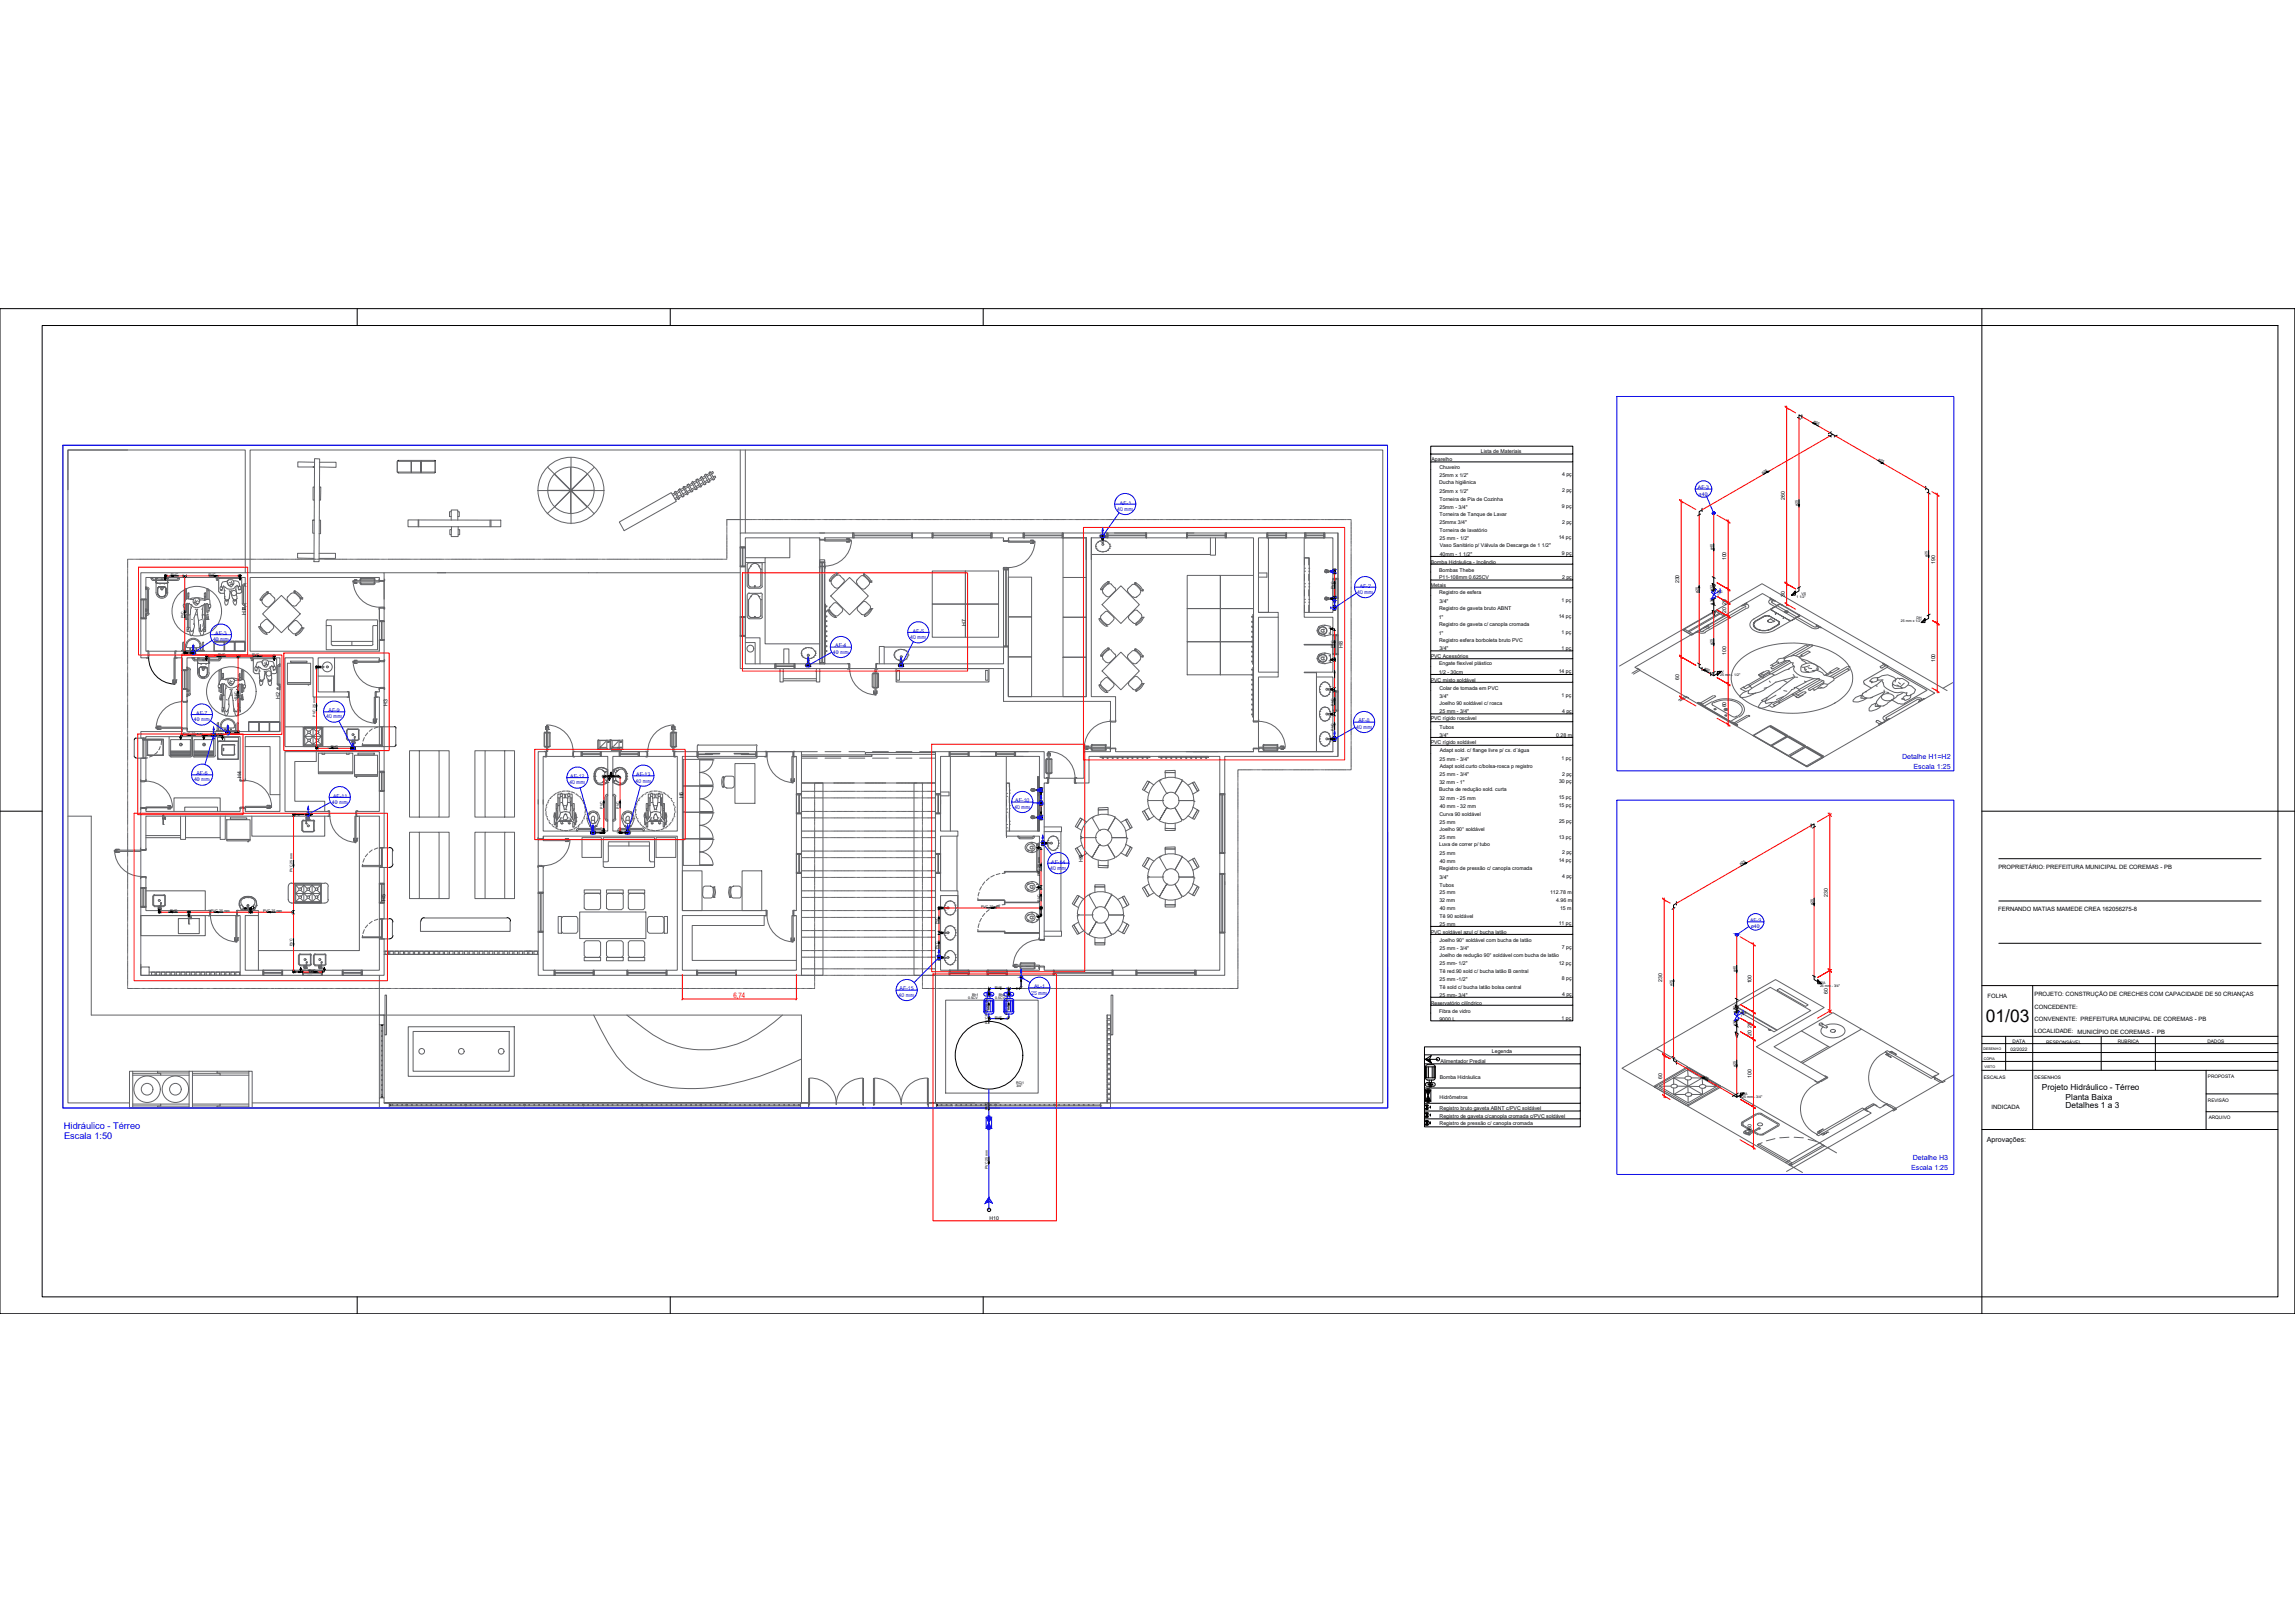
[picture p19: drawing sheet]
<svg xmlns="http://www.w3.org/2000/svg" width="841mm" height="594mm" viewBox="0 0 841 594" stroke-linecap="round" stroke-linejoin="round" font-family="sans-serif">
<defs><g id="words">
<text font-size="6.4" x="727.7" y="374.4">01/03</text>
<g font-size="3.4" fill="#00f">
<text x="23.5" y="413.4">Hidráulico - Térreo</text>
<text x="23.5" y="417.3">Escala 1:50</text>
</g>
<g font-size="3.1">
<text x="748.2" y="399.3">Projeto Hidráulico - Térreo</text>
<text x="757" y="402.8">Planta Baixa</text>
<text x="757" y="405.7">Detalhes 1 a 3</text>
</g>
<text font-size="2.7" fill="#f00" x="268.8" y="365.4">6,74</text>
<g font-size="2.6" fill="#00f">
<text x="697" y="277.9">Detalhe H1=H2</text>
<text x="701.3" y="281.7">Escala 1:25</text>
<text x="701" y="424.8">Detalhe H3</text>
<text x="700.4" y="428.5">Escala 1:25</text>
</g>
<text font-size="2.6" x="728.1" y="418.1">Aprovações:</text>
<g font-size="2.2">
<text x="732.3" y="318.3">PROPRIETÁRIO: PREFEITURA MUNICIPAL DE COREMAS - PB</text>
<text x="732.3" y="333.8">FERNANDO MATIAS MAMEDE CREA 162056275-8</text>
<text x="728.3" y="365.4">FOLHA</text>
<text x="745.5" y="364.7">PROJETO: CONSTRUÇÃO DE CRECHES COM CAPACIDADE DE 50 CRIANÇAS</text>
<text x="745.6" y="369.5">CONCEDENTE:</text>
<text x="745.6" y="373.9">CONVENENTE: PREFEITURA MUNICIPAL DE COREMAS - PB</text>
<text x="745.5" y="378.3">LOCALIDADE:</text>
<text x="761.4" y="378.7">MUNICÍPIO DE COREMAS - PB</text>
<text x="729.8" y="406.2">INDICADA</text>
</g>
<g font-size="1.9">
<text x="542.7" y="166.1">Lista de Materiais</text>
<text x="524.6" y="168.8">Aparelho</text>
<text x="527.5" y="171.9">Chuveiro</text>
<text x="527.3" y="177.3">Ducha higiênica</text>
<text x="527.5" y="174.8">25mm x 1/2&quot;</text>
<text x="572.4" y="174.5">4 pç</text>
<text x="527.5" y="180.5">25mm x 1/2&quot;</text>
<text x="527.6" y="183.4">Torneira de Pia de Cozinha</text>
<text x="572.4" y="180.3">2 pç</text>
<text x="654" y="183.2" transform="rotate(-90 654 183.2)">260</text>
<text x="527.5" y="186.3">25mm - 3/4&quot;</text>
<text x="527.6" y="188.9">Torneira de Tanque de Lavar</text>
<text x="572.4" y="186">9 pç</text>
<text x="572.4" y="191.8">2 pç</text>
<text x="527.5" y="192">25mmx 3/4&quot;</text>
<text x="527.5" y="197.8">25 mm - 1/2&quot;</text>
<text x="527.6" y="195">Torneira de lavatório</text>
<text x="571.2" y="197.6">14 pç</text>
<text x="527.6" y="203.6">40mm - 1 1/2&quot;</text>
<text x="527.6" y="200.4">Vaso Sanitário p/ Válvula de Descarga de 1 1/2&quot;</text>
<text x="572.4" y="203.3">9 pç</text>
<text x="524.3" y="206.5">Bomba Hidráulica - Incêndio</text>
<text x="527.4" y="209.4">Bombas Thebe</text>
<text x="632.6" y="205.2" transform="rotate(-90 632.6 205.2)">100</text>
<text x="709.2" y="206.6" transform="rotate(-90 709.2 206.6)">190</text>
<text x="524.3" y="215.1">Metais</text>
<text x="527.3" y="212.2">P11-108mm 0.625CV</text>
<text x="572.4" y="212">2 pç</text>
<text x="615.4" y="213.7" transform="rotate(-90 615.4 213.7)">230</text>
<text x="527.3" y="217.7">Registro de esfera</text>
<text x="527.5" y="220.9">3/4&quot;</text>
<text x="572.3" y="220.7">1 pç</text>
<text x="654" y="218.7" transform="rotate(-90 654 218.7)">30</text>
<text x="90.1" y="225.1" transform="rotate(-90 90.1 225.1)">H1</text>
<text x="527.2" y="226.7">1&quot;</text>
<text x="527.3" y="223.5">Registro de gaveta bruto ABNT</text>
<text x="571.2" y="226.4">14 pç</text>
<text x="632.6" y="224.3" transform="rotate(-90 632.6 224.3)">20 20</text>
<text x="353.9" y="229.2" transform="rotate(-90 353.9 229.2)">H7</text>
<text x="527.2" y="232.5">1&quot;</text>
<text x="527.3" y="229.2">Registro de gaveta c/ canopla cromada</text>
<text x="572.3" y="232.2">1 pç</text>
<text x="492" y="237.2" transform="rotate(-90 492 237.2)">H8</text>
<text x="527.3" y="235">Registro esfera borboleta bruto PVC</text>
<text x="527.5" y="238.2">3/4&quot;</text>
<text x="572.3" y="237.9">1 pç</text>
<text x="632.6" y="240" transform="rotate(-90 632.6 240)">100</text>
<text x="524.3" y="241.1">PVC Acessórios</text>
<text x="527.3" y="243.6">Engate flexível plástico</text>
<text x="709.2" y="242.6" transform="rotate(-90 709.2 242.6)">100</text>
<text x="524.3" y="249.7">PVC misto soldável</text>
<text x="527.2" y="246.9">1/2 - 30cm</text>
<text x="571.2" y="246.6">14 pç</text>
<text x="615.4" y="249.1" transform="rotate(-90 615.4 249.1)">60</text>
<text x="102.6" y="255.8" transform="rotate(-90 102.6 255.8)">H2</text>
<text x="527.5" y="252.6">Colar de tomada em PVC</text>
<text x="527.5" y="255.5">3/4&quot;</text>
<text x="572.3" y="255.2">1 pç</text>
<text x="141.9" y="258.5" transform="rotate(-90 141.9 258.5)">H3</text>
<text x="524.3" y="263.8">PVC rígido roscável</text>
<text x="527.5" y="261.3">25 mm - 3/4&quot;</text>
<text x="527.6" y="258.4">Joelho 90 soldável c/ rosca</text>
<text x="572.4" y="261">4 pç</text>
<text x="632.6" y="259.1" transform="rotate(-90 632.6 259.1)">60</text>
<text x="527.5" y="269.9">3/4&quot;</text>
<text x="527.6" y="267">Tubos</text>
<text x="570.3" y="269.9">0.28 m</text>
<text x="524.3" y="272.5">PVC rígido soldável</text>
<text x="527.6" y="275.4">Adapt sold. c/ flange livre p/ cx. d´água</text>
<text x="527.5" y="278.6">25 mm - 3/4&quot;</text>
<text x="527.6" y="281.1">Adapt sold.curto c/bolsa-rosca p registro</text>
<text x="572.3" y="278.3">1 pç</text>
<text x="88.3" y="285" transform="rotate(-90 88.3 285)">H4</text>
<text x="527.5" y="287.2">32 mm - 1&quot;</text>
<text x="527.5" y="284.4">25 mm - 3/4&quot;</text>
<text x="571.3" y="286.9">30 pç</text>
<text x="572.4" y="284.1">2 pç</text>
<text x="250.4" y="292.4" transform="rotate(-90 250.4 292.4)">H6</text>
<text x="527.4" y="289.9">Bucha de redução sold. curta</text>
<text x="527.5" y="293">32 mm - 25 mm</text>
<text x="571.2" y="292.7">15 pç</text>
<text x="527.5" y="298.8">Curva 90 soldável</text>
<text x="527.6" y="295.9">40 mm - 32 mm</text>
<text x="571.2" y="295.6">15 pç</text>
<text x="527.5" y="301.6">25 mm</text>
<text x="527.6" y="304.5">Joelho 90° soldável</text>
<text x="571.3" y="301.4">25 pç</text>
<text x="527.4" y="310">Luva de correr p/ tubo</text>
<text x="527.5" y="307.4">25 mm</text>
<text x="571.2" y="307.2">13 pç</text>
<text x="396.8" y="315.7" transform="rotate(-90 396.8 315.7)">H9</text>
<text x="527.5" y="313.2">25 mm</text>
<text x="527.6" y="316.1">40 mm</text>
<text x="571.2" y="315.8">14 pç</text>
<text x="572.4" y="312.9">2 pç</text>
<text x="527.3" y="318.7">Registro de pressão c/ canopla cromada</text>
<text x="527.5" y="321.8">3/4&quot;</text>
<text x="572.4" y="321.6">4 pç</text>
<text x="141.3" y="330" transform="rotate(-90 141.3 330)">H5</text>
<text x="527.5" y="327.6">25 mm</text>
<text x="527.6" y="324.7">Tubos</text>
<text x="568" y="327.6">112.78 m</text>
<text x="669.8" y="328.6" transform="rotate(-90 669.8 328.6)">230</text>
<text x="527.5" y="330.5">32 mm</text>
<text x="527.6" y="333.4">40 mm</text>
<text x="570.3" y="330.5">4.96 m</text>
<text x="571.7" y="333.4">15 m</text>
<text x="527.5" y="339.1">25 mm</text>
<text x="527.6" y="336.3">Tê 90 soldável</text>
<text x="571.2" y="338.9">11 pç</text>
<text x="524.3" y="342">PVC soldável azul c/ bucha latão</text>
<text x="527.5" y="347.8">25 mm - 3/4&quot;</text>
<text x="527.6" y="344.9">Joelho 90° soldável com bucha de latão</text>
<text x="572.4" y="347.5">7 pç</text>
<text x="527.5" y="353.5">25 mm- 1/2&quot;</text>
<text x="527.6" y="350.4">Joelho de redução 90° soldável com bucha de latão</text>
<text x="571.2" y="353.3">12 pç</text>
<text x="527.5" y="359.3">25 mm -1/2&quot;</text>
<text x="527.6" y="356.4">Tê red.90 sold c/ bucha latão B central</text>
<text x="572.4" y="359.1">8 pç</text>
<text x="609.1" y="359.6" transform="rotate(-90 609.1 359.6)">230</text>
<text x="527.5" y="365.1">25 mm- 3/4&quot;</text>
<text x="527.6" y="362.2">Tê sold c/ bucha latão bolsa central</text>
<text x="572.4" y="364.8">4 pç</text>
<text x="641.9" y="360.2" transform="rotate(-90 641.9 360.2)">100</text>
<text x="669.8" y="364" transform="rotate(-90 669.8 364)">60</text>
<text x="524.3" y="368">Reservatório cilíndrico</text>
<text x="527.3" y="370.9">Fibra de vidro</text>
<text x="527.5" y="373.8">9000 L</text>
<text x="572.3" y="373.5">1 pç</text>
<text x="641.9" y="379.3" transform="rotate(-90 641.9 379.3)">20 20</text>
<text x="527.9" y="389.2">Alimentador Predial</text>
<text x="546.7" y="385.8">Legenda</text>
<text x="527.6" y="395.3">Bomba Hidráulica</text>
<text x="609.1" y="395.1" transform="rotate(-90 609.1 395.1)">60</text>
<text x="641.9" y="394.9" transform="rotate(-90 641.9 394.9)">100</text>
<text x="527.6" y="402.5">Hidrômetros</text>
<text x="527.6" y="406.5">Registro bruto gaveta ABNT c/PVC soldável</text>
<text x="527.6" y="409.3">Registro de gaveta c/canopla cromada c/PVC soldável</text>
<text x="527.6" y="412.2">Registro de pressão c/ canopla cromada</text>
<text x="641.9" y="414" transform="rotate(-90 641.9 414)">60</text>
<text x="362.6" y="447">H10</text>
</g>
<g font-size="1.9" fill="#00f">
<text x="622.2" y="179.2">AF-3</text>
<text x="410.4" y="184.8">AF-1</text>
<text x="622.5" y="181.5">ø40</text>
<text x="409.4" y="187.1">40 mm</text>
<text x="498.3" y="215.2">AF-2</text>
<text x="497.4" y="217.5">40 mm</text>
<text x="78.9" y="232.6">AF-3</text>
<text x="334.5" y="231.7">AF-5</text>
<text x="78.1" y="234.9">40 mm</text>
<text x="305.2" y="239.5">40 mm</text>
<text x="306.1" y="237.1">AF-4</text>
<text x="333.6" y="234.1">40 mm</text>
<text x="71.9" y="261.8">AF-7</text>
<text x="119.5" y="263.2">40 mm</text>
<text x="120.4" y="260.7">AF-9</text>
<text x="71" y="264.2">40 mm</text>
<text x="497" y="267">40 mm</text>
<text x="497.8" y="264.6">AF-8</text>
<text x="71.1" y="286.2">40 mm</text>
<text x="72" y="283.8">AF-6</text>
<text x="208.7" y="287.2">40 mm</text>
<text x="209" y="284.9">AF-12</text>
<text x="232.9" y="286.6">40 mm</text>
<text x="233.2" y="284.2">AF-13</text>
<text x="122.1" y="292.1">AF-11</text>
<text x="372.1" y="293.8">AF-10</text>
<text x="121.6" y="294.4">40 mm</text>
<text x="371.7" y="296.2">40 mm</text>
<text x="385.2" y="316.3">AF-14</text>
<text x="384.9" y="318.6">40 mm</text>
<text x="641.3" y="337.7">AF-9</text>
<text x="641.6" y="340">ø40</text>
<text x="329.3" y="365.1">40 mm</text>
<text x="329.6" y="362.7">AF-15</text>
<text x="377.9" y="364.3">25 mm</text>
<text x="379" y="361.9">AL-1</text>
</g>
<g font-size="1.7">
<text x="737.5" y="382.1">DATA</text>
<text x="749.9" y="382.4">RESPONSÁVEL</text>
<text x="776.1" y="382.1">RUBRICA</text>
<text x="808.9" y="382.1">DADOS</text>
<text x="736.7" y="384.8">02/2022</text>
<text x="726.9" y="395.3">ESCALAS</text>
<text x="745.6" y="395.3">DESENHOS</text>
<text x="809.1" y="394.8">PROPOSTA</text>
<text x="809.1" y="403.7">REVISÃO</text>
<text x="809.4" y="409.9">ARQUIVO</text>
</g>
<g font-size="1.3">
<text x="664.5" y="154.6" transform="rotate(30 664.5 154.6)">ø25</text>
<text x="645.9" y="173.5" transform="rotate(-29 645.9 173.5)">ø25</text>
<text x="688.3" y="168.3" transform="rotate(29 688.3 168.3)">ø25</text>
<text x="658.9" y="185.4" transform="rotate(-90 658.9 185.4)">ø25</text>
<text x="627.6" y="201.6" transform="rotate(-90 627.6 201.6)">ø40</text>
<text x="706.4" y="204.1" transform="rotate(-90 706.4 204.1)">ø25</text>
<text x="62.7" y="211">PVC</text>
<text x="76.4" y="211">PVC</text>
<text x="488.7" y="215.7" transform="rotate(-90 488.7 215.7)">PVC</text>
<text x="622.3" y="217.1" transform="rotate(-90 622.3 217.1)">ø25</text>
<text x="627.6" y="221.4" transform="rotate(-90 627.6 221.4)">ø32</text>
<text x="627.6" y="216.5" transform="rotate(-90 627.6 216.5)">ø32</text>
<text x="629.2" y="218.4">1&quot;</text>
<text x="629.3" y="217.1">RG</text>
<text x="658.4" y="219">1 1/2&quot;</text>
<text x="660.1" y="217.8">VS</text>
<text x="67.4" y="226.5" transform="rotate(-90 67.4 226.5)">PVC</text>
<text x="696.6" y="228">25 mm x 1/2&quot;</text>
<text x="702.3" y="226.8">DH</text>
<text x="488.7" y="237.4" transform="rotate(-90 488.7 237.4)">PVC</text>
<text x="627.6" y="236.3" transform="rotate(-90 627.6 236.3)">ø25</text>
<text x="80" y="240.4">PVC</text>
<text x="92.4" y="240.4">PVC</text>
<text x="624.5" y="245" transform="rotate(29 624.5 245)">ø25</text>
<text x="630.2" y="246.4">LV</text>
<text x="630.3" y="247.6">25 mm - 1/2&quot;</text>
<text x="86.9" y="255.9" transform="rotate(-90 86.9 255.9)">PVC</text>
<text x="115.7" y="262.4" transform="rotate(-90 115.7 262.4)">PVC 25 mm</text>
<text x="488.7" y="258.5" transform="rotate(-90 488.7 258.5)">PVC</text>
<text x="67.2" y="269.3">PVC 25 mm</text>
<text x="77.9" y="269.3">25 mm</text>
<text x="488.7" y="267.6" transform="rotate(-90 488.7 267.6)">PVC</text>
<text x="121.2" y="274.1">PVC</text>
<text x="220.9" y="296.1" transform="rotate(-90 220.9 296.1)">PVC</text>
<text x="226.9" y="296.1" transform="rotate(-90 226.9 296.1)">PVC</text>
<text x="637.8" y="316.9" transform="rotate(-29 637.8 316.9)">ø25</text>
<text x="107.2" y="319.5" transform="rotate(-90 107.2 319.5)">PVC 25 mm</text>
<text x="381.2" y="321" transform="rotate(-90 381.2 321)">PVC 25 mm</text>
<text x="62.3" y="334.2">PVC</text>
<text x="77.3" y="334.2">PVC 25 mm</text>
<text x="96.4" y="334.2">PVC 25 mm</text>
<text x="359.5" y="332.7">PVC 25 mm</text>
<text x="381.2" y="330.3" transform="rotate(-90 381.2 330.3)">PVC</text>
<text x="664.4" y="331.5" transform="rotate(-90 664.4 331.5)">ø25</text>
<text x="343.7" y="338.6" transform="rotate(-90 343.7 338.6)">PVC</text>
<text x="107.2" y="346.5" transform="rotate(-90 107.2 346.5)">PVC</text>
<text x="343.7" y="347.7" transform="rotate(-90 343.7 347.7)">PVC</text>
<text x="113.1" y="356.1">PVC</text>
<text x="636.1" y="356" transform="rotate(-90 636.1 356)">ø40</text>
<text x="354.8" y="365.9">0.5CV</text>
<text x="356.3" y="364.8">Bh1</text>
<text x="364.6" y="362.1">PVC</text>
<text x="364.7" y="365.9">0.5CV</text>
<text x="366.1" y="364.8">Bh2</text>
<text x="612.9" y="361.2" transform="rotate(-90 612.9 361.2)">ø25</text>
<text x="666.8" y="360.3">PIA</text>
<text x="667" y="361.5">25 mm - 3/4&quot;</text>
<text x="369.4" y="371.9" transform="rotate(-90 369.4 371.9)">PVC 25 mm</text>
<text x="636.1" y="370.9" transform="rotate(-90 636.1 370.9)">ø32</text>
<text x="638" y="371.4">RG</text>
<text x="362" y="375.1" transform="rotate(-90 362 375.1)">PVC PVC 25 mm</text>
<text x="364.6" y="373.2">PVC</text>
<text x="636.1" y="375.8" transform="rotate(-90 636.1 375.8)">ø32</text>
<text x="638" y="372.6">1&quot;</text>
<text x="726.9" y="384.7">DESENHO</text>
<text x="727" y="388.1">CÓPIA</text>
<text x="624" y="394.3" transform="rotate(29 624 394.3)">ø25</text>
<text x="636.1" y="390.7" transform="rotate(-90 636.1 390.7)">ø25</text>
<text x="727.2" y="391">VISTO</text>
<text x="372.4" y="396.9">RCi1</text>
<text x="372.4" y="398.1">3/4&quot;</text>
<text x="638.3" y="401">PIA</text>
<text x="362" y="406.5" transform="rotate(-90 362 406.5)">PVC</text>
<text x="638.5" y="402.2">25 mm - 3/4&quot;</text>
<text x="362" y="428.2" transform="rotate(-90 362 428.2)">PVC 25 mm</text>
</g>
</g></defs>
<!-- layer: PDF3_PDF_AR-ESQ -->
<g fill="none" stroke="#626366" stroke-width=".37">
<path d="M302.2 197.7h9.7v.5h-9.7zM302.2 197l.1 .6-.5 .2h-1.4v-.7M302.2 197.6l-1.8 .1M310.2 197.4h.1M310.2 198.5h.1M310.2 197.4h1.1h-1.1M310.2 198.5h1.1h-1.1M311 197.7h.4M311 198.2h.4M311.1 197.4v.3M311.1 198.2v.3M311.3 197.4v.3"/>
<path d="M311.3 198.2v.3M312 198a9.7 9.7 0 0 1-9.6 9.3M312.5 195.2h21.9v1.8h-21.9zM341.6 195.2h21.9v1.8h-21.9zM369.5 198.2h9.8v.4h-9.8zM369.5 197.5l.1 .6-.5 .2h-1.4v-.7M369.5 198.1h.1M369.5 198.1l-1.8 .1M375 195.2h14.6v1.8h-14.6zM378.4 198.6h.4M378.4 198.2h.4M378.5 197.9v.3"/>
<path d="M378.5 198.7v.2M378.7 197.9l-1.1-.1h1.1v.4M378.7 198.7v.3h-1.1l1.1-.1M379.3 198.6a9.7 9.7 0 0 1-9.7 9.3M405.6 195.2h14.6v1.8h-14.6zM434.8 195.2h14.6v1.8h-14.6zM464.3 195.2h7.2v1.8h-7.2zM478.2 195.2h7.3v1.8h-7.3zM51.7 219.4h1.9v7.2h-1.9zM129.3 212.7h9.7v.5h-9.7zM129.4 213.1a9.7 9.7 0 0 0 9.7 9.3M129.7 213.2h.4"/>
<path d="M129.8 212.5l1.1-.1h-1.1v.3M129.8 213.2v.4h1.1l-1.1-.1M130 212.5l-.3 .2M130 213.2v.3M131.9 212.1v.6h.3v-.4M132 213.7l.3 .3M132.2 213.7v-.5h-.3v.6M132.2 211.9h4.8M132.2 214.1h4.8M132.2 213.6l.2 .2M132.3 211.8l-.3 .3M132.3 213.8h4.7"/>
<path d="M132.4 212l-.2 .2 4.8-.1M137.1 212l.3 .1v.6h-.2v-.4v.4M137.1 211.8l.3 .3M137.2 213.2v.5v-.5h.2v.6M137.3 213.6l-.2 .2M137.4 213.7l-.3 .3M139 212.1l-.1 .5 .5 .1v.3h1.4l.2-.3v-.6h-.2M139 212.6h.1M139 212.6l1.8 .1M271.3 200.3h1.8v7.3h-1.8zM300.4 208v-.6h1.4l.5 .2-.1 .5M300.4 205.8h1.8v37.3h-1.8z"/>
<path d="M300.4 207.4l1.8 .2M302.2 207.6h.1M367.7 208.5h1.8v28.2h-1.8zM367.7 208.6v-.8h1.4l.5 .2-.1 .7M367.7 207.9v.2l1.8-.1M488.4 211.9h1.9v7.3h-1.9zM139 227.4h1.8v7.2h-1.8zM140.8 223.1h.2v-.7l-1.6-.1-.5 .3 .1 .6M140.8 222.4v.3l-1.8-.1M271.3 225.8h1.8v7.3h-1.8zM616.7 230.7l12.5-7.2 3.3 1.9-12.6 7.2zM66.8 256.4l-.1 .5 .5 .3h1.3v-.7"/>
<path d="M66.8 256.9h.1M66.8 245.3h1.7v7.2h-1.7zM66.8 256.9l1.7 .1M66.9 257a9.7 9.7 0 0 0-9.7 9.3M127.3 253.4h.7v1.4l-.3 .6-.5-.1M127.7 255.3h.1M127.8 253.4l-.1 1.9M128 255.2a9.7 9.7 0 0 0 9.3 9.6M129.3 242.2h9.7v.4h-9.7zM129.4 242.6a9.7 9.7 0 0 0 9.7 9.3M129.7 242.6h.4M129.8 241.9l1.1-.1h-1.1v.4"/>
<path d="M129.8 242.7v.3h1.1l-1.1-.1M130 241.9v.3h-.3M130 242.7v.2M137.2 255.3h.4v9.7h-.4zM137.6 253.4h.2l-.1 1.9M138.3 253.4h-.8v1.4l.2 .6 .6-.1M139 241.5l-.1 .5 .5 .4h1.4l.2-.2v-.6h-.2M139 242h.1M139 242l1.8 .2M140.8 252.5h.2l-.2-.7h-1.4l-.5 .2 .1 .7M140.8 251.9v.2l-1.8-.1M284 243.1h7.3v1.8h-7.3z"/>
<path d="M310.6 243.1h.8v1.4l-.2 .6h-.6v-.2M311.3 243.1h-.2l.1 1.8M311.4 244.8a9.7 9.7 0 0 0 9.3 9.7M319.6 246.9v4.7M319.8 251.6l.3 .3M320 246.5h.6v.2h-.5h.5M320 251.6l.6 .2v.2h-.6M320.1 246.5l-.3 .3M320.1 246.7l-.1 4.9M320.3 254.1l-.1-1.1v1.1h.3M320.3 253.8h.2M320.6 244.9h.5v9.7h-.5z"/>
<path d="M320.6 253.8v.4M321.1 254.1h.3v-1.1l-.1 1.1M321.1 243.1l.1 1.8M321.1 253.8h.2M321.1 253.8v.4M321.2 244.9h.1M321.5 251.8h-.4v.2h.5M321.6 246.7l.2 .2M321.6 243.1h-.7v1.4l.3 .6h.5v-.2M321.6 246.5h-.5v.2h.4h-.4M321.6 246.9v4.7M321.7 246.5l.2 .3"/>
<path d="M321.8 251.6l-.2 .2M321.9 251.6l-.2 .3M321.9 246.9v4.7M488.4 253.1h1.9v7.3h-1.9zM57.1 266.3h9.7v.5h-9.7zM57.5 266.3h.5M57.5 266.8h.5M57.6 266v.3M57.6 266.8v.3M57.8 266v.3M57.8 266.8v.3M58.7 267.1h.1"/>
<path d="M58.7 266h.1M58.7 267.1h-1.1h1.1M58.7 266h-1.1h1.1M68.5 267.4v-.8h-1.3l-.5 .3 .1 .6M68.5 266.8v.2l-1.7-.1M136.8 263.4h.1M136.8 263.4v1.1v-1.1M136.8 264.1h.4M137.2 264v.5h-.4M137.2 264.5h.1M137.6 264v.5h.3M137.6 264.1h.3"/>
<path d="M137.9 263.4h.1M137.9 263.4v1.1v-1.1M199.4 268.5v4.8M199.4 273.3l.3 .2M199.5 275.3l.7-.1 .2 .5-.1 1.6h-.7v-.3M199.6 268.2h.7v.3h-.4l.1-.2M199.6 268.6v4.7M199.7 268.2l-.3 .2M199.8 273.3l.2 .1M199.9 267.2h.1M199.9 267.2v-1.1v1.1M199.9 266.1h.4"/>
<path d="M199.9 266.3h.4M200.2 275.3l-.1 1.7h.2M200.3 265.6h.4v9.7h-.4zM200.3 273.4h-.4h.4v.3h-.7M200.3 266v.4M200.7 273.4h.5h-.5v.3h.6M200.7 266.1h.3M200.7 266.3h.3M200.7 266v.4M200.7 265.5a9.7 9.7 0 0 1 9.3 9.7M201 267.2h.1M201 267.2v-1.1v1.1"/>
<path d="M201.3 268.2h-.6v.3h.5M201.3 268.6v4.7M201.3 268.3l.2 .2M201.4 268.2l.2 .2M201.5 273.3l-.2 .1M201.6 268.5v4.8M201.6 273.3l-.2 .2M210.1 275.3h.1M210.1 275.3l-.1 1.7M210.7 275.3l-.6-.1-.2 .5v1.3l.1 .3h.6v-.3M213 275.3h7.3v1.7h-7.3zM226.9 275.3h7.4v1.7h-7.4z"/>
<path d="M236.6 275.3l.6-.1 .2 .5v1.3l-.2 .3h-.5v-.3M237.2 275.3h.1M237.2 277h.1M237.2 275.3v1.7M245.7 268.5v4.8M245.8 273.3l.3 .2M246 268.2h.5v.3h-.4M246 268.6l.2 4.8M246.1 268.2l-.3 .2M246.2 268.3l-.2 .2M246.2 267.2h.1M246.2 267.2v-1.1v1.1"/>
<path d="M246.2 266.1h.3M246.2 266.3h.3M246.5 265.6h.5v9.7h-.5zM246.5 273.4h-.4h.4v.3h-.5M246.5 266v.4M246.7 265.5a9.7 9.7 0 0 0-9.3 9.7M247 273.4h.4h-.4v.3h.6M247 266.1h.3M247 266.3h.3M247 266v.4M247.1 275.3l.1 1.7h-.2M247.3 267.2h.1"/>
<path d="M247.3 267.2v-1.1v1.1M247.5 268.3l.2 .2M247.6 268.2h-.6v.3h.4M247.6 268.6v4.7M247.7 273.3l-.2 .1M247.7 268.2l.3 .2M247.7 275.3l-.6-.1-.2 .5 .1 1.6h.6v-.3M247.9 268.5v4.8M248 273.3l-.3 .2M255.5 275.3h21.8v1.7h-21.8zM280.4 275.3h.7v1.4l-.2 .6h-.7v-.3M281 275.3h-.2l.1 1.7"/>
<path d="M281.1 276.9a9.7 9.7 0 0 0 9.3 9.7M290.2 277h.5v9.8h-.5zM290.7 275.3h.2l-.2 1.7M291.3 275.3h-.8v1.4l.2 .6h.7v-.3M364.8 275.3h7.4v1.7h-7.4zM383.2 278.2v4.9M383.5 277.9h.6v.2h-.5M383.5 278.4v4.6M383.6 277.9l-.3 .3M383.7 278.1l-.2 .1M383.8 275.9v1v-1h.3M383.8 276.1h.3"/>
<path d="M384.1 275.3h.4v9.7h-.4zM384.1 275.7v.5M384.5 275.7v.5M384.6 275.9h.3v1v-1M384.6 276.1h.3M384.7 275.3a9.7 9.7 0 0 1 9.3 9.6M385.1 278.1l.2 .1M385.1 277.9h-.6v.2h.6M385.1 278.4v4.6M385.3 277.9l.2 .3M385.5 278.2v4.9M459.4 274.6v-.6h1.4l.5 .2-.1 .6"/>
<path d="M459.4 274.1l1.8 .1M461.2 273.7h9.7v.4h-9.7zM461.2 263.6l.1 .7-.5 .2h-1.4v-.8M461.2 274.2h.1M461.2 264.3l-1.8-.2v.2M461.3 264.2a9.7 9.7 0 0 1 9.7 9.3M462.8 273v.7h.2v-.6v.6M462.9 274.6l.2 .2M463 274.1v.4v-.4h-.2v.5M463 275h5M463 272.8h5M463.1 274.4l.2 .2"/>
<path d="M463.1 272.6l-.2 .3M463.2 274.6h4.7M463.2 273h4.7M463.3 272.8l-.2 .2M468 272.8l.2 .2M468 274.5v-.4h.2v.5M468.1 272.6l.2 .3M468.2 274.4l-.2 .2M468.2 273v.7h-.2v-.6M468.3 274.6l-.2 .2M469.3 273.3h.1M469.3 273.3h1.1h-1.1"/>
<path d="M470.1 274.3l.3-.2v.3h-1.1l1.1-.1M470.1 274.1h.1M470.1 273.3v.4h.3v-.4M470.4 274.1h.1M470.4 273.7h.1M51.6 296.5v-.7h1.4l.5 .1v.7M51.6 286.2v-.2a10.3 10.3 0 0 1 11.2 7.1l.4 2.3M51.6 295.9v.2h1.9M53.5 295.5h9.6v.4h-9.6zM53.5 285.5l.1 .6-.6 .3h-1.4v-.8M53.5 296.1h.1M62.2 295.9h.5"/>
<path d="M62.2 295.5h.5M62.3 295.2v.2M62.3 296v.2M62.5 296v.3h-1.1l1.1-.1M62.5 295.2l-1.1-.1h1.1v.3M88 296.3v-.7h1.5l.5 .3-.1 .6M88 286v-.2l1.9 .1a9.7 9.7 0 0 1 9.6 9.3M88 295.8v.2l1.9-.1M89.9 295.3h9.6v.5h-9.6zM89.9 285.3l.1 .6-.5 .2h-1.5v-.6M97.9 296.1h.1M97.9 295h.1"/>
<path d="M97.9 296.1h1.1h-1.1M97.9 295h1.1h-1.1M98.6 295.8h.5M98.6 295.3h.5M98.8 295v.3M98.8 295.8v.3M99 295v.3M99 295.8v.3M120.2 297.2v-.3h.5l.2 1.6-.3 .5-.5-.1M120.6 298.9h.1M120.7 297.2l-.1 1.7M120.9 298.8a9.7 9.7 0 0 0 9.3 9.7"/>
<path d="M130 298.9h.5v9.8h-.5zM130.5 297.2h.2v1.7M130.6 298.9h.1M131.1 297.2v-.3h-.6l-.1 1.6 .2 .5 .6-.1M139 282.5h1.8v7.3h-1.8zM290 286.2l-.1-1.1v1.1h.3M290 286h.2M290.2 285.9v.5M290.7 285.9v.5M290.7 286.2h.4v-1.1l-.1 1.1M290.7 286h.3M291.8 290.7h1.9v7.3h-1.9z"/>
<path d="M342.8 290.7h1.9v7.3h-1.9zM383.3 283l.3 .3M383.4 285v-.2h.6l.3 .5v1.5h-.8M383.5 282.9l.2 .2M384 285h.1M384 285l.1 1.8M384.1 283.2h-.5h.5v.2h-.6M384.5 283.2h.6h-.6v.2h.6M385.3 282.9l-.2 .2M385.5 283l-.2 .3M393.9 285l.1 1.8h-.2M394.6 285v-.2h-.7l-.2 .5v1.5h.8"/>
<path d="M447 290.7h1.8v21.9h-1.8zM41.9 311.4h9.7v.4h-9.7zM42 311.7a9.7 9.7 0 0 0 9.7 9.3M42.3 311.4h.1M42.3 311.8h.4v.4M42.4 311.1v.3M42.4 311.8v.4M42.7 311.1v.3h-.4M42.7 311.4h.1M43.5 311.1h.1M43.5 312.2h.1M43.5 311.1h-1.1h1.1"/>
<path d="M43.5 312.2h-1.1h1.1M51.6 310.6l-.1 .7 .5 .2h1.5v-.8M51.6 311.3l1.9-.1v.2M129.7 307h.1M129.7 307v1.1v-1.1M129.7 308.1h.3M129.7 307.9h.3M130 307.8v.4M130.5 308.1h.3M130.5 307.9h.3M130.5 307.8v.4M130.8 307h.1"/>
<path d="M130.8 307v1.1v-1.1M197.2 317.7v-.7h1.4l.6 .3-.1 .6M197.2 317.2l1.9 .1M199.1 307.4h9.7v.5h-9.7zM199.1 317.3h.1M199.1 306.7l.1 .7-.6 .2h-1.4v-.8M199.1 307.4l-1.9-.2v.2M207.2 307.1h.1M207.2 307.1h1.1h-1.1M207.9 308.1l.4-.2v.3h-1.1l1.1-.1M207.9 307.1v.3l.4-.3M207.9 307.4h.1"/>
<path d="M208.3 307.9h.1M208.3 307.4h.1M208.9 307.7a9.7 9.7 0 0 1-9.7 9.3M291.8 312.6h1.9v7.3h-1.9zM342.8 312.6h1.9v7.3h-1.9zM447 319.9h1.8v21.8h-1.8zM51.6 321.2h.1M53.5 321.7v-.7h-1.5l-.5 .2 .1 .6M53.5 321.2h-1.9M76.4 333.5h.8v1.4l-.2 .6-.7-.2M77.1 333.5h-.2l.1 1.8M77.1 335.3a9.7 9.7 0 0 0 9.3 9.6"/>
<path d="M86.4 335.3h.4v9.8h-.4zM86.8 333.5l.2 1.8M87 335.3h.1M87.4 333.5h-.7v1.4l.3 .6 .5-.2M139 323.5h1.8v7.3h-1.8zM197.2 326.8h1.9v14.6h-1.9zM280.4 333.5h.7v1.4l-.2 .6-.7-.2M281 333.5h-.2l.1 1.8M281.1 335.3a9.7 9.7 0 0 0 9.3 9.6M290.2 335.3h.5v9.8h-.5zM290.7 333.5h.2l-.2 1.8M291.3 333.5h-.8v1.4l.2 .6 .7-.2"/>
<path d="M86.1 343.5h.1M86.1 343.5v1.1v-1.1M86.1 344.3h.3M86.1 344.6h.3M86.4 344.2v.4M86.8 344.3h.4M86.8 344.6h.4M86.8 344.2v.4M87.2 343.5h.1M87.2 343.5v1.1v-1.1M96.4 355.4h7.1v1.8h-7.1zM110.9 355.4h7.2v1.8h-7.2z"/>
<path d="M125.4 355.4h7.4v1.8h-7.4zM203.1 355.4h14.6v1.8h-14.6zM290 344.6l-.1-1.1v1.1h.3M290 344.3h.2M290.2 344.2v.4M290.7 344.2v.4M290.7 344.6h.4v-1.1l-.1 1.1M290.7 344.3h.3M347.9 355.4h7.2v1.8h-7.2zM361.7 355.4h7.4v1.8h-7.4zM371.2 353.5h9.7v.5h-9.7zM371.6 354h.4"/>
<path d="M371.6 353.5h.4M371.7 354v.4h1.1l-1.1-.1M371.7 353.3l1.1-.1h-1.1v.3M371.9 353.3v.2M371.9 354v.3M373.8 354.6v-.6h.2l-.1 .5 .3 .3M373.8 353v.5h.2v-.4M374 354.4l.2 .2M374.1 354.9h4.8M374.1 354.6h4.7M374.1 352.7h4.8M374.1 353h4.7"/>
<path d="M374.2 352.6l-.3 .3M374.2 352.8l-.2 .2M378.9 352.8l.2 .2M379 352.6l.3 .3M379.1 354v.5v-.5h.2v.6M379.1 354.4l-.2 .2M379.3 353v.5h-.2v-.4v.4M379.3 354.5l-.3 .3M380.9 343.5h-.2v.6l.5 .3h1.5v-.7M380.9 344.1h.1M380.9 344.1h1.8v.2M381 344.2a9.7 9.7 0 0 0-9.7 9.3"/>
<path d="M382.7 354.6v-.8h-1.5l-.5 .2v.7h.2M382.7 354v.2l-1.8-.2M386 355.4h21.8v1.8h-21.8zM416.3 355.4h21.9v1.8h-21.9zM666.2 396.4h.1M666.7 396.5a10.1 10.1 0 0 0-6.9 9.3 10.1 10.1 0 0 0 6.3 9.7M668.7 394.1l1.1 .7-3.4 1.7-1.3-.5 .2-.1M669.6 394.6l-3.4 1.8M690.8 385.2l.8-.4 16.8 9.8-.7 .4zM691.1 385.3a10.1 10.1 0 0 0-6.3 9.7 10.1 10.1 0 0 0 6.9 9.3M691.6 385.9l-.6 .3 1.9 1.1 .2-.1-1.9-1.1M691.6 385.7l-.2 .1 1 .3"/>
<path d="M692 386.1l-.4 .2M692.4 385.2l.7 .5M692.9 385.1l2.1 1-1.9-1.1-.6 .4M693.3 385.4l-.4 .2M708.7 394.4h.1M708.7 394.4l3 1.8-.2 .1M709.6 393.9l-1.2 .4 .3 .1-.3 .2 .8 .4-.4 .2 2.3 1.3 .4-.2 .4 .2 .9-.5-.4-.3M665.6 415.6l16.9-9.8 .8 .4-16.9 9.8zM666.6 415h.1M666.6 414.3l.6 .4M667.3 414.6l-.7 .4-.6-.3M667.9 413.6h.1"/>
<path d="M667.9 413.6l-1.9 1.1 1.9-1.1M667.9 415.1l.6 .3M668.1 415l-.8 .4 .6 .4M669.8 414.7h.1M669.8 414.7l-1.9 1.1 1.9-1.1M686.5 404.4l.4 .2-3.4 1.8M687.6 405.1l.2-.2-1.5-.6-3 1.9 1.1 .9 .2-.1M690.3 405.1l-.2-.2 1.5-.6 3.2 1.6-.2 .1 .4 .2-1.1 .7-.4-.2M691.4 404.4l-.2 .1 3 1.7 .4-.2"/>
</g>
<g fill="none" stroke="#626366" stroke-width=".38">
<path d="M289.4 197v7.3h-9v31.5h20M312.5 195.2h.5v1.8h-.5zM313 196.2h21.1M313 196h21.1M334.1 195.2h.3v1.8h-.3zM341.6 195.2h.4v1.8h-.4zM342 196.2h21.1M342 196h21.1M363.1 195.2h.4v1.8h-.4zM375 195.2h.4v1.8h-.4zM375.4 196.2h13.8M375.4 196h13.8"/>
<path d="M389.2 195.2h.4v1.8h-.4zM405.6 195.2h.5v1.8h-.5zM406.1 196.2h13.8M406.1 196h13.8M419.9 195.2h.3v1.8h-.3zM434.8 195.2h.3v1.8h-.3zM435.1 196.2h13.8M435.1 196h13.8M448.9 195.2h.5v1.8h-.5zM464.3 195.2h.3v1.8h-.3zM464.6 196.2h6.6M464.6 196h6.6"/>
<path d="M471.2 195.2h.3v1.8h-.3zM478.2 195.2h.4v1.8h-.4zM478.6 196.2h6.5M478.6 196h6.5M485.1 195.2h.4v1.8h-.4zM51.7 219.4h1.9v.3h-1.9zM52.5 219.7v6.6M52.7 219.7v6.6M271.3 200.3h1.8v.4h-1.8zM271.3 207.3h1.8v.3h-1.8zM272 200.7v6.6M272.2 200.7v6.6"/>
<path d="M273.8 206.7v8.1M273.8 217.9v8.2M274 214.7l.6 .6M274.3 208.5v5.8M274.3 219.6v5.9M274.4 214.3l.6 .6M274.4 215.4h4.3M274.4 206.1h4.3M274.4 217.3h4.3M274.6 206.1l-.6 .5M274.6 217.2l-.6 .6M274.9 215h3.3"/>
<path d="M278.8 206.1l.6 .5M278.8 217.2l.6 .6M278.8 214.3l-.6 .6M278.8 208.5v5.8M278.8 219.6v5.9M279.3 206.7v8.1M279.3 217.9v8.2M279.4 214.7l-.6 .6M300.4 205.8h1.8v.3h-1.8zM301.2 206.1v36.6M301.5 206.1v36.6M367.7 208.5h1.8v.3h-1.8z"/>
<path d="M368.6 208.8v27.9M368.8 208.5v28.2M488.4 218.8h1.9v.4h-1.9zM488.4 211.9h1.9v.2h-1.9zM489.3 212.1v6.7M489.5 212.1v6.7M51.7 226.3h1.9v.3h-1.9zM139 234.2h1.8v.4h-1.8zM139 227.4h1.8v.3h-1.8zM139.8 227.7v6.5M140 227.7v6.5M271.3 232.7h1.8v.4h-1.8z"/>
<path d="M271.3 225.8h1.8v.4h-1.8zM272 226.2v6.5M272.2 226.2v6.5M274 226l.6 .5M274.4 225.4l.6 .6M274.4 226.6h4.3M274.9 226.2h3.3M276.4 225.9v.3M276.6 225.9v.3M276.8 225.8h-.3M278.8 225.4l-.6 .6M279.4 226l-.6 .5"/>
<path d="M367.7 236.7h1.8v.3h-1.8zM616.7 230.7l.6-.3 3.2 1.9-.6 .3zM628.6 223.8l.6-.3 3.3 1.9-.6 .3zM630 224.6l-11.4 6.6M630.3 224.8l-11.3 6.6M66.8 245.3h1.7v.3h-1.7zM66.8 252.2h1.7v.3h-1.7zM67.6 245.6v6.6M67.8 245.6v6.6M284 243.1h.4v1.8h-.4zM284.4 244.1h6.6M284.4 243.9h6.6"/>
<path d="M291 243.1h.3v1.8h-.3zM300.4 242.7h1.8v.4h-1.8zM488.4 253.1h1.9v.4h-1.9zM489.3 253.5v6.6M489.5 253.5v6.6M213 275.3h.4v1.7h-.4zM213.4 276.3h6.6M213.4 276.1h6.6M220 275.3h.3v1.7h-.3zM226.9 275.3h.4v1.7h-.4zM227.3 276.3h6.5M227.3 276.1h6.5"/>
<path d="M233.8 275.3h.5v1.7h-.5zM255.5 275.3h.4v1.7h-.4zM255.5 273.2v4.2M255.6 277.3l.3 .3M255.9 276.2h5.2v.2h-5.2zM255.9 277.7h21M255.9 272.9h21M255.9 272.8l-.3 .3M258.5 275.9h5.2v.3h-5.2zM269.1 275.9h5.2v.3h-5.2zM271.7 276.2h5.2v.2h-5.2zM276.9 275.3h.4v1.7h-.4z"/>
<path d="M277.1 272.8l.4 .3M277.3 273.2v4.2M277.5 277.3l-.4 .3M293.7 276.5h25.8v.5h-25.8zM317.1 275.6h25.7v.7h-25.7zM348.3 277v27.4M364.8 275.3h.3v1.7h-.3zM365.1 276.3h6.6M365.1 276.1h6.6M371.7 275.3h.5v1.7h-.5zM488.4 260.1h1.9v.3h-1.9zM139 289.5h1.8v.3h-1.8z"/>
<path d="M139 282.5h1.8v.5h-1.8zM139.8 283v6.5M140 283v6.5M291.8 297.7h1.9v.3h-1.9zM291.8 290.7h1.9v.4h-1.9zM292.7 291.1v6.6M292.9 291.1v6.6M342.8 290.7h1.9v.4h-1.9zM342.8 297.7h1.9v.3h-1.9zM343.7 291.1v6.6M343.9 291.1v6.6M447 290.7h1.8v.4h-1.8z"/>
<path d="M447.8 291.1v21.2M448.1 291.1v21.2M291.8 319.5h1.9v.4h-1.9zM291.8 312.6h1.9v.3h-1.9zM292.7 312.9v6.6M292.9 312.9v6.6M342.8 312.6h1.9v.3h-1.9zM342.8 319.5h1.9v.4h-1.9zM343.7 312.9v6.6M343.9 312.9v6.6M350.7 306.3v20M447 312.3h1.8v.3h-1.8z"/>
<path d="M447 319.9h1.8v.4h-1.8zM139 330.4h1.8v.4h-1.8zM139 323.5h1.8v.4h-1.8zM139.8 323.9v6.5M140 323.9v6.5M197.2 326.8h1.9v.5h-1.9zM198 327.3v13.8M198.3 327.3v13.8M447.8 320.3v21.1M448.1 320.3v21.1M448.8 322.9v1.2M54.7 357.2h33.3"/>
<path d="M54.7 356h33.3M55.5 356h1.4v1.2h-1.4zM57.3 356h1.3v1.2h-1.3zM59.1 356h1.4v1.2h-1.4zM60.9 356h1.4v1.2h-1.4zM62.7 356h1.4v1.2h-1.4zM64.6 356h1.3v1.2h-1.3zM66.4 356h1.4v1.2h-1.4zM68.2 356h1.4v1.2h-1.4zM70.1 356h1.3v1.2h-1.3zM71.8 356h1.5v1.2h-1.5zM73.7 356h1.3v1.2h-1.3z"/>
<path d="M75.6 356h1.3v1.2h-1.3zM77.3 356h1.3v1.2h-1.3zM79.2 356h1.3v1.2h-1.3zM81 356h1.3v1.2h-1.3zM82.8 356h1.3v1.2h-1.3zM84.6 356h1.3v1.2h-1.3zM86.4 356h1.4v1.2h-1.4zM96.4 355.4h.3v1.8h-.3zM96.7 356.5h6.6M96.7 356.2h6.6M103.3 355.4h.2v1.8h-.2zM110.9 355.4h.3v1.8h-.3z"/>
<path d="M111.2 356.5h6.6M111.2 356.2h6.6M117.8 355.4h.3v1.8h-.3zM125.4 355.4h.4v1.8h-.4zM125.8 356.5h6.5M125.8 356.2h6.5M132.3 355.4h.5v1.8h-.5zM140.8 348.4h56.4M140.8 349.6h56.4M141.1 348.4h1.3v1.2h-1.3zM142.8 348.4h1.3v1.2h-1.3zM144.7 348.4h1.3v1.2h-1.3z"/>
<path d="M146.6 348.4h1.3v1.2h-1.3zM148.3 348.4h1.3v1.2h-1.3zM150.2 348.4h1.3v1.2h-1.3zM151.9 348.4h1.4v1.2h-1.4zM153.8 348.4h1.3v1.2h-1.3zM155.6 348.4h1.4v1.2h-1.4zM157.4 348.4h1.4v1.2h-1.4zM159.3 348.4h1.3v1.2h-1.3zM161.1 348.4h1.3v1.2h-1.3zM162.9 348.4h1.3v1.2h-1.3zM164.7 348.4h1.3v1.2h-1.3zM166.6 348.4h1.3v1.2h-1.3z"/>
<path d="M168.3 348.4h1.3v1.2h-1.3zM170.2 348.4h1.3v1.2h-1.3zM172 348.4h1.4v1.2h-1.4zM173.8 348.4h1.3v1.2h-1.3zM175.6 348.4h1.4v1.2h-1.4zM177.4 348.4h1.4v1.2h-1.4zM179.3 348.4h1.3v1.2h-1.3zM181.1 348.4h1.4v1.2h-1.4zM182.9 348.4h1.4v1.2h-1.4zM184.7 348.4h1.4v1.2h-1.4zM186.6 348.4h1.3v1.2h-1.3zM188.3 348.4h1.4v1.2h-1.4z"/>
<path d="M190.2 348.4h1.3v1.2h-1.3zM192.1 348.4h1.3v1.2h-1.3zM193.8 348.4h1.3v1.2h-1.3zM195.7 348.4h1.3v1.2h-1.3zM197.2 341.1h1.9v.3h-1.9zM203.1 355.4h.4v1.8h-.4zM203.5 356.5h13.8M203.5 356.2h13.8M217.3 355.4h.4v1.8h-.4zM347.9 355.4h.3v1.8h-.3zM348.2 356.5h6.6M348.2 356.2h6.6"/>
<path d="M354.8 355.4h.3v1.8h-.3zM361.7 355.4h.5v1.8h-.5zM362.2 356.5h6.6M362.2 356.2h6.6M368.8 355.4h.3v1.8h-.3zM386 355.4h.4v1.8h-.4zM386.4 356.5h21.1M386.4 356.2h21.1M407.5 355.4h.3v1.8h-.3zM416.3 355.4h.4v1.8h-.4zM416.7 356.5h21.1M416.7 356.2h21.1"/>
<path d="M437.8 355.4h.4v1.8h-.4zM447 341.4h1.8v.3h-1.8z"/>
</g>
<!-- layer: PDF3_PDF_AR-ALV -->
<g fill="none" stroke="#626366" stroke-width=".37">
<path d="M46.8 164.8h-21.9v14.6M300.4 195.2h1.8M312.5 195.2h-41.2v49.7h39.8v-1.8h-8.9v-38.1h-1.8v38.1h-27.3v-46.1h27.3v.5M312.5 197h-10.3v.5M363.5 195.2h11.5v1.8h-5.5v1.1h-1.8v-1.1h-4.2M160.2 209.8h3.1M215.7 209.8h3.1M398.1 204.9v-7.9v58.2h-28.6v-18.2v18.2M54.2 238.5h-.7v-27h36.4v27h-25.5M139 222.7h1.8v4.7h-1.8zM367.7 237v6.1h-46.5M54.2 240.9h-2.6v-31.1h89.2v2.8h-1.8v-1.1h-47.3v27h47.3v-3.9h1.8v7.4h-1.8v-1.1h-22.4v12.5h11.1v1.9h-13v-14.4h-10.3v32.5h36.4v37.1h-1.8v-11.6h-8.3v-1.7h8.3v-21.9h-34.6v21.9h16.2v1.7h-67.1v12.3h-1.9v-15.1h1.9v1.1h34.5v-1.2h1.9v1.2h12.7v-27.4h-12.7v16h-1.9v-16h-34.5v.6h-1.9v-2.5h15.2v-.9"/>
<path d="M68.5 256.9v-16h34.1v27h-34.1v-.9M139 252.1h1.8v14.1h-1.8v-10.9h-1.2v-1.9h1.2zM367.7 255.2v1.7h39.3v7.2M593.5 243.9l52.2-30.1 67.8 39.2M600.4 245.2l-1.3-.8 46.8-27 63.1 36.4-46.8 27.1-44.1-25.5M51.6 277.7h1.9v8.3h-1.9zM197.2 275.3h2.9v1.7h-1v27.4h23.6v-27.4h-12.6v-1.7h27.1v1.7h-12.6v27.4h23.6v-27.4h-1v-1.7h8.3v1.7h-5.4v56.5h30.7v1.8h-30.7v20.1h5.2v1.8h-11v-1.8h3.9v-49.1h-49.1v.9h-1.9zM277.3 275.3h3.5v1.7h-3.5zM290.9 275.3h2.8v81.9h-23.8v-1.8h21.9v-20.1h-.9v-1.8h.9v-56.5h-.9zM359.3 277h21.6v27.4h-12.1v1.9h12.1v37.8M359.3 275.3h23.4v9.7h1.3v1.8h-1.3v57.3M375 277h-30.3v27.4h6.3v1.9h-6.3v20h6.3v1.7h-6.3v27.4h36.2v-1.2"/>
<path d="M376.9 275.3h-34.1v81.9h43.2v-1.8h-3.3v-1.2M407 274.2v1.1h-9.8v9.7h-3.2v1.8h5.1v-9.8h47.9v78.4h-8.8v1.8h10.6v-80.2h41.5v-81.8h-40.9v1.8h10v67.1h1.8v-16.1h7.2v-1.8h-7.2v-20.1h7.2v-1.8h-7.2v-27.3h27.2v27.3h-10.5v1.8h10.5v20.1h-6v1.8h6v27.3M408.8 274.2v1.1h37.6M434.7 275.3h24.7M437.3 275.3h22.1v-1.1h1.8v1.1h27.2h-27.2M139 317.7h1.8v18.9h-1.8zM197.2 317.3h1.9v9.5h-1.9zM51.6 321.2h1.9v12.3h23.4v1.8h-25.3zM87 333.5h7.7v1.8h-4.8v20.1h49.1v-11.5h1.8v13.3h-52.8v-21.9h-1zM51.6 354.2h3.1v3h-3.1zM197.2 341.4h1.9v14h4v1.8h-5.9zM716 393.7l-4.3 2.5-3-1.8 1.8-1.1-38.8-22.4-21.6 12.5 19.3 11.2-3.2 1.8-22.6-13 24.9-14.4-17.8-10.2-56.3 32.5 62.9 36.3-2.6 1.5"/>
<path d="M266.7 404h29.6v1.8h-29.6M366.2 404h-26v1.8h26M666.7 418.6l19-10.9-2.1-1.2 3.3-1.9 2 1.2 2.3-1.3 3 1.7-24.4 14.2z"/>
<circle cx="154.5" cy="385.1" r="1.04"/>
<circle cx="169.1" cy="385.1" r="1.04"/>
<circle cx="183.7" cy="385.1" r="1.04"/>
</g>
<!-- layer: PDF3_PDF_0 -->
<g fill="none" stroke="#626366" stroke-width=".37">
<path d="M408.3 195.2h11.9M434.8 195.2h2.8M490.3 195.2v81.8M91.7 209.8v-45h415v239.2h-365.9h125.9M311.1 244.9h10.1M599.9 244.9l.1-.2 1 .8-2.4 1.4M600.8 245.4l-.4-.2-2.4 1.4M617.6 255.2l.5 .2-2.4 1.3M618.6 255.7l.2-.1-1.3-.6-2.4 1.4M715.6 250l-3.6 2.1M280.8 275.3h10.1M461.2 264.1v10.1"/>
<path d="M384 285h10M51.6 311.2v10M76.9 335.3h10.1M80.7 405.8h186M92.4 404h46.6"/>
</g>
<!-- layer: PDF3_PDF_HACHURA COR -->
<g fill="none" stroke="#626366" stroke-width=".37">
<path d="M659.9 239.9l2.7-1.5 .7 .5-2.6 1.5zM662 236.1l-8.5 4.9M662 236.3l.6 .4M663.3 236.2l-7 4.1M663.6 236.3l.6-.1v.4M664.1 236.7l-6.1 3.5M637.8 252.3l2 1M637.9 241.4a29.8 29.8 0 0 1 21.4-5.8 24.9 24.9 0 0 1 17.7 7.5 8.6 8.6 0 0 1-2.1 12.7 30.7 30.7 0 0 1-21.8 5.3 25.8 25.8 0 0 1-16.4-7 8.5 8.5 0 0 1 1.2-12.7zM639.1 251.5l-1.1 .7M640.8 253a3.6 3.6 0 0 0-3.2 2.2 5.2 5.2 0 0 0 5.1-1.1M641.2 251.4l-1.5 .9-.8-.4 1.9-1.1 .8 .4-.4 .2 .7 .5M643.4 253.8l-1.1 .5"/>
<path d="M644.6 247.3h.1M644.9 247.3v.4h.5M645.2 246.7l1.3 .8M645.3 247.7h.1M645.7 247.9l-5.1 3M646.3 246.1l-1.9 1.1 1.9 1.1M646.6 256.8a2.27 2.27 0 0 0-2 2.5 5.7 5.7 0 0 0 5.1-2.1M647.4 245.6l-2.1 1.2M647.6 255.4l-2.1 1.2 .6 .3M647.7 245.7l.5-.1 .1 .4M648.2 258.3l1.3 .8 2.6-1.6-.1-.3h-.8l-1.5 .9 .8 .4M648.2 246.1l-2.1 1.2"/>
<path d="M648.4 249.4l.4 .5M648.8 246.8l-7.5 4.3M649.2 244.6l.1 .4 .5-.1M649.3 246.7l.9 .6M649.3 243.6l.6 .4M650.8 249.8l-3 2-1.3 .3M651 242.5l-2.2 1.3M651.6 243l-2.7 1.5M652.1 252.3h.1M653.7 249.2l1.3 .8M653.7 253l1.1 .2M654 242l-.2-.5 .5-.5-1.8 .1-.7 .3-.8 1.1h.8v.6l2.2-1.1 1.8-.1 .5 .8 .8 .2"/>
<path d="M654.3 241a4.4 4.4 0 0 1 6.4 .9M654.8 242l-5.1 3M655.8 245l-5.7 2.4-6.5 3.7-2.8 1.9-.2 .9a9 9 0 0 0 6.8-1.9M655.8 242.1l-9.3 5.4-.4 .6M656.3 242.7l-7.2 4.1h-.3l-.4-.4M656.7 252.5a11.2 11.2 0 0 1-5.7 3.7M656.7 254.3l2.3 1.3 1.9-1.1M656.9 254.4l1.1-.3 1.7 1.1M657.1 242.7l-.2 .7 .7 .9M657.1 247l.4 .5M657.3 254.6l-5.2 2.9M657.5 244.4l-.2 .6a4.8 4.8 0 0 0 3.9 2.9l2.1 .4"/>
<path d="M657.5 251.9l.5-.1-1.5 .8M657.5 244l-2.1 1.2M657.6 247.8l-6.9 2.1M657.9 247.9l-9.9 7.3-1.1 1.7 .2 .8 1.7-.4a7.6 7.6 0 0 0 4.9-2.1M658 255h.1M658 248h.8M658.3 255.1v.4l.6-.1M658.8 255.5h.1M659.2 252.8l-7.4 4.3M660.1 241.4a20.9 20.9 0 0 1 9.5 5.4M660.1 240l-.9 .6M660.3 241.9l1.7 1"/>
<path d="M660.5 240.3l-1.1 .6M660.9 253.4l-2.1 1.2M661.2 253.5h.6l-.1 .3M661.2 249.4l.6 .4M661.2 244.4a1.73 1.73 0 0 0 1.7 1.9l1.8-.3 1.7-.8-.2-1a4.5 4.5 0 0 0-5.9-.6l-.4 .7v1.3a2.84 2.84 0 0 0 2.9 .6M661.4 245l.6 .3M661.6 253.8l-2 1.2M662.6 244.5l1.3 .4M662.9 252.5v.3h.5M663.2 248.1a5.2 5.2 0 0 0 3.5 .4M663.2 243.8l-2 .6-1.1-.2M664.3 252.3l.5 .3"/>
<path d="M664.8 248.5l-6.8 3.3 1.2 .6M665.4 245.5l-1.3 .1M665.6 245.4l2.3 1.1 .5 .8 3.5 .8 .2 1-2 1.4a3.1 3.1 0 0 1-3 1.5M666.2 244.7h-.6M666.4 252l-1.7 1M667 249l-9 5.1M667.9 249.4l-5.3 3M668.3 249.4l-2.1-.8-7 4 .4 .5h.3M668.3 250.5l-2.1 1.4 .3 .2 1.2-.2M668.4 249.4l-.3 .9 1.7 .4M668.4 249.9l-5.1 2.9M670.6 246.1l2.6-1.6 .7 .5-2.6 1.5z"/>
<path d="M670.7 246.2l-2 1.2M671.1 246.4l-1.9 1.1M677 244.1l-6.4 3.7M677 245l.5 .3M677.2 244.2l.6-.1v.4M677.7 244.5l-6.2 3.6M677.9 245.3l-5.6 3.3"/>
</g>
<!-- layer: PDF3_PDF_AR-COZ-MOB -->
<g fill="none" stroke="#626366" stroke-width=".37">
<path d="M648.5 219.1l2.2 1zM648.7 219.7l-.5 .7 .5 .7M648.9 219.4l.8 .6M648.9 219.6l-.4 .2M621.3 231.6l1.9-1.1 .2 .1-1.9 1.1zM622 231.4l.4 .2M622.5 231.7l1.5 .2 1-.2M622.8 230.9l-1 .6M623 230.9h-.2l.4 .3M623.3 231.3h.9M624.1 230l1.9-1.1 .2 .1-1.9 1.1zM624.7 229.9l.7 .2"/>
<path d="M625.6 229.3l.6 .3M625.8 229.2l-.9 .6M626.3 229.7a.32 .32 0 0 1-.1 .5 .32 .32 0 0 1-.5-.1M638.1 221.9l1.9-1.1 .2 .1-1.9 1.1zM638.7 221.8l.6 .1M639.3 222.3l-15.3 8.9M639.5 221.8l.2 .2-.2 .4M639.7 221.2l.3 .3M639.8 221.1l-.9 .6M640 222.8l-15.3 8.8M640.3 221.4l.5 .7-.5 .7M642.8 226.7a2.23 2.23 0 0 0-1.5 2.1 2.23 2.23 0 0 0 1.5 2.1 8.1 8.1 0 0 0 7.4 0"/>
<path d="M643.1 227.6l3.4-2 1.7-.1 .6 .3-1.4-.3-.5 .1-3.8 2.2-.4 .6 .2 .6-.2 .3 .9 1-.7-.4 .2-.1-.4-.3 .2-.1-.4-.4 .4-.9-.2-.1 .6-.3zM643.6 230.3a5.8 5.8 0 0 0 5.3 0l2.7-1.5a.56 .56 0 0 0 .2-1l-.2-.3 .5 .3-.1 .1a.66 .66 0 0 1-.4 1.1l-2.8 1.6a5.8 5.8 0 0 1-5.2-.3zM648.5 221.1l15.4 8.9M648.8 225.8l2.8 1.7-2.8-1.7M648.8 226.7h.1M648.9 223.1l2.9-1.6-2.9 1.6 .2 .1-.2 .1 6.7 3.8-6.7-3.8 .2-.1zM649.1 223h.1M649.3 223.5h.1M649.3 220.7l15.4 8.8M649.4 220.2l-.2 .2 .2 .3M650.1 220l-.8 .2M650.1 227.5l-.4-.2a1.19 1.19 0 0 0-1.9 0h.2l-.2 .4 .6 .3h.7l.6-.3"/>
<path d="M650.1 227.5h.1M650.2 227.6l-.3 .2M651.8 221.5h.1M651.9 221.4l.5-.1 6.9 4.1M652 221.3l-9.3 5.4M652.3 221.3v.1M652.4 221.3h.1M652.7 221.5h.1M654 223.8a.6 .6 0 0 1 .8-.2 .6 .6 0 0 1 .4 .7 .62 .62 0 0 1-.8 .2 .62 .62 0 0 1-.4-.7zM655.6 227.1l.9 .2 2.7-1.6-2.7 1.6zM655.6 227.1h.1M656.5 227.3h.1"/>
<path d="M659 225.2h.1M659.2 225.7h.1M659.4 225.6l-9.3 5.3M659.4 225.4v.2M659.6 225.5l-.2 .3M664 230l1.5 .3 1-.3M664.8 229.6h.9M665.4 228.9l2.1 1zM665.8 229.1l-.4 .4M665.8 229.3l1.2 .5M666.5 229.8l-.3 .2M105.3 242.9h8.5v7.8h-8.5z"/>
<path d="M105.3 250.1h8.5M105.3 250h8.5M106.5 242.2h6v.5h-6zM113.1 250.7l-.2 .2 .3-.2M622.2 257.3l2.1 1zM622.8 257.4l1.2 .5M627.3 257l-2.8 1.6 9.7 5.6 2.8-1.6M627.5 258.2l7.4 4.3M627.6 257.1a10.1 10.1 0 0 1 11 .9 2.86 2.86 0 0 1-1.3 4.6M627.7 254.8l-4.5 2.6M627.9 257.3l-.6 .5 .3 .5M628 254.9l.1-.1a.32 .32 0 0 1 .4 0 .32 .32 0 0 1 .1 .4"/>
<path d="M628.1 259.6h.1a.35 .35 0 0 1 .6-.1 .35 .35 0 0 1-.1 .6 .35 .35 0 0 1-.5-.2zM628.2 257.4a8.4 8.4 0 0 1 9.8 1.2 2.49 2.49 0 0 1-1.3 3.7M628.5 255.2l-4.5 2.9M631.8 259.7a.59 .59 0 0 1 .8-.4 .59 .59 0 0 1 .3 .8 .65 .65 0 0 1-.7 .1 .65 .65 0 0 1-.4-.5zM682.3 255l.2 .4M682.5 254.5l-2.5 1-.9 1v.4a5.3 5.3 0 0 0 5.1-1.2h-2.3l.2-1M682.6 254a1.69 1.69 0 0 0 2.4 1.7l1.2-.3M683.8 253.5l.2-.3-1.5 .9 .2-.2M687.4 251l.6 .3M687.7 257.1a1.58 1.58 0 0 0 2.2 1.5l.5-.1M687.8 250.8l-3.8 2.4M687.8 258.4l.6 .1"/>
<path d="M688.2 249l-.6 .6-1.7 .5-.2-.3 .4-.2-1-.2 1-.9 .8-.2 1.7-.2-.6 .4v.4l.4 .2 1.7-.1M688.6 248.1a4.5 4.5 0 0 1 6.2 .6M689.1 258.5l-.2 .6a4 4 0 0 1-3.9 1.2v-.9l.9-1.2 1.5-.7-.2 1.3h1.9M689.2 244.3v.3h.6M689.5 249.4l-1.5 1.3M689.7 249l.5 1.2M689.9 254.6a2.85 2.85 0 0 1 4.2 .8 2.65 2.65 0 0 1-4.6 0zM689.9 243l.2-.1 1.8 1.1-.1 .1zM690.1 250.1l.4 1.3a7.7 7.7 0 0 0 6.2 2.1l2.1 .3M690.2 243.2l.8 .7M690.2 243.4l-1.3 .8M690.5 252.7v.5"/>
<path d="M690.6 253.3l-5.1 2.3M690.8 253.4l-3.2 3.6M691.4 243.9l-1.7 .8M691.4 253.5l.7 .2M693.7 250.5a1.27 1.27 0 0 0 .7 1.7l3.6-.3 1.1-.9 .5-.9-1-.7a2.84 2.84 0 0 0-2.5-.8l-.7-.3-1.6 1.1-.3 .9a3.4 3.4 0 0 0 3 1.1l.6 .6M694.8 248.9l-.4 .9M695.2 250.9l.5 .3M695.5 254.6l-.7 .9-4.6 3M695.7 249.9l.8 .6M696.3 248.5l-.2 .3M697.4 253.7l-2.2 1.1M697.8 250.2l-1.1 1.1"/>
<path d="M698.8 253.6l-.2 1 1.1 .2 .6-.3-.2 1-.4 .4-1.5 .7-.4-.3v-.4l-1 .1 1-1 1-.3M699.3 250.9l1.2 .4 1.5 1.3-.6 1.2-1.1 .7M701.6 255.9l-11.1 6.5M701.7 255.8l1.5-.3 1 .3M702.4 256.3l-11.2 6.5M702.5 256.3h1M703.2 256.3l.3 .5M703.2 257l1.8-1.1-1.8 1.1M703.9 255.9l.4 .2M704.6 256.1l-1.1 .5M705 255.9h.1M53.9 270.7h6v6h-6z"/>
<path d="M54.1 270.9h5.6v5.6h-5.6zM62 269.8v6.9M62.1 276.6l.6 .6M62.5 270.9h7.3v6h-7.3zM62.5 276.7h7.3M62.5 275.1h7.3M62.5 275.3h7.3M62.5 275.5h7.3M62.5 275.7h7.3M62.5 276.1h7.3M62.5 276.3h7.3M62.5 276.5h7.3"/>
<path d="M70.4 276.7v-6.9v6.9M70.4 276.6l-.6 .6-7.1 .1M70.6 276.6l.5 .6M71.1 270.9h7.2v6h-7.2zM71.1 277.3h7.2M71.1 276.7h7.2M71.1 275.1h7.2M71.1 275.3h7.2M71.1 275.5h7.2M71.1 275.7h7.2M71.1 276.1h7.2M71.1 276.3h7.2"/>
<path d="M71.1 276.5h7.2M78.8 269.8v6.9M79 276.6l-.6 .6M111.3 266.2h6.8v7.2h-6.8zM111.3 273.1h6.8M111.3 266.4h6.8M111.3 266.3h6.8M111.7 266.8h6.1v6h-6.1zM111.7 266.8l1.2 1.1M112.9 271.6l-1.2 1.2M112.9 268.6l-1.2 1.1M113.5 267.9l1.2-1.1v6l1.2-1.2"/>
<path d="M113.5 268.6l2.4 2.3M113.5 271.6l1.2 1.2M114.7 266.8l1.2 1.1M115.9 268.6l-2.4 2.3M116.6 268.6l1.2 1.1h-6.1l1.2 1.2M116.6 271.6l1.2 1.2M117.8 266.8l-1.2 1.1M117.8 269.7l-1.2 1.2M127 267.5v3.2M127.1 270.6l.5 .5M127.2 267.5v3.2M127.3 270.6l.3 .3"/>
<path d="M127.5 271.2h1.7M127.5 271h2.3M127.5 267.2h3.5M127.5 267h3.5M127.6 267l-.5 .5M127.6 267.2l-.3 .3M128.9 271.5v.4M129 272l.1 .1M129.1 271.9v.4l.6-.1M129.1 271.2l-.1 .1M129.4 271.2v.1M129.4 271.2h.4"/>
<path d="M129.4 272.3h.5M129.4 271.2l.1 .1M129.5 272.2h-.1M129.5 272v.1M129.6 271.5v.4h.2M129.6 271.4h.1M129.6 271.3h.1M129.6 271.2l.1 .1M129.7 271.8l-.1 .1M129.7 271.4l-.1 .1M129.7 272h-.1M129.8 272l.2 .2 .2-.2"/>
<path d="M129.8 270l.2-.2 .2 .2M129.8 270.1v2M129.9 271.9l.1 .3 .2-.3M129.9 276.6h8.4v7.8h-8.4zM130 271.2h1M130 271h1M130 270.1v2M130.2 270.1l-.2-.3-.1 .3M131.1 267l.5 .5M131.1 267.2l.3 .3M131.1 275.9h6.1v.6h-6.1zM131.4 267.5v3.2"/>
<path d="M131.4 270.6l-.3 .3M131.6 267.5v3.2M131.6 270.6l-.5 .5M634.7 264.6l.2-.2 1.9 1.1-.2 .2zM635 262.5h1.4M635.7 264.6l.7 .7M636.4 262.3l-.3 .2M640.2 262l-4.9 2.6M640.5 262.1h.6v.3M640.8 262.4l-4.6 2.6M687.4 264.3l1.3 1M688.2 263.9l1.3 .7"/>
<path d="M688.3 263.9h-.1a.33 .33 0 0 0-.5-.1 .33 .33 0 0 0 0 .5M688.4 265.5l1.8-1.1 .3 .2-1.9 1.1zM689.9 264.6l-1.2 .5M690.5 264.3h.1M690.5 263.7l.3 .2M690.6 262.3a.74 .74 0 0 0-.6 .7 .74 .74 0 0 0 .6 .7M691.2 263.2l.7 .3M691.3 262.8v.5M691.6 263.5l-.8 .4v.2M692.3 263.2l-1.8 1.1 1.8-1.1M112.1 299.6v2l.2 .2 .2-.2M112.1 299.5l.2-.2 .2 .2"/>
<path d="M112.2 299.6l.1-.3 .2 .3M112.2 299.4h.5M112.3 299.7l.4 .1M112.3 299.6v2M112.5 299.8v.4M112.6 299.3l.6-.1v.6M112.9 299.3l-.1 .1M113.1 299.6v.1M113.1 299.5l.1 .1M113.2 299.8v.4M113.3 299.5l.1 .2M129.9 283.9h8.4"/>
<path d="M129.9 283.7h8.4M130.5 284.4v.3h.3l-.2-.3M110.6 300.9v3.3M110.7 304.1l.5 .5M110.9 304.1l.3 .2M110.9 300.9v3.3M111.1 300.5h1M111.1 300.7h1M111.1 304.5h3.6M111.1 304.7h3.6M111.2 300.3l-.5 .5M111.2 300.5l-.3 .3"/>
<path d="M112.3 300.5h.4M112.3 300.7h2.4M112.5 301.5l-.2 .3-.1-.3M112.7 300.3l.1 .1M112.9 300.2l.1 .1M113 300.5h1.7M113.3 300.3h-.1M113.3 300.3v.1M114.8 300.5l.3 .3M114.8 300.3l.5 .5M114.9 300.9v3.3M115.1 304.1l-.3 .2"/>
<path d="M115.1 300.9v3.3M115.3 304.1l-.5 .5M56 328.2v3.3M56.1 331.4l.5 .5M56.3 328.2v3.3M56.3 331.4l.3 .3M56.5 332.1h1.7M56.5 331.7h2.3M56.5 328h3.5M56.5 327.8h3.5M56.6 327.7l-.5 .5M56.6 327.9l-.3 .3"/>
<path d="M58 332.8v.2M58.1 332.3l-.1 .4M58.1 332.6l.1 .6 .5-.2M58.2 332.9h.1M58.2 332.8l.3 .2M58.3 332h.1M58.4 332v.1M58.4 332.1h.4M58.4 333.1h.5M58.4 332h.1M58.5 332.9h-.1M58.6 332.1h.1"/>
<path d="M58.6 332h.1M58.6 332l.1 .1M58.6 332.1v.6h.2M58.7 332.2l-.1 .1M58.8 332.9l.2 .2 .2-.2M58.8 330.8l.2-.2 .2 .2M58.9 332.7l.1 .4 .1-.4M59.1 332.1h.9M59.1 331.7h.9M59.1 330.9v2.1M59.1 330.9l-.2-.3-.1 2.4M60.1 327.7l.5 .5"/>
<path d="M60.1 327.9l.3 .3M60.4 331.4l-.3 .3M60.4 328.2v3.3M60.6 331.4l-.5 .5M60.6 328.2v3.3M108 323.5h9.8v7.3h-9.8zM108 330.6h9.8M108 323.9h9.8M108.4 330.2v-6h9.1v6M108.4 324.2l1.1 1.2M108.4 327.3h9.1M109.5 329.1l-1.1 1.1h9.1l-1.3-1.1"/>
<path d="M109.5 326.1l-1.1 1.2 1.1 1.1M110.2 325.4l1.1-1.2 1.2 1.2M110.2 329.1l1.1 1.1 1.2-1.1M110.2 326.1l2.3 2.3M111.3 324.2v6M112.5 326.1l-2.3 2.3M113.2 325.4l1.2-1.2 1.2 1.2M113.2 329.1l1.2 1.1 1.2-1.1M113.2 326.1l2.4 2.3M114.4 324.2v6M115.6 326.1l-2.4 2.3M116.2 326.1l1.3 1.2-1.3 1.1"/>
<path d="M117.5 324.2l-1.3 1.2M109.3 349.9v3.3M109.5 353.1l.5 .5M109.7 349.9v3.3M109.7 353.1l.3 .3M109.9 353.8h1.6M109.9 353.4h2.3M109.9 349.7h3.6M109.9 349.5h3.6M110 349.3l-.5 .5M110 349.6l-.3 .2M111.3 353.8v.6"/>
<path d="M111.4 353.9l.1 .1M111.4 354.5v.1M111.5 354.3l.1 .5 .5-.1M111.5 354.6h.1M111.6 354.5l.2 .2M111.7 353.7h.1M111.8 353.8h.4M111.8 354.7h.5M111.8 353.7h.1M111.9 354.5v.1M111.9 353.7l.1 .7h.2M112 353.6l.1 .1"/>
<path d="M112.1 353.9l-.1 .1M112.1 354.3v.1M112.2 354.5l.2 .2 .2-.2M112.2 352.5l.2-.2 .2 .2M112.3 354.4l.1 .3 .1-.3M112.4 353.8h1.1M112.4 353.4h1.1M112.4 352.5v2.1M112.6 352.6l-.3-.3-.1 2.3M113.6 349.3l.5 .5M113.6 349.6l.3 .2M113.7 349.9v3.3"/>
<path d="M113.9 353.1l-.3 .3M114 349.9v3.3M114.1 353.1l-.5 .5M114.9 349.9v3.3M115 353.1l.5 .5M115.1 349.9v3.3M115.2 353.1l.3 .3M115.4 353.8h1.6M115.4 353.4h2.3M115.4 349.7h3.5M115.4 349.5h3.5M115.5 349.3l-.5 .5"/>
<path d="M115.5 349.6l-.3 .2M116.8 353.8v.6M116.9 353.9l.1 .1M116.9 354.5v.1M116.9 354.3l.1 .5 .5-.1M117 354.6h.1M117 354.5l.8 .2M117.1 353.7h.1M117.2 353.7l.1 .1M117.2 353.8h.5M117.3 353.7h-.1M117.3 354.5v.1"/>
<path d="M117.4 353.7h.1M117.5 353.8l.3 .9 .2-.3M117.5 353.8h.1M117.5 353.7h.1M117.6 353.9l-.1 .1M117.7 354.5l.2 .2 .2-.2M117.7 352.5l.2-.2 .2 .2M117.9 353.8h1M117.9 353.4h1M117.9 352.5v2.1M118 352.6l-.3-.3v2.3M119 349.3l.5 .5-.1 3.4"/>
<path d="M119 349.6l.3 .2M119.2 349.9v3.3M119.3 353.1l-.3 .3M119.5 353.1l-.5 .5M635.3 369.4l13.5-7.8 14.8 8.5-13.5 7.8zM636.3 368.8l14.7 8.6M636.4 368.7l14.8 8.5M648.8 377.2h-.8l.6 .3 .4-.3M651.2 362.6l1-.6 10.4 6.1-1 .5zM606.3 398.2l12.5-7.3 11.8 6.8-12.5 7.2zM606.9 397.8l11.7 6.8M608 397.8l10.4-6 10.6 6.1-10.4 6.1z"/>
<path d="M608 397.8h4.2M612.4 397.5a1.32 1.32 0 0 1 2.3 .5 1.31 1.31 0 0 1-1.3 .5 1.31 1.31 0 0 1-1-.8zM613.3 397.2v-2.4l10.7 6.1-.3-2.3M613.3 394.8l4 .1M613.3 398.5v2.4M614.5 397.8l8.1 .1M617.6 394.6a1.36 1.36 0 0 1 2.2 .4 1.31 1.31 0 0 1-1.3 .6 1.31 1.31 0 0 1-1-.9zM618.4 391.1l11.8 6.8M618.4 391.8l.2 2.3M618.4 395.5l.2 4.7M618.6 391l11.8 6.8M619.8 394.8l3.9 .1-10.4 6h4.2"/>
<path d="M622.8 397.7a1.3 1.3 0 0 1 1.3-.5 1.3 1.3 0 0 1 1 .9 1.31 1.31 0 0 1-1.3 .6 1.31 1.31 0 0 1-1-1zM623.7 394.9l.3 2.3M625.1 397.8l3.9 .1M617.8 400.5l1-.3a.8 .8 0 0 1 1.2 .7 .8 .8 0 0 1-1.2 .7l-.2-.1a.69 .69 0 0 1-.8-.2 .69 .69 0 0 1 0-.8zM618.6 401.5v2.5M619.8 400.9h4.2M638.2 412.2l2.8 1.6M638.5 411.1l-.4 .5 .4 .5M638.5 412l4 2.2M638.8 411.3v.6M639.4 414.4v.1M639.5 415.1l1 .5"/>
<path d="M639.5 414.5l-.2 .1M639.6 414.6l-.1 .3h.7M639.6 415l.1 .1M639.7 414.3v.1M639.8 414.5l.5 .3M639.9 414.2a.63 .63 0 0 0-1 .7 .63 .63 0 0 0 1.1 .4h.2M640.2 413.8l-.7 .4M640.2 414.9l-.2 .1M640.3 415.1h.3M640.6 414l.5 .3M640.6 413.6h.3M640.7 414.8l-.2 .1"/>
<path d="M640.7 415.3a.32 .32 0 0 0 .1 .4 .32 .32 0 0 0 .5-.1M640.7 413.8h-.3M640.8 414.8v.2M640.9 413.9l.5 .2M641 415.2l-.4 .4 .5 .1 .3-.3M641.1 414.1l.2-.1-.1 .1M641.2 413.9l.1 .1M641.3 414.5h.3M641.5 414.2l.7 .3M641.6 414.3l-1 .6 .4 .2M641.9 414.2l-.1 .1M642.5 414.7l1.7 .9"/>
<path d="M642.9 414.5l1.7 .9M643.6 407.9l-5.4 3.2M643.9 407.9h1.8M644 408.1l-5.5 3.2M644.1 411.7a.98 .98 0 0 1 1-.5 .98 .98 0 0 1 .7 .8 1.05 1.05 0 0 1-1.7-.3zM644.2 413.3l.1-.1a.29 .29 0 0 1 .5-.1 .29 .29 0 0 1-.1 .5M644.2 413.3l-3.6 2M644.3 413.2h.6v.3M644.3 408.2h1M644.5 415.6l1.1 .2 .6-.2M644.6 413.5l-3.6 2.1M644.9 415.4h.9"/>
<path d="M645.2 408.1l6 3.5M645.5 407.9l6.2 3.6a.5 .5 0 0 1 .4 .4 .5 .5 0 0 1-.4 .5l-5.6 3.2M651.2 412.3l-5.4 3.1M651.4 411.6l.2 .3-.2 .3"/>
<circle cx="650.6" cy="224.9" r=".11"/>
<circle cx="653.5" cy="226.5" r=".11"/>
<circle cx="654.6" cy="224.1" r=".33"/>
<circle cx="632.4" cy="259.9" r=".32"/>
<circle cx="66.3" cy="272.7" r=".49"/>
<circle cx="66.3" cy="272.7" r=".36"/>
<circle cx="74.8" cy="272.7" r=".49"/>
<circle cx="74.8" cy="272.7" r=".36"/>
<circle cx="113.3" cy="271.1" r=".49"/>
<circle cx="113.3" cy="268.2" r=".49"/>
<circle cx="116.4" cy="271.1" r=".49"/>
<circle cx="116.4" cy="268.2" r=".49"/>
<circle cx="129.3" cy="269.1" r=".36"/>
<circle cx="632.4" cy="262.1" r=".33"/>
<circle cx="113" cy="302.5" r=".36"/>
<circle cx="58.4" cy="329.8" r=".36"/>
<circle cx="110" cy="325.7" r=".49"/>
<circle cx="110" cy="328.6" r=".49"/>
<circle cx="113" cy="328.6" r=".49"/>
<circle cx="113" cy="325.7" r=".49"/>
<circle cx="116" cy="328.6" r=".49"/>
<circle cx="116" cy="325.7" r=".49"/>
<circle cx="111.8" cy="351.4" r=".36"/>
<circle cx="117.2" cy="351.4" r=".36"/>
</g>
<g fill="none" stroke="#626366" stroke-width=".38">
<path d="M399.9 203.1h43.7M324 237h43.7M116.6 247.6h6M122.3 247.6v5.8M122.6 240.9v12.5M122.6 244.4v.3M622 257.4l.2-.1 14.4 8.4zM683 250.5l2.7 1.5M683.3 249.2l8.3-4.8 14.6 8.4-8.4 4.9M683.3 249.2l-.4 .6 .4 .5M693.3 256.3l2.4 1.5M696.1 257.7l1.2 .2 .8-.2"/>
<path d="M104.4 266.2h6.7v7.2M139 266.2h-20.7v7.2M92.3 298.9v7.4h26.7v-7.4M131.7 298.9v49.3h-37M53.5 306.8h12.7M53.5 306h12.7M68 306.8h12.7M51.6 335.3h23.6v7.4h-23.6zM53.5 326.3h21.7v7.2M65.4 336.4h7.6v5.5h-7.6zM94.7 335.3v20.1M105.6 324.8v4.8"/>
<path d="M105.7 329.5l.5 1 .7 .2M106.8 323.5h12.2M106.8 330.8h12.2M106.9 323.4l-.7 .2-.5 1M119.1 323.4l.7 .2 .5 1M120.2 324.8v4.8M120.3 329.5l-.2 .7-1 .5M660.1 377.6l10.5 6M682.1 377l-21.6 12.4M606.9 384l11.5 6.7-12.4 7.2M670 383.3l-10.1 5.8M676.1 380.4l-.4 .2"/>
<path d="M618.4 405.1l12.6-7.2 35.7 20.7"/>
</g>
<!-- layer: PDF3_PDF_Layout -->
<g fill="none" stroke="#626366" stroke-width=".37">
<path d="M389.6 197h8.5v14.5h-8.5zM95.4 219.7h.1M95.7 219.7h.1M97.8 216.9l-1.3 1-1 1.5M98 217h.1M98 217.4l-1.2 .9-1 1.3M98 217.6a4.9 4.9 0 0 0-2.1 2.6l.3 .6M98.1 217.5l.6-.1 .6 .2M99.2 217.7l1.3 1.2a.95 .95 0 0 1 0 1.4M105.5 218.6a.95 .95 0 0 0 0 1.4M106.6 217.4l-1.3 1.4M107.7 216.6h.1"/>
<path d="M107.7 217l.1 .1M107.9 217.3l-.6-.2-.6 .3M108 217.2l2 2M108 216.9l1.3 1 1 1.3M108.2 216.6l1.4 .9 1.1 1.4M109.9 219.2l.2 .6-.3 .6M110.1 219.3v.1M110.6 219.4h.1M304 212.8h.1M304.3 212.7v.1M304.4 218.3l6.9-6.8 6.9 6.8-6.9 6.9zM304.7 212.6l-.2 .7 .3 .6"/>
<path d="M304.8 213.9l1.1 1.3M306.4 210l-1.4 1-1 1.4M306.7 210.6l-2.1 2M306.7 210.4l-1.4 .9-.9 1.3M306.7 210.1h.1M306.7 210.5h-.1M306.7 210.7l.6-.1 .6 .3M307.8 210.8l1.3 1.3M309 213.5l-1.6 1.7a.95 .95 0 0 1-1.4 0M309.1 212.1a.95 .95 0 0 1 0 1.3M313.9 213.8l1.8 1.8M314.1 212.4a.95 .95 0 0 0 0 1.3"/>
<path d="M315.3 211.2l-1.2 1.2M315.4 211.1a2.03 2.03 0 0 1 2.6 1.2l.7 1-.3 .9M315.7 215.5a.95 .95 0 0 0 1.4 0M316.4 210.5h.1M316.4 210.7v.1M316.5 210.8l1.4 .9 .9 1.4M316.8 210.4l1.4 1 1 1.4M318.3 214.3l-1.3 1.3M318.8 213.2h.1M319.1 213.2h.1M341.6 209.1h12.2v12.1h-12.2zM353.8 209.1h12.1v12.1h-12.1z"/>
<path d="M369.5 211.4h8.5v14.5h-8.5zM389.6 211.5h8.5v14.6h-8.5zM403.3 216h.1M403.8 215.9l-.2 .1M404.1 217.1l1.3 1.3M404.2 215.8l-.2 .6 .3 .6M405.5 218.3a.95 .95 0 0 0 1.3 .1M405.9 213.2l-1.4 1-1 1.3M406.1 213.8l-2 2M406.2 213.9l.6-.1 .6 .2M406.2 213.6l-1.4 .9-.9 1.3M406.2 213.2h.1"/>
<path d="M406.2 213.6l-.1 .1M407.2 214l1.3 1.3M408.5 216.6l-1.8 1.8M408.6 215.2a.95 .95 0 0 1 0 1.4M413.4 217l1.7 1.8M413.5 215.6a.95 .95 0 0 0-.1 1.3M414.7 214.3l-1.3 1.3M415.2 218.5a.95 .95 0 0 0 1.4 .1M415.8 213.6h.1M415.8 213.9h.1M416 214.1l-.6-.1-.6 .2M416 213.9l1.4 1 .9 1.3"/>
<path d="M416 214.2l2 2M416.3 213.5l1.4 1.1 1 1.4M417.8 217.6l-1.3 1.2M417.9 216.1l.1 .7-.2 .5M418.1 216.3h.1M418.5 216.3h.1M435.1 210.7h12.1v12.2h-12.1zM447.2 210.7h12.2v12.2h-12.2zM94.8 229.5h.4l1 1.4 1.5 1.1v.3a4.6 4.6 0 0 1-2.9-2.8zM94.9 229.5h.1M95.7 228.4l1.3-1.2a.8 .8 0 0 1 1.3 0l2 1.9v.8l-1.5 1.6-.9 .2a3.6 3.6 0 0 1-2.3-2.2l-.1-.8zM96.1 220.9l1.4 1.2"/>
<path d="M96.2 224.8l6.9-6.7 6.9 6.7-6.9 6.9zM97.7 232.3h.1M98.9 222.1a.95 .95 0 0 1-1.4 0M100.5 220.4l-1.7 1.7M105.4 220.1l1.7 1.7M106 229.2l1.6-1.6a.93 .93 0 0 1 1.5 0l1.1 1.3a.78 .78 0 0 1 .2 1.2l-.9 1.1-1.5 1-.7-.2-1.3-1.4a.89 .89 0 0 1 0-1.4zM108.2 232.7h.1M108.4 232.3a5.3 5.3 0 0 0 2.4-2.4l.3 .1a4.2 4.2 0 0 1-2.7 2.7zM108.6 221.7a.95 .95 0 0 1-1.3 0M109.7 220.5l-1.2 1.3M110.7 230h.1M111.1 230h.1"/>
<path d="M119.5 227.4v10.6h18.8v-10.6M119.5 229.1h1.6M119.8 227h18.2M120 227l-.3 .3M121.1 229.1l.3 .3M121.4 229.5v6.6M121.4 234.9h15.2M121.5 236l.3 .3M121.7 236.4h14.6M128.9 234.9v1.5M136.6 229.5v6.6M136.7 236l-.3 .3"/>
<path d="M136.8 229.1h1.5M136.9 229.1l-.2 .3M138.1 227l.3 .3M303.3 223.4h.5a4.7 4.7 0 0 0 2.4 2.4v.4a4.1 4.1 0 0 1-2.9-2.8zM303.3 223.4h.1M303.8 223.4h.1M305.4 221a1.02 1.02 0 0 1 1.4 0l1.7 1.7a.98 .98 0 0 1 .1 1.4l-1.4 1.3-.8 .2-1.4-1-.9-1.1a.78 .78 0 0 1 .1-1.2zM306.2 226.2h.1M314.2 222.6l1.9-2a.87 .87 0 0 1 1.4 0l1.4 1.3 .1 .8a4.4 4.4 0 0 1-2.2 2.4l-1.1-.1-1.5-1.6zM316.8 225.7h.1M319.2 222.9l.4 .1a4.8 4.8 0 0 1-2.7 2.7l-.1-.3 1.4-1.1zM319.5 222.9h.1"/>
<path d="M341.6 221.2h12.2v12.2h-12.2zM353.8 221.2h12.1v12.2h-12.1zM369.5 225.9h8.5v14.7h-8.5zM389.6 226.1h8.5v14.6h-8.5zM402.8 226.6h.4a4.7 4.7 0 0 0 2.4 2.4l-.1 .3a4.2 4.2 0 0 1-2.7-2.7zM402.8 226.6h.1M403.6 225.4l1.3-1.2a.8 .8 0 0 1 1.3 0l1.7 1.6a.93 .93 0 0 1 0 1.5l-1.5 1.4h-.9a3.7 3.7 0 0 1-2.2-2.3zM403.9 221.5l6.9-6.9 6.7 6.9-6.7 6.9zM405.6 229.3h.1M405.9 237.5l-1.4 1-1 1.3M406.1 237.9h.1M406.2 237.8l-1.4 1-.9 1.3"/>
<path d="M406.2 237.5h.1M407.2 238.3l1.3 1.3M407.4 238.2l-.3-.2a3.6 3.6 0 0 0-3 2.1M408.6 239.5a.95 .95 0 0 1 0 1.4M413.5 239.9a.95 .95 0 0 0-.1 1.3M413.8 225.4l1.8-1.7a.87 .87 0 0 1 1.3 0l1.4 1.4 .1 .7a5.5 5.5 0 0 1-2.4 2.6l-.8-.3-1.4-1.3a1.02 1.02 0 0 1 0-1.4zM414.7 238.6l-1.3 1.2M415.8 237.9h.1M415.8 238.2h.1M416 238.4l-.6-.1-.6 .2M416 238.1l1.4 1 .9 1.3M416 238.4l2 2"/>
<path d="M416.2 228.9h.1M416.3 237.7l1.4 1 1 1.4M418.6 226.1l.5 .1a4.5 4.5 0 0 1-2.9 2.7v-.4l1.5-1zM419 226.1h.1M435.1 222.9h12.1v12.1h-12.1zM435.1 235h12.1v12.2h-12.1zM447.2 222.9h12.2v12.1h-12.2zM447.2 235h12.2v12.2h-12.2zM369.5 240.6h8.5v14.6h-8.5zM389.6 240.7h8.5v14.5h-8.5zM402.8 250.9h.4l.4 .7 2 1.7-.1 .3a4.2 4.2 0 0 1-2.7-2.7zM402.8 250.9h.1"/>
<path d="M403.3 240.3h.1M403.6 249.7l1.3-1.2a.87 .87 0 0 1 1.3 0l1.7 1.6a.93 .93 0 0 1 0 1.5l-1.3 1.3-.8 .2-2.4-2.1-.1-.9zM403.8 240.2l-.2 .1M403.9 245.8l6.9-6.9 6.7 6.9-6.7 6.9zM404.1 241.4l1.3 1.3M404.2 240.1l-.2 .6 .3 .6M405.5 242.5a.95 .95 0 0 0 1.3 0M405.6 253.6h.1M408.5 240.9l-1.8 1.8M413.4 241.3l1.7 1.7M413.8 249.7l1.8-1.7a.88 .88 0 0 1 1.3 0l1.4 1.4 .1 .7a5.5 5.5 0 0 1-2.4 2.6l-.8-.3-1.4-1.3a.97 .97 0 0 1 0-1.4zM415.2 242.8a.95 .95 0 0 0 1.4 .1"/>
<path d="M416.2 253.1h.1M417.9 240.4v1l-1.4 1.6M418.1 240.5l.1 .1M418.5 240.6h.1M418.6 250.3l.5 .2a4.8 4.8 0 0 1-2.9 2.7v-.5l1.5-.9zM419 250.3h.1M89.9 273.4h9.1v17.7h3.6M115.9 275.3v3.6h-7.9v14.6h11v3.7M153.7 275h7.2v24.3h-7.2v-24.3h-3.6v24.3h3.6M160.9 275h3.7v24.3h-3.7M177.8 275h-3.8v24.3h3.8M185 275h-7.2v24.3h7.2v-24.3h3.6v24.3h-3.6"/>
<path d="M250.4 278.1h6v9.8h-6zM256.4 278.1h4.8v.3h-4.8M269.3 279.7h7.3v14.5h-7.3zM642.3 269.4l6.1-3.5 19.9 11.4-6.1 3.6zM642.7 269.4l5.7-3.3 6.2 3.6-5.7 3.3zM648.5 266l.4-.3 6.3 3.7-.4 .2zM649.3 273.2l5.7-3.3 6.1 3.5-5.7 3.3zM655 269.7l-6.1 3.5M655.2 269.8l.4-.2 6 3.5-.4 .2zM656 277l5.6-3.3 6.1 3.6-5.7 3.2zM661.6 273.5l-6 3.5M661.8 273.6l.4-.2 6.1 3.5-.4 .2z"/>
<path d="M250.4 297.5h6v9.7h-6zM250.4 287.9h6v9.6h-6zM256.4 297.3h4.8v.2h-4.8h4.8v.3h-4.8M256.4 287.5h4.8v.4h-4.8h4.8v.2h-4.8M261.3 288a4.8 4.8 0 0 1-4.8 4.6 4.8 4.8 0 0 1 4.8 4.6M264.8 284.5l.5 .3a4.2 4.2 0 0 0 0 3.3l-.5 .2a4.6 4.6 0 0 1 0-3.8zM264.9 288.3h.1M265 284.5h.1M265.7 284.5l2.4-.2a.8 .8 0 0 1 1 1v2.6l-.2 .3-.6 .4h-1.9l-1-.6-.1-1.6zM153.7 304.8h-3.6v24.3h3.6v-24.3h7.2v24.3h-7.2M160.9 304.8h3.7v24.3h-3.7M177.8 304.8h-3.8v24.3h3.8"/>
<path d="M185 304.8h3.6v24.3h-3.6v-24.3h-7.2v24.3h7.2M213.3 306.8h7.1v7.2h-7.1zM221.1 317.4v-10.6h18.8v10.6M221.1 315.7h1.5M221.2 317.3l.3 .3M221.4 317.7h18.2M222.9 308.7v6.7M222.9 309.9h15.1M223 315.2l-.3 .3M223.1 308.3h14.7l.2 .3M223.2 308.3l-.2 .3M230.5 308.3v1.6"/>
<path d="M238 308.7v6.7M238.2 315.2l.2 .3M238.3 315.7h1.6M239.9 317.3l-.3 .3M240.4 306.8h7.2v7.2h-7.2zM250.1 319h7.2v14.5h-7.2zM250.4 307.2h6v9.8h-6zM256.4 316.8h4.8v.2h-4.8M256.4 307h4.8v.2h-4.8h4.8v.2h-4.8M271.9 319h7.2v14.5h-7.2zM420.5 314l.7 .3-1.9 3.2-.7-.4zM422.8 315.4l-1.6-1.1-1.9 3.2 1.6 1"/>
<path d="M424.5 314a8.5 8.5 0 0 0-3.9 6.8M424.6 314l.5 .1M425.1 313.6l-.1 .5 2.5 4.5M427 310.3l3.7-.1v.8h-3.7zM427.1 312.9l-.1-1.9h3.7v1.9M430.6 318.6l2.6-4.6a7.3 7.3 0 0 1 4.1 7.2h-5.3M433.1 314.1l-2.5 4.5 1.1 1.1 .3 1.5h5.1M435.4 315.6l1.6-.9 1.9 3.2-1.8 .8M437 314.7l.7-.4 1.7 3.1-.5 .5zM87.8 331.6l.8 1.7M88.5 333.3h4.5M88.5 333.5h4.5"/>
<path d="M88.6 331.5l.5 .7M89.1 332.2l.1 .1M89.2 332.4l-.3 .9 .4-.9h1.3M89.3 332.4h.1M90.6 331.7v1.3l.4 .1 .1-.3M90.7 331.7h.4M90.9 331.7l.1 1.1M91 332.4h1.1M91 332a.36 .36 0 0 0 .1-.6 .36 .36 0 0 0-.5 0 .36 .36 0 0 0 .1 .6M91 331.9l-.1-.5-.2 .5M91.1 332.6a.36 .36 0 0 1 0 .5 .36 .36 0 0 1-.5 0 .36 .36 0 0 1 0-.5M92.5 333.1v.2"/>
<path d="M92.6 333.1v.2M93.1 331.5l-.4 .6M93.9 331.6l-.8 1.7M204.6 335.7h1.1v6.1h-1.1zM206.3 335.7h4.9l.6 .7v4.7l-.6 .7h-4.9l-.6-.7v-4.7zM212.4 334h24.3v9.8h-24.3zM214.1 325.9h6v1.3h-6zM214.1 327.7l.6-.5h4.8l.6 .5v4.9l-.6 .6h-4.8l-.6-.6zM222.2 325.9h6.2v1.3h-6.2zM222.2 327.7l.7-.5h4.9l.6 .5v4.9l-.6 .6h-4.9l-.7-.6zM230.3 325.9h6v1.3h-6zM230.3 327.7l.5-.5h4.9l.6 .5v4.9l-.6 .6h-4.9l-.5-.6z"/>
<path d="M237.2 336.4l.7-.7h4.8l.7 .7v4.7l-.7 .7h-4.8l-.7-.7zM243.4 335.7h1.2v6.1h-1.2zM257.8 324.8l.6-.3h1.9l.7 .3 .3 .6 .2 1.4-.4 1.8-.5 .3h-2.1a.94 .94 0 0 1-1-1zM261.5 324.8h.2a3.9 3.9 0 0 1 0 3.9h-.2l.2-1.1zM261.7 324.8h.1M261.7 328.7h.1M267.3 324.8l.5 .2a6 6 0 0 0 0 3.7h-.3a5.3 5.3 0 0 1-.2-3.9zM267.5 324.8h.1M267.5 328.7h.1M268.1 325l.8-.5h1.7a.88 .88 0 0 1 1 1v2.4a.78 .78 0 0 1-.9 1h-2.1l-.6-.8a3.3 3.3 0 0 1 .1-3.1zM280 335.3v3.7h-26.3v12.8h38.1M418.6 325.3l.7-.5 1.9 3.2-.7 .5z"/>
<path d="M420.6 321.6a8.5 8.5 0 0 0 3.9 6.7M420.8 321.2h5.2M420.9 323.9l-1.6 .9 1.9 3.2 1.6-1M425.1 328.1l-.5 .2M427 331.4h3.7v.8h-3.7zM427.1 329.5l-.1 1.9h3.7v-1.8M427.5 323.9l-2.6 4.7a7.7 7.7 0 0 0 8.2-.1l-2.5-4.6-1.1 .3-2-.3-2.5 4.3M430.6 323.9l2.5 4.3M432.1 321.2l-.4 1.5-1.1 1.1M433.2 328.1l.5 .2M437.1 323.7l1.8 .9-1.9 3.2-1.6-1M438.9 324.6l.5 .4-1.7 3.1-.7-.3z"/>
<path d="M214.1 350.7h6v1.2h-6zM214.1 345.2l.6-.6h4.8l.6 .6v4.8l-.6 .7h-4.8l-.6-.7zM222.2 350.7h6.2v1.2h-6.2zM222.2 345.2l.7-.6h4.9l.6 .6v4.8l-.6 .7h-4.9l-.7-.7zM230.3 350.7h6v1.2h-6zM230.8 344.6h4.9l.6 .6v4.8l-.6 .7h-4.9l-.5-.7v-4.8z"/>
</g>
<!-- layer: PDF3_PDF_AR-PIS -->
<g fill="none" stroke="#626366" stroke-width=".37">
<path d="M140.8 212.6v10.1M163.3 209.8h52.4M218.8 209.8h52.5M139 222.9v4.3M139 234.5v4M68.5 257v9.6M140.8 242v10.1M600.8 245.4l16.7 9.6M200.1 277h10M237.2 277h10M51.6 286v10.1M293.7 286.8h7.9v70.4h-7.9z"/>
<path d="M334.9 286.8h7.9v70.4h-7.9zM197.2 307.2v10.1M51.6 335.3v21.9h36.4M342.8 357.2v46.8M293.7 371.8v32.2M711.7 396.2l-17.5 10"/>
</g>
<!-- layer: PDF3_PDF_ARQ-SMB-1_050 -->
<path d="M650.8 254.6l-4.2 2.4" fill="none" stroke="#626366" stroke-width=".37"/>
<!-- layer: PDF3_AF-Colunas -->
<g fill="#00f" stroke="#00f" stroke-width=".37">
<path d="M636.3 342.8h.2z"/>
<path d="M627.9 187.6h.2zM627.9 187.6h.2zM627.9 187.6h.2z"/>
<path d="M627.9 187.6h.3zM627.8 187.6h.4zM627.8 187.6h.4zM627.8 187.6h.4zM627.8 187.6h.4z"/>
<path d="M627.8 187.6h.4zM627.8 187.6h.5zM627.8 187.6h.5zM627.8 187.6l.5 .1zM627.8 187.6l.5 .1zM627.7 187.7h.6zM627.7 187.7h.6zM627.7 187.7h.7zM627.7 187.7h.7zM627.7 187.7l.7 .1zM627.7 187.7l.7 .1zM627.7 187.8h.7zM627.7 187.8h.7zM627.7 187.8h.7zM627.7 187.8h.7zM627.6 187.8h.8z"/>
<path d="M627.6 187.8h.8zM627.6 187.8l.8 .1zM627.6 187.8l.8 .1zM627.6 187.9h.8zM627.6 187.9h.8zM627.6 187.9l.8 .1zM627.6 187.9l.8 .1zM627.6 188h.8zM627.6 188h.8zM627.6 188h.8z"/>
<path d="M627.6 188h.8zM627.6 188l.8 .1zM627.6 188l.8 .1zM627.6 188.1h.8zM627.6 188.1h.8zM627.6 188.1h.8zM627.6 188.1h.8zM627.7 188.1h.7z"/>
<path d="M627.7 188.1h.7zM627.7 188.1l.7 .1zM627.7 188.1l.7 .1zM627.7 188.2h.7zM627.7 188.2h.6zM627.7 188.2h.6zM627.7 188.2h.6zM627.7 188.2h.6zM627.7 188.2l.6 .1zM627.8 188.3h.5zM627.8 188.3h.4zM627.8 188.3h.4zM627.8 188.3h.4zM627.8 188.3h.4zM627.8 188.3h.4zM627.8 188.3h.4zM627.8 188.3l.3 .1zM627.9 188.4h.2zM627.9 188.4h.2z"/>
<path d="M627.9 188.4h.2zM627.9 188.4h.2z"/>
<path d="M636.3 342h.3zM636.3 342h.3z"/>
<path d="M636.3 342h.3zM636.3 342h.3zM636.3 342h.4zM636.2 342h.5zM636.2 342l.5 .1zM636.2 342l.5 .1zM636.2 342.1h.5zM636.2 342.1h.5zM636.2 342.1h.5zM636.1 342.1h.6zM636.1 342.1h.6zM636.1 342.1h.6zM636.1 342.1l.7 .1zM636.1 342.2h.7zM636.1 342.2h.7zM636.1 342.2h.7zM636.1 342.2h.7zM636.1 342.2h.7zM636.1 342.2h.7z"/>
<path d="M636.1 342.2h.7zM636.1 342.2l.7 .1zM636.1 342.2l.7 .1zM636.1 342.3h.7zM636.1 342.3h.7zM636 342.3l.8 .1zM636 342.3l.8 .1zM636 342.4h.8z"/>
<path d="M636 342.4h.8zM636 342.4h.8zM636 342.4h.8zM636 342.4h.8zM636 342.4h.8zM636 342.4l.8 .1zM636 342.4l.8 .1zM636.1 342.5h.7zM636.1 342.5h.7z"/>
<path d="M636.1 342.5l.7 .1zM636.1 342.5l.7 .1zM636.1 342.6h.7z"/>
<path d="M636.1 342.6h.7zM636.1 342.6h.7zM636.1 342.6h.7zM636.1 342.6h.7zM636.1 342.6l.6 .1zM636.1 342.7h.6z"/>
<path d="M636.1 342.7h.6zM636.1 342.7h.6zM636.1 342.7h.6zM636.2 342.7h.5zM636.2 342.7h.5zM636.2 342.7h.5z"/>
<path d="M636.2 342.7h.5zM636.2 342.7h.5zM636.2 342.7h.4zM636.3 342.7h.3zM636.3 342.7h.3zM636.3 342.7h.3zM636.3 342.7l.2 .1zM636.3 342.8h.2z"/>
</g>
<g fill="none" stroke="#00f" stroke-width=".37">
<circle cx="628" cy="188" r=".4"/>
<circle cx="636.5" cy="342.3" r=".4"/>
</g>
<g fill="none" stroke="#00f" stroke-width=".37">
<path d="M592.5 145.2h123.5v137.1h-123.5zM621.2 179.1h6.1M625.4 181.9l2.4 5.7M592.5 293.1h123.5v137.1h-123.5zM640.3 337.7h6M640.8 339.4l-4 2.8"/>
<circle cx="624.3" cy="179.1" r="3"/>
<circle cx="643.4" cy="337.6" r="3"/>
</g>
<!-- layer: PDF3_AF-Condutos -->
<g fill="none" stroke="#f00" stroke-width=".37">
<path d="M659.3 153.2v62M660.3 152.6l10.3 5.9M670.6 159.7l-46.9 27M672.7 159.7l33 19M622.7 188.6v54.6M628 188.4v23.1M706.8 180.6v44.7M628 214v2M628 219.5v1.9M628 223.9v22.3M623.7 245l3.2 1.9M663.7 302.4l-49.4 28.4"/>
<path d="M664.8 303v54.6M613.3 332.7v54.6M636.4 342.8v23.1M636.4 368.4v2M636.4 373.9v1.9M636.4 378.3v22.4M614.3 389.1l21 12.1"/>
</g>
<!-- layer: PDF3_AF-Sentido conduto -->
<g fill="none" stroke="#000" stroke-width=".37">
<path d="M664.4 154.9l2.1 1.2M648.2 172.6l-2.1 1.2M688.1 168.6l2.1 1.3M628 199.1v2.5M659.3 182.9v2.5M622.7 214.6v2.5M628 214v2.5M628 219v2.4M706.8 201.7v2.5M628 233.8v2.5M624.3 245.3l2.1 1.2M640.1 316l-2.1 1.2"/>
<path d="M664.8 329v2.5M613.3 358.8v2.4M636.4 353.5v2.5M636.4 368.4v2.5M636.4 373.4v2.4M623.8 394.6l2.1 1.2M636.4 388.3v2.5"/>
</g>
<g fill="#000" stroke="#000" stroke-width=".37">
<path d="M659.1 184.8h.3l-.1 .6zM622.7 214.6l.2 .6h-.4zM627.8 201h.3l-.1 .6zM627.8 215.9h.3l-.1 .6zM706.6 203.6h.3l-.1 .6zM627.8 220.9h.3l-.1 .5zM627.8 235.7h.3l-.1 .6zM664.6 330.9h.4l-.2 .6zM613.3 358.8l.2 .5h-.4zM636.3 355.4h.3l-.2 .6zM636.3 375.3h.3l-.2 .5zM636.3 370.3h.3l-.2 .6z"/>
<path d="M636.3 390.1h.3l-.2 .7z"/>
<path d="M664.4 154.9l.6 .2zM664.5 155.1l.3 .2 .2-.2z"/>
<path d="M647.6 172.8l.6-.2zM647.6 172.8l.2 .2 .2-.2z"/>
<path d="M689.8 169.4l.3 .3h-.4zM689.7 169.7l.5 .2z"/>
<path d="M624.3 245.3l.6 .2zM624.4 245.5l.3 .3 .2-.3z"/>
<path d="M639.5 316.2l.6-.2zM639.5 316.2l.2 .2 .3-.2z"/>
<path d="M623.8 394.6l.6 .2zM624 394.8l.2 .2 .2-.2z"/>
</g>
<g fill="none" stroke="#000" stroke-width=".37">
<path d="M658.7 152.9l1.1 .6M660.3 152.6l-1-.7v1.3M660.3 151.9v1.3M670 159.4l1.1 .6M670.6 158.5l1 .6-1 .6M671.1 158.2l-1.1 .6M671.6 159.1l1.1 .6M673.2 159.4l-1 .6M705.7 178.7l1.1 .7v1.2M705.7 178.1v1.3M623.2 188.3l-1.1 .6M623.7 186.7l-1 .7v1.2"/>
<path d="M623.7 186.2v1.2M706.2 180.3l1.1 .6M627.5 213.7l1.1 .6-.6 1.6zM627.5 211.2l1.1 .6M628 211.5v2.5M659.3 215.2v1.2l-2.8 1.6 1.4-1.6v1.6h-1.4M659.8 214.9l-1.1 .6M627.5 223.6l1.1 .7-.6 1.5zM627.5 221.1l1.1 .7M628 221.4v2.5M706.8 225.3v1.2l-2.8 1.5 1.4-1.5v1.5h-1.4M707.3 224.9l-1.1 .7"/>
<path d="M622.1 242.8l1.1 .7M622.7 243.2v1.2l1 .6M623.7 244.4v1.2M626.9 246.2v1.3M626.9 246.9l1.1 .6M628.6 245.9l-1.1 .6M630.7 245.9l-1.4 1.6v-1.6h1.4l-2.7 1.6v-1.3M663.7 302.4l1.1-.6v1.2M663.7 301.8v1.2M665.3 302.7l-1 .6M613.8 332.4l-1.1 .7M614.3 330.8l-1 .7v1.2"/>
<path d="M614.3 330.3v1.2M664.3 357.2l1 .7M664.8 357.6v1.2l2.7 1.5-1.4-1.5v1.5h1.4M635.9 368.1l1.1 .6-.6 1.6zM635.9 378l1.1 .6-.6 1.6zM635.9 365.6l1.1 .6M635.9 375.6l1.1 .6M636.4 365.9v2.5M636.4 375.8v2.5M612.7 386.9l1.1 .7M613.3 387.3v1.2l1 .6M614.3 388.5v1.3"/>
<path d="M635.3 401.2l1.1 .7M637 400.4l-2.2 1.2M639.1 400.4l-1.3 1.5v-1.5h1.3l-2.7 1.5v-1.2"/>
</g>
<!-- layer: PDF3_Simbolos -->
<path d="M627.1 216.9l1.8-1-.9 1.8zM628 217.7l.9 .8-1.8 1.1zM630.3 216.4l-2.3 1.3M630.3 215.6v1.5M635.6 371.4l1.7-1.1-.9 1.8zM636.4 372.1l.9 .8-1.7 1.1zM638.8 370.8l-2.4 1.3M638.8 370v1.6" fill="none" stroke="#00f" stroke-width=".37"/>
<!-- layer: PDF3_Simbolos_int -->
<path d="M628.7 215.5l-1.4 .9M628.7 219l-1.4 .9M637.2 370l-1.5 .8M637.2 373.5l-1.5 .8" fill="none" stroke="#000" stroke-width=".37"/>
<!-- layer: PDF3_Cotas -->
<g fill="none" stroke="#f00" stroke-width=".37">
<path d="M654.1 149l3.9 2.2M654.7 148.7v73.2M615.4 183.2l6.1 3.4M616.1 182.9v73.1M629.2 188.7l4.7 2.7M633.3 190.4v75.6M708 180.1l2.6 1.5M709.9 180.6v73.2M633.9 216.2l-4.7-2.7 4.7 2.7M654.1 213.5l3.9 2.2-3.9-2.2M633.9 221.1l-4.7-2.6 4.7 2.6M633.9 226.1l-4.7-2.7 4.7 2.7"/>
<path d="M654.1 220.9l3.9 2.3M710.6 228.7l-2.6-1.5 2.6 1.5M615.4 240.2l6.1 3.5-6.1-3.5M615.4 255.1l6.1 3.4M633.9 250.9l-4.7-2.7 4.7 2.7M708 252l2.6 1.5M629.2 263.1l4.7 2.6M670.6 297.8v73.1M671.2 298l-5.2 3M609.2 329.2l2.8 1.6M609.9 328.9v73.2M637.7 343.1l5.5 3.2"/>
<path d="M642.6 345.3v75.6M671.2 355.1l-5.2 3 5.2-3M643.2 371.1l-5.5-3.2 5.5 3.2M643.2 376.1l-5.5-3.3 5.5 3.3M671.2 370l-5.2 2.9M609.2 386.2l2.8 1.6-2.8-1.6M643.2 381l-5.5-3.2 5.5 3.2M609.2 401l2.8 1.7M637.7 417.5l5.5 3.2M643.2 405.8l-5.5-3.2 5.5 3.2"/>
</g>
<!-- layer: PDF3_0 -->
<g fill="none" stroke="#f00" stroke-width=".37">
<path d="M654.1 148.7l1.3 1.3M615.4 182.9l1.3 1.3M632.7 190.4l1.2 1.3M709.3 180.6l1.3 1.2M632.7 215.2l1.2 1.2-1.2-1.2M654.1 213.2l1.3 1.2-1.3-1.2M615.4 240l1.3 1.2-1.3-1.2M632.7 220.1l1.2 1.3-1.2-1.3M632.7 225.1l1.2 1.3-1.2-1.3M654.1 220.7l1.3 1.2M709.3 227.7l1.3 1.3-1.3-1.3M615.4 254.8l1.3 1.2"/>
<path d="M632.7 249.9l1.2 1.3-1.2-1.3M709.3 252.5l1.3 1.3M632.7 264.8l1.2 1.2M669.9 297.8l1.3 1.3M609.2 328.9l1.3 1.2M642 345.3l1.2 1.3M669.9 354.9l1.3 1.2-1.3-1.2M642 370.1l1.2 1.3-1.2-1.3M642 375.1l1.2 1.2-1.2-1.2M669.9 369.7l1.3 1.2M609.2 385.9l1.3 1.3-1.3-1.3M642 380l1.2 1.3-1.2-1.3"/>
<path d="M609.2 400.8l1.3 1.3M642 404.8l1.2 1.3-1.2-1.3M642 419.7l1.2 1.2"/>
</g>
<!-- layer: PDF3_PDF_AR-BNC -->
<g fill="none" stroke="#626366" stroke-width=".38">
<path d="M287 249.4h12.2M287 248.6h12.2M328.4 244.9h34v4.9h-34zM49.2 271v6M49.7 270.4h3.8v7.3h-3.8M52.4 270.4v7.3M52.7 270.4v7.3M139 266.2v7.2M139.8 266.2v7.2M140.1 266.2v7.2M140.8 266v7.4h3.7M140.8 266.2h3.7"/>
<path d="M145 266.8v6.1M142.6 310.5h-3.6v7.2h3.6M143.8 311.7v4.8M388.8 304.6v36.5M142.6 336.6h-3.6v7.3h3.6M143.8 337.7v5M154.1 337.5v3.6h32.8v-3.6M155.4 336.2h30.3M666.7 418.6l-12.4 7.2M668.1 419.4l-12.5 7.2M668.7 419.7l-12.5 7.2M669.8 420.4l3.2 1.8"/>
<path d="M670.2 420.1l-12.9 7.5 3.2 1.8"/>
</g>
<!-- layer: PDF3_PDF_AR-GLH -->
<g fill="none" stroke="#626366" stroke-width=".37">
<path d="M52.4 270.4h.3v.4h-.3h6.9v.3h-6.9zM54.1 277.6l-1.7 .1M56.1 276.7l-1.3 .6M57.7 275.3l-1.1 1M58.7 273.4l-.5 1.2M59.3 270.9l-.2 1.9M132.8 272.8h7v.3h-7zM132.9 272.2l-.1 .9M133.5 270.1l-.5 1.4M134.7 268.4l-.8 1.1M136.4 267l-1.1 .9M138.5 266.3l-1.3 .5"/>
<path d="M139.2 266.2h.9M139.8 273.1h.3v.3h-.3zM380.2 284.4v20M380.4 284.5h.4v19.9h-.4zM380.4 299.8h.4M380.4 299.6h.4M380.4 299.4h.4M380.4 299.1h.4M380.4 298.9h.4M380.4 298.7h.4M380.4 298.5h.4M380.4 298.3h.4"/>
<path d="M380.4 298h.4M380.4 297.8h.4M380.4 297.6h.4M380.4 297.4h.4M380.4 297.2h.4M380.4 296.9h.4M380.4 296.6h.4M380.4 291.5h.4M380.4 291.1h.4M380.4 290.9h.4M380.4 290.7h.4M380.4 290.5h.4"/>
<path d="M380.4 290.3h.4M380.4 290.1h.4M380.4 289.8h.4M380.4 289.6h.4M380.4 289.4h.4M380.4 289.2h.4M380.4 289h.4M380.4 288.8h.4M380.4 288.4h.4M380.4 288.2h.4M380.4 288h.4M380.4 287.8h.4"/>
<path d="M380.4 287.5h.4M380.4 287.3h.4M380.4 287.1h.4M380.4 286.9h.4M380.4 286.7h.4M380.4 286.4h.4M380.4 286.2h.4M380.4 286h.4M380.4 285.8h.4M380.4 285.5h.4M380.4 285.3h.4M380.4 285h.4"/>
<path d="M380.4 284.8h.4M380.4 284.6h.4M380.4 304.2h.4M380.4 304h.4M380.4 303.8h.4M380.4 303.5h.4M380.4 303.3h.4M380.4 303.1h.4M380.4 302.9h.4M380.4 302.5h.4M380.4 302.3h.4M380.4 302.1h.4"/>
<path d="M380.4 301.9h.4M380.4 301.6h.4M380.4 301.4h.4M380.4 301.2h.4M380.4 301h.4M380.4 300.8h.4M380.4 300.6h.4M380.4 300.3h.4M380.4 300.1h.4M644 419.3l.6-.4 12.2 7-.6 .4zM645.8 418.5l-1.8 .8M650.5 417l-3.2 .8"/>
<path d="M655.6 416.5l-3.4 .2M657.5 416.5l3.4 .2M662.6 417.3l3 .9M667.2 418.8l1.5 .9M655.6 426.6l.6-.3 .6 .3-.6 .3z"/>
</g>
<!-- layer: PDF3_PDF_AR-SAN-01 -->
<g fill="none" stroke="#626366" stroke-width=".37">
<path d="M402.3 198.7l-.6 .7M403.8 197.5v1.2M403.9 198.9h.3M403.9 198.6l.1 .1M404.4 197.5l-.1 1.1M406 198.7l.5 .7M117.3 244.1h1.2M118.2 244a1.8 1.8 0 0 1 2.7-1.3 1.8 1.8 0 0 1 0 3.1 1.8 1.8 0 0 1-2.7-1.3M118.5 244.5l-1.2 .2M118.6 244.1h.1M118.7 244.2v.1M327.8 240.6l.6 .6"/>
<path d="M329.9 241.4l-.1 1.2M330.1 241.2l.1 .1M330.3 241.2l.1 .1M330.4 241.4l.1 1.2M332.7 240.6l-.6 .6M220.9 284.3v.2M220.9 284.6l1.1 .1M221 284.4v.1M221.7 291.8v8.2M221.8 299.9l.2 .6 .6 .3M222 284l-1 .1M222.2 291.8v8.2"/>
<path d="M222.3 299.9l.3 .3M222.5 291.1h.2v.4h-.2M222.6 291.4l-.3 .3M222.6 290.9l-.6 .2-.2 .6M224.8 291.1h-.2v.4h.2M224.9 291.4l.2 .3M224.9 290.9l.5 .2 .3 .6M225.1 299.9l-.5 .3v.6l.8-.3 .3-.6M225.1 291.8v8.2M225.2 284l1.1 .2M225.6 291.8v8.2M226.3 284.6l-1.1 .1"/>
<path d="M226.4 284.1l.1 .1M226.4 284.3v.2M226.5 284.4l-.1 .1M211.2 304.2v.2h.5v-.2M212 303.8h8.1M212 303.4h8.1M212.1 303.2l-.6 .3-.3 .6M212.1 303.8l-.3 .3M220.2 303.8l.2 .3M220.2 303.2l.5 .3 .3 .6M220.4 304.2v.2h.5v-.2M222.5 300.2h.2v.6h-.2"/>
<path d="M226.3 304.2v.2h.6v-.2M227.2 303.8h8.1M227.2 303.4h8.1M227.3 303.8l-.3 .3M227.3 303.2l-.6 .3-.3 .6M235.4 303.2l.5 .3 .3 .6M235.4 303.8l.2 .3M235.6 304.2v.2h.5v-.2M372.9 306.5v-.2h.4v.2M373 306.4l.3 .5 .5 .2M373.5 306.4l.3 .3M373.7 306.8h4.6"/>
<path d="M373.7 307.2h4.6M378.6 306.5v-.2h.5v.2M378.6 306.4l-.2 .3M379.1 306.4l-.2 .5-.5 .2M379.9 319.1l.2 .5 .5 .2M379.9 309.6v9.6M380.4 319.1l.2 .2M380.4 309.6v9.6M380.6 308.9h.3v.4h-.3M380.6 319.4h.3v.4h-.3M380.6 308.8l-.5 .3-.2 .5M380.6 309.3l-.2 .3"/>
<path d="M383.2 308.5l1.2 .2M384.4 309.1l-1.2 .1M384.5 308.6l.1 .1M384.5 308.8v.2M384.5 310.6l.7 .6M384.6 308.9l-.1 .1M385.2 306.4l-.7 .6M666.6 375.4l2.3 1.1M666.7 375a.58 .58 0 0 1 .8-.5 .58 .58 0 0 1 .2 .9h-.7zM667.5 374.8l2.1 1.3M669 375.6a5.8 5.8 0 0 1 6.9 1.3 1.96 1.96 0 0 1-1.4 2.6 6.1 6.1 0 0 1-7-1.1 1.83 1.83 0 0 1 .7-2.4M669.2 376.4h.1"/>
<path d="M669.6 376.3l-.4 .2M669.7 376.1v.1M670.8 377.4a1.11 1.11 0 0 1 1.8 .3 1.06 1.06 0 0 1-1.8-.3z"/>
<circle cx="404.1" cy="199.4" r=".36"/>
<circle cx="404.1" cy="197.4" r=".28"/>
<circle cx="117.5" cy="244.3" r=".28"/>
<circle cx="120" cy="244.3" r=".36"/>
<circle cx="330.3" cy="240.5" r=".36"/>
<circle cx="330.3" cy="242.5" r=".28"/>
<circle cx="222.1" cy="284.3" r=".28"/>
<circle cx="225.3" cy="284.3" r=".28"/>
<circle cx="383.3" cy="308.8" r=".28"/>
<circle cx="385.3" cy="308.8" r=".36"/>
</g>
<!-- layer: PDF3_PDF_ARQ-EQP-VISTA -->
<g fill="none" stroke="#626366" stroke-width=".37">
<path d="M219.1 271.2v3.1M219.1 274.2l.2 .2M219.2 274.4h4.3M219.2 271.1h4.3M219.2 271.4v2.8M219.3 270.9l-.2 .2M219.3 274.1l.2 .2M219.4 271.2h2.8M219.4 274.3h2.8M219.5 271.1l-.2 .2M219.8 271.4v1.7M220.5 273.7h1.7"/>
<path d="M222 271.6l-1.7 1.7M222.4 271.1l.1 .2M222.4 271.4v2.8M222.5 274.1l-.1 .2M222.7 271.7h.1M222.7 271.9h.1M222.8 271.7v.1M223.6 271.2v3.1M223.7 271.2v3.1M223.8 274.1l.2 .2M223.8 274.4h4v.4h-3.8v-.4M223.8 271.1h4.2"/>
<path d="M223.8 271.4v2.8M223.9 271.2h2.8M223.9 274.3h2.8M224 271.1l-.2 .2M224.3 271.4v1.7M225 273.7h2.5M226.3 273.9h1.2M226.4 273.7v.2M226.5 271.6l-1.6 1.7M226.8 271.1l.2 .2M226.9 271.4v2.3M226.9 273.9v.3"/>
<path d="M227 274.1l-.2 .2M227.2 271.9h.1M227.2 271.7h.1M227.4 271.7l-.2 .2 .2-.1M227.4 273.7l.4 .1-.4 .1M227.6 273.7v.2M227.8 274.4h.2M228 270.9l.2 .2M228.2 271.2v3.1M228.2 274.2l-.2 .2"/>
<circle cx="220" cy="273.7" r=".28"/>
<circle cx="223.1" cy="271.7" r=".06"/>
<circle cx="223.1" cy="271.7" r=".19"/>
<circle cx="224.4" cy="273.7" r=".28"/>
<circle cx="227.6" cy="271.7" r=".06"/>
<circle cx="227.6" cy="271.7" r=".19"/>
</g>
<!-- layer: PDF3_PDF_AR-PRJ -->
<g fill="none" stroke="#626366" stroke-width=".37">
<path d="M273.1 204.3h7.3M273.1 206.1h7.3M328.6 245.5h1v3.6h-1zM361.2 245.5h.9v3.6h-.9zM293.7 275.3h5.8M293.7 277.7h5.8M302.3 275.3h5.8M302.3 277.7h5.8M311.1 275.3h5.8M311.1 277.7h5.8M319.7 275.3h5.8M319.7 277.7h5.8"/>
<path d="M328.4 275.3h5.8M328.4 277.7h5.8M337 275.3h5.8M337 277.7h5.8"/>
</g>
<!-- layer: PDF3_PDF_A-1 -->
<g fill="none" stroke="#626366" stroke-width=".37">
<path d="M79.7 270.1h2.6v1.3h-2.6zM79.8 271.9v5.8M80 277.6l.2 .3M80.1 278h6.9M80.1 271.6h6.9M80.2 271.5l-.2 .3M80.5 271.4h.4M81.2 273.1v3.2M81.3 276.2l.3 .3M81.4 271.4h.5M81.4 273.1v3.2M81.4 276.2l.2 .2"/>
<path d="M81.6 276.5h4M81.6 276.6h4M81.6 272.9h4M81.6 272.7h4M81.6 272.8l-.2 .2M81.6 272.6l-.3 .4M81.8 274.1h.2v.9h-.2zM82.3 270.1h5.1v8h-7.7v-6.7M82.3 271.4h5.1M85.7 272.8l.2 .2M85.7 272.6l.4 .4M85.9 273.1v3.2"/>
<path d="M85.9 276.2l-.2 .2M86.1 276.2l-.4 .3M87.1 271.5l.2 .3M87.2 271.9v5.8M87.3 277.6l-.2 .3"/>
</g>
<!-- layer: PDF3_PDF_BL-MOB-01 -->
<path d="M116.7 275.9h12.6v7.5h-12.6zM118 275.9v.4h1v-.4M127 275.9v.4h1v-.4M116.7 282.7h12.6M116.7 283.1h12.6" fill="none" stroke="#626366" stroke-width=".37"/>
<!-- layer: PDF3_PDF_BL-SAN-01 -->
<g fill="none" stroke="#626366" stroke-width=".37">
<path d="M59.5 298.9l.6 .1zM59.6 299v1h.4v-1M59.6 298.9h.4M59.7 298.8v-.2l.2 .2M60 299.9h.1M60 299.6h.1M60.2 299.6l-.2 .3 .4-.3-.2 .2M60.4 299.7h.1M60.4 299.8h.1M60.5 299.3h.2v.8h-.2zM60.5 299.7l.2 .1zM216 298.2a2.26 2.26 0 0 0 .6 3.2"/>
<path d="M216.1 297.5l1.3-.5 1.3 .5M216.7 299.6l-.1 1.6M216.8 299.5a.57 .57 0 0 1 .6-.6 .57 .57 0 0 1 .5 .6M217.9 285.3a2.76 2.76 0 0 0 4.7 1.3M217.9 299.6l.1 1.6M218.7 298.2a2.2 2.2 0 0 1-.6 3.2M220.8 282.1a1.5 1.5 0 0 0-2.4 .6M221.2 284.1l-.4 .2 .4 .2M221.3 284.1a.36 .36 0 0 0-.5-.1 .36 .36 0 0 0 0 .6 .36 .36 0 0 0 .5-.1M221.5 282.8l1-.3-.9 .5v1.2M221.5 282.5l.1 .2M221.6 284.6v1.1"/>
<path d="M221.7 282.7l.1 .2M222.2 286.2h.3M222.4 286.1h.1M222.5 282.1v4.6M222.6 282a2.79 2.79 0 0 0-4.7 1.3M222.7 282.1v4.6M224.6 282.1v4.6M224.8 282.6h.2M224.8 282.1v4.6M224.8 282.5h.2M224.9 282a2.79 2.79 0 0 1 4.7 1.3M225.6 284.6v1.2l-.8 .4 1-.3"/>
<path d="M225.6 283.1v1.1M225.7 285.7v.1M225.9 286l.7 .5M225.9 285.9l.1 .2M226.1 284.1a.36 .36 0 0 1 .6-.1 .36 .36 0 0 1 0 .6 .36 .36 0 0 1-.6-.1M226.3 284.1l.4 .2-.4 .2M226.5 282l-.5 .4M228.7 298.2a2.26 2.26 0 0 0 .6 3.2M229.4 299.6l-.1 1.6M229.6 285.3a2.76 2.76 0 0 1-4.7 1.3M230.6 299.6l.1 1.6M230.7 299.5a.57 .57 0 0 0-.6-.6 .57 .57 0 0 0-.6 .6"/>
<path d="M231.4 297.5l-1.3-.5-1.4 .5M231.4 298.2a2.2 2.2 0 0 1-.6 3.2M232.7 296.5h.1M232.7 296.9h.1M232.7 296.9l.2 .9M232.9 298.3h.1M233 295.2l-.1 .9M233 298.7l.3 .9M233.1 294.8h.1M233.4 299.9h.1M233.6 293.6l-.3 .8M233.8 293.2h.1"/>
<path d="M234.6 292.2l-.5 .7M234.9 291.8h.1M235.9 291.1l-.6 .5M236.3 298.3v-.6h.3v1M236.3 290.8h.1M236.4 298.6h.2l.1 .7M236.5 299l-.1-1-.3 .4 .1 1.1M236.8 294.3h.6v2.1h-.6zM236.9 299.2v.4M237.5 290.2l-.8 .3M237.6 292.2h.7M237.9 290.1h.1"/>
<path d="M237.9 292.2v2.9M238.2 299.2l-1.1 1.6-.2-1.2M238.3 295.1h-.7v4.7M238.3 291.7l.4-1.2h.3l.2 .6-.1 .6M238.4 298.4l-.4 .9M238.4 298.1v.3M238.5 290.8h-.9v4.3M238.8 297.5l-.4 .5M239.1 290.8h.9v1.4h-.9M239.1 289.7l-.8 .3M239.2 294l-.7 .1M239.6 289.7h.1"/>
<path d="M239.6 295.1h1.3M239.9 296.5l-.6-1.8-.2-3h-.8l-.2 5 .4 1.1M240 289.7h.9M240.5 298.3l.5 1.2M240.7 296.7l-.5-.3-.5 .3M241.3 290.8h-1v1.4h.9M241.3 291.7l-.2-.4 .3-.8a1.49 1.49 0 0 1 .6 1.7l.2 2.7-.2 2.9M241.3 289.8h.1M241.3 294l.7 .1M241.7 297.5l.4 .5M241.7 290l.9 .2M241.9 290.8h.9v4.3"/>
<path d="M242 291.7h-.8l-.1 2.4-.7 2.4M242.1 292.2h.7M242.1 298.5l.4 .9M242.2 298.1v.3M242.2 295.1h.6v4.7M242.4 292.2v2.9M242.4 299.2l1.1 1.6 .2-1.2M243 290.4h.1M243 294.3h.5v2.1h-.5zM243.4 290.5l.7 .6M243.7 299.2l.4 .2M243.7 299.6h.1"/>
<path d="M243.8 299.2l-.1 .4M243.9 299l-.1-1 .5 .4v.7l-.2 .4v2.6h-.4v-.5M243.9 298.6l-.3 .4 .1 .3M244.1 298.3v-.6h-.4v1M244.2 299.4v1.6M244.3 299.3v.1M244.5 291.3h.1M244.8 291.6l.6 .6M245.8 292.5h.1M246 292.9l.4 .7M246.7 294h.1M246.8 299.6l-.4 .7"/>
<path d="M246.8 294.4l.3 .8M247 299.1h.1M247.2 297.8l-.1 .9M247.2 295.6h.1M247.2 296.1l.1 .8M247.3 297.4h.1M377.9 299.5l.1 .2M377.9 289.5l.1 .1M377.9 299.7l.2 .1M377.9 289.6l.2 .1M378 299l-.1 .1M378 289l-.1 .1"/>
<path d="M378.1 298.8l-.2 .2M378.1 288.8l-.2 .1M378.2 288.9h.1M378.3 298.9l.5 .1M378.4 288.9l.3 .1M378.6 289.5h.1M378.6 299.5l.1 .1M378.7 299l-.1 .1M378.7 299.8l-.3 .1M378.8 299.3h2.1v.3h-2.1zM378.8 289.2h2.1v.3h-2.1zM378.8 289.7l-.5 .3"/>
<path d="M378.9 299l.1 .1M379.1 299v.1M379.1 289v.1M379.1 299.5v.1M379.1 289.5h-.2M59.7 300l.1 2 .1-2M59.8 302h.1M216.1 302.6l.2 .1M216.2 302.7h2.1M216.3 302.5l.2 .3M216.4 302.9l.2 .1M216.5 303h.4"/>
<path d="M216.7 302.7v.3M216.7 300.5h1.2M216.8 304.1h.9h-.8v-.9h.8v.9M216.8 304.2h.1M216.8 304.1h.1M216.8 304.2v.2M216.9 302.7v.3h.8M216.9 304.1h.1M216.9 303h.1M217 303v.1M217.7 302.7v.3h.3M217.7 304.1h.1"/>
<path d="M217.7 304.2h.1M217.7 303h.1M217.7 303v.1M217.8 304.2v.2M217.9 302.7v.3M218.3 302.9l-.2 .1M218.3 302.7h.1M218.3 302.5l-.2 .3M228.9 302.7h2.2M228.9 302.7h.1M229.1 302.5l.2 .3M229.4 300.5h1.2"/>
<path d="M229.4 302.7v.3M229.5 304.1h.9v-.9h-.8v.9h.9M229.5 304.2v.2M229.6 302.7v.3l-.4-.1M229.6 304.1h.1M229.6 303h.1M229.7 303v.1M230.4 302.7v.3h-.8M230.4 304.1h.1M230.4 303h.1M230.4 303h.4M230.5 304.2h.1"/>
<path d="M230.5 304.1h.1M230.5 304.2v.2M230.5 303v.1M230.6 302.7v.3M231 302.9l-.1 .1M231.1 302.5l-.2 .3M231.4 302.6l-.2 .1M233.6 300.3l.5 .8M234.3 301.4h.1M234.6 301.8l.7 .6M235.5 302.7h.1M235.9 303l.8 .4"/>
<path d="M236.3 301v-1.5v2.6h.3v-.5M236.8 300v-3.1h.6v3.2M237 303.6h.1M237.4 301.3v1.7h-.6v-1.4M237.5 303.8l.8 .3M237.8 300.9h4.7M238.1 300.6h.8M238.6 300.8l.1 .8M238.7 304.1h.1M239.1 304.2l.9 .1M239.3 300.8l-.1 .8M240.4 304.2h.1"/>
<path d="M241.3 300.8l.1 .8M241.5 300.6h.7M241.7 304.1l-.8 .1M242 300.8l-.1 .8M242.2 303.8h.1M243 301.3v1.7h.5v-1.4M243.4 303.4l-.8 .4M243.5 300v-3.1h-.5v3.2M243.5 301.6h.1M243.8 303.2h.1M244.8 302.4l-.7 .6M245.1 302.1h.1"/>
<path d="M246 301.1l-.6 .7M246.2 300.7h.1M377.8 310h.6M377.8 311h.6M377.9 309.9l-.5 .5 .5 .5M378 308.7h.1M378 309l-1.2 .4M378.1 309.1h.2M378.2 308.5l-1.7 .4M378.2 309.1a1.38 1.38 0 0 1 1.1 1.3 1.38 1.38 0 0 1-1.1 1.4M378.3 311.7h-.2M378.5 309.8l.2 .2"/>
<path d="M378.5 310.1v.8M378.7 310.8l-.2 .2M380.6 309.9v1.2M380.6 311h.1M380.6 311l-1.1 .9-1.3 .3M68.9 335.3l.7 .2zM69 335.3h.4M69 335.5v.9h.4v-.9M69.1 336.4l.1 2 .1-2M69.1 335.3v-.3l.2 .3M69.2 338.4h.1M69.4 336.4h.1"/>
<path d="M69.4 335.9h.1M69.4 336h.1M69.4 336.2h.1M69.6 335.9h-.2v.5l.4-.4-.2 .2M69.6 336h.1M69.8 336h.1M69.8 336.2h.1M69.8 335.7h.3v.9h-.3zM70 336v.2zM376.7 325.8l1.6 .3M376.7 337.1l1.4 .3M377.8 324.4h.6"/>
<path d="M377.8 325.4h.6M377.8 335.6h.6M377.8 336.6h.6M377.9 324.3l-.5 .5 .5 .5M377.9 335.5l-.5 .5 .5 .5M378 323h.1M378 334.3h.1M378.1 322.8l1.4 .4 1.1 .9M378.1 334.1l1.4 .3 1.1 .9M378.1 323.5h.2M378.1 334.8h.2M378.2 334.1l-1.7 .4"/>
<path d="M378.2 323.4a1.38 1.38 0 0 1 1.1 1.4 1.38 1.38 0 0 1-1.1 1.3M378.2 334.7a1.38 1.38 0 0 1 1.1 1.3 1.38 1.38 0 0 1-1.1 1.4M378.3 337.3h-.2M378.5 324.2l.2 .2M378.5 335.5l.2 .2M378.5 324.5v.8M378.5 335.8v.6M378.7 325.2l-.2 .2M378.7 336.4l-.2 .2M380.6 335.5v1.2M380.6 324.3v1.2M380.6 324.2h.1"/>
<path d="M380.6 335.4h.1M380.6 325.4h.1M380.6 325.5a3.2 3.2 0 0 1-4.1 .8M380.6 336.8l-1.1 .9-1.3 .3"/>
<circle cx="221.8" cy="286.2" r=".49"/>
<circle cx="225.6" cy="282.4" r=".49"/>
<circle cx="216.4" cy="302.3" r=".06"/>
<circle cx="218.3" cy="302.3" r=".06"/>
<circle cx="229.2" cy="302.3" r=".06"/>
<circle cx="231" cy="302.3" r=".06"/>
</g>
<!-- layer: PDF3_PDF_AR-DIV -->
<path d="M368.1 319.2v.6h.2v-.4h12.6v-.2h-12.8v.2M368.3 330.4h12.6v.2h-12.6zM368.1 341.1h.2v.5h12.6v.2h-12.8z" fill="none" stroke="#626366" stroke-width=".37"/>
<!-- layer: PDF3_PDF_AR-SAN-01 -->
<path d="M368.8 304.4v-17.6h1.2v17.6M351 328v27.4" fill="none" stroke="#626366" stroke-width=".38"/>
<!-- layer: PDF3_PDF_AR-PRJ-COB -->
<g fill="none" stroke="#626366" stroke-width=".37">
<path d="M293.7 286.8h.2M293.7 289.8h.2M293.7 292.2h.2M293.7 297.2h.2M293.7 299.6h.2M294 286.8h.3M294 289.8h.3M294 292.2h.3M294 297.2h.3M294 299.6h.3M294.5 286.8h.7M294.5 289.8h.7"/>
<path d="M294.5 292.2h.7M294.5 297.2h.7M294.5 299.6h.7M295.4 286.8h.3M295.4 289.8h.3M295.4 292.2h.3M295.4 297.2h.3M295.4 299.6h.3M295.8 286.8h.7M295.8 289.8h.7M295.8 292.2h.7M295.8 297.2h.7"/>
<path d="M295.8 299.6h.7M296.7 286.8h.3M296.7 289.8h.3M296.7 292.2h.3M296.7 297.2h.3M296.7 299.6h.3M297.1 286.8h.8M297.1 289.8h.8M297.1 292.2h.8M297.1 297.2h.8M297.1 299.6h.8M298 286.8h.3"/>
<path d="M298 289.8h.3M298 292.2h.3M298 297.2h.3M298 299.6h.3M298.4 286.8h.8M298.4 289.8h.8M298.4 292.2h.8M298.4 297.2h.8M298.4 299.6h.8M299.3 286.8h.3M299.3 289.8h.3M299.3 292.2h.3"/>
<path d="M299.3 297.2h.3M299.3 299.6h.3M299.7 286.8h.8M299.7 289.8h.8M299.7 292.2h.8M299.7 297.2h.8M299.7 299.6h.8M300.6 286.8h.3M300.6 289.8h.3M300.6 292.2h.3M300.6 297.2h.3M300.6 299.6h.3"/>
<path d="M301 286.8h4.6M301 289.8h.7M301 292.2h.7M301 297.2h.7M301 299.6h.7M301.9 289.8h.2M301.9 292.2h.2M301.9 297.2h.2M301.9 299.6h.2M302.3 289.8h.3M302.3 292.2h.3M302.3 297.2h.3"/>
<path d="M302.3 299.6h.3M302.8 289.8h.2M302.8 292.2h.2M302.8 297.2h.2M302.8 299.6h.2M303.2 289.8h.2M303.2 292.2h.2M303.2 297.2h.2M303.2 299.6h.2M303.7 289.8h.2M303.7 292.2h.2M303.7 297.2h.2"/>
<path d="M303.7 299.6h.2M304.1 289.8h.2M304.1 292.2h.2M304.1 297.2h.2M304.1 299.6h.2M304.5 289.8h.3M304.5 292.2h.3M304.5 297.2h.3M304.5 299.6h.3M305 289.8h.2M305 292.2h.2M305 297.2h.2"/>
<path d="M305 299.6h.2M305.4 289.8h.7M305.4 292.2h.7M305.4 297.2h.7M305.4 299.6h.7M305.7 286.8h.4M306.2 286.8h.3M306.2 289.8h.3M306.2 292.2h.3M306.2 297.2h.3M306.2 299.6h.3M306.6 286.8h.8"/>
<path d="M306.6 289.8h.8M306.6 292.2h.8M306.6 297.2h.8M306.6 299.6h.8M307.5 286.8h.3M307.5 289.8h.3M307.5 292.2h.3M307.5 297.2h.3M307.5 299.6h.3M307.9 286.8h.8M307.9 289.8h.8M307.9 292.2h.8"/>
<path d="M307.9 297.2h.8M307.9 299.6h.8M308.8 286.8h.3M308.8 289.8h.3M308.8 292.2h.3M308.8 297.2h.3M308.8 299.6h.3M309.2 286.8h.8M309.2 289.8h.8M309.2 292.2h.8M309.2 297.2h.8M309.2 299.6h.8"/>
<path d="M310.1 286.8h.3M310.1 289.8h.3M310.1 292.2h.3M310.1 297.2h.3M310.1 299.6h.3M310.6 286.8h.7M310.6 289.8h.7M310.6 292.2h.7M310.6 297.2h.7M310.6 299.6h.7M311.4 286.8h.3M311.4 289.8h.3"/>
<path d="M311.4 292.2h.3M311.4 297.2h.3M311.4 299.6h.3M311.9 286.8h.7M311.9 289.8h.7M311.9 292.2h.7M311.9 297.2h.7M311.9 299.6h.7M312.8 286.8h.3M312.8 289.8h.3M312.8 292.2h.3M312.8 297.2h.3"/>
<path d="M312.8 299.6h.3M313 286.8h4.1M313.2 289.8h.2M313.2 292.2h.2M313.2 297.2h.2M313.2 299.6h.2M313.6 289.8h.2M313.6 292.2h.2M313.6 297.2h.2M313.6 299.6h.2M314.1 289.8h.2M314.1 292.2h.2"/>
<path d="M314.1 297.2h.2M314.1 299.6h.2M314.5 289.8h.2M314.5 292.2h.2M314.5 297.2h.2M314.5 299.6h.2M314.9 289.8h.2M314.9 292.2h.2M314.9 297.2h.2M314.9 299.6h.2M315.4 289.8h.2M315.4 292.2h.2"/>
<path d="M315.4 297.2h.2M315.4 299.6h.2M315.8 289.8h.2M315.8 292.2h.2M315.8 297.2h.2M315.8 299.6h.2M316.2 289.8h.2M316.2 292.2h.2M316.2 297.2h.2M316.2 299.6h.2M316.7 289.8h.6M316.7 292.2h.6"/>
<path d="M316.7 297.2h.6M316.7 299.6h.6M317 286.8h.3M317.5 286.8h.3M317.5 289.8h.3M317.5 292.2h.3M317.5 297.2h.3M317.5 299.6h.3M317.9 286.8h.7M317.9 289.8h.7M317.9 292.2h.7M317.9 297.2h.7"/>
<path d="M317.9 299.6h.7M318.8 286.8h.3M318.8 289.8h.3M318.8 292.2h.3M318.8 297.2h.3M318.8 299.6h.3M319.2 286.8h.8M319.2 289.8h.8M319.2 292.2h.8M319.2 297.2h.8M319.2 299.6h.8M320.1 286.8h.3"/>
<path d="M320.1 289.8h.3M320.1 292.2h.3M320.1 297.2h.3M320.1 299.6h.3M320.5 286.8h.8M320.5 289.8h.8M320.5 292.2h.8M320.5 297.2h.8M320.5 299.6h.8M321.4 286.8h.3M321.4 289.8h.3M321.4 292.2h.3"/>
<path d="M321.4 297.2h.3M321.4 299.6h.3M321.8 286.8h.8M321.8 289.8h.8M321.8 292.2h.8M321.8 297.2h.8M321.8 299.6h.8M322.7 286.8h.3M322.7 289.8h.3M322.7 292.2h.3M322.7 297.2h.3M322.7 299.6h.3"/>
<path d="M323.1 286.8h.8M323.1 289.8h.8M323.1 292.2h.8M323.1 297.2h.8M323.1 299.6h.8M324 286.8h.4M324 289.8h.7M324 292.2h.7M324 297.2h.7M324 299.6h.7M324.4 286.8h4.2M324.9 289.8h.2"/>
<path d="M324.9 292.2h.2M324.9 297.2h.2M324.9 299.6h.2M325.3 289.8h.2M325.3 292.2h.2M325.3 297.2h.2M325.3 299.6h.2M325.8 289.8h.2M325.8 292.2h.2M325.8 297.2h.2M325.8 299.6h.2M326.2 289.8h.2"/>
<path d="M326.2 292.2h.2M326.2 297.2h.2M326.2 299.6h.2M326.6 289.8h.3M326.6 292.2h.3M326.6 297.2h.3M326.6 299.6h.3M327.1 289.8h.2M327.1 292.2h.2M327.1 297.2h.2M327.1 299.6h.2M327.5 289.8h.2"/>
<path d="M327.5 292.2h.2M327.5 297.2h.2M327.5 299.6h.2M328 289.8h.2M328 292.2h.2M328 297.2h.2M328 299.6h.2M328.4 289.8h.2M328.4 292.2h.2M328.4 297.2h.2M328.4 299.6h.2M328.7 286.8h.8"/>
<path d="M328.7 289.8h.8M328.7 292.2h.8M328.7 297.2h.8M328.7 299.6h.8M329.6 286.8h.3M329.6 289.8h.3M329.6 292.2h.3M329.6 297.2h.3M329.6 299.6h.3M330 286.8h.8M330 289.8h.8M330 292.2h.8"/>
<path d="M330 297.2h.8M330 299.6h.8M330.9 286.8h.3M330.9 289.8h.3M330.9 292.2h.3M330.9 297.2h.3M330.9 299.6h.3M331.3 286.8h.8M331.3 289.8h.8M331.3 292.2h.8M331.3 297.2h.8M331.3 299.6h.8"/>
<path d="M332.2 286.8h.3M332.2 289.8h.3M332.2 292.2h.3M332.2 297.2h.3M332.2 299.6h.3M332.7 286.8h.7M332.7 289.8h.7M332.7 292.2h.7M332.7 297.2h.7M332.7 299.6h.7M333.5 286.8h.3M333.5 289.8h.3"/>
<path d="M333.5 292.2h.3M333.5 297.2h.3M333.5 299.6h.3M334 286.8h.7M334 289.8h.7M334 292.2h.7M334 297.2h.7M334 299.6h.7M334.9 286.8h.3M334.9 289.8h.3M334.9 292.2h.3M334.9 297.2h.3"/>
<path d="M334.9 299.6h.3M335.3 286.8h.7M335.3 289.8h.7M335.3 292.2h.7M335.3 297.2h.7M335.3 299.6h.7M335.9 286.8h2.1v.3M336.2 289.8h.2M336.2 292.2h.2M336.2 297.2h.2M336.2 299.6h.2M336.6 289.8h.2"/>
<path d="M336.6 292.2h.2M336.6 297.2h.2M336.6 299.6h.2M337 289.8h.2M337 292.2h.2M337 297.2h.2M337 299.6h.2M337.5 289.8h.2M337.5 292.2h.2M337.5 297.2h.2M337.5 299.6h.2M337.9 286.8h.2"/>
<path d="M337.9 289.8h.2M337.9 292.2h.2M337.9 297.2h.2M337.9 299.6h.2M338.3 286.8h.2M338.3 289.8h.2M338.3 292.2h.2M338.3 297.2h.2M338.3 299.6h.2M338.8 286.8h.2M338.8 289.8h.2M338.8 292.2h.2"/>
<path d="M338.8 297.2h.2M338.8 299.6h.2M339.2 286.8h.2M339.2 289.8h.2M339.2 292.2h.2M339.2 297.2h.2M339.2 299.6h.2M339.6 286.8h.3M339.6 289.8h.3M339.6 292.2h.3M339.6 297.2h.3M339.6 299.6h.3"/>
<path d="M340 286.8h.7M340 289.8h.7M340 292.2h.7M340 297.2h.7M340 299.6h.7M340.9 286.8h.3M340.9 289.8h.3M340.9 292.2h.3M340.9 297.2h.3M340.9 299.6h.3M341.3 286.8h.8M341.3 289.8h.8"/>
<path d="M341.3 292.2h.8M341.3 297.2h.8M341.3 299.6h.8M342.2 286.8h.6M342.2 289.8h.6M342.2 292.2h.6M342.2 297.2h.6M342.2 299.6h.6M293.7 304.4h.2M293.7 306.8h.2M293.7 319h.2M293.7 311.7h.2"/>
<path d="M293.7 314.1h.2M294 304.4h.3M294 306.8h.3M294 319h.3M294 311.7h.3M294 314.1h.3M294.5 304.4h.7M294.5 306.8h.7M294.5 319h.7M294.5 311.7h.7M294.5 314.1h.7M295.4 304.4h.3"/>
<path d="M295.4 306.8h.3M295.4 319h.3M295.4 311.7h.3M295.4 314.1h.3M295.8 304.4h.7M295.8 306.8h.7M295.8 319h.7M295.8 311.7h.7M295.8 314.1h.7M296.7 304.4h.3M296.7 306.8h.3M296.7 319h.3"/>
<path d="M296.7 311.7h.3M296.7 314.1h.3M297.1 304.4h.8M297.1 306.8h.8M297.1 319h.8M297.1 311.7h.8M297.1 314.1h.8M298 304.4h.3M298 306.8h.3M298 319h.3M298 311.7h.3M298 314.1h.3"/>
<path d="M298.4 304.4h.8M298.4 306.8h.8M298.4 319h.8M298.4 311.7h.8M298.4 314.1h.8M299.3 304.4h.3M299.3 306.8h.3M299.3 319h.3M299.3 311.7h.3M299.3 314.1h.3M299.7 304.4h.8M299.7 306.8h.8"/>
<path d="M299.7 319h.8M299.7 311.7h.8M299.7 314.1h.8M300.6 304.4h.3M300.6 306.8h.3M300.6 319h.3M300.6 311.7h.3M300.6 314.1h.3M301 304.4h.7M301 306.8h.7M301 319h.7M301 311.7h.7"/>
<path d="M301 314.1h.7M301.9 304.4h.2M301.9 306.8h.2M301.9 319h.2M301.9 311.7h.2M301.9 314.1h.2M302.3 304.4h.3M302.3 306.8h.3M302.3 319h.3M302.3 311.7h.3M302.3 314.1h.3M302.8 304.4h.2"/>
<path d="M302.8 306.8h.2M302.8 319h.2M302.8 311.7h.2M302.8 314.1h.2M303.2 304.4h.2M303.2 306.8h.2M303.2 319h.2M303.2 311.7h.2M303.2 314.1h.2M303.7 304.4h.2M303.7 306.8h.2M303.7 319h.2"/>
<path d="M303.7 311.7h.2M303.7 314.1h.2M304.1 304.4h.2M304.1 306.8h.2M304.1 319h.2M304.1 311.7h.2M304.1 314.1h.2M304.5 304.4h.3M304.5 306.8h.3M304.5 319h.3M304.5 311.7h.3M304.5 314.1h.3"/>
<path d="M305 304.4h.2M305 306.8h.2M305 319h.2M305 311.7h.2M305 314.1h.2M305.4 304.4h.7M305.4 306.8h.7M305.4 319h.7M305.4 311.7h.7M305.4 314.1h.7M306.2 304.4h.3M306.2 306.8h.3"/>
<path d="M306.2 319h.3M306.2 311.7h.3M306.2 314.1h.3M306.6 304.4h.8M306.6 306.8h.8M306.6 319h.8M306.6 311.7h.8M306.6 314.1h.8M307.5 304.4h.3M307.5 306.8h.3M307.5 319h.3M307.5 311.7h.3"/>
<path d="M307.5 314.1h.3M307.9 304.4h.8M307.9 306.8h.8M307.9 319h.8M307.9 311.7h.8M307.9 314.1h.8M308.8 304.4h.3M308.8 306.8h.3M308.8 319h.3M308.8 311.7h.3M308.8 314.1h.3M309.2 304.4h.8"/>
<path d="M309.2 306.8h.8M309.2 319h.8M309.2 311.7h.8M309.2 314.1h.8M310.1 304.4h.3M310.1 306.8h.3M310.1 319h.3M310.1 311.7h.3M310.1 314.1h.3M310.6 304.4h.7M310.6 306.8h.7M310.6 319h.7"/>
<path d="M310.6 311.7h.7M310.6 314.1h.7M311.4 304.4h.3M311.4 306.8h.3M311.4 319h.3M311.4 311.7h.3M311.4 314.1h.3M311.9 304.4h.7M311.9 306.8h.7M311.9 319h.7M311.9 311.7h.7M311.9 314.1h.7"/>
<path d="M312.8 304.4h.3M312.8 306.8h.3M312.8 319h.3M312.8 311.7h.3M312.8 314.1h.3M313.2 304.4h.2M313.2 306.8h.2M313.2 319h.2M313.2 311.7h.2M313.2 314.1h.2M313.6 304.4h.2M313.6 306.8h.2"/>
<path d="M313.6 319h.2M313.6 311.7h.2M313.6 314.1h.2M314.1 304.4h.2M314.1 306.8h.2M314.1 319h.2M314.1 311.7h.2M314.1 314.1h.2M314.5 304.4h.2M314.5 306.8h.2M314.5 319h.2M314.5 311.7h.2"/>
<path d="M314.5 314.1h.2M314.9 304.4h.2M314.9 306.8h.2M314.9 319h.2M314.9 311.7h.2M314.9 314.1h.2M315.4 304.4h.2M315.4 306.8h.2M315.4 319h.2M315.4 311.7h.2M315.4 314.1h.2M315.8 304.4h.2"/>
<path d="M315.8 306.8h.2M315.8 319h.2M315.8 311.7h.2M315.8 314.1h.2M316.2 304.4h.2M316.2 306.8h.2M316.2 319h.2M316.2 311.7h.2M316.2 314.1h.2M316.7 304.4h.6M316.7 306.8h.6M316.7 319h.6"/>
<path d="M316.7 311.7h.6M316.7 314.1h.6M317.5 304.4h.3M317.5 306.8h.3M317.5 319h.3M317.5 311.7h.3M317.5 314.1h.3M317.9 304.4h.7M317.9 306.8h.7M317.9 319h.7M317.9 311.7h.7M317.9 314.1h.7"/>
<path d="M318.8 304.4h.3M318.8 306.8h.3M318.8 319h.3M318.8 311.7h.3M318.8 314.1h.3M319.2 304.4h.8M319.2 306.8h.8M319.2 319h.8M319.2 311.7h.8M319.2 314.1h.8M320.1 304.4h.3M320.1 306.8h.3"/>
<path d="M320.1 319h.3M320.1 311.7h.3M320.1 314.1h.3M320.5 304.4h.8M320.5 306.8h.8M320.5 319h.8M320.5 311.7h.8M320.5 314.1h.8M321.4 304.4h.3M321.4 306.8h.3M321.4 319h.3M321.4 311.7h.3"/>
<path d="M321.4 314.1h.3M321.8 304.4h.8M321.8 306.8h.8M321.8 319h.8M321.8 311.7h.8M321.8 314.1h.8M322.7 304.4h.3M322.7 306.8h.3M322.7 319h.3M322.7 311.7h.3M322.7 314.1h.3M323.1 304.4h.8"/>
<path d="M323.1 306.8h.8M323.1 319h.8M323.1 311.7h.8M323.1 314.1h.8M324 304.4h.7M324 306.8h.7M324 319h.7M324 311.7h.7M324 314.1h.7M324.9 304.4h.2M324.9 306.8h.2M324.9 319h.2"/>
<path d="M324.9 311.7h.2M324.9 314.1h.2M325.3 304.4h.2M325.3 306.8h.2M325.3 319h.2M325.3 311.7h.2M325.3 314.1h.2M325.8 304.4h.2M325.8 306.8h.2M325.8 319h.2M325.8 311.7h.2M325.8 314.1h.2"/>
<path d="M326.2 304.4h.2M326.2 306.8h.2M326.2 319h.2M326.2 311.7h.2M326.2 314.1h.2M326.6 304.4h.3M326.6 306.8h.3M326.6 319h.3M326.6 311.7h.3M326.6 314.1h.3M327.1 304.4h.2M327.1 306.8h.2"/>
<path d="M327.1 319h.2M327.1 311.7h.2M327.1 314.1h.2M327.5 304.4h.2M327.5 306.8h.2M327.5 319h.2M327.5 311.7h.2M327.5 314.1h.2M328 304.4h.2M328 306.8h.2M328 319h.2M328 311.7h.2"/>
<path d="M328 314.1h.2M328.4 304.4h.2M328.4 306.8h.2M328.4 319h.2M328.4 311.7h.2M328.4 314.1h.2M328.7 304.4h.8M328.7 306.8h.8M328.7 319h.8M328.7 311.7h.8M328.7 314.1h.8M329.6 304.4h.3"/>
<path d="M329.6 306.8h.3M329.6 319h.3M329.6 311.7h.3M329.6 314.1h.3M330 304.4h.8M330 306.8h.8M330 319h.8M330 311.7h.8M330 314.1h.8M330.9 304.4h.3M330.9 306.8h.3M330.9 319h.3"/>
<path d="M330.9 311.7h.3M330.9 314.1h.3M331.3 304.4h.8M331.3 306.8h.8M331.3 319h.8M331.3 311.7h.8M331.3 314.1h.8M332.2 304.4h.3M332.2 306.8h.3M332.2 319h.3M332.2 311.7h.3M332.2 314.1h.3"/>
<path d="M332.7 304.4h.7M332.7 306.8h.7M332.7 319h.7M332.7 311.7h.7M332.7 314.1h.7M333.5 304.4h.3M333.5 306.8h.3M333.5 319h.3M333.5 311.7h.3M333.5 314.1h.3M334 304.4h.7M334 306.8h.7"/>
<path d="M334 319h.7M334 311.7h.7M334 314.1h.7M334.9 304.4h.3M334.9 306.8h.3M334.9 319h.3M334.9 311.7h.3M334.9 314.1h.3M335.3 304.4h.7M335.3 306.8h.7M335.3 319h.7M335.3 311.7h.7"/>
<path d="M335.3 314.1h.7M336.2 304.4h.2M336.2 306.8h.2M336.2 319h.2M336.2 311.7h.2M336.2 314.1h.2M336.6 304.4h.2M336.6 306.8h.2M336.6 319h.2M336.6 311.7h.2M336.6 314.1h.2M337 304.4h.2"/>
<path d="M337 306.8h.2M337 319h.2M337 311.7h.2M337 314.1h.2M337.5 304.4h.2M337.5 306.8h.2M337.5 319h.2M337.5 311.7h.2M337.5 314.1h.2M337.9 304.4h.2M337.9 306.8h.2M337.9 319h.2"/>
<path d="M337.9 311.7h.2M337.9 314.1h.2M338.3 304.4h.2M338.3 306.8h.2M338.3 319h.2M338.3 311.7h.2M338.3 314.1h.2M338.8 304.4h.2M338.8 306.8h.2M338.8 319h.2M338.8 311.7h.2M338.8 314.1h.2"/>
<path d="M339.2 304.4h.2M339.2 306.8h.2M339.2 319h.2M339.2 311.7h.2M339.2 314.1h.2M339.6 304.4h.3M339.6 306.8h.3M339.6 319h.3M339.6 311.7h.3M339.6 314.1h.3M340 304.4h.7M340 306.8h.7"/>
<path d="M340 319h.7M340 311.7h.7M340 314.1h.7M340.9 304.4h.3M340.9 306.8h.3M340.9 319h.3M340.9 311.7h.3M340.9 314.1h.3M341.3 304.4h.8M341.3 306.8h.8M341.3 319h.8M341.3 311.7h.8"/>
<path d="M341.3 314.1h.8M342.2 304.4h.6M342.2 306.8h.6M342.2 319h.6M342.2 311.7h.6M342.2 314.1h.6M293.7 321.4h.2M293.7 333.5h.2M293.7 336h.2M293.7 326.3h.2M293.7 328.7h.2M294 321.4h.3"/>
<path d="M294 333.5h.3M294 336h.3M294 326.3h.3M294 328.7h.3M294.5 321.4h.7M294.5 333.5h.7M294.5 336h.7M294.5 326.3h.7M294.5 328.7h.7M295.4 321.4h.3M295.4 333.5h.3M295.4 336h.3"/>
<path d="M295.4 326.3h.3M295.4 328.7h.3M295.8 321.4h.7M295.8 333.5h.7M295.8 336h.7M295.8 326.3h.7M295.8 328.7h.7M296.7 321.4h.3M296.7 333.5h.3M296.7 336h.3M296.7 326.3h.3M296.7 328.7h.3"/>
<path d="M297.1 321.4h.8M297.1 333.5h.8M297.1 336h.8M297.1 326.3h.8M297.1 328.7h.8M298 321.4h.3M298 333.5h.3M298 336h.3M298 326.3h.3M298 328.7h.3M298.4 321.4h.8M298.4 333.5h.8"/>
<path d="M298.4 336h.8M298.4 326.3h.8M298.4 328.7h.8M299.3 321.4h.3M299.3 333.5h.3M299.3 336h.3M299.3 326.3h.3M299.3 328.7h.3M299.7 321.4h.8M299.7 333.5h.8M299.7 336h.8M299.7 326.3h.8"/>
<path d="M299.7 328.7h.8M300.6 321.4h.3M300.6 333.5h.3M300.6 336h.3M300.6 326.3h.3M300.6 328.7h.3M301 321.4h.7M301 333.5h.7M301 336h.7M301 326.3h.7M301 328.7h.7M301.9 321.4h.2"/>
<path d="M301.9 333.5h.2M301.9 336h.2M301.9 326.3h.2M301.9 328.7h.2M302.3 321.4h.3M302.3 333.5h.3M302.3 336h.3M302.3 326.3h.3M302.3 328.7h.3M302.8 321.4h.2M302.8 333.5h.2M302.8 336h.2"/>
<path d="M302.8 326.3h.2M302.8 328.7h.2M303.2 321.4h.2M303.2 333.5h.2M303.2 336h.2M303.2 326.3h.2M303.2 328.7h.2M303.7 321.4h.2M303.7 333.5h.2M303.7 336h.2M303.7 326.3h.2M303.7 328.7h.2"/>
<path d="M304.1 321.4h.2M304.1 333.5h.2M304.1 336h.2M304.1 326.3h.2M304.1 328.7h.2M304.5 321.4h.3M304.5 333.5h.3M304.5 336h.3M304.5 326.3h.3M304.5 328.7h.3M305 321.4h.2M305 333.5h.2"/>
<path d="M305 336h.2M305 326.3h.2M305 328.7h.2M305.4 321.4h.7M305.4 333.5h.7M305.4 336h.7M305.4 326.3h.7M305.4 328.7h.7M306.2 321.4h.3M306.2 333.5h.3M306.2 336h.3M306.2 326.3h.3"/>
<path d="M306.2 328.7h.3M306.6 321.4h.8M306.6 333.5h.8M306.6 336h.8M306.6 326.3h.8M306.6 328.7h.8M307.5 321.4h.3M307.5 333.5h.3M307.5 336h.3M307.5 326.3h.3M307.5 328.7h.3M307.9 321.4h.8"/>
<path d="M307.9 333.5h.8M307.9 336h.8M307.9 326.3h.8M307.9 328.7h.8M308.8 321.4h.3M308.8 333.5h.3M308.8 336h.3M308.8 326.3h.3M308.8 328.7h.3M309.2 321.4h.8M309.2 333.5h.8M309.2 336h.8"/>
<path d="M309.2 326.3h.8M309.2 328.7h.8M310.1 321.4h.3M310.1 333.5h.3M310.1 336h.3M310.1 326.3h.3M310.1 328.7h.3M310.6 321.4h.7M310.6 333.5h.7M310.6 336h.7M310.6 326.3h.7M310.6 328.7h.7"/>
<path d="M311.4 321.4h.3M311.4 333.5h.3M311.4 336h.3M311.4 326.3h.3M311.4 328.7h.3M311.9 321.4h.7M311.9 333.5h.7M311.9 336h.7M311.9 326.3h.7M311.9 328.7h.7M312.8 321.4h.3M312.8 333.5h.3"/>
<path d="M312.8 336h.3M312.8 326.3h.3M312.8 328.7h.3M313.2 321.4h.2M313.2 333.5h.2M313.2 336h.2M313.2 326.3h.2M313.2 328.7h.2M313.6 321.4h.2M313.6 333.5h.2M313.6 336h.2M313.6 326.3h.2"/>
<path d="M313.6 328.7h.2M314.1 321.4h.2M314.1 333.5h.2M314.1 336h.2M314.1 326.3h.2M314.1 328.7h.2M314.5 321.4h.2M314.5 333.5h.2M314.5 336h.2M314.5 326.3h.2M314.5 328.7h.2M314.9 321.4h.2"/>
<path d="M314.9 333.5h.2M314.9 336h.2M314.9 326.3h.2M314.9 328.7h.2M315.4 321.4h.2M315.4 333.5h.2M315.4 336h.2M315.4 326.3h.2M315.4 328.7h.2M315.8 321.4h.2M315.8 333.5h.2M315.8 336h.2"/>
<path d="M315.8 326.3h.2M315.8 328.7h.2M316.2 321.4h.2M316.2 333.5h.2M316.2 336h.2M316.2 326.3h.2M316.2 328.7h.2M316.7 321.4h.6M316.7 333.5h.6M316.7 336h.6M316.7 326.3h.6M316.7 328.7h.6"/>
<path d="M317.5 321.4h.3M317.5 333.5h.3M317.5 336h.3M317.5 326.3h.3M317.5 328.7h.3M317.9 321.4h.7M317.9 333.5h.7M317.9 336h.7M317.9 326.3h.7M317.9 328.7h.7M318.8 321.4h.3M318.8 333.5h.3"/>
<path d="M318.8 336h.3M318.8 326.3h.3M318.8 328.7h.3M319.2 321.4h.8M319.2 333.5h.8M319.2 336h.8M319.2 326.3h.8M319.2 328.7h.8M320.1 321.4h.3M320.1 333.5h.3M320.1 336h.3M320.1 326.3h.3"/>
<path d="M320.1 328.7h.3M320.5 321.4h.8M320.5 333.5h.8M320.5 336h.8M320.5 326.3h.8M320.5 328.7h.8M321.4 321.4h.3M321.4 333.5h.3M321.4 336h.3M321.4 326.3h.3M321.4 328.7h.3M321.8 321.4h.8"/>
<path d="M321.8 333.5h.8M321.8 336h.8M321.8 326.3h.8M321.8 328.7h.8M322.7 321.4h.3M322.7 333.5h.3M322.7 336h.3M322.7 326.3h.3M322.7 328.7h.3M323.1 321.4h.8M323.1 333.5h.8M323.1 336h.8"/>
<path d="M323.1 326.3h.8M323.1 328.7h.8M324 321.4h.7M324 333.5h.7M324 336h.7M324 326.3h.7M324 328.7h.7M324.9 321.4h.2M324.9 333.5h.2M324.9 336h.2M324.9 326.3h.2M324.9 328.7h.2"/>
<path d="M325.3 321.4h.2M325.3 333.5h.2M325.3 336h.2M325.3 326.3h.2M325.3 328.7h.2M325.8 321.4h.2M325.8 333.5h.2M325.8 336h.2M325.8 326.3h.2M325.8 328.7h.2M326.2 321.4h.2M326.2 333.5h.2"/>
<path d="M326.2 336h.2M326.2 326.3h.2M326.2 328.7h.2M326.6 321.4h.3M326.6 333.5h.3M326.6 336h.3M326.6 326.3h.3M326.6 328.7h.3M327.1 321.4h.2M327.1 333.5h.2M327.1 336h.2M327.1 326.3h.2"/>
<path d="M327.1 328.7h.2M327.5 321.4h.2M327.5 333.5h.2M327.5 336h.2M327.5 326.3h.2M327.5 328.7h.2M328 321.4h.2M328 333.5h.2M328 336h.2M328 326.3h.2M328 328.7h.2M328.4 321.4h.2"/>
<path d="M328.4 333.5h.2M328.4 336h.2M328.4 326.3h.2M328.4 328.7h.2M328.7 321.4h.8M328.7 333.5h.8M328.7 336h.8M328.7 326.3h.8M328.7 328.7h.8M329.6 321.4h.3M329.6 333.5h.3M329.6 336h.3"/>
<path d="M329.6 326.3h.3M329.6 328.7h.3M330 321.4h.8M330 333.5h.8M330 336h.8M330 326.3h.8M330 328.7h.8M330.9 321.4h.3M330.9 333.5h.3M330.9 336h.3M330.9 326.3h.3M330.9 328.7h.3"/>
<path d="M331.3 321.4h.8M331.3 333.5h.8M331.3 336h.8M331.3 326.3h.8M331.3 328.7h.8M332.2 321.4h.3M332.2 333.5h.3M332.2 336h.3M332.2 326.3h.3M332.2 328.7h.3M332.7 321.4h.7M332.7 333.5h.7"/>
<path d="M332.7 336h.7M332.7 326.3h.7M332.7 328.7h.7M333.5 321.4h.3M333.5 333.5h.3M333.5 336h.3M333.5 326.3h.3M333.5 328.7h.3M334 321.4h.7M334 333.5h.7M334 336h.7M334 326.3h.7"/>
<path d="M334 328.7h.7M334.9 321.4h.3M334.9 333.5h.3M334.9 336h.3M334.9 326.3h.3M334.9 328.7h.3M335.3 321.4h.7M335.3 333.5h.7M335.3 336h.7M335.3 326.3h.7M335.3 328.7h.7M336.2 321.4h.2"/>
<path d="M336.2 333.5h.2M336.2 336h.2M336.2 326.3h.2M336.2 328.7h.2M336.6 321.4h.2M336.6 333.5h.2M336.6 336h.2M336.6 326.3h.2M336.6 328.7h.2M337 321.4h.2M337 333.5h.2M337 336h.2"/>
<path d="M337 326.3h.2M337 328.7h.2M337.5 321.4h.2M337.5 333.5h.2M337.5 336h.2M337.5 326.3h.2M337.5 328.7h.2M337.9 321.4h.2M337.9 333.5h.2M337.9 336h.2M337.9 326.3h.2M337.9 328.7h.2"/>
<path d="M338.3 321.4h.2M338.3 333.5h.2M338.3 336h.2M338.3 326.3h.2M338.3 328.7h.2M338.8 321.4h.2M338.8 333.5h.2M338.8 336h.2M338.8 326.3h.2M338.8 328.7h.2M339.2 321.4h.2M339.2 333.5h.2"/>
<path d="M339.2 336h.2M339.2 326.3h.2M339.2 328.7h.2M339.6 321.4h.3M339.6 333.5h.3M339.6 336h.3M339.6 326.3h.3M339.6 328.7h.3M340 321.4h.7M340 333.5h.7M340 336h.7M340 326.3h.7"/>
<path d="M340 328.7h.7M340.9 321.4h.3M340.9 333.5h.3M340.9 336h.3M340.9 326.3h.3M340.9 328.7h.3M341.3 321.4h.8M341.3 333.5h.8M341.3 336h.8M341.3 326.3h.8M341.3 328.7h.8M342.2 321.4h.6"/>
<path d="M342.2 333.5h.6M342.2 336h.6M342.2 326.3h.6M342.2 328.7h.6M293.7 340.8h.2M293.7 343.3h.2M293.7 348.2h.2M293.7 350.6h.2M293.7 354.9h.2M293.7 357.2h.2M294 340.8h.3M294 343.3h.3"/>
<path d="M294 348.2h.3M294 350.6h.3M294 354.9h.3M294 357.2h.3M294.5 340.8h.7M294.5 343.3h.7M294.5 348.2h.7M294.5 350.6h.7M294.5 354.9h.7M294.5 357.2h.7M295.4 340.8h.3M295.4 343.3h.3"/>
<path d="M295.4 348.2h.3M295.4 350.6h.3M295.4 354.9h.3M295.4 357.2h.3M295.8 340.8h.7M295.8 343.3h.7M295.8 348.2h.7M295.8 350.6h.7M295.8 354.9h.7M295.8 357.2h.7M296.7 340.8h.3M296.7 343.3h.3"/>
<path d="M296.7 348.2h.3M296.7 350.6h.3M296.7 354.9h.3M296.7 357.2h.3M297.1 340.8h.8M297.1 343.3h.8M297.1 348.2h.8M297.1 350.6h.8M297.1 354.9h.8M297.1 357.2h.8M298 340.8h.3M298 343.3h.3"/>
<path d="M298 348.2h.3M298 350.6h.3M298 354.9h.3M298 357.2h.3M298.4 340.8h.8M298.4 343.3h.8M298.4 348.2h.8M298.4 350.6h.8M298.4 354.9h.8M298.4 357.2h.8M299.3 340.8h.3M299.3 343.3h.3"/>
<path d="M299.3 348.2h.3M299.3 350.6h.3M299.3 354.9h.3M299.3 357.2h.3M299.7 340.8h.8M299.7 343.3h.8M299.7 348.2h.8M299.7 350.6h.8M299.7 354.9h.8M299.7 357.2h.8M300.6 340.8h.3M300.6 343.3h.3"/>
<path d="M300.6 348.2h.3M300.6 350.6h.3M300.6 354.9h.3M300.6 357.2h.3M301 340.8h.7M301 343.3h.7M301 348.2h.7M301 350.6h.7M301 354.9h.7M301 357.2h.7M301.9 340.8h.2M301.9 343.3h.2"/>
<path d="M301.9 348.2h.2M301.9 350.6h.2M301.9 354.9h.2M301.9 357.2h.2M302.3 340.8h.3M302.3 343.3h.3M302.3 348.2h.3M302.3 350.6h.3M302.3 354.9h.3M302.3 357.2h.3M302.8 340.8h.2M302.8 343.3h.2"/>
<path d="M302.8 348.2h.2M302.8 350.6h.2M302.8 354.9h.2M302.8 357.2h.2M303.2 340.8h.2M303.2 343.3h.2M303.2 348.2h.2M303.2 350.6h.2M303.2 354.9h.2M303.2 357.2h.2M303.7 340.8h.2M303.7 343.3h.2"/>
<path d="M303.7 348.2h.2M303.7 350.6h.2M303.7 354.9h.2M303.7 357.2h.2M304.1 340.8h.2M304.1 343.3h.2M304.1 348.2h.2M304.1 350.6h.2M304.1 354.9h.2M304.1 357.2h.2M304.5 340.8h.3M304.5 343.3h.3"/>
<path d="M304.5 348.2h.3M304.5 350.6h.3M304.5 354.9h.3M304.5 357.2h.3M305 340.8h.2M305 343.3h.2M305 348.2h.2M305 350.6h.2M305 354.9h.2M305 357.2h.2M305.4 340.8h.7M305.4 343.3h.7"/>
<path d="M305.4 348.2h.7M305.4 350.6h.7M305.4 354.9h.7M305.4 357.2h.7M306.2 340.8h.3M306.2 343.3h.3M306.2 348.2h.3M306.2 350.6h.3M306.2 354.9h.3M306.2 357.2h.3M306.6 340.8h.8M306.6 343.3h.8"/>
<path d="M306.6 348.2h.8M306.6 350.6h.8M306.6 354.9h.8M306.6 357.2h.8M307.5 340.8h.3M307.5 343.3h.3M307.5 348.2h.3M307.5 350.6h.3M307.5 354.9h.3M307.5 357.2h.3M307.9 340.8h.8M307.9 343.3h.8"/>
<path d="M307.9 348.2h.8M307.9 350.6h.8M307.9 354.9h.8M307.9 357.2h.8M308.8 340.8h.3M308.8 343.3h.3M308.8 348.2h.3M308.8 350.6h.3M308.8 354.9h.3M308.8 357.2h.3M309.2 340.8h.8M309.2 343.3h.8"/>
<path d="M309.2 348.2h.8M309.2 350.6h.8M309.2 354.9h.8M309.2 357.2h.8M310.1 340.8h.3M310.1 343.3h.3M310.1 348.2h.3M310.1 350.6h.3M310.1 354.9h.3M310.1 357.2h.3M310.6 340.8h.7M310.6 343.3h.7"/>
<path d="M310.6 348.2h.7M310.6 350.6h.7M310.6 354.9h.7M310.6 357.2h.7M311.4 340.8h.3M311.4 343.3h.3M311.4 348.2h.3M311.4 350.6h.3M311.4 354.9h.3M311.4 357.2h.3M311.9 340.8h.7M311.9 343.3h.7"/>
<path d="M311.9 348.2h.7M311.9 350.6h.7M311.9 354.9h.7M311.9 357.2h.7M312.8 340.8h.3M312.8 343.3h.3M312.8 348.2h.3M312.8 350.6h.3M312.8 354.9h.3M312.8 357.2h.3M313.2 340.8h.2M313.2 343.3h.2"/>
<path d="M313.2 348.2h.2M313.2 350.6h.2M313.2 354.9h.2M313.2 357.2h.2M313.6 340.8h.2M313.6 343.3h.2M313.6 348.2h.2M313.6 350.6h.2M313.6 354.9h.2M313.6 357.2h.2M314.1 340.8h.2M314.1 343.3h.2"/>
<path d="M314.1 348.2h.2M314.1 350.6h.2M314.1 354.9h.2M314.1 357.2h.2M314.5 340.8h.2M314.5 343.3h.2M314.5 348.2h.2M314.5 350.6h.2M314.5 354.9h.2M314.5 357.2h.2M314.9 340.8h.2M314.9 343.3h.2"/>
<path d="M314.9 348.2h.2M314.9 350.6h.2M314.9 354.9h.2M314.9 357.2h.2M315.4 340.8h.2M315.4 343.3h.2M315.4 348.2h.2M315.4 350.6h.2M315.4 354.9h.2M315.4 357.2h.2M315.8 340.8h.2M315.8 343.3h.2"/>
<path d="M315.8 348.2h.2M315.8 350.6h.2M315.8 354.9h.2M315.8 357.2h.2M316.2 340.8h.2M316.2 343.3h.2M316.2 348.2h.2M316.2 350.6h.2M316.2 354.9h.2M316.2 357.2h.2M316.7 340.8h.6M316.7 343.3h.6"/>
<path d="M316.7 348.2h.6M316.7 350.6h.6M316.7 354.9h.6M316.7 357.2h.6M317.5 340.8h.3M317.5 343.3h.3M317.5 348.2h.3M317.5 350.6h.3M317.5 354.9h.3M317.5 357.2h.3M317.9 340.8h.7M317.9 343.3h.7"/>
<path d="M317.9 348.2h.7M317.9 350.6h.7M317.9 354.9h.7M317.9 357.2h.7M318.8 340.8h.3M318.8 343.3h.3M318.8 348.2h.3M318.8 350.6h.3M318.8 354.9h.3M318.8 357.2h.3M319.2 340.8h.8M319.2 343.3h.8"/>
<path d="M319.2 348.2h.8M319.2 350.6h.8M319.2 354.9h.8M319.2 357.2h.8M320.1 340.8h.3M320.1 343.3h.3M320.1 348.2h.3M320.1 350.6h.3M320.1 354.9h.3M320.1 357.2h.3M320.5 340.8h.8M320.5 343.3h.8"/>
<path d="M320.5 348.2h.8M320.5 350.6h.8M320.5 354.9h.8M320.5 357.2h.8M321.4 340.8h.3M321.4 343.3h.3M321.4 348.2h.3M321.4 350.6h.3M321.4 354.9h.3M321.4 357.2h.3M321.8 340.8h.8M321.8 343.3h.8"/>
<path d="M321.8 348.2h.8M321.8 350.6h.8M321.8 354.9h.8M321.8 357.2h.8M322.7 340.8h.3M322.7 343.3h.3M322.7 348.2h.3M322.7 350.6h.3M322.7 354.9h.3M322.7 357.2h.3M323.1 340.8h.8M323.1 343.3h.8"/>
<path d="M323.1 348.2h.8M323.1 350.6h.8M323.1 354.9h.8M323.1 357.2h.8M324 340.8h.7M324 343.3h.7M324 348.2h.7M324 350.6h.7M324 354.9h.7M324 357.2h.7M324.9 340.8h.2M324.9 343.3h.2"/>
<path d="M324.9 348.2h.2M324.9 350.6h.2M324.9 354.9h.2M324.9 357.2h.2M325.3 340.8h.2M325.3 343.3h.2M325.3 348.2h.2M325.3 350.6h.2M325.3 354.9h.2M325.3 357.2h.2M325.8 340.8h.2M325.8 343.3h.2"/>
<path d="M325.8 348.2h.2M325.8 350.6h.2M325.8 354.9h.2M325.8 357.2h.2M326.2 340.8h.2M326.2 343.3h.2M326.2 348.2h.2M326.2 350.6h.2M326.2 354.9h.2M326.2 357.2h.2M326.6 340.8h.3M326.6 343.3h.3"/>
<path d="M326.6 348.2h.3M326.6 350.6h.3M326.6 354.9h.3M326.6 357.2h.3M327.1 340.8h.2M327.1 343.3h.2M327.1 348.2h.2M327.1 350.6h.2M327.1 354.9h.2M327.1 357.2h.2M327.5 340.8h.2M327.5 343.3h.2"/>
<path d="M327.5 348.2h.2M327.5 350.6h.2M327.5 354.9h.2M327.5 357.2h.2M328 340.8h.2M328 343.3h.2M328 348.2h.2M328 350.6h.2M328 354.9h.2M328 357.2h.2M328.4 340.8h.2M328.4 343.3h.2"/>
<path d="M328.4 348.2h.2M328.4 350.6h.2M328.4 354.9h.2M328.4 357.2h.2M328.7 340.8h.8M328.7 343.3h.8M328.7 348.2h.8M328.7 350.6h.8M328.7 354.9h.8M328.7 357.2h.8M329.6 340.8h.3M329.6 343.3h.3"/>
<path d="M329.6 348.2h.3M329.6 350.6h.3M329.6 354.9h.3M329.6 357.2h.3M330 340.8h.8M330 343.3h.8M330 348.2h.8M330 350.6h.8M330 354.9h.8M330 357.2h.8M330.9 340.8h.3M330.9 343.3h.3"/>
<path d="M330.9 348.2h.3M330.9 350.6h.3M330.9 354.9h.3M330.9 357.2h.3M331.3 340.8h.8M331.3 343.3h.8M331.3 348.2h.8M331.3 350.6h.8M331.3 354.9h.8M331.3 357.2h.8M332.2 340.8h.3M332.2 343.3h.3"/>
<path d="M332.2 348.2h.3M332.2 350.6h.3M332.2 354.9h.3M332.2 357.2h.3M332.7 340.8h.7M332.7 343.3h.7M332.7 348.2h.7M332.7 350.6h.7M332.7 354.9h.7M332.7 357.2h.7M333.5 340.8h.3M333.5 343.3h.3"/>
<path d="M333.5 348.2h.3M333.5 350.6h.3M333.5 354.9h.3M333.5 357.2h.3M334 340.8h.7M334 343.3h.7M334 348.2h.7M334 350.6h.7M334 354.9h.7M334 357.2h.7M334.9 340.8h.3M334.9 343.3h.3"/>
<path d="M334.9 348.2h.3M334.9 350.6h.3M334.9 354.9h.3M334.9 357.2h.3M335.3 340.8h.7M335.3 343.3h.7M335.3 348.2h.7M335.3 350.6h.7M335.3 354.9h.7M335.3 357.2h.7M336.2 340.8h.2M336.2 343.3h.2"/>
<path d="M336.2 348.2h.2M336.2 350.6h.2M336.2 354.9h.2M336.2 357.2h.2M336.6 340.8h.2M336.6 343.3h.2M336.6 348.2h.2M336.6 350.6h.2M336.6 354.9h.2M336.6 357.2h.2M337 340.8h.2M337 343.3h.2"/>
<path d="M337 348.2h.2M337 350.6h.2M337 354.9h.2M337 357.2h.2M337.5 340.8h.2M337.5 343.3h.2M337.5 348.2h.2M337.5 350.6h.2M337.5 354.9h.2M337.5 357.2h.2M337.9 340.8h.2M337.9 343.3h.2"/>
<path d="M337.9 348.2h.2M337.9 350.6h.2M337.9 354.9h.2M337.9 357.2h.2M338.3 340.8h.2M338.3 343.3h.2M338.3 348.2h.2M338.3 350.6h.2M338.3 354.9h.2M338.3 357.2h.2M338.8 340.8h.2M338.8 343.3h.2"/>
<path d="M338.8 348.2h.2M338.8 350.6h.2M338.8 354.9h.2M338.8 357.2h.2M339.2 340.8h.2M339.2 343.3h.2M339.2 348.2h.2M339.2 350.6h.2M339.2 354.9h.2M339.2 357.2h.2M339.6 340.8h.3M339.6 343.3h.3"/>
<path d="M339.6 348.2h.3M339.6 350.6h.3M339.6 354.9h.3M339.6 357.2h.3M340 340.8h.7M340 343.3h.7M340 348.2h.7M340 350.6h.7M340 354.9h.7M340 357.2h.7M340.9 340.8h.3M340.9 343.3h.3"/>
<path d="M340.9 348.2h.3M340.9 350.6h.3M340.9 354.9h.3M340.9 357.2h.3M341.3 340.8h.8M341.3 343.3h.8M341.3 348.2h.8M341.3 350.6h.8M341.3 354.9h.8M341.3 357.2h.8M342.2 340.8h.6M342.2 343.3h.6"/>
<path d="M342.2 348.2h.6M342.2 350.6h.6M342.2 354.9h.6M342.2 357.2h.3M342.6 357.2l.2 .3M342.8 357.6v.7M342.8 358.5v1.1M342.8 359.8v1.1M342.8 361.1v.2M342.8 361.5v.2M342.8 361.9v.3M342.8 362.4v.2"/>
<path d="M342.8 362.8v.2M342.8 363.3v.2M342.8 363.7v.2M342.8 364.1v.2M342.8 364.6v.2M342.8 365v.2M342.8 365.4v.2M342.8 365.8v.7M342.8 366.7v.2"/>
</g>
<!-- layer: PDF3_PDF_AR-BNC -->
<path d="M49.2 276.9l.6 .6M49.8 270.4l-.6 .5M144.5 266.1l.6 .6M145.1 272.8l-.6 .6M142.7 310.4l.8 .2 .5 1.1M144 316.4l-.3 .8-1 .5M142.7 336.4l.8 .3 .5 1M155.5 336.1l-.7 .2-.5 1M185.8 336.1l.8 .2 .5 1M144 342.6l-.3 .7-1 .5" fill="none" stroke="#000" stroke-width=".38"/>
<!-- layer: PDF3_PDF_AR-ALV -->
<path d="M149.6 376.1h38.9v18.1h-38.9zM151.4 377.8h35.2v14.6h-35.2z" fill="none" stroke="#626366" stroke-width=".38"/>
<!-- layer: PDF3_PDF_01 -->
<g fill="none" stroke="#626366" stroke-width=".37">
<path d="M302.2 221.2h.3v18.3h-.3zM302.5 222.1h.3M302.5 222.3h.3M302.5 223.9h.3M302.5 224.1h.3M302.5 225.7h.3M302.5 225.9h.3M302.5 227.5h.3M302.5 227.7h.3M302.5 229.3h.3M302.5 229.5h.3M302.5 231.2h.3"/>
<path d="M302.5 231.4h.3M302.5 232.9h.3M302.5 233.2h.3M302.5 234.8h.3M302.5 235h.3M302.5 236.6h.3M302.5 236.9h.3M302.5 238.4h.3M302.5 238.6h.3M302.9 221.8l.2 .2-.2 .2M302.9 223.7l.2 .2-.2 .2M302.9 225.6l.2 .2-.2 .1"/>
<path d="M302.9 227.3l.2 .2-.2 .2M302.9 229.2l.2 .2-.2 .1M302.9 231l.2 .2-.2 .2M302.9 232.8l.2 .2-.2 .2M302.9 234.6l.2 .2-.2 .2M302.9 236.5l.2 .2-.2 .2M302.9 238.3l.2 .2-.2 .1M458.8 227.7h.3M458.8 233.2h.3M458.8 238.6h.3M458.8 225.8h.3M458.8 226.1h.3"/>
<path d="M458.8 227.9h.3M458.8 229.5h.3M458.8 229.8h.3M458.8 231.3h.3M458.8 231.5h.3M458.8 233.4h.3M458.8 234.9h.3M458.8 235.1h.3M458.8 236.8h.3M458.8 237h.3M458.8 238.9h.3M458.9 225.7l-.2 .2 .2 .2"/>
<path d="M458.9 227.5l-.2 .2 .2 .2M458.9 229.3l-.2 .2 .2 .2M458.9 231.2l-.2 .1 .2 .2M458.9 233l-.2 .2 .2 .2M458.9 234.8l-.2 .1 .2 .2M458.9 236.6l-.2 .2 .2 .2M458.9 238.5l-.2 .2 .2 .2M459.1 225.1h.3v18.1h-.3zM458.8 245.2h.3M458.8 245.4h.3M458.8 247.1h.3M458.8 247.3h.3"/>
<path d="M458.8 248.9h.3M458.8 249.1h.3M458.8 250.7h.3M458.8 250.9h.3M458.8 252.5h.3M458.8 252.7h.3M458.8 254.3h.3M458.8 254.6h.3M458.8 256.1h.3M458.8 256.4h.3M458.8 258h.3M458.8 258.2h.3"/>
<path d="M458.8 259.8h.3M458.8 240.4h.3M458.8 240.6h.3M458.8 242.2h.3M458.8 242.5h.3M458.9 245l-.2 .2 .2 .2M458.9 246.9l-.2 .2 .2 .2M458.9 248.8l-.2 .2 .2 .1M458.9 250.5l-.2 .2 .2 .2M458.9 252.4l-.2 .2 .2 .1M458.9 254.2l-.2 .2 .2 .2M458.9 256l-.2 .2 .2 .1"/>
<path d="M458.9 257.8l-.2 .2 .2 .2M458.9 259.7l-.2 .2 .2 .2M458.9 240.2l-.2 .2 .2 .2M458.9 242.1l-.2 .2 .2 .2M459.1 244.4h.3v18.2h-.3zM403.1 277h18.3v.4h-18.3zM403.9 277.4v.3M404 277.6l.2 .2 .2-.2M404.2 277.4v.3M405.7 277.6l.2 .2 .2-.2M405.7 277.4v.3M405.9 277.4v.3"/>
<path d="M407.6 277.6l.2 .2 .2-.2M407.6 277.4v.3M407.8 277.4v.3M409.4 277.6l.2 .2 .1-.2M409.4 277.4v.3M409.7 277.4v.3M411.2 277.4v.3M411.2 277.6l.2 .2 .2-.2M411.4 277.4v.3M413 277.4v.3M413.1 277.6l.2 .2 .2-.2M413.3 277.4v.3"/>
<path d="M414.8 277.6l.2 .2 .2-.2M414.8 277.4v.3M415 277.4v.3M416.7 277.6l.2 .2 .2-.2M416.7 277.4v.3M416.9 277.4v.3M418.5 277.6l.2 .2 .2-.2M418.5 277.4v.3M418.8 277.4v.3M420.3 277.6l.2 .2 .2-.2M420.3 277.4v.3M420.5 277.4v.3"/>
<path d="M424.6 277h18.2v.4h-18.2zM425.4 277.4v.3M425.4 277.6l.2 .2 .2-.2M425.7 277.4v.3M427.2 277.6l.2 .2 .2-.2M427.2 277.4v.3M427.5 277.4v.3M429 277.6l.2 .2 .2-.2M429 277.4v.3M429.3 277.4v.3M430.9 277.6l.2 .2 .2-.2M430.9 277.4v.3"/>
<path d="M431.1 277.4v.3M432.6 277.6l.2 .2 .2-.2M432.6 277.4v.3M432.9 277.4v.3M434.5 277.4v.3M434.6 277.6l.1 .2 .2-.2M434.7 277.4v.3M436.2 277.4v.3M436.4 277.6l.2 .2 .2-.2M436.6 277.4v.3M438.1 277.6l.2 .2 .2-.2M438.1 277.4v.3"/>
<path d="M438.3 277.4v.3M440 277.6l.2 .2 .2-.2M440 277.4v.3M440.2 277.4v.3M441.7 277.4v.3M441.8 277.6l.2 .2 .2-.2M442 277.4v.3M458.8 260.1h.3M458.8 261.6h.3M458.8 261.8h.3M458.9 261.5l-.2 .2 .2 .1"/>
</g>
<!-- layer: PDF3_PDF_AR-ALV-BXA -->
<path d="M443.6 197v6.3h1.8v-6.3M285.8 244.9v4.9h1.2v-4.9M299.2 244.9v4.9h1.2v-4.9M322.2 243.1v-6.3h1.8v6.3M66.2 298.9v8.5h1.8v-8.5M80.7 298.9v8.5h1.8v-8.5M382.7 302.9h6.3v1.7h-6.3" fill="none" stroke="#626366" stroke-width=".37"/>
<!-- layer: PDF3_PDF_PORTAL_VTA_PROX -->
<path d="M296.3 395h.4v9.7h-.4zM316.1 395h.3v9.7h-.3zM320.1 395h.4v9.7h-.4zM339.9 395h.3v9.7h-.3z" fill="none" stroke="#626366" stroke-width=".37"/>
<!-- layer: PDF3_PDF_PORTAL_VTA_DIST -->
<path d="M296.7 394.9a9.4 9.4 0 0 1 9.7 9.6M316.2 394.9a10 10 0 0 0-9.8 9.7M320.5 394.9a10 10 0 0 1 9.8 9.7M340 394.9a9.4 9.4 0 0 0-9.8 9.6M296.3 405.8h20.7M319.6 405.8h20.6" fill="none" stroke="#626366" stroke-width=".37"/>
<!-- layer: PDF3_PDF_Layout -->
<g fill="none" stroke="#000" stroke-width=".37">
<circle cx="89.9" cy="332.9" r=".36"/>
<circle cx="89.9" cy="332.9" r=".28"/>
<circle cx="91.8" cy="332.9" r=".36"/>
<circle cx="91.8" cy="332.9" r=".28"/>
<circle cx="92.6" cy="332.4" r=".49"/>
</g>
<path d="M369.9 288.3v-1.4h-1v2.6M369.9 289.4h.1M369.9 290.5h.1M369.9 295.1h.1M369.9 296.2h.1M369.9 291.7v2.3M369.9 297.4v2.3M369.9 300.8h.1M369.9 301.9h.1M369.9 303.1v1.3" fill="none" stroke="#626366" stroke-width=".37"/>
<!-- layer: PDF3_PDF_AR-ESQ -->
<circle cx="276.5" cy="225.9" r=".19" fill="#626366"/>
<path d="M276.4 214.7v.3M276.6 214.7v.3M276.8 214.6h-.3" fill="none" stroke="#626366" stroke-width=".38"/>
<circle cx="276.5" cy="214.7" r=".19" fill="#626366"/>
<!-- layer: PDF3_PDF_AR-SAN-01 -->
<g fill="none" stroke="#626366" stroke-width=".37">
<path d="M402.2 198.6h.1M403.1 198.2h.1M404.3 198.1h.1M404.4 198l.8 .2M405.1 198.2l.9 .4M405.1 198.2h.1M406.6 199.3h.1M477.9 197v7.3M401.5 200.1h.1M401.7 200.8h.1M402.2 201.5h.1M403.1 201.9h.1"/>
<path d="M403.1 202l1 .1M404.1 202.1h.1M405.1 202h.1M405.9 201.6h.1M406 201.5l-1.9 .6M406.5 200.9h.1M406.5 200.8l-.5 .7M406.8 200.1h.1M294.3 237.9l-.6 .7M298 237.9l.6 .7M327.6 239.9h.1M327.8 239.1h.1"/>
<path d="M328.3 238.5h.1M329.2 238.1h.1M330.2 237.9h.1M330.2 237.9l1.1 .1M330.3 237.8l-1.1 .2M331.2 238h.1M331.2 238l.9 .4M332.1 238.4h.1M332.1 238.4l.6 .7M332.6 239.2h.1M332.8 239.9h.1M295.9 240.7v1.2"/>
<path d="M296.1 240.6h.1M296.3 240.6h.1M296.3 240.7l.2 1.2M327.8 240.7h.1M329.1 241.8h.1M329.9 241.9h.1M331.2 241.8h.1M332.1 241.4h.1M332.1 241.4l-1.6 .5M486.8 252.4v.3M486.8 252.7h1.2M486.8 252.6h.1"/>
<path d="M486.9 252.3h-.1M488 252.2l-1.2 .1M368.8 277v9.8M486.8 261.8l1.2 .1M486.8 261.5v.2M486.8 270.6v.2M486.8 270.9l1.2 .1M486.8 270.5h1.2M486.8 261.7h.1M486.8 270.7l.1 .1M486.9 261.3l-.1 .1M486.9 270.4l-.1 .1"/>
<path d="M488 261.3l-1.2 .1M383.9 308.6h.1M383.9 309l.1 .8M384 309.9h.1M384 307.8h.1M384 309.9l.4 .8M384 307.8l-.1 .8M384.4 310.7h.1M384.5 306.9l-.4 .9M385.1 306.5h.1M385.9 306.3h.1M385.9 311.5h.1"/>
<path d="M386.6 311.3h.1M386.7 306.4h.1M387.3 310.7h.1M387.3 307h.1M387.7 309.9h.1M387.8 307.8h.1M387.8 307.8l.1 1M387.9 308.8h.1M387.9 308.8l-.1 1M345.4 332.3l1.3 .1M346.7 332.8l-1.3 .2M346.7 332.4l.1 .2"/>
<path d="M348.9 330.1l.7 .6M348.9 339.2l.7 .6M349.6 334.4l-.7 .6M345.4 341.5h1.3M345.4 350.6l1.3 .1M346.3 349.7l-.1 .7M346.7 341.9l-1.3 .1M346.7 351l-1.3 .1M346.7 341.4l.1 .1M346.7 350.6l.1 .1M346.8 341.6v.1M346.7 350.9h.1"/>
<path d="M348.9 348.4l1.2 1.4M349.5 343.5l-.7 .6M349.5 352.5l-.7 .6"/>
<circle cx="296.2" cy="240" r=".36"/>
<circle cx="296.2" cy="241.8" r=".28"/>
<circle cx="486.2" cy="252.5" r=".36"/>
<circle cx="488.1" cy="252.5" r=".28"/>
<circle cx="486.2" cy="261.5" r=".36"/>
<circle cx="486.2" cy="270.6" r=".36"/>
<circle cx="488.1" cy="270.6" r=".28"/>
<circle cx="488.1" cy="261.5" r=".28"/>
<circle cx="345.5" cy="332.5" r=".28"/>
<circle cx="347.4" cy="332.5" r=".36"/>
<circle cx="345.5" cy="341.6" r=".28"/>
<circle cx="345.5" cy="350.7" r=".28"/>
<circle cx="347.4" cy="341.6" r=".36"/>
<circle cx="347.4" cy="350.7" r=".36"/>
</g>
<!-- layer: PDF3_PDF_AR-ESQ -->
<g fill="none" stroke="#626366" stroke-width=".37">
<path d="M488.4 232.5h1.9v7.2h-1.9zM347.9 275.3h7.2v1.7h-7.2zM397.2 273.7h9.8v.4h-9.8zM397.6 274.1h.5v.2M397.6 274.1h.1M397.8 274.1v.3h1l-1-.1M397.8 273.3v.4M398.1 274.1h.1M398.1 273.3v.4h-.5M398.8 273.3h.1M398.8 273.3h-1h1M399.8 273v.7h.3v-.6"/>
<path d="M400 274.6l.2 .2M400.1 274.5v-.4h-.3v.5M400.1 275h5M400.1 272.8h5M400.2 274.4l.2 .2M400.2 272.6l-.2 .3M400.3 274.6h4.7M400.3 273h4.7M400.4 272.8l-.2 .2M405.1 272.8l.2 .2M405.1 274.1v.4v-.4h.2v.5M405.2 272.6l.2 .3"/>
<path d="M405.3 274.4l-.2 .2M405.3 273v.7h-.2v-.6v.6M405.4 274.6l-.2 .2M407 263.6l-.2 .7 .6 .2h1.4v-.8M407 274.2h.1M407 264.3l1.8-.2v.2M407 264.2a9.7 9.7 0 0 0-9.7 9.3M408.8 274.6v-.6h-1.4l-.6 .2 .2 .6M408.8 274.1l-1.8 .1M51.6 325.1h1.9v7.2h-1.9zM229.8 355.4h14.5v1.8h-14.5zM255.3 355.4h14.6v1.8h-14.6z"/>
</g>
<g fill="none" stroke="#626366" stroke-width=".38">
<path d="M464.8 197v27.3h-3.6M275 207.4l-.6 1.1M468.4 226.1v20.1M488.4 239.4h1.9v.3h-1.9zM488.4 232.5h1.9v.3h-1.9zM489.3 232.8v6.6M489.5 232.8v6.6M347.9 275.3h.3v1.7h-.3zM348.2 276.3h6.6M348.2 276.1h6.6M354.8 275.3h.3v1.7h-.3zM51.6 325.1h1.9v.3h-1.9z"/>
<path d="M51.6 331.9h1.9v.4h-1.9zM52.4 325.4v6.5M52.7 325.4v6.5M229.8 355.4h.3v1.8h-.3zM230.1 356.5h14M230.1 356.2h14M244.1 355.4h.2v1.8h-.2zM255.3 355.4h.4v1.8h-.4zM255.7 356.5h13.8M255.7 356.2h13.8M269.5 355.4h.4v1.8h-.4zM405.7 371.8v32.2v-1.3h1.3v1.3v-32.2"/>
<path d="M405.7 379h1.3v1.4h-1.3zM405.7 377.2h1.3v1.4h-1.3zM405.7 375.4h1.3v1.3h-1.3zM405.7 373.6h1.3v1.4h-1.3zM405.7 371.8h1.3v1.3h-1.3zM405.7 399h1.3v1.4h-1.3zM405.7 397.3h1.3v1.3h-1.3zM405.7 395.4h1.3v1.3h-1.3zM405.7 393.7h1.3v1.3h-1.3zM405.7 391.8h1.3v1.3h-1.3zM405.7 389.9h1.3v1.4h-1.3zM405.7 388.2h1.3v1.3h-1.3z"/>
<path d="M405.7 386.3h1.3v1.4h-1.3zM405.7 384.5h1.3v1.4h-1.3zM405.7 382.7h1.3v1.4h-1.3zM405.7 380.9h1.3v1.3h-1.3zM405.7 400.9h1.3v1.3h-1.3z"/>
<circle cx="275" cy="237.6" r="1.25"/>
</g>
<!-- layer: PDF3_PDF_AR-ALV -->
<g fill="none" stroke="#626366" stroke-width=".37">
<path d="M334.4 195.2h7.2v1.8h-7.2zM398.1 197h-8.5v-1.8h16v1.8h-5.7M420.2 195.2h14.6v1.8h-14.6zM367.7 208.1v.4M369.5 208.1v.4M399.9 204.9v-7.9v58.2h8.9v8.9M64.4 240.9h2.4v16M321.2 244.9h46.5v12M51.6 332.3h1.9M51.6 325.1h1.9M217.7 355.4h12.1v1.8h-12.1zM407.8 355.4h8.5v1.8h-8.5z"/>
<path d="M47.5 392.4h1.1v13.4h-1.1zM69.3 392.4h1.2v13.4h-1.2zM91.2 392.4h1.2v13.4h-1.2z"/>
<circle cx="53.9" cy="398.9" r="4.8"/>
<circle cx="53.9" cy="398.9" r="2.14"/>
<circle cx="64.3" cy="398.9" r="4.8"/>
<circle cx="64.3" cy="398.9" r="2.14"/>
</g>
<!-- layer: PDF3_PDF_AR-SAN-01 -->
<path d="M477.9 224.3v-20h1.9v20M63.8 297.2v-5h16.9v5M67.7 297.2v-1.6h12v1.6" fill="none" stroke="#626366" stroke-width=".38"/>
<!-- layer: PDF3_PDF_BL-SAN-01 -->
<g fill="none" stroke="#626366" stroke-width=".37">
<path d="M485.6 219.4v.1M485.6 209.4v.2M485.6 219.6l.1 .1M485.6 209.6l.1 .1M485.7 218.9l-.1 .1M485.7 208.8l-.1 .2M485.7 218.8l-.1 .1M485.7 208.7l-.1 .1M485.9 218.8l.6 .2M486 208.8l.4 .1M486.2 209.4l.1 .1M486.3 218.9l-.1 .1"/>
<path d="M486.3 208.9v.1M486.4 219.6l-.4 .2M486.5 219h1.9v.5h-1.9zM486.5 209.1h1.9v.3h-1.9zM486.5 209.6l-.6 .2M486.7 219.4h-.1M199.9 297.4h.1M200.1 297.8l.1 .9M200.1 295.6h.1M200.1 296.1l-.2 .8M200.3 299.1h.1M200.5 299.6l.3 .7"/>
<path d="M200.5 294.4l-.3 .8M200.6 294h.1M201.3 292.9l-.5 .7M201.5 292.5h.1M202.5 291.6l-.7 .6M202.7 291.3h.1M203.1 298.3v-.6h.4v1M203.2 299.3l-.1 .1M203.2 299.4l.1 1.6M203.3 299.4l.4-.2v.4M203.3 299v-1l-.4 1.1 .2 .4v2.6h.4v-.5M203.3 298.6l.4 .4-.2 .3"/>
<path d="M203.8 299.6l.2 1.2M203.8 294.3h.4v2.1h-.4zM203.9 290.5l-.8 .6M204.2 290.4h.1M204.4 292.2h.8M204.9 292.2v2.9M205.1 299.2l-1.1 1.6M205.1 295.1h-.7v4.7M205.3 298.1l-.5 1.3M205.3 291.7h.8l.1 2.7 .6 2.1M205.4 290.8h-1v4.3M205.5 290l-.9 .2"/>
<path d="M205.7 297.5l-.3 .5M206 290.8h1v1.4h-.9M206 291.7l.2-.3-.2-.8a.81 .81 0 0 0-.7 1.1l-.2 3.2 .2 2.9M206 289.8h.1M206.1 294l-.7 .1M206.4 295.1h1.3M206.4 289.7h.8M206.8 296.7l.4-.3 .5 .3M207 298.3l-.6 1.2M207.4 296.5l.5-1.8 .3-3h.7l.2 5-.3 1.1M207.6 289.7h.1M208 289.7l.9 .3"/>
<path d="M208.2 291.7l-.2-.6 .3-.6 .4 .2 .1 1M208.2 290.8h-.9v1.4h.9M208.2 294l.7 .1M208.6 297.5l.4 .5M208.8 290.8h.9v4.3M208.9 292.2h.8M209 298.1l.1 .3M209 298.4l.5 .9M209 295.1h.7v4.7M209.3 299.2l1 1.6 .3-1.2M209.3 290.1h.1M209.3 292.2v2.9"/>
<path d="M209.8 290.2l.8 .3M209.9 294.3h.5v2.1h-.5zM210.5 299.6h.1M210.6 299.2v.4M210.8 298.6l-.2 .7M210.8 299l.1-1 .3 .4-.1 1.1M211 298.3v-.6h-.3v1M211 299.5v2.6h-.3v-.5M211 290.8h.1M211.2 299.4v1.6M211.3 291.1l.7 .5M212.3 291.8h.1"/>
<path d="M212.6 292.2l.6 .7M213.4 293.2h.1M213.6 293.6l.4 .8M213.8 299.9h.1M214.2 294.8h.1M214.3 295.2l.1 .9M214.3 298.7l-.3 .9M214.4 298.3h.1M214.5 296.5h.1M214.5 296.9h.1M214.5 296.9l-.1 .9M215.1 299.9h.1"/>
<path d="M215.1 299.8l1.1 2.7M216 298.2h.1M216.1 297.4l-.8 1.1-.1 1.3M216.2 297.9h.1M216.2 297.9l-.2 .3M217.3 297.5h.1M217.3 297.5l1.1 .4M217.4 297.5l-1.1 .4M217.7 284.3h.1M217.7 285.3a2.56 2.56 0 0 0 3.2 2.1M217.7 283.3h.1M217.8 285.3h.1"/>
<path d="M217.8 284.3h.1M218.1 284.3h.1M218.3 297.9h.1M218.4 297.9l.2 .3M218.4 285.9h.1M218.4 285.8a1.66 1.66 0 0 0 1.4 1.1 1.66 1.66 0 0 0 1.5-.8l-.5 .4M218.7 297.5h.1M218.7 297.5l.7 .8 .2 1.5M219.6 299.9h.1M219.6 299.8l-1 2.7M220.9 287.5h.1M220.9 281.2h.1"/>
<path d="M220.9 281.2a2.56 2.56 0 0 0-3.2 2.1M221 281.1l1.8 .9M221.4 282.6l-.7-.5 .9 .7M222.8 286.6h.1M222.8 286.6l-1.9 .8M224.7 282h.1M225.8 285.8l.8 .7M226.1 282.6a1.63 1.63 0 0 1 1.5-.9 1.63 1.63 0 0 1 1.4 1M226.5 281.2h.1M226.5 287.5h.1M227.8 299.9h.1M228.7 297.5a3.7 3.7 0 0 0 .2 5"/>
<path d="M228.8 298.2h.1M229 285.8h.1M229 297.9h.1M229 282.8h.1M229 285.8a1.5 1.5 0 0 1-2.4 .7M229.3 284.3h.1M229.5 283.4h.1M229.5 283.3l.1 1M229.6 284.3h.1M229.6 284.3l-.1 1M229.7 283.3h.1M229.7 284.3h.1"/>
<path d="M229.7 285.3h.1M229.7 285.3a2.93 2.93 0 0 1-5 1.3M230.1 297.5h.1M231.1 297.9h.1M231.2 297.9a1.54 1.54 0 0 0-2.4 .3M231.2 297.9l.3 .3M231.3 297.5h.1M231.3 297.4a3.6 3.6 0 0 1 0 5.1M232.3 299.9h.1M236.3 299.4h.1M236.3 299.3v.1M236.8 299.3h.1"/>
<path d="M236.8 299.2l-.5 .2M238.5 299.6h.1M238.8 297.6h.1M239.4 299.6h.1M239.9 298.3h.1M240 298.3l-.5 1.2M240.2 297.3h.1M240.2 298.2h.1M240.3 298.1l-.3 .2M240.3 298.2l.3 .1M241.1 299.6h.1M241.9 299.5a1.8 1.8 0 0 0 2.2 1.7v-.5"/>
<path d="M377.7 299.3h.1M377.7 289.4h.1M377.8 299.5h.1M377.8 289.5h.1M378 298.8h.1M378.2 299.8h.1M378.2 298.8h.1M378.2 289.8h.1M378.3 289.8h.1M378.4 299.8h.1M378.5 299.3h.1M378.5 289.4h.1"/>
<path d="M378.5 299.2h.1M378.5 299.4h.1M378.5 289.1h.1M378.5 289.2h.1M378.5 289.5h.1M378.6 289.6h.1M378.7 299.6h.1M378.7 298.9h.1M378.7 289h.1M378.8 299.7h.1M378.8 298.9h.1M378.8 289h.1"/>
<path d="M378.8 289.7h.1M378.9 299.6h.1M378.9 289h.1M378.9 289.7h.1M379 299.6h.1M201 300.7h.1M201.3 301.1l.5 .7M202.1 302.1h.1M202.5 302.4l.6 .6M203.5 303.2h.1M203.8 300v-3.1h.4v3.2M203.8 301.6h.1"/>
<path d="M203.9 303.4l.7 .4M204.2 301.3v1.7h-.4v-1.4M204.8 300.9h4.7M205 300.6h.7M205.1 303.8h.1M205.5 300.8l.1 .8M205.5 304.1l.9 .1M206.1 300.8l-.1 .8M206.8 304.2h.1M208 304.2l-.8 .1M208.2 300.8l.1 .8M208.4 300.6h.7"/>
<path d="M208.5 304.1h.1M208.8 300.8l-.1 .8M209.8 303.8l-.9 .3M209.9 301.3v1.7h.5v-1.4M210.2 303.6h.1M210.4 300v-3.1h-.5v3.2M211.3 303l-.7 .4M211.8 302.7h.1M212.6 301.8l-.6 .6M213 301.4h.1M213.6 300.3l-.4 .8M216.2 302.6h.1"/>
<path d="M217.3 301.6h.1M218.1 301.4h.1M218.5 302.6h.1M218.6 302.6l-.2 .1M228.9 302.6h.1M228.9 302.6l.1 .1M229 302.7h.1M230.1 301.6h.1M230.8 301.4h.1M236.9 301.4h.1M238.8 301.8h.1M239.1 301.6h.1"/>
<path d="M240.2 300.6h.1M240.3 300.3h.1M241.6 301.8h.1M241.9 301.6h.1M242.1 300.3h.1M243.5 301.4h.1M244.1 300.8h.1M376.5 311.8h.1M376.5 309a1.59 1.59 0 0 0 0 2.8M376.5 311.8l1.7 .5M376.7 311.4h.1M376.8 309.5a1.04 1.04 0 0 0 0 1.8"/>
<path d="M376.8 311.3l1.3 .4M378 311.7h.1M378.2 312.3h.1M380 311.3h.1M380 309.4h.1M376.5 323.4h.1M376.5 326.2h.1M376.5 337.5h.1M376.5 323.4a1.59 1.59 0 0 0 0 2.8M376.5 334.6a1.59 1.59 0 0 0 0 2.8M376.5 337.4l1.7 .4M376.7 323.9h.1"/>
<path d="M376.7 325.7h.1M376.7 335.2h.1M376.7 337h.1M376.8 323.9a1.04 1.04 0 0 0 0 1.8M376.8 335.1a1.04 1.04 0 0 0 0 1.8M378 323.5l-1.2 .4M378 334.8l-1.2 .3M378.2 337.9h.1M378.2 322.9l-1.7 .5M380 325.7h.1M380 323.9h.1M380 336.9h.1"/>
<path d="M380 335.1h.1"/>
</g>
<!-- layer: PDF3_PDF_AR-COZ-MOB -->
<g fill="none" stroke="#626366" stroke-width=".37">
<path d="M53.5 214.9l.1 1.1zM53.6 215.1v.6M53.6 215.2h.2M53.8 215.7l-.2 .1M53.9 215.5l.3 .3M53.9 215.1l.5 .2 .3 .5M54 215.9v8.9M54.4 215.9v8.9M55.1 211.5l1.1 .1zM55.3 211.6l.6 .2M55.4 211.8l.2 .6 .6 .2M56 211.6l-.1 .3 .3 .2"/>
<path d="M56.1 212.6h8.8M56.1 212.1h8.8M57.2 211.8h.1M57.2 211.9l.1 1.7h3.8h-3.8zM57.2 213.4h.1M57.2 211.9h.1M57.2 211.8v5.3M57.2 211.7h.1M57.3 211.6h4M57.3 211.6h.1M57.3 211.6l-.1 .1M57.5 211.6h.1"/>
<path d="M57.5 213.6h.1M57.8 215.2l.7-.3-.7 .4v1.8a1.45 1.45 0 0 0 1.5 1.5l-.7-.1-.8-.8zM58.5 214.9h1.6h-1.6M58.9 215.3h.8M58.9 215.6a.4 .4 0 0 0 .4 .5 .4 .4 0 0 0 .4-.5M58.9 215.3h.1M59 215.3v.2M59.7 215.3h.1M59.9 215.3v.2M60.1 214.9l.5 .1 .3 .4-.1 2.3-.6 .7-.9 .2a1.45 1.45 0 0 0 1.5-1.5v-1.8zM61.1 211.6h.1M61.1 213.6h.1"/>
<path d="M61.3 211.6h.1M61.4 211.6l.1 .1M61.4 211.9v1.6l-.3 .1 .3-.2zM61.4 213.4h.1M61.4 211.9h.1M61.4 211.8v5.3M61.5 217a2.14 2.14 0 0 1-2.2 2.1 2.14 2.14 0 0 1-2.1-2.1M64.9 211.5l1 .1zM65.1 211.6l.1 .3M65.3 211.9l-.3 .2M65.6 211.8v.1M65.7 211.6l-.5 .2"/>
<path d="M65.8 211.9l-.2 .5-.6 .2M79 211.5l1.1 .1zM79.2 211.6l.5 .2M79.3 211.8v.7M79.4 212.4l.2 .2 .2-.2M79.8 211.6l-.1 .9M81.9 214.7l.8 .4M82 214.9l.2 1.1M82 214.6l-.4 .5-.4-.2v-.3l-.5 .5 .1 1.2 .4-.3 .2 .3v-1.2M82.2 216.1l.1 2.3M82.2 216.3h.3M82.5 218.6l-.2-.2v.8"/>
<path d="M82.5 219.5a1.69 1.69 0 0 0 .4 2.2l.5-.5 .3-1.6-.7 .7-.5-.6M82.8 219.8l.2 .1M83.2 213.1l-1.6 .1-.4 .7v.7M83.3 213.2l.4 .5M83.5 212.5l.2 .2M84 216.3l.2 .2M84.1 213.4l.5 .1M84.2 218.8a.95 .95 0 0 1-.8 .9 .95 .95 0 0 1-1-.5M84.3 216.5l-.3 2.7M84.4 216.5l.9 2.8M84.4 214h.4M84.8 213l.3 .8"/>
<path d="M85 216.3l-.4 .1M85.5 214l-.4-.1-.6 .4a1.05 1.05 0 0 1-1.2-.7 1.05 1.05 0 0 1 .5-1.3l1.5 .1 .4 1.3-.9 1.2-1-.6M85.6 212.8l1.6 .2 .5 .7v.6M86.3 219.8l-.2 .1M86.4 215.8l.4 3.5M86.5 219.6a1.6 1.6 0 0 1-.4 2.1 1.77 1.77 0 0 1-.6-2.1l.6 .7 .5-.6M86.5 214.8l-.1 1.2M86.8 214.3l.4 .6 .5-.2v-.4l.6 .9-.2 .8-.4-.2-.2 .3-.1-1.2M86.9 219.2l-.7 .5-.8-.4M87 214.5l-.5 .2a2.4 2.4 0 0 1-4 .4M88.8 214.7v6.4M89.2 214.7v6.4"/>
<path d="M89.5 214.5l.3 .1M89.5 214h.2M89.6 213.8l-.6 .3-.2 .5M89.6 214.3l-.3 .3M89.8 213.7h.1M89.8 213.9l-.1 .6M89.8 214.8h.1M89.8 213.7v1.1M53.5 224.6l.1 1.1zM53.5 223l.1 1.1zM53.6 224.8l.2 .2M53.6 225v.5"/>
<path d="M53.6 223.2v.5M53.6 225.4h.2M53.6 223.4h.3M53.9 223.7l-.3 .2M54 223.3l.2 .2-.2 .2M54.2 224.7l-.3 .2M54.7 224.7l-.3 .5-.5 .2M66.6 238.2l1.1 .1zM66.9 235.5v2.6M67 235.4l.2-.2 .2 .2M67.4 235.5l.1 2.7M67.4 238.1l-.6 .1"/>
<path d="M67.9 236.7v1.6h5.6v-1.6M68.2 236.7v.2M68.3 236.8l.3 .4M68.5 237.2h4.3M73.2 236.7v.2M73.3 236.6a2.43 2.43 0 0 0-2.5-2.4 2.43 2.43 0 0 0-2.4 2.4M73.3 236.8l-.4 .4M73.7 236.6a2.82 2.82 0 0 0-2.9-2.8 2.82 2.82 0 0 0-2.8 2.8M73.8 238.2l1.1 .1zM74.1 235.5l-.1 2.7M74.1 238.1l.6 .1M74.3 235.4l.1-.2 .2 .2"/>
<path d="M74.5 235.5v2.6M88.8 221.1l.2 .5 .6 .2M88.9 223l.9 .1M88.9 222.6h.8M89 222.5l-.2 .2 .2 .2M89.3 221.1l.3 .2M89.5 221.8h.2M89.7 221.4l.1 .5M89.8 222.2l.1 1.2zM89.8 222.4l-.1 .6M89.8 221.2l-.3 .2M89.8 222.1h.1"/>
<path d="M89.8 221h.1M89.8 221v1.1M68.5 254.1l.2 1.1zM68.5 244.3l.2 1.1zM68.5 252.4l.2 1.1zM68.7 254.3l.3 .1M68.7 244.5l.1 .6M68.7 252.7l.1 .5M68.8 254.4l-.1 .5M68.8 254.8h.2M68.8 244.7h.2M68.8 252.7h.3"/>
<path d="M69 245.1l-.3 .1M69.1 245.1l.2 .3M69.1 244.6l.5 .2 .2 .6M69.1 253.2l-.4 .1M69.2 252.7l.2 .2-.2 .2M69.2 245.4v8.8M69.3 254.1l-.2 .3M69.6 245.4v8.8M69.8 254.1l-.2 .5-.5 .2M70.3 240.9l1.1 .2zM70.5 241.1h.6M70.6 241.1l.3 .7 .5 .2"/>
<path d="M71.2 241.1l-.1 .3 .3 .2M72.4 241.3l.1 1.7h3.8h-3.8zM72.4 242.8h.1M72.4 241.3h.1M72.4 241.1v5.4M72.5 241l4.1 .1M72.6 243h.1M72.7 241.1h.1M72.9 246.5v-1.4v1.4M72.9 246.5l.3 .9 .4 .3a1.47 1.47 0 0 0 1.6 .2 1.47 1.47 0 0 0 .8-1.4l-.2 .9a1.61 1.61 0 0 1-1.7 .5 1.61 1.61 0 0 1-1.2-1.4zM73 244.5l.7-.2-.5 .2-.3 .6zM73.7 244.3h1.5h-1.5"/>
<path d="M74 244.8h.9M74 245l.3 .5 .5-.1 .1-.4M74.2 244.8v.2M74.3 245.4h.1M74.9 244.8h.1M75.1 244.8l-.1 .2M75.2 244.3l.7 .2 .1 .6-.2-.6zM76 245.1v1.4v-1.4M76.2 241.1h.1M76.3 241.1h.1M76.3 243h.1M76.5 241.3v1.7h-.2h.2z"/>
<path d="M76.5 242.8h.1M76.5 241.3h.1M76.5 241.1v5.4M76.7 246.4a2.14 2.14 0 0 1-2.2 2.2 2.14 2.14 0 0 1-2.1-2.2M76.7 241.1h.1M80.1 240.9l1.1 .2zM80.3 241.1l.1 .3-.3 .2h-8.8M80.8 241.1v.3M80.9 241.3l-.3 .5-.5 .2h-8.8M80.9 241.1h-.6M91.7 240.9l1.1 .2zM91.9 241.1h.6"/>
<path d="M92.1 241.1v.8M92.2 241.8l.2 .2 .2-.2M92.6 241.1l-.1 .8M94.7 244.3l.3 1.1M94.7 244.1l.8 .4M94.8 244l-.5 .5-.2 1.3-.3-.4-.3 .2-.1-1.1 .4-.5 .5 .5M95 245.5l.1 2.3M95 245.8h.4M95.2 248l-.1-.2v.8M95.4 249a1.55 1.55 0 0 0 .3 2.1 1.68 1.68 0 0 0 .7-2.1l-.7 .7-.5-.6M95.6 249.3l.1 .1M96 242.5l-1.7 .1-.5 1.4"/>
<path d="M96 242.6l.4 .5M96.4 241.9v.3M96.8 245.8l.2 .2M96.9 242.8l.4 .1M96.9 248.3a.95 .95 0 0 1-.7 .8 .95 .95 0 0 1-1.1-.5M97.1 243.5h.4M97.1 246l-.3 2.6M97.2 246l.8 2.7M97.5 242.4l.2 .9 .5 .2M97.7 243.3l-.8 .5a1.04 1.04 0 0 1-.9-1.1 1.04 1.04 0 0 1 1-1l1 .1a1.63 1.63 0 0 1-.3 2.5l-.7-.1-.4-.5M97.7 245.8h-.4M98.3 242.2l1.8 .2 .4 1.4"/>
<path d="M99 244.3a2.08 2.08 0 0 1-2.9 .8l-.9-.6M99 249.3l-.2 .1M99.2 245.2l.3 3.5M99.2 244.2v.6M99.2 244.9l-.1 .5M99.3 249a1.76 1.76 0 0 1-.2 2.1h-.3a1.77 1.77 0 0 1-.6-2.1l.6 .7 .5-.6M99.5 243.8l.6 .5 .1 1.2 .3-.3 .2 .2a1.27 1.27 0 0 0-.2-1.6l-.4 .5M99.6 243.9l-.8 .4M99.6 248.6l-.7 .5-.7-.4M101.6 252.4l.9 .1M101.6 250.5l.6 .7M101.6 252h.8"/>
<path d="M101.6 244.2v6.4M101.7 251.9l-.2 .2 .2 .2M101.9 244.2v6.4M102.1 250.5l.2 .3M102.2 243.9l.3 .1M102.2 243.5h.2M102.3 243.4l-.5 .2-.2 .5M102.4 250.8l.1 .5M102.5 251.6l.1 1.1zM102.5 251.9l-.1 .5M102.5 250.7l-.3 .1M102.5 250.5l.1 1.1z"/>
<path d="M102.5 243.3l-.4 .8M102.5 243.1l.1 1.1zM79.3 267.6l1 .1zM79.6 264.9v2.6M80.1 264.9v2.7M80.1 267.5l-.6 .1M80.1 264.8l-.2-.2-.1 .2M80.7 266.1v1.6h5.6v-1.6M81 266.1v.2M81.1 266.2l.3 .4M81.4 266.6h4.1M85.9 266.1v.2"/>
<path d="M85.9 266a2.43 2.43 0 0 0-2.4-2.4 2.43 2.43 0 0 0-2.4 2.4M85.9 266.2l-.3 .4M86.3 266a2.82 2.82 0 0 0-2.8-2.8 2.82 2.82 0 0 0-2.8 2.8M86.5 267.6l1.1 .1zM86.8 264.9l-.1 2.7M86.8 267.5l.6 .1M87 264.8l.1-.2 .2 .2M87.2 264.9v2.6M129 271.5h.1M129 271.4h.1M129.1 271.4h.1M129.2 271.3h.1"/>
<path d="M129.2 272l.2 .2M129.2 271.2h.1M129.2 271.6h.1M129.2 272h.1M129.3 271.2h.1M129.3 271.6h.1M129.3 271.4h.1M129.3 272h.1M129.4 272.2h.1M129.5 271.5h.1M129.5 272h.1M129.5 271.5h-.2"/>
<path d="M129.5 272.1h.1M129.5 272l-.1 .2M84.4 299.6h6v.5h-6zM112.7 299.6h.1M112.8 299.6h.1M112.8 299.5h.1M112.8 299.5l-.1 .1M112.8 299.4h.1M112.8 299.3l.3 .2M112.8 299.5v.1M112.9 299.4l-.1 .1M112.9 299.6h.1"/>
<path d="M83.1 300.2h8.6v7.8h-8.6zM83.1 307.6h8.6M83.1 307.4h8.6M91 308l-.2 .3h.3v-.3M112.6 300.2h.1M112.7 300.2h.1M112.8 300h.1M112.9 300.3h.1M112.9 300.2h.1M112.9 300h.1M113 300.3h.1M113.1 300h.1"/>
<path d="M113.2 300.1h.1M113.3 300.2h.1M113.3 300.1h.1M58 332.1h.1M58 332.7h.1M58 332.1l.1 .1M58 332h.1M58 332.6l.1 .1M58.1 332.8h.1M58.2 332h.1M58.2 331.9v.1M58.3 332.3h.1"/>
<path d="M58.3 332.8h.1M58.3 331.9h.1M58.3 332.2h.1M58.4 332h.1M58.5 332.3h.1M58.5 332.8h.1M58.5 332.2h.1M58.5 332.2v.1M58.6 332.8h.1M58.6 332.6h.1M58.6 332.6l.1 .1M58.7 332.7h.1"/>
<path d="M111.4 353.8h.1M111.4 354.4h.1M111.4 354.3l.1 .1M111.5 353.8v.1M111.5 353.7h.1M111.5 354.4h.1M111.5 353.6v.1M111.5 353.6l-.1 .1M111.6 354h.1M111.6 354.5h.1M111.7 353.6h.1M111.7 353.8h.1"/>
<path d="M111.8 353.8h.1M111.8 353.6h.1M111.8 354.7h.1M111.8 354h.1M111.8 354.5h.1M111.9 353.9h.1M111.9 354.6h.1M111.9 354.5h-.1M111.9 354.4v.1M112 354.3h.1M112 354.3l.1 .1M112.1 354.4h.1"/>
<path d="M112.1 353.8h.1M112.1 353.7h.1M112.1 354.3l-.1 .1M116.8 353.8h.1M116.8 354.4h.1M116.9 353.8h.1M116.9 353.7h.1M117 354.4h.1M117 353.7h.1M117.1 353.6h.1M117.1 354h.1M117.1 354.5h.1"/>
<path d="M117.2 353.6h.1M117.2 354h.1M117.2 353.8h.1M117.2 354.5h.1M117.3 353.6h.1M117.3 354.7h.1M117.3 354h.1M117.3 354.5h.1M117.3 354.5h-.1M117.3 353.9h.1M117.3 354.4h.1M117.3 354.6h.1"/>
<path d="M117.4 354.4l-.1 .1M117.4 354.4h.1M117.5 354.3h.1M117.5 354.3l.1 .1M117.5 354.3v.1M117.5 354.4h.1M117.6 354.3l-.1 .1"/>
<circle cx="58.6" cy="213.8" r=".06"/>
<circle cx="59.3" cy="212.3" r=".28"/>
<circle cx="59.3" cy="212.3" r=".19"/>
<circle cx="60.2" cy="213.8" r=".06"/>
<circle cx="85.7" cy="217.2" r=".95"/>
<circle cx="69.7" cy="237.7" r=".19"/>
<circle cx="70.8" cy="236.6" r=".28"/>
<circle cx="70.8" cy="236.6" r=".19"/>
<circle cx="71.9" cy="237.7" r=".19"/>
<circle cx="73.7" cy="243.2" r=".06"/>
<circle cx="74.5" cy="241.7" r=".28"/>
<circle cx="74.5" cy="241.7" r=".19"/>
<circle cx="75.5" cy="243.2" r=".06"/>
<circle cx="98.5" cy="246.7" r=".95"/>
<circle cx="82.4" cy="267.1" r=".19"/>
<circle cx="83.5" cy="266" r=".28"/>
<circle cx="83.5" cy="266" r=".19"/>
<circle cx="84.6" cy="267.1" r=".19"/>
</g>
<!-- layer: PDF3_PDF_AR-PIS -->
<path d="M300.4 197.5v9.9M54.4 238.5h9.7M33.4 298.9v72.9M139 357.2v14.6h1.8M139 375.4v26.7M140.8 375.4v26.7M217.6 371.8a72.5 72.5 0 0 0 10.2 17 27.3 27.3 0 0 0 18.4 9.6 67.2 67.2 0 0 0 26.5-2.5 129.8 129.8 0 0 0 21-8M229.7 371.8a62.6 62.6 0 0 0 14.8 10.1 36.5 36.5 0 0 0 36.1-5.2l6.1-4.9" fill="none" stroke="#626366" stroke-width=".37"/>
<!-- layer: PDF3_PDF_0 -->
<g fill="none" stroke="#626366" stroke-width=".37">
<path d="M23 163.1h485.5l.1 242.7h-485.6zM271.3 164.8v30.4M273.1 164.8v30.4M89.9 209.8v-45h-65v239.2h22.6M140.8 209.8h22.5M140.8 213v6.4M300.4 206.7v1.6M302.2 206.7v1.6M53.9 238.5h.7v2.1l-.3 .5-.6-.2M54.4 238.5h-.2l.1 2.4M64.2 238.5h.2l-.1 2.4M64.7 238.5h-.6v2.1l.2 .5 .6-.2"/>
<path d="M63.4 249h.1M63.4 249v1.1v-1.1M63.4 250.1h.4M63.4 249.9h.4M63.8 240.9h.4v9.8h-.4zM63.8 249.8v.4M64.2 250.1h.3M64.2 249.9h.3M64.2 249.8v.4M64.5 249h.1M64.5 249v1.1v-1.1M407 264.3v9.8"/>
<path d="M197.2 292.9v1.6M199.1 292.9v1.6M342.8 292.9v1.6M344.7 292.9v1.6M51.6 353.2v1.7M112.6 357.2h1.7M112.6 355.4h1.7M192.8 349.6h1.7M192.8 348.4h1.7M373 354h1.6M376 354h1.6M48.6 393.1h10.3v.7h-10.3"/>
<path d="M69.3 392.4h-11.6v.6h11.6M70.5 393.1h10.2v.7h-10.2M91.2 392.4h-11.7v.6h11.7M48.6 404.4h10.3v.7h-10.3M69.3 405.1h-11.6v.7h11.6M70.5 404.4h10.2v.7h-10.2M91.2 405.1h-11.7v.7h11.7"/>
</g>
<!-- layer: PDF3_PDF_A-SOLEIRA -->
<path d="M48.6 392.4h9.1M58.9 393.8h10.4M70.5 392.4h9M80.7 393.8h10.5M48.6 405.8h9.1M58.9 404.4h10.4M70.5 405.8h9M80.7 404.4h10.5" fill="none" stroke="#626366" stroke-width=".37"/>
<!-- layer: PDF3_PDF_BL-PG -->
<g fill="none" stroke="#626366" stroke-width=".37">
<path d="M115.1 178.4h-.4v4.8h.4M115.3 168l1.8 .1-.2 37.6h-1.8zM115.3 169.3l-6.2-.1v1.8h6.2h-.6M117 169.3h6.1v1.9l-6.1-.2M117 178.4h.6l-.1 4.8h-.5M145.6 169v3.9M145.9 168.6h13.4M145.9 173.2h13.4M150.7 173v-4.1v4.1M154.3 168.9l.1 4.1zM159.5 169v3.9M197 179.7h12l-5.9 6"/>
<path d="M200.6 171l2.6 2.7M203.1 173.7l5.9 5.9h-8.4M205.5 179.7h3.6M209.1 171.2v8.3l-5.9-5.9M209.3 167.6v11.9l8.5-8.3M215.1 173.8l-5.8 5.8h8.4M221.3 179.7h-12l8.5 8.5M248.6 179.4l.6-.4 1.5 2.8-.6 .3zM248.8 179.6l-1.1 .6M250.3 178.4l.4-.2 1.5 2.7-.4 .3zM250.4 178.7l-1.1 .7M250.7 179.3l-1.1 .6"/>
<path d="M251.8 177.5l.5-.2 1.6 2.7-.6 .2zM252 177.8l-1.1 .6M252.2 178.4l-1 .5M252.9 179.5l-1.1 .5M253.4 176.6l.5-.3 1.6 2.8-.5 .3zM253.5 177l-.9 .6M253.9 177.5l-1.1 .6M254.4 178.6l-1 .5M254.8 179l-1.1 .7M255 175.7l.5-.3 1.5 2.9-.5 .1zM255.2 176.1l-1.1 .5M255.4 176.6l-1 .6"/>
<path d="M256.1 177.6l-1.1 .7M256.4 178.2l-1.1 .6M256.6 174.9l.4-.3 1.7 2.7-.6 .3zM256.7 175.2l-1 .5M257 175.7l-1.1 .6M257.6 176.8l-1 .6M257.9 177.3l-1.1 .6M258.1 174l.6-.3 1.5 2.7-.5 .4zM258.4 174.3l-1.1 .6M258.6 174.9l-1 .5M259.2 175.9l-1.1 .6M259.6 176.4l-1.1 .6"/>
<path d="M259.8 173.1l.4-.3 1.7 2.7-.6 .4zM259.9 173.5l-1 .5M260.2 173.9l-1.1 .7M260.4 173.1l.8-.4 .3 .5-.7 .5M260.8 175l-1 .7M261.1 175.5l-1.1 .6M261.3 174.6l.8-.3 .2 .6-.6 .3M114.6 190.5h.5h-.5v4.8h.5M117 190.5h.5v5h-.6M149.5 190.4l34 .1v2.4h-34zM153.2 190.4v2.5M153.5 190.4v2.5"/>
<path d="M165.4 190.5v-3.7h2.4v3.7M165.4 187.4h-.7v1.8h.7M165.5 192.8l-.1 3.7h2.5v-3.7M165.5 194h-.7v1.8h.6M167.8 187.4h.5v1.8h-.5M167.9 194h.5v1.8h-.5M179.6 190.5v2.4M179.9 190.5v2.4M200.5 188.2l8.6-8.4v8.4M215.1 185.7l-5.8-5.9v12M226.9 191.2l19.1-10.8 1.9 3.2-19.2 10.8zM247.1 180.2l.4-.3 1.5 2.7-.4 .3z"/>
<path d="M247.2 180.6l-.9 .4M247.5 181l-.8 .5M248.1 182.1l-.9 .5M248.4 182.6l-.9 .5M249 180.1l-.9 .7M249.7 181.2l-1.1 .6M249.9 181.8l-.9 .5M251.2 180.4l-.9 .5M251.6 180.9l-1.1 .6M253.2 180l-1.1 .6M115.1 202.7h-6v1.7l6 .1M116.9 202.7h6v1.8h-6"/>
<circle cx="209.2" cy="179.6" r="12.1"/>
<circle cx="209.2" cy="179.6" r="8.5"/>
</g>
<!-- layer: PDF3_PDF_PORTAL_VTA_PROX -->
<path d="M141.1 364.5h.5v14.5h-.5zM407.2 364.5h.6v14.5h-.6z" fill="none" stroke="#626366" stroke-width=".37"/>
<!-- layer: PDF3_PDF_ARQ-ALV-VISTA2 -->
<g fill="none" stroke="#626366" stroke-width=".37">
<path d="M139.7 375.6v26.3M140.1 375.6v26.3M142.8 404.7h6M142.8 405.1h6M149.3 404.7h21M149.3 405.1h21M170.7 404.7h21.2M170.7 405.1h21.2M192.3 404.7h21.1M192.3 405.1h21.1M213.8 404.7h21.1M213.8 405.1h21.1"/>
<path d="M235.4 404.7h21.1M235.4 405.1h21.1M257 404.7h21M257 405.1h21M278.5 404.7h14.9M278.5 405.1h14.9M343.2 404h14.1M343.2 405.8h14.1M343.4 404.7h5.9M343.4 405.1h5.9M349.8 404.7h14.7M349.8 405.1h14.7"/>
<path d="M364.9 404.7h21.1M364.9 405.1h21.1M386.5 404.7h16.6M386.5 405.1h16.6"/>
</g>
<!-- layer: PDF3_PDF_ARQ-ALV-CORTE -->
<g fill="none" stroke="#626366" stroke-width=".37">
<path d="M139 371.8h1.8v3.6h-1.8zM139 402.1h1.8v1.9h1.8v1.8h-3.6zM293.4 404h2.9v1.8h-2.9zM340.2 404h3v1.8h-3zM403.3 404h3.7v1.8h-3.7z"/>
<circle cx="140" cy="379.5" r=".19"/>
<circle cx="140" cy="377.6" r=".19"/>
<circle cx="140" cy="397.4" r=".19"/>
<circle cx="140" cy="395.6" r=".19"/>
<circle cx="140" cy="392" r=".19"/>
<circle cx="140" cy="399.2" r=".19"/>
<circle cx="140" cy="390.2" r=".19"/>
<circle cx="140" cy="388.4" r=".19"/>
<circle cx="140" cy="384.8" r=".19"/>
<circle cx="140" cy="383" r=".19"/>
<circle cx="140" cy="381.2" r=".19"/>
<circle cx="140" cy="386.6" r=".19"/>
<circle cx="140" cy="393.8" r=".19"/>
<circle cx="140" cy="401" r=".19"/>
<circle cx="143.8" cy="404.7" r=".19"/>
<circle cx="145.6" cy="404.7" r=".19"/>
<circle cx="147.3" cy="404.7" r=".19"/>
<circle cx="149" cy="404.7" r=".28"/>
<circle cx="150.9" cy="404.7" r=".19"/>
<circle cx="152.7" cy="404.7" r=".19"/>
<circle cx="154.5" cy="404.7" r=".19"/>
<circle cx="156.3" cy="404.7" r=".19"/>
<circle cx="158" cy="404.7" r=".19"/>
<circle cx="159.9" cy="404.7" r=".19"/>
<circle cx="161.6" cy="404.7" r=".19"/>
<circle cx="163.5" cy="404.7" r=".19"/>
<circle cx="165.2" cy="404.7" r=".19"/>
<circle cx="167" cy="404.7" r=".19"/>
<circle cx="168.9" cy="404.7" r=".19"/>
<circle cx="170.6" cy="404.7" r=".28"/>
<circle cx="172.4" cy="404.7" r=".19"/>
<circle cx="174.2" cy="404.7" r=".19"/>
<circle cx="176" cy="404.7" r=".19"/>
<circle cx="177.9" cy="404.7" r=".19"/>
<circle cx="179.6" cy="404.7" r=".19"/>
<circle cx="181.4" cy="404.7" r=".19"/>
<circle cx="183.2" cy="404.7" r=".19"/>
<circle cx="185" cy="404.7" r=".19"/>
<circle cx="186.8" cy="404.7" r=".19"/>
<circle cx="188.5" cy="404.7" r=".19"/>
<circle cx="190.4" cy="404.7" r=".19"/>
<circle cx="192.2" cy="404.7" r=".28"/>
<circle cx="193.9" cy="404.7" r=".19"/>
<circle cx="195.8" cy="404.7" r=".19"/>
<circle cx="197.5" cy="404.7" r=".19"/>
<circle cx="199.4" cy="404.7" r=".19"/>
<circle cx="201.1" cy="404.7" r=".19"/>
<circle cx="203" cy="404.7" r=".19"/>
<circle cx="204.7" cy="404.7" r=".19"/>
<circle cx="206.5" cy="404.7" r=".19"/>
<circle cx="208.4" cy="404.7" r=".19"/>
<circle cx="210.1" cy="404.7" r=".19"/>
<circle cx="211.9" cy="404.7" r=".19"/>
<circle cx="213.7" cy="404.7" r=".28"/>
<circle cx="215.5" cy="404.7" r=".19"/>
<circle cx="217.4" cy="404.7" r=".19"/>
<circle cx="219.1" cy="404.7" r=".19"/>
<circle cx="220.9" cy="404.7" r=".19"/>
<circle cx="222.7" cy="404.7" r=".19"/>
<circle cx="224.4" cy="404.7" r=".19"/>
<circle cx="226.3" cy="404.7" r=".19"/>
<circle cx="228" cy="404.7" r=".19"/>
<circle cx="229.9" cy="404.7" r=".19"/>
<circle cx="231.7" cy="404.7" r=".19"/>
<circle cx="233.4" cy="404.7" r=".19"/>
<circle cx="235.3" cy="404.7" r=".28"/>
<circle cx="237" cy="404.7" r=".19"/>
<circle cx="238.9" cy="404.7" r=".19"/>
<circle cx="240.6" cy="404.7" r=".19"/>
<circle cx="242.4" cy="404.7" r=".19"/>
<circle cx="244.2" cy="404.7" r=".19"/>
<circle cx="246" cy="404.7" r=".19"/>
<circle cx="247.9" cy="404.7" r=".19"/>
<circle cx="249.6" cy="404.7" r=".19"/>
<circle cx="251.4" cy="404.7" r=".19"/>
<circle cx="253.2" cy="404.7" r=".19"/>
<circle cx="255" cy="404.7" r=".19"/>
<circle cx="256.8" cy="404.7" r=".28"/>
<circle cx="258.6" cy="404.7" r=".19"/>
<circle cx="260.4" cy="404.7" r=".19"/>
<circle cx="262.2" cy="404.7" r=".19"/>
<circle cx="263.9" cy="404.7" r=".19"/>
<circle cx="265.8" cy="404.7" r=".19"/>
<circle cx="267.5" cy="404.7" r=".19"/>
<circle cx="269.4" cy="404.7" r=".19"/>
<circle cx="271.1" cy="404.7" r=".19"/>
<circle cx="272.9" cy="404.7" r=".19"/>
<circle cx="274.8" cy="404.7" r=".19"/>
<circle cx="276.5" cy="404.7" r=".19"/>
<circle cx="278.4" cy="404.7" r=".28"/>
<circle cx="280.1" cy="404.7" r=".19"/>
<circle cx="281.9" cy="404.7" r=".19"/>
<circle cx="283.7" cy="404.7" r=".19"/>
<circle cx="285.5" cy="404.7" r=".19"/>
<circle cx="287.3" cy="404.7" r=".19"/>
<circle cx="289.1" cy="404.7" r=".19"/>
<circle cx="290.9" cy="404.7" r=".19"/>
<circle cx="292.7" cy="404.7" r=".19"/>
<circle cx="345" cy="404.7" r=".19"/>
<circle cx="346.9" cy="404.7" r=".19"/>
<circle cx="348.6" cy="404.7" r=".19"/>
<circle cx="350.5" cy="404.7" r=".19"/>
<circle cx="352.2" cy="404.7" r=".19"/>
<circle cx="354.1" cy="404.7" r=".19"/>
<circle cx="355.8" cy="404.7" r=".19"/>
<circle cx="357.6" cy="404.7" r=".19"/>
<circle cx="359.5" cy="404.7" r=".19"/>
<circle cx="361.2" cy="404.7" r=".19"/>
<circle cx="363" cy="404.7" r=".19"/>
<circle cx="364.8" cy="404.7" r=".28"/>
<circle cx="366.6" cy="404.7" r=".19"/>
<circle cx="368.4" cy="404.7" r=".19"/>
<circle cx="370.1" cy="404.7" r=".19"/>
<circle cx="372" cy="404.7" r=".19"/>
<circle cx="373.8" cy="404.7" r=".19"/>
<circle cx="375.5" cy="404.7" r=".19"/>
<circle cx="377.4" cy="404.7" r=".19"/>
<circle cx="379.1" cy="404.7" r=".19"/>
<circle cx="381" cy="404.7" r=".19"/>
<circle cx="382.7" cy="404.7" r=".19"/>
<circle cx="384.5" cy="404.7" r=".19"/>
<circle cx="386.4" cy="404.7" r=".28"/>
<circle cx="388.1" cy="404.7" r=".19"/>
<circle cx="390" cy="404.7" r=".19"/>
<circle cx="391.7" cy="404.7" r=".19"/>
<circle cx="393.6" cy="404.7" r=".19"/>
<circle cx="395.3" cy="404.7" r=".19"/>
<circle cx="397.1" cy="404.7" r=".19"/>
<circle cx="398.9" cy="404.7" r=".19"/>
<circle cx="400.7" cy="404.7" r=".19"/>
</g>
<path d="M139.7 375.3l.3 .3 .3-.3M139.7 402l.3-.3 .3 .3M142.7 404.5l.3 .2-.3 .3M343.3 404.5l.2 .2-.2 .3" fill="none" stroke="#000" stroke-width=".37"/>
<!-- layer: PDF3_PDF_AR-ALV-BXA -->
<path d="M382.7 341.1h6.3v1.8h-6.3" fill="none" stroke="#626366" stroke-width=".37"/>
<!-- layer: PDF3_PDF_AR-BNC -->
<path d="M482.4 248v27.3M139.8 310.5v7.2M140.1 310.5v7.2M139.8 336.6v7.3M140.1 336.6v7.3M351 328v27.4" fill="none" stroke="#626366" stroke-width=".38"/>
<!-- layer: PDF3_PDF_AR-GLH -->
<g fill="none" stroke="#626366" stroke-width=".37">
<path d="M132.8 317h7v.4h-7zM132.9 316.5l-.1 .9M133.5 314.5l-.5 1.3M134.7 312.7l-.8 1.1M136.4 311.3l-1.1 .9M138.5 310.6l-1.3 .5M139.2 310.5h.9M134.7 338.8l-.8 1M136.4 337.5l-1.1 .8M138.5 336.6l-1.3 .5M140.1 336.6h-.9M132.8 343.1h7v.4h-7z"/>
<path d="M132.9 342.6l-.1 .9M133.5 340.5l-.5 1.4"/>
</g>
<!-- layer: PDF3_PDF_AR-DIV -->
<g fill="none" stroke="#626366" stroke-width=".37">
<path d="M477.9 236h10.5v.2h-10.5zM482.4 246.2h-4.5v.2h4.5M366.4 319.9l-1.4 .5M368.1 319.8l-.9 .1M358.4 329.6h9.7v.2h-9.7zM358.4 328.9v.9M358.8 326.8l-.3 1.3M358.8 338.3l-.3 1.4M359.7 324.8l-.7 1.3M359.7 336.4l-.7 1.3M360.9 323l-.9 1.2M360.9 334.6l-.9 1.1"/>
<path d="M362.5 321.6l-1.1 1M362.5 333.2l-1.1 .8M364.4 320.6l-1.3 .6M364.4 332.1l-1.3 .6M366.4 331.5l-1.4 .4M368.1 331.3l-.9 .1M368.3 330.4v-.6h-.2v1.5h.2v-.7M358.4 341.1h9.7v.2h-9.7zM358.4 340.4v.9"/>
</g>
<g fill="none" stroke="#626366" stroke-width=".37">
<path d="M461.2 211.4h3.1M461.2 209.9h3.1M478 206.9v-2.5h1.6v2.5M478 208.1h.1M478 209.2h.1M478 213.8h.1M478 214.9h.1M478 219.5h.1M478 210.3v2.3M478 216v2.3M479.6 208.1h.1M479.6 209.2h.1"/>
<path d="M479.6 213.8h.1M479.6 214.9h.1M479.6 219.5h.1M479.6 210.3v2.3M479.6 216v2.3M478 220.6h.1M478 221.7v2.6M479.6 220.6h.1M479.6 221.7v2.6M287.2 243.1v-5.4h1.9v5.4M344.7 291.5h3.1M344.7 290.1h3.1"/>
<path d="M368.9 290.6h.1M368.9 291.7h.1M368.9 296.3h.1M368.9 297.5h.1M368.9 292.9v2.3M368.9 298.6v2.3M368.9 302h.1M368.9 303.2h.1M368.9 304.3v2.5"/>
</g>
<!-- layer: PDF3_PDF_ARQ-CTA-1_075 -->
<path d="M464.3 209.9v1.5M273.1 233.6h5.4v9.5M273.1 235.3h3.6v7.8M347.8 290.1v1.4" fill="none" stroke="#626366" stroke-width=".37"/>
<!-- layer: PDF3_PDF_ARQ_HIDRO -->
<g fill="none" stroke="#626366" stroke-width=".37">
<path d="M483.8 230a1.43 1.43 0 0 1 2.3 .2 1.43 1.43 0 0 1-1 2.2M484.5 230.6h.6M484.6 230.5l-.5 .3v.5l1 .2 .2-.2M485.1 229.8a1.25 1.25 0 0 1 1.1 1.2 1.25 1.25 0 0 1-1.1 1.2M485.1 239.8a1.25 1.25 0 0 1 1.1 1.3 1.25 1.25 0 0 1-1.1 1.2M485.1 230.4l.2 .2M485.1 229.5l-1.4 .4M485.1 239.7a1.43 1.43 0 0 1 1 2.1 1.43 1.43 0 0 1-2.3 .3M485.1 230.6v.8M487.6 229.7v2.8M487.6 239.7v2.9M483.7 242.2l1.4 .4"/>
<path d="M484.5 240.7h.6M484.6 240.6l-.5 .5 .5 .5M485.1 240.6l.2 .1M485.1 240.8v.8M485.3 241.5l-.8 .2"/>
<circle cx="487.1" cy="231.9" r=".06"/>
<circle cx="487.1" cy="230" r=".06"/>
<circle cx="487.1" cy="240.2" r=".06"/>
<circle cx="487.1" cy="242.1" r=".06"/>
</g>
<!-- layer: PDF3_PDF_AR-PRJ-COB -->
<g fill="none" stroke="#626366" stroke-width=".37">
<path d="M266.4 190.3h.6M266.4 190.7v.4M266.4 191.2v.3M266.4 191.6v.3M266.4 192v.4M266.4 192.5v.2M266.4 192.9v.2M266.4 193.4v.2M266.4 193.8v.2M266.4 194.2v.3M266.4 194.7v.2M266.4 195.1v.2"/>
<path d="M266.4 195.6v.2M266.4 196v.2M266.4 196.4v.2M266.4 196.8v1.1M266.4 198.1v1.1M266.4 199.4v1.1M266.6 190.3l-.2 .3M266.9 190.3h.6M267.3 190.3h.6M267.8 190.3h.5M268.1 190.3h.7M268.6 190.3h.6"/>
<path d="M269 190.3h.6M269.4 190.3h.7M269.9 190.3h.6M270.3 190.3h.6M270.7 190.3h.6M271.2 190.3h.3M271.6 190.3h.8M272.5 190.3h.3M272.9 190.3h.8M273.8 190.3h.3M274.2 190.3h.8M275.1 190.3h.3"/>
<path d="M275.5 190.3h.3M276 190.3h.2M276.4 190.3h.2M276.9 190.3h.2M277.3 190.3h.2M277.7 190.3h.3M278.2 190.3h.2M278.6 190.3h.2M279.1 190.3h.6M279.8 190.3h.3M280.2 190.3h.8M281.1 190.3h.3"/>
<path d="M281.6 190.3h.7M282.4 190.3h.3M282.9 190.3h.7M283.8 190.3h.3M284.2 190.3h.7M285.1 190.3h.3M285.5 190.3h.8M286.4 190.3h.6M287.2 190.3h.3M287.7 190.3h.2M288.1 190.3h.2M288.5 190.3h.3"/>
<path d="M289 190.3h.2M289.4 190.3h.2M289.9 190.3h.2M290.3 190.3h.2M290.7 190.3h.3M291.1 190.3h.7M292 190.3h.3M292.4 190.3h.8M293.3 190.3h.3M293.7 190.3h.8M294.6 190.3h.3M295 190.3h.8"/>
<path d="M295.9 190.3h.3M296.3 190.3h.8M297.2 190.3h.3M297.6 190.3h.8M298.5 190.3h.2M299 190.3h.2M299.4 190.3h.2M299.8 190.3h.3M300.3 190.3h.2M300.7 190.3h.2M301.2 190.3h.2M301.6 190.3h.2"/>
<path d="M302 190.3h.2M302.3 190.3h.8M303.2 190.3h.3M303.7 190.3h.7M304.5 190.3h.3M305 190.3h.7M305.9 190.3h1.1M307.2 190.3h1.2M308.5 190.3h1.2M309.8 190.3h.2M310.2 190.3h.2M310.6 190.3h.3"/>
<path d="M311.1 190.3h.2M311.5 190.3h.2M312 190.3h.2M312.4 190.3h.2M312.8 190.3h.3M313.3 190.3h.2M313.7 190.3h.2M314.1 190.3h.3M314.5 190.3h.8M315.4 190.3h.3M315.8 190.3h.8M316.7 190.3h.3"/>
<path d="M317.1 190.3h.8M318 190.3h.3M318.4 190.3h.8M319.3 190.3h.3M319.7 190.3h.8M320.6 190.3h.3M321.1 190.3h.6M321.9 190.3h.3M322.4 190.3h.2M322.8 190.3h.2M323.3 190.3h.2M323.7 190.3h.2"/>
<path d="M324.1 190.3h.3M324.6 190.3h.2M325 190.3h.2M325.3 190.3h1.2M326.6 190.3h1.2M328 190.3h1.1M329.3 190.3h1.2M330.6 190.3h1.2M331.9 190.3h.8M332.8 190.3h.2M333.2 190.3h.2M333.6 190.3h.2"/>
<path d="M334.1 190.3h.2M334.5 190.3h.2M334.9 190.3h.3M335.4 190.3h.2M335.8 190.3h.2M336.3 190.3h.2M336.6 190.3h.8M337.5 190.3h.3M337.9 190.3h.8M338.8 190.3h.3M339.2 190.3h.8M340.1 190.3h.3"/>
<path d="M340.5 190.3h.8M341.4 190.3h.3M341.8 190.3h.8M342.7 190.3h.3M343.2 190.3h.7M344 190.3h.3M344.5 190.3h.2M344.9 190.3h.2M345.4 190.3h.2M345.8 190.3h.2M346.2 190.3h.3M346.7 190.3h.2"/>
<path d="M347.1 190.3h.2M347.5 190.3h.3M348 190.3h.6M348.7 190.3h1.2M350.1 190.3h1.1M351.4 190.3h.7M352.3 190.3h.3M352.7 190.3h.7M353.6 190.3h.3M354 190.3h.8M354.9 190.3h.3M355.3 190.3h.6"/>
<path d="M356.2 190.3h.2M356.6 190.3h.2M357 190.3h.3M357.5 190.3h.2M357.9 190.3h.2M358.4 190.3h.2M358.8 190.3h.2M359.2 190.3h.3M359.6 190.3h.3M360 190.3h.8M360.9 190.3h.3M361.3 190.3h.8"/>
<path d="M362.2 190.3h.3M362.6 190.3h.8M363.5 190.3h.3M363.9 190.3h.8M364.8 190.3h.3M365.3 190.3h.7M366.1 190.3h.3M366.6 190.3h.6M367.5 190.3h.2M367.9 190.3h.2M368.3 190.3h.3M368.8 190.3h.2"/>
<path d="M369.2 190.3h.2M369.6 190.3h.3M370.1 190.3h.2M370.5 190.3h.2M370.9 190.3h.7M371.7 190.3h.3M372.2 190.3h.7M373 190.3h.3M373.5 190.3h.7M374.4 190.3h.2M374.8 190.3h.7M375.7 190.3h.3"/>
<path d="M376.1 190.3h.8M377 190.3h.3M377.4 190.3h.8M378.3 190.3h.3M378.7 190.3h.2M379.1 190.3h.2M379.6 190.3h.2M380 190.3h.2M380.4 190.3h.3M380.9 190.3h.2M381.3 190.3h.3M381.8 190.3h.2"/>
<path d="M382.2 190.3h.7M383 190.3h.3M383.4 190.3h.8M384.3 190.3h.3M384.7 190.3h.8M385.6 190.3h.3M386 190.3h.8M386.9 190.3h.3M387.3 190.3h.8M388.2 190.3h1.2M389.6 190.3h.6M390.4 190.3h.3"/>
<path d="M390.9 190.3h.2M391.3 190.3h.2M391.7 190.3h.3M392.2 190.3h.2M392.6 190.3h.2M393 190.3h.3M393.5 190.3h.2M393.9 190.3h.2M394.3 190.3h.7M395.1 190.3h.3M395.6 190.3h.7M396.5 190.3h.2"/>
<path d="M396.9 190.3h.7M397.8 190.3h.3M398.2 190.3h.7M399.1 190.3h.3M399.5 190.3h.8M400.4 190.3h.3M400.8 190.3h.8M401.7 190.3h.2M402.1 190.3h.2M402.5 190.3h.3M403 190.3h.2M403.4 190.3h.2"/>
<path d="M403.9 190.3h.2M404.3 190.3h.2M404.7 190.3h.3M405.2 190.3h.2M405.5 190.3h.8M406.4 190.3h.3M406.8 190.3h.8M407.7 190.3h1.2M409 190.3h1.2M410.3 190.3h1.2M411.6 190.3h1.2M413 190.3h.2"/>
<path d="M413.4 190.3h.2M413.8 190.3h.3M414.3 190.3h.2M414.7 190.3h.2M415.1 190.3h.3M415.6 190.3h.2M416 190.3h.2M416.5 190.3h.2M416.9 190.3h.2M417.2 190.3h.3M417.7 190.3h.7M418.5 190.3h.3"/>
<path d="M419 190.3h.7M419.9 190.3h.3M420.3 190.3h.7M421.2 190.3h.3M421.6 190.3h.8M422.5 190.3h.3M422.9 190.3h.8M423.8 190.3h.3M424.2 190.3h.7M425.1 190.3h.2M425.5 190.3h.2M426 190.3h.2"/>
<path d="M426.4 190.3h.2M426.8 190.3h.3M427.3 190.3h.2M427.7 190.3h.2M428.2 190.3h.2M428.5 190.3h1.2M429.8 190.3h1.2M431.1 190.3h1.2M432.4 190.3h1.2M433.7 190.3h1.2M435.1 190.3h.7M435.9 190.3h.3"/>
<path d="M436.4 190.3h.2M436.8 190.3h.2M437.3 190.3h.2M437.7 190.3h.2M438.1 190.3h.2M438.6 190.3h.2M439 190.3h.2M439.4 190.3h.2M439.9 190.3h.6M440.6 190.3h.3M441.1 190.3h.7M442 190.3h.3"/>
<path d="M442.4 190.3h.7M443.3 190.3h.3M443.7 190.3h.8M444.6 190.3h.3M445 190.3h.8M445.9 190.3h.3M446.3 190.3h.8M447.2 190.3h.3M447.6 190.3h.2M448.1 190.3h.2M448.5 190.3h.2M448.9 190.3h.3"/>
<path d="M449.4 190.3h.2M449.8 190.3h.2M450.3 190.3h.2M450.7 190.3h.2M451.1 190.3h.7M451.9 190.3h1.2M453.2 190.3h.8M454.1 190.3h.3M454.5 190.3h.8M455.4 190.3h.3M455.8 190.3h.8M456.7 190.3h.3"/>
<path d="M457.2 190.3h.7M458 190.3h.3M458.5 190.3h.6M459.4 190.3h.2M459.8 190.3h.2M460.2 190.3h.2M460.7 190.3h.2M461.1 190.3h.2M461.5 190.3h.2M462 190.3h.2M462.4 190.3h.2M462.7 190.3h.3"/>
<path d="M463.2 190.3h.7M464.1 190.3h.3M464.5 190.3h.7M465.4 190.3h.3M465.8 190.3h.8M466.7 190.3h.3M467.1 190.3h.8M468 190.3h.3M468.4 190.3h.8M469.3 190.3h.3M469.7 190.3h.7M470.6 190.3h.2"/>
<path d="M471 190.3h.3M471.5 190.3h.2M471.9 190.3h.2M472.4 190.3h.2M472.8 190.3h.2M473.2 190.3h.3M473.7 190.3h.2M474.1 190.3h.7M474.9 190.3h.3M475.3 190.3h.8M476.2 190.3h.3M476.6 190.3h.8"/>
<path d="M477.5 190.3h.3M477.9 190.3h.8M478.8 190.3h.3M479.3 190.3h.7M480.1 190.3h.3M480.6 190.3h.7M481.5 190.3h.3M481.9 190.3h.2M482.3 190.3h.2M482.8 190.3h.2M483.2 190.3h.2M483.6 190.3h.2"/>
<path d="M484.1 190.3h.2M484.5 190.3h.2M484.9 190.3h.2M485.4 190.3h.6M486.2 190.3h.3M486.6 190.3h.7M487.5 190.3h.3M487.9 190.3h.8M488.8 190.3h.3M489.2 190.3h.8M490.1 190.3h1.2M491.4 190.3h1.2"/>
<path d="M492.7 190.3h.7M493.6 190.3h.2M494 190.3h.2M494.5 190.3h.2M494.9 190.3l.2 .2M495.1 190.7v.3M495.1 191.2v.2M495.1 191.5v1.2M495.1 192.8v1.2M495.1 194.2v1.1M495.1 195.5v1.1M495.1 196.8v1.1"/>
<path d="M495.1 198.1v1.1M495.1 199.4v.2M495.1 199.8v.2M46.8 205.3v.3M46.8 205.7v1.2M46.8 207v1.1M46.8 208.3v.3M46.8 208.8v.2M46.8 209.2v.2M46.8 209.6v.3M46.8 210.1v.2M46.8 210.5v.2"/>
<path d="M46.8 211v.2M46.8 211.4v.2M46.8 211.8v.7M46.8 212.6v.4M46.8 213.1v.7M46.8 213.9v1.2M46.8 215.2v1.2M46.8 216.5v1.2M46.8 217.9v.7M46.8 218.8v.2M46.8 219.2v.6M47 204.8h-.2v.4"/>
<path d="M47.2 204.8h.3M47.7 204.8h.2M48.1 204.8h.2M48.5 204.8h.3M49 204.8h.2M49.4 204.8h.2M49.8 204.8h.3M50.3 204.8h.2M50.7 204.8h.2M51.1 204.8h.7M51.9 204.8h.3M52.4 204.8h.7"/>
<path d="M53.3 204.8h.3M53.7 204.8h.7M54.6 204.8h.3M55 204.8h.8M55.9 204.8h.3M56.3 204.8h.8M57.2 204.8h.3M57.6 204.8h.8M58.5 204.8h.2M58.9 204.8h.2M59.4 204.8h.2M59.8 204.8h.2"/>
<path d="M60.2 204.8h.3M60.7 204.8h.2M61.1 204.8h.2M61.6 204.8h.2M62 204.8h.2M62.3 204.8h.8M63.2 204.8h.3M63.6 204.8h.8M64.5 204.8h1.2M65.8 204.8h1.2M67.1 204.8h1.2M68.5 204.8h1.1"/>
<path d="M69.8 204.8h.2M70.2 204.8h.2M70.6 204.8h.3M71.1 204.8h.2M71.5 204.8h.2M71.9 204.8h.3M72.4 204.8h.2M72.8 204.8h.2M73.3 204.8h.2M73.7 204.8h.2M74 204.8h.3M74.5 204.8h.7"/>
<path d="M75.4 204.8h.2M75.8 204.8h.7M76.7 204.8h.3M77.1 204.8h.8M78 204.8h.3M78.4 204.8h.8M79.3 204.8h.3M79.7 204.8h.8M80.6 204.8h.3M81 204.8h.2M81.4 204.8h.3M81.9 204.8h.2"/>
<path d="M82.3 204.8h.2M82.8 204.8h.2M83.2 204.8h.2M83.7 204.8h.2M84.1 204.8h.2M84.5 204.8h.3M85 204.8h.2M85.3 204.8h1.2M86.6 204.8h1.2M87.9 204.8h1.2M89.2 204.8h1.2M90.6 204.8h1.1"/>
<path d="M91.9 204.8h.7M92.8 204.8h.2M93.2 204.8h.2M93.6 204.8h.2M94.1 204.8h.2M94.5 204.8h.2M94.9 204.8h.2M95.4 204.8h.2M95.8 204.8h.2M96.2 204.8h.2M96.6 204.8h.7M97.5 204.8h.2"/>
<path d="M97.9 204.8h.7M98.8 204.8h.3M99.2 204.8h.7M100.1 204.8h.3M100.5 204.8h.8M101.4 204.8h.3M101.8 204.8h.8M102.7 204.8h.3M103.1 204.8h.8M104 204.8h.2M104.4 204.8h.2M104.9 204.8h.2"/>
<path d="M105.3 204.8h.2M105.7 204.8h.3M106.2 204.8h.2M106.6 204.8h.2M107.1 204.8h.2M107.5 204.8h.2M107.9 204.8h.7M108.7 204.8h1.2M110 204.8h.8M110.9 204.8h.3M111.3 204.8h.8M112.2 204.8h.3"/>
<path d="M112.6 204.8h.8M113.5 204.8h.3M114 204.8h.7M114.9 204.8h.2M115.3 204.8h.6M116.2 204.8h.2M116.6 204.8h.2M117 204.8h.2M117.5 204.8h.2M117.9 204.8h.2M118.3 204.8h.2M118.8 204.8h.2"/>
<path d="M119.2 204.8h.2M119.5 204.8h.3M120 204.8h.7M120.9 204.8h.3M121.3 204.8h.7M122.2 204.8h.3M122.6 204.8h.8M123.5 204.8h.3M123.9 204.8h.8M124.8 204.8h.3M125.2 204.8h.8M126.1 204.8h.3"/>
<path d="M126.5 204.8h.7M127.4 204.8h.2M127.8 204.8h.3M128.3 204.8h.2M128.7 204.8h.2M129.2 204.8h.2M129.6 204.8h.2M130 204.8h.3M130.5 204.8h.2M130.9 204.8h.7M131.7 204.8h.3M132.1 204.8h.8"/>
<path d="M133 204.8h.3M133.4 204.8h.8M134.3 204.8h.3M134.7 204.8h.8M135.6 204.8h.3M136.1 204.8h.7M136.9 204.8h.3M137.4 204.8h.7M138.3 204.8h.3M138.7 204.8h.2M139.1 204.8h.2M139.6 204.8h.2"/>
<path d="M140 204.8h.2M140.4 204.8h.2M140.9 204.8h.2M141.3 204.8h.2M141.7 204.8h.2M142.2 204.8h.6M143 204.8h.3M143.4 204.8h.7M144.3 204.8h.3M144.7 204.8h.8M145.6 204.8h.3M146 204.8h.8"/>
<path d="M146.9 204.8h1.2M148.2 204.8h1.2M149.5 204.8h.7M150.4 204.8h.2M150.8 204.8h.2M151.3 204.8h.2M151.7 204.8h.2M152.1 204.8h.3M152.6 204.8h.2M153 204.8h.2M153.5 204.8h.2M153.9 204.8h.2"/>
<path d="M154.2 204.8h.8M155.1 204.8h.3M155.5 204.8h.8M156.4 204.8h.3M156.8 204.8h.8M157.7 204.8h.3M158.2 204.8h.7M159 204.8h.3M159.5 204.8h.7M160.4 204.8h.3M160.8 204.8h.7M161.7 204.8h.2"/>
<path d="M162.1 204.8h.2M162.5 204.8h.2M163 204.8h.2M163.4 204.8h.2M163.8 204.8h.2M164.3 204.8h.2M164.7 204.8h.2M165.1 204.8h.3M165.5 204.8h.7M166.4 204.8h1.2M167.7 204.8h1.2M169 204.8h1.2"/>
<path d="M170.3 204.8h1.2M171.6 204.8h1.2M172.9 204.8h.2M173.4 204.8h.2M173.8 204.8h.2M174.2 204.8h.3M174.7 204.8h.2M175.1 204.8h.2M175.6 204.8h.2M176 204.8h.2M176.4 204.8h.3M176.9 204.8h.2"/>
<path d="M177.2 204.8h.3M177.6 204.8h.8M178.5 204.8h.3M178.9 204.8h.8M179.8 204.8h.3M180.3 204.8h.7M181.1 204.8h.3M181.6 204.8h.7M182.5 204.8h.3M182.9 204.8h.7M183.8 204.8h.3M184.2 204.8h.7"/>
<path d="M185.1 204.8h.2M185.5 204.8h.2M185.9 204.8h.3M186.4 204.8h.2M186.8 204.8h.2M187.2 204.8h.3M187.7 204.8h.2M188.1 204.8h.2M188.5 204.8h1.2M189.8 204.8h1.2M191.1 204.8h1.2M192.4 204.8h1.2"/>
<path d="M193.7 204.8h.8M194.6 204.8h.3M195 204.8h.8M195.9 204.8h.2M196.3 204.8h.3M196.8 204.8h.2M197.2 204.8h.2M197.7 204.8h.2M198.1 204.8h.2M198.5 204.8h.3M199 204.8h.2M199.4 204.8h.2"/>
<path d="M199.7 204.8h.8M200.6 204.8h.3M201 204.8h.8M201.9 204.8h.3M202.4 204.8h.7M203.2 204.8h.3M203.7 204.8h.7M204.6 204.8h.3M205 204.8h.7M205.9 204.8h.3M206.3 204.8h.8M207.2 204.8h.2"/>
<path d="M207.6 204.8h.2M208 204.8h.3M208.5 204.8h.2M208.9 204.8h.2M209.3 204.8h.3M209.8 204.8h.2M210.2 204.8h.2M210.7 204.8h.2M211.1 204.8h.7M211.9 204.8h.7M212.8 204.8h.3M213.2 204.8h.8"/>
<path d="M214.1 204.8h.3M214.5 204.8h.8M215.4 204.8h.3M215.8 204.8h.8M216.7 204.8h.3M217.1 204.8h.8M218 204.8h.3M218.4 204.8h.7M219.3 204.8h.2M219.8 204.8h.2M220.2 204.8h.2M220.6 204.8h.3"/>
<path d="M221.1 204.8h.2M221.5 204.8h.2M222 204.8h.2M222.4 204.8h.2M222.7 204.8h.3M223.1 204.8h.8M224 204.8h.3M224.5 204.8h.7M225.3 204.8h.3M225.8 204.8h.7M226.7 204.8h.2M227.1 204.8h.7"/>
<path d="M228 204.8h.3M228.4 204.8h.8M229.3 204.8h.3M229.7 204.8h.7M230.6 204.8h.2M231 204.8h.2M231.4 204.8h.3M231.9 204.8h.2M232.3 204.8h.2M232.7 204.8h.3M233.2 204.8h.2M233.6 204.8h.2"/>
<path d="M234.1 204.8h.6M234.9 204.8h.3M235.3 204.8h.8M236.2 204.8h.3M236.6 204.8h.8M237.5 204.8h.3M237.9 204.8h.8M238.8 204.8h.3M239.2 204.8h.8M240.1 204.8h.3M240.5 204.8h.8M241.4 204.8h.3"/>
<path d="M241.9 204.8h.2M242.3 204.8h.2M242.7 204.8h.3M243.2 204.8h.2M243.6 204.8h.2M244.1 204.8h.2M244.5 204.8h.2M244.9 204.8h.2M245.4 204.8h.6M246.1 204.8h.3M246.5 204.8h.8M247.4 204.8h.3"/>
<path d="M247.9 204.8h.7M248.8 204.8h.2M249.2 204.8h.7M250.1 204.8h1.1M251.4 204.8h1.2M252.7 204.8h.6M253.5 204.8h.3M254 204.8h.2M254.4 204.8h.2M254.8 204.8h.3M255.3 204.8h.2M255.7 204.8h.2"/>
<path d="M256.2 204.8h.2M256.6 204.8h.2M257 204.8h.3M257.4 204.8h.7M258.3 204.8h.3M258.7 204.8h.8M259.6 204.8h.3M260 204.8h.8M260.9 204.8h.3M261.3 204.8h.8M262.2 204.8h.3M262.6 204.8h.8"/>
<path d="M263.5 204.8h.3M263.9 204.8h.8M264.8 204.8h.2M265.3 204.8h.2M265.7 204.8h.2M266.4 204.7l-.3 .1M266.4 200.7v1.2M266.4 202v1.2M266.4 203.3v1.1M495.1 200.3v.2M495.1 200.7v.2M495.1 201.1v.3"/>
<path d="M495.1 201.6v.2M495.1 202v.2M495.1 202.4v.3M495.1 202.9v.2M495.1 203.2v.3M495.1 203.6v.4M495.1 204.1v.3M495.1 204.5v.3M495.1 204.9v.8M495.1 205.8v.3M495.1 206.3v.7M495.1 207.2v.2"/>
<path d="M495.1 207.6v.7M495.1 208.5v.3M495.1 208.9v.7M495.1 209.8v.3M495.1 210.2v.6M495.1 211.1v.2M495.1 211.5v.3M495.1 211.9v.2M495.1 212.4v.2M495.1 212.8v.3M495.1 213.2v.3M495.1 213.7v.2"/>
<path d="M495.1 214.1v.2M495.1 214.6v.2M495.1 214.9v.8M495.1 215.8v.3M495.1 216.3v.7M495.1 217.1v.3M495.1 217.6v.7M495.1 218.4v.4M495.1 218.9v.7M495.1 219.7v1.2M46.8 220.1v.2M46.8 220.5v.2"/>
<path d="M46.8 220.9v.2M46.8 221.4v.2M46.8 221.8v.3M46.8 222.2v.2M46.8 222.7v.2M46.8 223.1v.6M46.8 223.9v.7M46.8 224.8v.3M46.8 225.2v.7M46.8 226.1v.3M46.8 226.5v.8M46.8 227.4v.3"/>
<path d="M46.8 227.9v.7M46.8 228.7v.3M46.8 229.1v.8M46.8 230v.3M46.8 230.4v.8M46.8 231.3v.2M46.8 231.7v.3M46.8 232.2v.2M46.8 232.6v.2M46.8 233.1v.2M46.8 233.5v.2M46.8 233.9v.3"/>
<path d="M46.8 234.4v.2M46.8 234.8v.7M46.8 235.6v.3M46.8 236v.8M46.8 236.9v.3M46.8 237.3v.8M46.8 238.2v.3M46.8 238.6v.8M46.8 239.5v.3M46.8 240v.7M495.1 221v1.2M495.1 222.3v.3"/>
<path d="M495.1 222.8v.2M495.1 223.2v.2M495.1 223.7v.2M495.1 224.1v.2M495.1 224.5v.3M495.1 225v.2M495.1 225.4v.2M495.1 225.8v.3M495.1 226.3v.2M495.1 226.6v.3M495.1 227v1.2M495.1 228.4v.7"/>
<path d="M495.1 229.2v.3M495.1 229.7v.7M495.1 230.6v.3M495.1 231v.7M495.1 231.9v.3M495.1 232.3v.8M495.1 233.2v.3M495.1 233.6v.6M495.1 234.5v.2M495.1 234.9v.2M495.1 235.3v.3M495.1 235.8v.2"/>
<path d="M495.1 236.2v.2M495.1 236.7v.2M495.1 237.1v.2M495.1 237.5v.3M495.1 238v1.1M495.1 239.2v1.2M46.8 240.8v.3M46.8 241.3v.7M46.8 242.2v.3M46.8 242.6v.6M46.8 243.5v.2M46.8 243.9v.2"/>
<path d="M46.8 244.3v.2M46.8 244.8v.2M46.8 245.2v.2M46.8 245.6v.2M46.8 246.1v.2M46.8 246.5v.2M46.8 246.9v.3M46.8 247.3v.7M46.8 248.2v.3M46.8 248.6v.8M46.8 249.5v.3M46.8 249.9v.8"/>
<path d="M46.8 250.8v.3M46.8 251.2v.8M46.8 252.1v1.2M46.8 253.4v1.2M46.8 254.7v.2M46.8 255.2v.2M46.8 255.6v.2M46.8 256v.3M46.8 256.5v.2M46.8 256.9v.2M46.8 257.4v.2M46.8 257.8v.2"/>
<path d="M46.8 258.2v.7M46.8 259v.3M46.8 259.4v.8M495.1 240.5v1.2M495.1 241.8v1.2M495.1 243.1v.8M495.1 244v.3M495.1 244.4v.8M495.1 245.3v.3M495.1 245.8v.2M495.1 246.2v.2M495.1 246.6v.3"/>
<path d="M495.1 247.1v.2M495.1 247.5v.2M495.1 248v.2M495.1 248.4v.2M495.1 248.8v.2M495.1 249.3v.2M495.1 249.7v.2M495.1 250v.3M495.1 250.5v.7M495.1 251.3v.3M495.1 251.8v.7M495.1 252.7v.3"/>
<path d="M495.1 253.1v.7M495.1 254v.3M495.1 254.4v.8M495.1 255.3v.3M495.1 255.7v.8M495.1 256.6v.3M495.1 257v.7M495.1 257.9v.2M495.1 258.3v.2M495.1 258.8v.2M495.1 259.2v.2M495.1 259.6v.3"/>
<path d="M46.8 260.3v.3M46.8 260.7v.8M46.8 261.6v.3M46.8 262.1v.7M46.8 262.9v.3M46.8 263.4v.7M46.8 264.3v.3M46.8 264.7v.7M46.8 265.6v.3M46.8 266v.6M46.8 266.9v.2M46.8 267.3v.2"/>
<path d="M46.8 267.7v.2M46.8 268.2v.2M46.8 268.6v.2M46.8 269v.3M46.8 269.5v.2M46.8 269.9v.2M46.8 270.3v1.2M46.8 271.6v1.2M46.8 272.9v1.2M46.8 274.2v1.2M46.8 275.5v1.2M46.8 276.8v1.2"/>
<path d="M46.8 278.1v.3M46.8 278.6v.2M46.8 279v.2M46.8 279.5v.2M46.8 279.9v.2M495.1 260.1v.2M495.1 260.5v.2M495.1 261v.2M495.1 261.4v.7M495.1 262.2v.3M495.1 262.6v.8M495.1 263.5v.3"/>
<path d="M495.1 263.9v.8M495.1 264.8v.3M495.1 265.2v.8M495.1 266.1v.3M495.1 266.5v.8M495.1 267.4v.3M495.1 267.9v.7M495.1 268.7v.3M495.1 269.2v.2M495.1 269.6v.2M495.1 270.1v.2M495.1 270.5v.2"/>
<path d="M495.1 270.9v.2M495.1 271.4v.2M495.1 271.8v.2M495.1 272.2v.2M495.1 272.7v.2M495.1 273.1v.2M495.1 273.4v.3M495.1 273.9v.7M495.1 274.8v.3M495.1 275.2v.7M495.1 276.1v.3M495.1 276.5v.8"/>
<path d="M495.1 277.4v.3M495.1 277.8v.8M495.1 278.7v1.2M46.8 280.3v.3M46.8 280.8v.2M46.8 281.2v.2M46.8 281.7v.6M46.8 282.4v.3M46.8 282.8v.8M46.8 283.7v.3M46.8 284.2v.7M46.8 285v.3"/>
<path d="M46.8 285.5v.7M46.8 286.4v.3M46.8 286.8v.7M46.8 287.7v.3M46.8 288.1v.8M46.8 289v.3M46.8 289.4v.7M46.8 290.3v.2M46.8 290.7v.2M46.8 291.1v.3M46.8 291.6v.2M46.8 292v.2"/>
<path d="M46.8 292.5v.2M46.8 292.9v.2M46.8 293.3v.3M46.8 293.7v1.2M46.8 295v.8M46.8 295.9v.3M46.8 296.3v.8M46.8 297.2v.3M46.8 297.6v.8M46.8 298.5v.3M46.8 298.9v.8M46.8 299.8v.3"/>
<path d="M298.5 287.2v.3M298.5 287.7v.3M298.5 288.1v.8M298.5 289v.2M298.5 289.4v.2M298.5 289.8v.3M298.5 290.3v.2M298.5 290.7v.2M298.5 291.1v.3M298.5 291.6v.2M298.5 292v.2M298.5 292.5v.2"/>
<path d="M298.5 292.9v.7M298.5 293.7v1.2M298.5 295v.8M298.5 295.9v.3M298.5 296.3v.8M298.5 297.2v.3M298.5 297.6v.8M298.5 298.5v.3M298.5 298.9v.8M298.5 299.8v.3M299 286.8h-.5v.3M299.1 286.8h.3"/>
<path d="M299.5 286.8h.8M300.4 286.8h.3M300.8 286.8h.8M305.5 286.8h.8M306.4 286.8h.3M306.8 286.8h.8M307.7 286.8h.3M308.1 286.8h.8M309 286.8h.3M309.5 286.8h.7M310.3 286.8h.3M310.8 286.8h.7"/>
<path d="M311.7 286.8h.3M312.1 286.8h.7M317.2 286.8h.3M317.7 286.8h.7M318.6 286.8h.3M319 286.8h.7M319.9 286.8h.3M320.3 286.8h.8M321.2 286.8h.3M321.6 286.8h.8M322.5 286.8h.3M322.9 286.8h.8"/>
<path d="M323.8 286.8h.3M324.2 286.8h.4M328.5 286.8h.3M328.9 286.8h.8M329.8 286.8h.3M330.2 286.8h.8M331.1 286.8h.3M331.6 286.8h.7M332.4 286.8h1.2M333.8 286.8h1.1M335.1 286.8h.7M338 287.2v.3"/>
<path d="M338 287.7v.3M338 288.1v.8M338 289v.2M338 289.4v.2M338 289.8v.3M338 290.3v.2M338 290.7v.2M338 291.1v.3M338 291.6v.2M338 292v.2M338 292.5v.2M338 292.9v.7"/>
<path d="M338 293.7v1.2M338 295v.8M338 295.9v.3M338 296.3v.8M338 297.2v.3M338 297.6v.8M338 298.5v.3M338 298.9v.8M338 299.8v.3M453.6 282.4v.3M453.6 282.8v.8M453.6 283.7v.3"/>
<path d="M453.6 284.2v.6M453.6 285v.3M453.6 285.5v.2M453.6 285.9v.2M453.6 286.4v.2M453.6 286.8v.2M453.6 287.2v.3M453.6 287.7v.2M453.6 288.1v.2M453.6 288.5v1.1M453.6 289.7v1.2M453.6 291.1v1.1"/>
<path d="M453.6 292.4v1.2M453.6 293.7v1.2M453.6 295v.8M453.6 295.9v.3M453.6 296.3v.2M453.6 296.7v.2M453.6 297.2v.2M453.6 297.6v.2M453.6 298v.3M453.6 298.5v.2M453.6 298.9v.2M453.6 299.4v.2"/>
<path d="M453.6 299.8v.2M454 282h-.4v.3M454.1 282h.3M454.5 282h.8M455.4 282h.3M455.8 282h.8M456.7 282h.3M457.2 282h.7M458 282h.3M458.5 282h.2M458.9 282h.2M459.4 282h.2"/>
<path d="M459.8 282h.2M460.2 282h.2M460.7 282h.2M461.1 282h.2M461.5 282h.2M462 282h.2M462.4 282h.2M462.7 282h.3M463.2 282h.7M464.1 282h.3M464.5 282h.7M465.4 282h.3"/>
<path d="M465.8 282h.8M466.7 282h.3M467.1 282h.8M468 282h.3M468.4 282h.8M469.3 282h.3M469.7 282h.7M470.6 282h.2M471 282h.3M471.5 282h.2M471.9 282h.2M472.4 282h.2"/>
<path d="M472.8 282h.2M473.2 282h.3M473.7 282h.2M474 282h.8M474.9 282h.3M475.3 282h.8M476.2 282h.3M476.6 282h.8M477.5 282h.3M477.9 282h.8M478.8 282h.3M479.3 282h.7"/>
<path d="M480.1 282h.3M480.6 282h.7M481.5 282h.2M481.9 282h.2M482.3 282h.2M482.8 282h.2M483.2 282h.2M483.6 282h.2M484.1 282h.2M484.5 282h.2M484.9 282h.2M485.4 282h.6"/>
<path d="M486.2 282h.3M486.6 282h.7M487.5 282h.3M487.9 282h.8M488.8 282h.3M489.2 282h.8M490.1 282h1.2M491.4 282h1.2M492.7 282h.7M493.6 282h.2M494 282h.2M494.5 282h.2"/>
<path d="M495.1 281.7l-.2 .3M495.1 280v1.1M495.1 281.3v.2M46.8 300.2v.8M46.8 301.1v.3M46.8 301.6v.2M46.8 302v.2M46.8 302.4v.3M46.8 302.9v.2M46.8 303.3v.2M46.8 303.8v.2M46.8 304.2v.2"/>
<path d="M46.8 304.6v.2M46.8 305.1v.6M46.8 305.8v.3M46.8 306.3v.7M46.8 307.1v.3M46.8 307.6v.7M46.8 308.5v.3M46.8 308.9v.7M46.8 309.8v.3M46.8 310.2v.8M46.8 311.1v.3M46.8 311.5v.8"/>
<path d="M46.8 312.4v1.1M46.8 313.7v.2M46.8 314.1v.2M46.8 314.6v.2M46.8 315v.2M46.8 315.4v.3M46.8 315.9v.2M46.8 316.3v.2M46.8 316.8v.2M46.8 317.1v.8M46.8 318v.3M46.8 318.4v.8"/>
<path d="M46.8 319.3v.3M46.8 319.7v.8M298.5 300.2v.7M298.5 301.1v.2M298.5 301.6v.2M298.5 302v.2M298.5 302.4v.3M298.5 302.9v.2M298.5 303.3v.2M298.5 303.8v.2M298.5 304.2v.2M298.5 304.6v.2"/>
<path d="M298.5 304.9v.8M298.5 305.8v.3M298.5 306.3v.7M298.5 307.1v.3M298.5 307.6v.7M298.5 308.5v.3M298.5 308.9v.7M298.5 309.8v.3M298.5 310.2v.8M298.5 311.1v.3M298.5 311.5v.8M298.5 312.4v.2"/>
<path d="M298.5 312.8v.2M298.5 313.2v.3M298.5 313.7v.2M298.5 314.1v.2M298.5 314.6v.2M298.5 315v.2M298.5 315.4v.3M298.5 315.9v.2M298.5 316.3v.2M298.5 316.7v.3M298.5 317.1v.8M298.5 318v.3"/>
<path d="M298.5 318.4v.8M298.5 319.3v.3M298.5 319.7v.8M338 300.2v.7M338 301.1v.2M338 301.6v.2M338 302v.2M338 302.4v.3M338 302.9v.2M338 303.3v.2M338 303.8v.2M338 304.2v.2"/>
<path d="M338 304.6v.2M338 304.9v.8M338 305.8v.3M338 306.3v.7M338 307.1v.3M338 307.6v.7M338 308.5v.3M338 308.9v.7M338 309.8v.3M338 310.2v.8M338 311.1v.3M338 311.5v.8"/>
<path d="M338 312.4v.2M338 312.8v.2M338 313.2v.3M338 313.7v.2M338 314.1v.2M338 314.6v.2M338 315v.2M338 315.4v.3M338 315.9v.2M338 316.3v.2M338 316.7v.3M338 317.1v.8"/>
<path d="M338 318v.3M338 318.4v.8M338 319.3v.3M338 319.7v.8M453.6 300.2v.3M453.6 300.6v.3M453.6 301v.8M453.6 301.9v.3M453.6 302.3v.8M453.6 303.2v.3M453.6 303.6v.8M453.6 304.5v.3"/>
<path d="M453.6 304.9v.8M453.6 305.8v.3M453.6 306.3v.7M453.6 307.1v.3M453.6 307.6v.6M453.6 308.5v.2M453.6 308.9v.2M453.6 309.3v.3M453.6 309.8v.2M453.6 310.2v.2M453.6 310.6v.3M453.6 311.1v.2"/>
<path d="M453.6 311.5v.2M453.6 311.9v.7M453.6 312.7v.3M453.6 313.2v.7M453.6 314v.3M453.6 314.5v.7M453.6 315.4v.3M453.6 315.8v.7M453.6 316.7v.3M453.6 317.1v.8M453.6 318v.3M453.6 318.4v.8"/>
<path d="M453.6 319.3v.3M453.6 319.7v.2M46.8 320.6v.3M46.8 321v.8M46.8 321.9v.3M46.8 322.3v.8M46.8 323.2v.3M46.8 323.7v.7M46.8 324.5v.3M46.8 325v.2M46.8 325.4v.2M46.8 325.9v.2"/>
<path d="M46.8 326.3v.2M46.8 326.7v.2M46.8 327.2v.2M46.8 327.6v.2M46.8 328v.2M46.8 328.5v.6M46.8 329.2v1.2M46.8 330.6v1.1M46.8 331.9v1.2M46.8 333.2v1.2M46.8 334.5v1.2M46.8 335.8v1.1"/>
<path d="M46.8 337.1v.2M46.8 337.5v.2M46.8 338v.2M46.8 338.4v.2M46.8 338.9v.2M46.8 339.3v.2M46.8 339.7v.3M298.5 320.6v.3M298.5 321v.8M298.5 321.9v.3M298.5 322.3v.8M298.5 323.2v.3"/>
<path d="M298.5 323.7v.6M298.5 324.5v.3M298.5 325v.2M298.5 325.4v.2M298.5 325.9v.2M298.5 326.3v.2M298.5 326.7v.2M298.5 327.2v.2M298.5 327.6v.2M298.5 328v.2M298.5 328.4v.7M298.5 329.2v1.2"/>
<path d="M298.5 330.6v1.1M298.5 331.9v1.2M298.5 333.2v1.2M298.5 334.5v1.2M298.5 335.8v.2M298.5 336.2v.2M298.5 336.6v.3M298.5 337.1v.2M298.5 337.5v.2M298.5 338v.2M298.5 338.4v.2M298.5 338.9v.2"/>
<path d="M298.5 339.3v.2M298.5 339.7v.3M338 320.6v.3M338 321v.8M338 321.9v.3M338 322.3v.8M338 323.2v.3M338 323.7v.6M338 324.5v.3M338 325v.2M338 325.4v.2M338 325.9v.2"/>
<path d="M338 326.3v.2M338 326.7v.2M338 327.2v.2M338 327.6v.2M338 328v.2M338 328.4v.7M338 329.2v1.2M338 330.6v1.1M338 331.9v1.2M338 333.2v1.2M338 334.5v1.2M338 335.8v.2"/>
<path d="M338 336.2v.2M338 336.6v.3M338 337.1v.2M338 337.5v.2M338 338v.2M338 338.4v.2M338 338.9v.2M338 339.3v.2M338 339.7v.3M453.6 320.1v.3M453.6 320.6v.2M453.6 321v.2"/>
<path d="M453.6 321.5v.2M453.6 321.9v.2M453.6 322.3v.3M453.6 322.8v.2M453.6 323.2v.2M453.6 323.7v.2M453.6 324v.3M453.6 324.4v.8M453.6 325.3v.3M453.6 325.7v.8M453.6 326.6v.3M453.6 327v.8"/>
<path d="M453.6 327.9v.3M453.6 328.4v.7M453.6 329.2v1.2M453.6 330.6v1.1M453.6 331.9v.2M453.6 332.3v.2M453.6 332.7v.3M453.6 333.2v.2M453.6 333.6v.2M453.6 334v.3M453.6 334.5v.2M453.6 334.9v.2"/>
<path d="M453.6 335.3v.7M453.6 336.1v.3M453.6 336.6v.7M453.6 337.5v.2M453.6 337.9v.7M453.6 338.8v.3M453.6 339.2v.8M46.8 340.2v.2M46.8 340.5v.8M46.8 341.4v.3M46.8 341.8v.8M46.8 342.7v.3"/>
<path d="M46.8 343.1v.8M46.8 344v.3M46.8 344.4v.8M46.8 345.3v.3M46.8 345.8v.7M46.8 346.6v.3M46.8 347.1v.7M46.8 348v.2M46.8 348.4v.2M46.8 348.8v.3M46.8 349.3v.2M46.8 349.7v.2"/>
<path d="M46.8 350.1v.3M46.8 350.6v.2M46.8 351v.2M46.8 351.4v.3M46.8 351.9v.6M46.8 352.7v1.1M46.8 354v.7M46.8 354.9v.2M46.8 355.3v.7M46.8 356.2v.3M46.8 356.6v.7M46.8 357.5v.3"/>
<path d="M46.8 357.9v.8M46.8 358.8v.3M46.8 359.2v.8M298.5 340.1v.3M298.5 340.5v.8M298.5 341.4v.3M298.5 341.8v.8M298.5 342.7v.3M298.5 343.1v.8M298.5 344v.3M298.5 344.4v.8M298.5 345.3v.3"/>
<path d="M298.5 345.8v.7M298.5 346.6v.3M298.5 347.1v.6M298.5 348v.2M298.5 348.4v.2M298.5 348.8v.3M298.5 349.3v.2M298.5 349.7v.2M298.5 350.1v.3M298.5 350.6v.2M298.5 351v.2M298.5 351.4v1.1"/>
<path d="M298.5 352.7v1.1M298.5 354v.7M298.5 354.9v.2M298.5 355.3v.7M298.5 356.2v.3M298.5 356.6v.7M298.5 357.5v.3M298.5 357.9v.8M298.5 358.8v.3M298.5 359.2v.2M298.5 359.6v.2M338 340.1v.3"/>
<path d="M338 340.5v.8M338 341.4v.3M338 341.8v.8M338 342.7v.3M338 343.1v.8M338 344v.3M338 344.4v.8M338 345.3v.3M338 345.8v.7M338 346.6v.3M338 347.1v.6M338 348v.2"/>
<path d="M338 348.4v.2M338 348.8v.3M338 349.3v.2M338 349.7v.2M338 350.1v.3M338 350.6v.2M338 351v.2M338 351.4v1.1M338 352.7v1.1M338 354v.7M338 354.9v.2M338 355.3v.7"/>
<path d="M338 356.2v.3M338 356.6v.7M338 357.5v.3M338 357.9v.8M338 358.8v.3M338 359.2v.2M338 359.6v.2M453.6 340.1v.3M453.6 340.5v.8M453.6 341.4v.3M453.6 341.8v.8M453.6 342.7v.3"/>
<path d="M453.6 343.1v.2M453.6 343.5v.3M453.6 344v.2M453.6 344.4v.2M453.6 344.9v.2M453.6 345.3v.2M453.6 345.8v.2M453.6 346.2v.2M453.6 346.6v.3M453.6 347.1v.2M453.6 347.4v1.2M453.6 348.7v1.2"/>
<path d="M453.6 350v1.2M453.6 351.3v1.2M453.6 352.7v1.1M453.6 354v.7M453.6 354.9v.2M453.6 355.3v.2M453.6 355.7v.2M453.6 356.2v.2M453.6 356.6v.2M453.6 357v.2M453.6 357.5v.2M453.6 357.9v.2"/>
<path d="M453.6 358.3v.2M453.6 358.8v.6M453.6 359.6v.2M453.6 360v.7M46.8 361.8l.3 .2M46.8 360.1v.2M46.8 360.5v.2M46.8 360.9v.3M46.8 361.4v.2M47.2 362h.3M47.7 362h1.2M49 362h1.2"/>
<path d="M50.3 362h1.1M51.6 362h.2M52 362h.2M52.5 362h.2M52.9 362h.2M53.3 362h.3M53.8 362h.2M54.2 362h.2M54.7 362h.2M55.1 362h.7M55.9 362h.3M56.3 362h.8"/>
<path d="M57.2 362h.3M57.6 362h.8M58.5 362h.3M58.9 362h.8M59.8 362h.3M60.2 362h.8M61.1 362h.3M61.6 362h.7M62.4 362h.3M62.9 362h.2M63.3 362h.2M63.8 362h.2"/>
<path d="M64.2 362h.2M64.6 362h.3M65.1 362h.2M65.5 362h.2M65.9 362h.3M66.4 362h.6M67.1 362h1.2M68.5 362h1.1M69.8 362h1.2M71.1 362h1.2M72.4 362h.8M73.3 362h.3"/>
<path d="M73.7 362h.6M74.6 362h.2M75 362h.2M75.4 362h.2M75.9 362h.2M76.3 362h.2M76.8 362h.2M77.2 362h.2M77.6 362h.3M78.1 362h.2M78.4 362h.8M79.3 362h.3"/>
<path d="M79.7 362h.8M80.6 362h.3M81 362h.8M81.9 362h.3M82.3 362h.8M83.2 362h.3M83.7 362h.7M84.5 362h.3M85 362h.7M85.9 362h.2M86.3 362h.2M86.7 362h.3"/>
<path d="M87.2 362h.2M87.6 362h.2M88 362h.3M88.5 362h.2M88.9 362h.2M89.3 362h1.1M90.6 362h1.1M91.9 362h.7M92.8 362h.2M93.2 362h.7M94.1 362h.3M94.5 362h.7"/>
<path d="M95.4 362h.3M95.8 362h.8M96.7 362h.3M97.1 362h.2M97.5 362h.2M98 362h.2M98.4 362h.2M98.8 362h.3M99.3 362h.2M99.7 362h.2M100.2 362h.2M100.6 362h.7"/>
<path d="M101.4 362h.3M101.8 362h.8M102.7 362h.3M103.1 362h.8M104 362h.3M104.4 362h.8M105.3 362h.3M105.7 362h.8M106.6 362h.3M107.1 362h.7M107.9 362h.3M108.4 362h.2"/>
<path d="M108.8 362h.3M109.3 362h.2M109.7 362h.2M110.1 362h.3M110.6 362h.2M111 362h.2M111.4 362h.3M111.9 362h.2M112.3 362h.2M112.6 362h.8M113.5 362h.3M114 362h.7"/>
<path d="M114.9 362h.2M115.3 362h.7M116.2 362h.3M116.6 362h.7M117.5 362h.3M117.9 362h.8M118.8 362h.3M119.2 362h.8M120.1 362h.2M120.5 362h.2M120.9 362h.3M121.4 362h.2"/>
<path d="M121.8 362h.2M122.3 362h.2M122.7 362h.2M123.1 362h.3M123.6 362h.2M123.9 362h.8M124.8 362h.3M125.2 362h.8M126.1 362h.3M126.5 362h.8M127.4 362h.3M127.8 362h.8"/>
<path d="M128.7 362h1.2M130 362h1.2M131.4 362h.2M131.8 362h.2M132.2 362h.3M132.7 362h.2M133.1 362h.2M133.5 362h.3M134 362h.2M134.4 362h.2M134.8 362h.3M135.3 362h.2"/>
<path d="M135.6 362h.3M136.1 362h.7M136.9 362h.3M137.4 362h.7M138.3 362h.3M138.7 362h.7M139.6 362h.3M140 362h.8M140.9 362h.3M141.3 362h.8M142.2 362h.3M142.6 362h.7"/>
<path d="M143.5 362h.2M143.9 362h.2M144.4 362h.2M144.8 362h.2M145.2 362h.3M145.7 362h.2M146.1 362h.2M146.6 362h.2M146.9 362h1.2M148.2 362h1.2M149.5 362h1.2M150.8 362h1.2"/>
<path d="M152.1 362h1.2M153.5 362h1.1M154.8 362h.2M155.2 362h.2M155.6 362h.3M156.1 362h.2M156.5 362h.2M157 362h.2M157.4 362h.2M157.8 362h.2M158.3 362h.6M159 362h.3"/>
<path d="M159.5 362h.7M160.4 362h.3M160.8 362h.7M161.7 362h.3M162.1 362h.8M163 362h.3M163.4 362h.8M164.3 362h.3M164.7 362h.8M165.6 362h.3M166 362h.2M166.5 362h.2"/>
<path d="M166.9 362h.2M167.3 362h.3M167.8 362h.2M168.2 362h.2M168.7 362h.2M169.1 362h.2M169.5 362h.7M170.3 362h1.2M171.6 362h1.2M172.9 362h1.2M174.2 362h.8M175.1 362h.3"/>
<path d="M175.6 362h.7M176.4 362h.3M176.9 362h.6M177.8 362h.2M178.2 362h.2M178.6 362h.2M179.1 362h.2M179.5 362h.2M179.9 362h.2M180.4 362h.2M180.8 362h.2M181.2 362h.2"/>
<path d="M181.6 362h.7M182.5 362h.3M182.9 362h.7M183.8 362h.3M184.2 362h.8M185.1 362h.3M185.5 362h.8M186.4 362h.3M186.8 362h.8M187.7 362h.3M188.1 362h.8M189 362h.2"/>
<path d="M189.4 362h.3M189.9 362h.2M190.3 362h.2M190.8 362h.2M191.2 362h.2M191.6 362h.3M192.1 362h.2M192.5 362h1.1M193.7 362h.8M194.6 362h.3M195 362h.8M195.9 362h.3"/>
<path d="M196.3 362h.8M197.2 362h.3M197.7 362h.7M198.5 362h.3M199 362h.7M199.9 362h.3M200.3 362h.2M200.7 362h.2M201.2 362h.2M201.6 362h.2M202 362h.2M202.5 362h.2"/>
<path d="M202.9 362h.2M203.3 362h.2M203.8 362h.2M204.2 362h.2M204.6 362h.3M205 362h.7M205.9 362h.3M206.3 362h.8M207.2 362h.3M207.6 362h.8M208.5 362h.3M208.9 362h.8"/>
<path d="M209.8 362h.3M210.2 362h.8M211.1 362h.3M211.5 362h.7M212.4 362h.2M212.9 362h.2M213.3 362h.2M213.7 362h.3M214.2 362h.2M214.6 362h.2M215.1 362h.2M215.5 362h.2"/>
<path d="M215.8 362h.8M216.7 362h.3M217.1 362h.8M218 362h.3M218.4 362h.8M219.3 362h.3M219.8 362h.7M220.6 362h.3M221.1 362h.7M222 362h.2M222.4 362h.7M223.3 362h.2"/>
<path d="M223.7 362h.2M224.1 362h.2M224.6 362h.2M225 362h.2M225.4 362h.2M225.9 362h.2M226.3 362h.2M226.7 362h.2M227.1 362h.7M228 362h.3M228.4 362h.8M229.3 362h.3"/>
<path d="M229.7 362h.8M230.6 362h1.2M231.9 362h1.2M233.2 362h1.2M234.5 362h.2M234.9 362h.3M235.4 362h.2M235.8 362h.3M236.3 362h.2M236.7 362h.2M237.2 362h.2M237.6 362h.2"/>
<path d="M238 362h.3M238.5 362h.2M238.8 362h.3M239.2 362h.8M240.1 362h.3M240.5 362h.8M241.4 362h.3M241.9 362h.7M242.7 362h.3M243.2 362h.7M244.1 362h.2M244.5 362h.7"/>
<path d="M245.4 362h.3M245.8 362h.6M246.7 362h.2M247.1 362h.2M247.5 362h.2M248 362h.2M248.4 362h.2M248.8 362h.2M249.3 362h.2M249.7 362h.2M250.1 362h1.1M251.4 362h1.2"/>
<path d="M252.7 362h1.2M254 362h1.2M255.3 362h1.2M256.6 362h1.1M257.9 362h.2M258.4 362h.2M258.8 362h.2M259.2 362h.3M259.7 362h.2M260.1 362h.2M260.6 362h.2M261 362h.2"/>
<path d="M261.5 362h.6M262.2 362h.3M262.6 362h.8M263.5 362h.3M263.9 362h.8M264.8 362h.3M265.3 362h.7M266.1 362h.3M266.6 362h.7M267.5 362h.3M267.9 362h.7M268.8 362h.3"/>
<path d="M269.2 362h.2M269.6 362h.3M270.1 362h.2M270.5 362h.2M270.9 362h.3M271.4 362h.2M271.8 362h.2M272.2 362h.3M272.7 362h.6M273.5 362h1.2M274.8 362h1.2M276.1 362h1.2"/>
<path d="M277.4 362h.8M278.3 362h.3M278.7 362h.8M279.6 362h.3M280 362h.7M280.9 362h.2M281.3 362h.3M281.8 362h.2M282.2 362h.2M282.7 362h.2M283.1 362h.2M283.5 362h.3"/>
<path d="M284 362h.2M284.4 362h.2M284.7 362h.8M285.6 362h.3M286 362h.8M286.9 362h.3M287.4 362h.7M288.2 362h.3M288.7 362h.7M289.6 362h.3M290 362h.7M290.9 362h.3"/>
<path d="M291.3 362h.8M292.2 362h.2M292.6 362h.2M293 362h.3M293.5 362h.2M293.9 362h.2M294.3 362h.3M294.8 362h.2M295.2 362h.2M295.7 362h.6M296.5 362h.3M296.9 362h.7"/>
<path d="M297.8 362h.3M298.5 361.8l-.3 .2M298.5 360.1v.2M298.5 360.5v.2M298.5 360.9v.3M298.5 361.4v.2M338 361.8l.3 .2M338 360.1v.2M338 360.5v.2M338 360.9v.3M338 361.4v.2M338.5 362h.7"/>
<path d="M339.3 362h.3M339.8 362h.7M340.7 362h.3M341.1 362h.7M342 362h.3M342.4 362h.6M343.3 362h.2M343.7 362h.2M344.1 362h.2M344.6 362h.2M345 362h.2M345.4 362h.3"/>
<path d="M345.9 362h.2M346.3 362h.2M346.7 362h.3M347.1 362h.8M348 362h.3M348.4 362h.8M349.3 362h.3M349.7 362h.8M350.6 362h.3M351 362h.8M351.9 362h1.2M353.2 362h1.1"/>
<path d="M354.5 362h.3M355 362h.2M355.4 362h.2M355.9 362h.2M356.3 362h.2M356.7 362h.3M357.2 362h.2M357.6 362h.2M358 362h.7M358.8 362h.3M359.2 362h.8M360.1 362h.3"/>
<path d="M360.6 362h.7M361.4 362h.3M361.9 362h.7M362.8 362h.3M363.2 362h.7M364.1 362h.3M364.5 362h.8M365.4 362h.3M365.8 362h.2M366.2 362h.2M366.7 362h.2M367.1 362h.2"/>
<path d="M367.5 362h.2M368 362h.2M368.4 362h.2M368.9 362h.2M369.3 362h.7M370.1 362h1.2M371.4 362h1.2M372.7 362h1.2M374 362h1.2M375.3 362h1.2M376.6 362h.7M377.5 362h.2"/>
<path d="M378 362h.2M378.4 362h.2M378.8 362h.3M379.3 362h.2M379.7 362h.2M380.2 362h.2M380.6 362h.2M381 362h.2M381.3 362h.8M382.2 362h.3M382.7 362h.7M383.5 362h.3"/>
<path d="M384 362h.7M384.9 362h.2M385.3 362h.7M386.2 362h.3M386.6 362h.7M387.5 362h.3M387.9 362h.8M388.8 362h.2M389.2 362h.2M389.6 362h.3M390.1 362h.2M390.5 362h.2"/>
<path d="M390.9 362h.3M391.4 362h.2M391.8 362h.2M392.3 362h1.1M393.5 362h1.2M394.8 362h1.2M396.1 362h1.2M397.4 362h.8M398.3 362h.3M398.7 362h.8M399.6 362h.3M400 362h.3"/>
<path d="M400.5 362h.2M400.9 362h.3M401.4 362h.2M401.8 362h.2M402.3 362h.2M402.7 362h.2M403.1 362h.2M403.6 362h.6M404.3 362h.3M404.7 362h.8M405.6 362h.3M406.1 362h.7"/>
<path d="M407 362h.2M407.4 362h.7M408.3 362h.3M408.7 362h.7M409.6 362h.3M410 362h.8M410.9 362h.3M411.3 362h.2M411.7 362h.3M412.2 362h.2M412.6 362h.2M413 362h.3"/>
<path d="M413.5 362h.2M413.9 362h.2M414.4 362h.2M414.8 362h.2M415.2 362h.3M415.6 362h.7M416.5 362h.3M416.9 362h.8M417.8 362h.3M418.2 362h.8M419.1 362h.3M419.5 362h.8"/>
<path d="M420.4 362h.3M420.8 362h.8M421.7 362h.3M422.1 362h.8M423 362h.2M423.5 362h.2M423.9 362h.2M424.3 362h.3M424.8 362h.2M425.2 362h.2M425.7 362h.2M426.1 362h.2"/>
<path d="M426.5 362h.2M426.8 362h.8M427.7 362h.3M428.2 362h.7M429 362h.3M429.5 362h.7M430.4 362h.3M430.8 362h.7M431.7 362h.3M432.1 362h.8M433 362h.3M433.4 362h.8"/>
<path d="M434.3 362h.2M434.7 362h.2M435.1 362h.3M435.6 362h.2M436 362h.2M436.5 362h.2M436.9 362h.2M437.3 362h.3M437.8 362h.2M438.2 362h.2M438.6 362h.3M439 362h.8"/>
<path d="M439.9 362h.3M440.3 362h.8M441.2 362h.3M441.6 362h.8M442.5 362h.3M442.9 362h.8M443.8 362h.3M444.2 362h.8M445.1 362h.3M445.6 362h.6M446.4 362h.3M446.9 362h.2"/>
<path d="M447.3 362h.2M447.8 362h.2M448.2 362h.2M448.6 362h.2M449.1 362h.2M449.5 362h.2M449.8 362h.3M450.3 362h.7M451.1 362h.3M451.6 362h.7M452.5 362h.3M452.9 362h.3"/>
<path d="M453.6 361.7v.3h-.3M453.6 360.9v.3M453.6 361.3v.3"/>
</g>
<!-- layer: PDF3_PDF_BL-PG -->
<path d="M145.8 172.8l.2 .3M146 168.6l-.2 .3M159.3 168.6l.3 .3M159.6 172.8l-.3 .3" fill="none" stroke="#000" stroke-width=".37"/>
<!-- layer: PDF3_PDF_01 -->
<path d="M145.6 169h13.9v3.9h-13.9zM24.9 298.9h8.5M33.4 371.8h105.6M140.8 371.8h152.9" fill="none" stroke="#626366" stroke-width=".37"/>
<!-- layer: PDF3_PDF_Layout -->
<g fill="none" stroke="#626366" stroke-width=".37">
<path d="M95.3 219.8h.1M95.7 219.8h.1M97.7 216.8h.1M98.1 216.8h.1M107.8 216.5h.1M107.8 216.9h.1M110.6 219.3h.1M110.6 218.9h.1M304 212.7h.1M304.4 212.7h.1M306.4 209.9h.1M306.8 209.9h.1"/>
<path d="M316.4 210.3h.1M316.4 210.7h.1M319.2 213.2h.1M319.2 212.8h.1M403.4 215.9h.1M403.8 215.9h.1M405.8 213.1h.1M406.2 213.1h.1M415.9 213.5h.1M415.9 213.8h.1M418.7 216.4h.1M418.7 216h.1"/>
<path d="M78.4 235h11.5v3.5h-11.5zM78.5 235.1h3.6v3.3h-3.6zM78.5 234.8h3.6v.2h-3.6zM82.2 235v3.5M82.3 235.1h3.6v3.3h-3.6zM82.3 234.8h3.6v.2h-3.6zM86.1 235v3.5M86.1 235.1h3.6v3.3h-3.6zM86.1 234.8h3.6v.2h-3.6zM405.8 237.4h.1M406.2 237.4h.1M415.9 237.8h.1"/>
<path d="M415.9 238.1h.1M403.4 240.2h.1M403.8 240.2h.1M418.7 240.6h.1M418.7 240.2h.1M91.1 264.5h11.5v3.4h-11.5zM91.2 264.6h3.6v3.3h-3.6zM91.2 264.3h3.6v.2h-3.6zM94.9 264.5v3.4M95 264.6h3.6v3.3h-3.6zM95 264.3h3.6v.2h-3.6zM98.8 264.5v3.4"/>
<path d="M98.8 264.6h3.7v3.3h-3.7zM98.8 264.3h3.7v.2h-3.7zM261.3 278.3h.1M256.5 283h.1M261.3 297.7h.1M395.9 299.6l.6 .4-1.8 3.1-.7-.4zM400.4 299.8l2.5 4.4M400.6 299.2l-.2 .5-.5-.2M402.5 298.5v-1.9l3.6-.1v2M402.5 295.9l3.6-.1v.7l-3.6 .1zM408.5 299.8l-2.6 4.4 1.1 1.1 .5 1.5h5M418.6 297.3l.7-.4 1.9 3.1-.7 .5z"/>
<path d="M420.5 286l.7 .4-1.9 3.1-.7-.3zM420.5 292.8l.4 .3-.4 .4M420.6 293.5a8.5 8.5 0 0 0 3.9 6.8M420.8 293.2h5.2M420.9 296l-1.6 .9 1.9 3.1 1.6-1M422.8 287.5l-1.6-1.1-1.9 3.1 1.6 1M424.5 286a8.5 8.5 0 0 0-3.9 6.8M424.6 285.9l.5 .2M425 286.2l2.5 4.4M425.1 285.6l-.1 .5M427 282.3l3.7-.1v.8h-3.7zM427.1 284.9l-.1-1.9h3.7v1.9"/>
<path d="M427.5 295.9l-2.6 4.6a7.5 7.5 0 0 0 8.2 0l-2.5-4.6-1.6 .4-1.5-.4-2.5 4.3M430.6 290.6l2.6-4.6a7.3 7.3 0 0 1 4.1 7.1l-5.3 .1M430.6 295.9l2.5 4.3M432.1 293.2l-.4 1.4-1.1 1.1M433.1 286.2l-2.5 4.4 1.1 1.1 .3 1.5h5.1M435.4 287.5l1.6-.8 1.9 3.1-1.8 1M437 286.7l.7-.3 1.7 3.1-.5 .3zM437.1 295.6l1.8 1-1.9 3.2-1.6-1M438.9 296.6l.5 .3-1.7 3.2-.7-.3zM256.5 312.1h.1M256.5 302.3h.1M261.3 307.4h.1"/>
<path d="M394 310.9l.7-.4 1.8 3.1-.6 .4zM396.3 309.6l-1.6 .9 1.8 3.1 1.7-1M396.3 306.8h5.1M398.2 301l-1.7-1-1.8 3.1 1.6 1M400.4 313.8l-.5 .1M402.5 315.1v1.9l3.6 .1v-2M402.5 317l3.6 .1v.8l-3.6-.2zM402.9 309.4l-2.6 4.7a8 8 0 0 0 8.2 0l-2.6-4.7-1.5 .5-1.5-.5-2.5 4.4M405.9 304.2l2.8-4.6a7.3 7.3 0 0 1 4 7.2h-5.2M405.9 309.4l2.6 4.4M407.5 306.7l-.4 1.5-1.1 1.1M408.6 313.8l.5 .1"/>
<path d="M410.8 301.2l1.7-1 1.8 3.2-1.8 1M412.5 309.2l1.8 1-1.8 3.2-1.7-1M412.5 300.2l.5-.3 1.9 3.2-.6 .3zM414.3 310.2l.6 .3-1.9 3.2-.5-.3zM425.1 300.1l-.5 .1M425.2 313.7h.1M427 303.4l3.7 .1v.7h-3.7zM427.1 301.4l-.1 2 3.7 .1v-1.9M427.6 318.6h.1M433 313.7h.1M433.2 300.1l.5 .1M87.7 331.7h.1"/>
<path d="M87.8 331.5h.1M89.3 329h.1M89.3 329a1.5 1.5 0 0 0-.7 2.4l.7 .9M89.8 328.4h.1M89.8 328.5h.1M89.9 328.5a2.43 2.43 0 0 0-2 3M90.8 328.4h.1M90.8 328.5h.1M90.8 328.8h.1M91.8 328.5h.1M91.9 328.5a2.43 2.43 0 0 1 2 3M92.4 329.1h.1"/>
<path d="M92.4 329a1.63 1.63 0 0 1 1.1 1.4 1.63 1.63 0 0 1-.9 1.6M93.9 331.5h.1M93.9 331.7h.1M392.9 339.2l.6-.4 1.9 3.1-.6 .3zM394.8 327.9l.6 .3-1.9 3.2-.6-.4zM395.1 335.1h5.2M395.2 337.7l-1.7 1.1 1.9 3.1 1.7-1M397.1 329.2l-1.7-1-1.9 3.2 1.7 1M399.2 328l2.5 4.5M399.4 327.5l-.3 .4a7.6 7.6 0 0 0-4.3 6.8M401.2 324.1h3.7v.7h-3.7zM401.7 337.7l-2.5 4.7a7.5 7.5 0 0 0 8.2 0l-2.7-4.7-.9 .4-2.1-.4-2.5 4.5"/>
<path d="M404.7 332.5l2.8-4.6a7.5 7.5 0 0 1 4.1 7.1l-5.3 .1M404.7 337.7l2.5 4.5M405 326.7l-.1-1.9h-3.7v2M406.3 335.1l-.4 1.5-1.1 1M407.2 328l-2.5 4.5 1.1 1.1 .5 1.5h5M409.6 329.5l1.7-.9 1.7 3.1-1.6 .9M411.3 328.6l.7-.5 1.7 3.2-.7 .4zM411.4 337.5l1.6 .9-1.7 3.3-1.7-1M413 338.4l.7 .5-1.7 3.1-.7-.3zM420.5 321.5h.1M420.9 321.2h.1M426.1 321.2h.1"/>
<path d="M427.6 323.8h.1M437.2 321.2h.1M437.6 321.6h.1M399.2 342l-.5 .1M401.2 343.3v2h3.7l.1-1.8M401.2 345.3h3.7v.8h-3.7zM407.4 342l.5 .1"/>
</g>
<!-- layer: PDF3_PDF_HACHURA COR -->
<g fill="none" stroke="#626366" stroke-width=".37">
<path d="M67.5 216.3v4.8M67.6 216.3h.3M67.9 215.9v4M68 215.8l.2-.2 .2 .2M68.3 215.9v3.5M68.8 217.2h.4v1.6h-.4zM68.9 218.8v.5M69.1 218.8v.6M69.6 219.4a8.1 8.1 0 0 1 5.4 0M69.8 219.6h1.1M70 219.5l-1.2-.2-.7 .2-.4 1.4M71.6 219.7l-.2 .9-.4 .2"/>
<path d="M72.9 219.3l-.1 .2M73.2 219.8l.6-.1a2.53 2.53 0 0 0 2.5-.3l.6 .4 .1 1.2a1.28 1.28 0 0 1-.1 1.7M73.2 219.9l-.4 .5M74.9 217.2h.5v1.6h-.5zM75 218.8v1.1M75.2 218.8v1M75.8 215.9v3.7M75.9 215.8l.2-.2 .2 .2M76.2 215.9v3.6M76.2 216.3h.3M76.7 216.3v3.2M67.5 222.6v1.3"/>
<path d="M67.6 223.7h.3M67.9 225.7v1.1h1.1M67.9 226.4h.8M67.9 222.7v1.5M68 226.8h.1M68 225.2v1.2M68 224.1l.2 .2 .2-.2M68.2 226.7l.1 .2 .2-.2M68.2 225.1l.1-.2 .2 .2M68.3 221.2v3M68.5 226.8h.1M68.5 225.2v1.2"/>
<path d="M68.5 230.6v.6M68.7 221v5.4l.2 .4M68.7 226.8v3M69 225.4v4.3M69.1 229.9v.9h-.4v-1.1l.9 .2M69.1 221.1v4.2h-.4M69.1 225.2h.5M69.3 220.9l.3 .5 .7 .2M69.4 221l-.9-.1-.4 .6-.1 1.2-.3-.4-.2 .3-.3-1.1 .5-.6 .4 .6M69.6 231.2l-1.1 .1M69.8 230.8a1.57 1.57 0 0 0 .4 2l.7-1.3v-.7M70.1 222.4l-.5 4.3a7.3 7.3 0 0 0 .6 4.6 2.56 2.56 0 0 0 1-2.9"/>
<path d="M70.1 221.5v1.2M70.2 226.8l.3 .1M70.3 221.7a2.41 2.41 0 0 0 3.6 .2M71 230.4l-.1 .6M71.1 226.3l-.1 2.4M71.4 220.6l.5 .4h.9l.5-1.5a1.36 1.36 0 0 0-1.8-.3 1.36 1.36 0 0 0-.5 1.7l.9 .8 .8-.7M71.5 223.1l.3 .1M71.6 225.2h.8M71.7 220.8h.4M72.1 223.4l-1 3M72.2 223.4l.5 3.8a4.6 4.6 0 0 0 1.2 4.1l.4-.7a2.81 2.81 0 0 0 .3-2.5M72.4 220.1l-.6 .2"/>
<path d="M72.5 223.1l-.2 .3M72.7 227.2h.1M72.9 230v1.2h.4M73.9 223.1h.4M73.9 226.8l-.4 .2M74 225.4l.1-.2v.9M74.1 225.9a5.5 5.5 0 0 1 .2 3.6M74.5 230.3a2.21 2.21 0 0 1-.5 2.5 1.56 1.56 0 0 1-.6-1.8M74.5 221.6l-.4 3.6h.7M75 221l-.5 .7-.7 .2M75 225.4v4.3M75.4 230.8h-.5l.1-1.1 .4 .1v1.5h-.8"/>
<path d="M75.4 221.2v5.2M75.4 226.8v3M75.8 226.8h.1M75.8 221.1v3.1M75.8 225.2v1.2M75.9 224.1l.2 .2 .2-.2M75.9 226.7l.2 .2 .2-.2M75.9 225.1l.2-.2 .2 .2M76.2 226.8h.1M76.2 221.2v3M76.2 225.2v1.2M76.2 223.7h.3"/>
<path d="M76.3 226.4h-.9l-.3 .4M76.3 225.7v1.1h-1.3M76.4 221.6l.1 1.3 .5-.5M76.7 222.9v1M77 221.2l-.7 .4-.4-.6-1 .2v4.1h.5M80.3 253.1h.4M80.3 245.8h.4M80.3 245.6v5M80.3 252v1.3M80.6 255.2v1.1h1.1M80.6 255.8h.8M80.7 256.3h.1"/>
<path d="M80.7 245.4v4M80.7 254.6v1.2M80.8 250.9l-.1 1.2M80.8 256.2l.2 .1 .2-.1M80.8 254.5l.2-.1 .2 .1M80.8 253.5l.2 .2 .2-.2M80.8 245.4l.2-.2 .2 .2M81.2 256.3h.1M81.2 245.4v3.4M81.2 250.7v2.9M81.2 254.6v1.2M81.4 260v.7l.9-.1"/>
<path d="M81.4 246.6h.5v1.6h-.5zM81.4 250.5l.2 5.8M81.4 256.3v2.9M81.6 248.3v.4M81.7 254.8v4.3M81.8 248.2v.6M81.9 259.3v.9h-.5M81.9 250.6v4.1h-.5M81.9 254.6h.4M82.1 250.3l.4 .5 .6 .2M82.2 250.5l-.4 .1-.4-.3-.7 .6-.4-.6-.2 .6v1l.2-.1 .4 .3v1.5M82.3 248.8a8.9 8.9 0 0 1 5.5 0"/>
<path d="M82.3 259.3l-.9-.2v1.1M82.5 249h1.2M82.7 248.9l-1.3-.2-.5 .2-.6 1.4M82.8 251.9l-.5 7.2 .2 1.1 .5 .5 .2-.1a3.3 3.3 0 0 0 .7-2.8M82.8 250.9l.1 1.3M82.9 256.3l.4 .1M83 251.1a2.57 2.57 0 0 0 3.7 .2M83.7 259.9v.5M83.8 255.7v2.4M84.2 250l.4 .5h.9a1.37 1.37 0 0 0 0-2l-1.5 .1-.5 .5a1.58 1.58 0 0 0 1.5 1.9l.4-.5M84.2 252.5l.4 .2M84.3 254.6h.8"/>
<path d="M84.4 249.1l-.2 .9-.4 .2M84.4 250.2h.4M84.8 252.7l-.9 3.1M84.8 252.7l.7 3.9M85.1 249.5l-.5 .2M85.2 252.5l-.2 .2M85.4 256.6a4.8 4.8 0 0 0 1.2 4.1l1-1.7-.4-1.4M85.6 248.7v.2M85.7 259.4l-.1 1.1 .5 .1M85.9 249.3l1.3-.2 .5 .3 1.4-.6 .5 .5 .1 1.4 .3 .4-.3 1M85.9 249.4l-.3 .5M86.6 252.5h.4"/>
<path d="M86.6 256.3l-.3 .2M86.7 254.8l.1-.2v.9M86.8 255.4l.4 .7v2.8M87 254.6h.6M87.2 259.8v.5a1.24 1.24 0 0 1-.7 1.9l-.4-1.1v-.7M87.2 251l-.4 3.6M87.4 259.4h.2M87.6 259.3l.4-.1v1h-.4zM87.8 250.5l-1.2 .8M87.8 248.3v1.1M87.8 254.8v4.3M88 248.2h-.3v-1.6h.3v2.7"/>
<path d="M88 250.7v5.1M88 256.3v2.9M88.5 256.3h.1M88.5 245.4v3.6M88.5 250.6v3M88.5 254.6v1.2M88.6 253.5l.2 .2 .1-.2M88.6 256.2l.2 .1 .1-.1M88.6 254.5l.2-.1 .1 .1M88.6 245.4l.2-.2 .1 .2M88.9 256.3h.1M88.9 245.4v3.5"/>
<path d="M88.9 250.7v2.9M88.9 254.6v1.2M88.9 253.1h.3M88.9 245.8h.3M89 255.8h-1l-.1 .5M89 255.2v1.1h-1.2M89.1 251l.2 1.3 .5-.4M89.3 245.6v3.3M89.3 252.3v1M89.7 250.7l-.6 .3-.4-.5-1.1 .2v4h.4M82.5 260.2l-.2 1 .2 .9 .4 .2a2.19 2.19 0 0 0 .6-2.1M88 260.1l.1 .6h-.7"/>
<circle cx="72.1" cy="223.9" r="9.1"/>
<circle cx="84.8" cy="253.3" r="9.1"/>
</g>
<!-- layer: PDF3_PDF_AR-COZ-MOB -->
<path d="M80.1 216.6v-4.7h8.5v4.7M80.2 216.6l.6 .5M80.7 217.3h1.5M86.6 217.3h1.4M88.7 216.6l-.6 .5M66.6 238.3l8.3 .1zM92.8 246.2v-4.9h8.6v4.9M93 246.1l.6 .6M93.5 246.7h1.5M99.3 246.7h1.4M101.4 246.1l-.6 .6M79.3 267.7l8.3 .2z" fill="none" stroke="#626366" stroke-width=".38"/>
<!-- layer: PDF3_PDF_0 -->
<path d="M54.5 240.9a9.7 9.7 0 0 0 9.3 9.6" fill="none" stroke="#000" stroke-width=".37"/>
<!-- layer: PDF3_PDF_ARQ-SMB-1_050 -->
<path d="M73.5 228.7v2.4" fill="none" stroke="#626366" stroke-width=".37"/>
<!-- layer: PDF3_PDF_REV-FNDE -->
<path d="M346.5 366.3h33.9v34.1h-33.9z" fill="none" stroke="#626366" stroke-width=".37"/>
<!-- layer: PDF3_PDF_ARQ-EQP-VISTA -->
<path d="M223.5 271h.1M223.7 274.2h.1M223.7 271.2h.1M223.9 274.4h.1" fill="none" stroke="#626366" stroke-width=".37"/>
<!-- layer: PDF3_PDF_AR-ESQ -->
<g fill="#626366">
<circle cx="275" cy="207.4" r=".19"/>
<circle cx="276.6" cy="206.3" r=".19"/>
<circle cx="278.1" cy="207.4" r=".19"/>
</g>
<path d="M278.1 207.3l.7 1.1" fill="none" stroke="#626366" stroke-width=".38"/>
<circle cx="278.8" cy="208.5" r=".19" fill="#626366"/>
<path d="M275 218.5l-.6 1.1" fill="none" stroke="#626366" stroke-width=".38"/>
<g fill="#626366">
<circle cx="275" cy="218.5" r=".19"/>
<circle cx="276.6" cy="217.6" r=".19"/>
<circle cx="278.1" cy="218.5" r=".19"/>
</g>
<path d="M278.1 218.5l.7 1.1" fill="none" stroke="#626366" stroke-width=".38"/>
<circle cx="278.8" cy="219.6" r=".19" fill="#626366"/>
<!-- layer: PDF3_PDF_AR-SAN-01 -->
<g fill="none" stroke="#626366" stroke-width=".37">
<path d="M401.7 199.3a1.75 1.75 0 0 0 .6 2.2M403.9 198l-1.6 .6M406.6 199.3l.2 .8-.2 .7M402.2 201.5l.9 .4M293.6 239.2h.1M293.7 239.2l.2 .8M293.9 238.5l-.2 .7M294.3 237.8h.1M295.1 237.4h.1M295.2 237.3l-.8 .5M296.2 237.2h.1M296.2 237.2l-1 .1"/>
<path d="M296.2 237.2l1 .1M297.2 237.3l.8 .4M297.2 237.4h.1M298.6 240l-.5 .7M298.7 238.5h.1M298.7 238.5l.2 .7M298.8 239.2h.1M298.9 239.2l-.2 .8M327.8 239.1l-.1 .8 .1 .7M328.4 238.4l-.6 .7M329.2 238l-.8 .4M332.6 239.1l.2 .8-.2 .7"/>
<path d="M293.7 240l.9 .9 1.4 .4M293.8 240h.1M294.3 240.7h.1M295.1 241.1h.1M296 241.3h.1M297.2 241.1h.1M297.2 241.1l-.8 .2M298 240.7h.1M298.1 240.7l-.9 .4M298.6 240h.1M328.4 241.3l1.6 .6M483.5 252.5h.1"/>
<path d="M483.6 252.4l.5 1.9M483.7 253.5h.1M483.7 251.4l-.2 1.1M483.7 251.5h.1M484.1 259.7h.1M484.1 250.6h.1M484.1 254.4h.1M484.1 254.3l.7 .6M484.1 250.6l-.4 .8M484.1 259.7l-.4 .8M484.7 259.2h.1M484.7 250h.1"/>
<path d="M484.7 254.8l.8 .2M484.8 254.9h.1M484.8 259.1l-.7 .6M484.8 250l-.7 .6M485.4 259h.1M485.4 255.1h.1M485.4 249.8h.1M485.5 259l.7 .2M485.5 259l-.8 .2M485.5 249.8l.7 .2M485.5 249.8l-.8 .2M486.2 254.9h.1"/>
<path d="M486.2 254.8l-.7 .2M486.2 259.1h.1M486.2 250.1h.1M486.3 250a2.4 2.4 0 0 1 1.2 2.2M486.3 259.1l1 1.4M486.9 259.7h.1M486.9 254.4h.1M486.9 250.6h.1M487.3 253.5h.1M487.3 253.5l-.4 .8-.6 .6M487.3 251.4h.1M487.5 252.7h.1"/>
<path d="M487.5 252.7l-.2 .8M483.5 261.6h.1M483.5 261.5l.2 1.1M483.5 270.7h.1M483.5 270.6l.2 1.1M483.7 260.5h.1M483.7 269.6h.1M483.7 262.6h.1M483.7 271.7h.1M483.7 260.5l-.1 1M483.7 262.5l.4 .9M483.7 271.7l.4 .8"/>
<path d="M484.1 263.5h.1M484.1 268.8h.1M484.1 272.5h.1M484.1 268.8l-.5 1.8M484.1 263.4l.7 .5M484.1 272.5l.7 .5M484.7 268.3h.1M484.7 263.9l.8 .2M484.7 273.1l.8 .2M484.8 264h.1M484.8 273.1h.1M484.8 268.2l-.7 .6"/>
<path d="M485.4 264.1h.1M485.4 268.1h.1M485.4 273.3h.1M485.5 268l.7 .2M485.5 268l-.8 .2M486.2 263.9h.1M486.2 273.1h.1M486.2 263.9l-.7 .2M486.2 273.1l-.7 .2M486.2 268.2h.1M486.3 268.2l.6 .5 .4 .9M486.9 268.8h.1"/>
<path d="M486.9 263.4h.1M486.9 272.5h.1M486.9 263.4l-.6 .6M487.3 260.5h.1M487.3 269.6h.1M487.3 262.6h.1M487.3 271.7h.1M487.3 260.5l.2 .8M487.3 269.6l.2 .8M487.5 261.8h.1M487.5 270.9h.1M487.5 261.8l-.5 1.6"/>
<path d="M487.5 270.9v.2a2.36 2.36 0 0 1-1.2 1.9M385.1 306.4l.8-.2 .7 .2M386.6 311.3l-.7 .2-.8-.2M386.7 306.4l.7 .6M387.4 310.7l-.7 .5M387.4 306.9l.4 .9M387.8 309.8l-.4 .9M346.1 332.3h.1M346.1 332.8l.2 .8M346.2 331.5l-.1 .8M346.2 331.5h.1M346.3 333.6h.1"/>
<path d="M346.3 333.6l.4 .8M346.7 330.7h.1M346.7 339.8l-.4 .8M346.7 339.8h.1M346.7 334.4h.1M346.7 330.7l-.4 .8M346.7 334.4l.7 .6 .8 .1M347.3 335h.1M347.4 339.3h.1M347.4 330.2h.1M347.4 339.2l-.7 .6M347.4 330.1l-.7 .6"/>
<path d="M348.1 339.1h.1M348.1 335.1h.1M348.1 330h.1M348.2 339.1l.7 .1M348.2 339.1l-.8 .1M348.2 330l.7 .1M348.2 330l-.8 .1M348.9 335h.1M348.9 334.9l-.7 .2M349.6 339.8h.1M349.6 330.7h.1M349.6 339.8l.5 .8"/>
<path d="M349.6 330.7l.6 1.8M350 333.6h.1M350 331.5h.1M350.1 332.5h.1M350.2 332.5l-.6 1.9M346.1 341.4h.1M346.1 341.9l.1 .8M346.1 351l.1 .8M346.2 342.7h.1M346.2 349.8h.1M346.2 351.8h.1M346.3 342.6l.4 .9"/>
<path d="M346.3 351.7l.4 .9M346.3 340.6h.1M346.3 340.6l-.1 .8M346.7 343.5h.1M346.7 352.6h.1M346.7 348.9l-.5 .9M346.7 349h.1M346.7 343.5l1.5 .8M346.7 352.5l.7 .6M347.3 344.1h.1M347.3 353.2h.1M347.4 348.3h.1"/>
<path d="M347.4 348.4l-.7 .6M348.1 344.3h.1M348.1 348.2h.1M348.1 353.4h.1M348.2 348.1l.7 .2M348.2 348.1l-.8 .2M348.9 344.1h.1M348.9 353.2h.1M348.9 344.1l-.7 .2M348.9 353.2l-.7 .2-.8-.2M350 342.7h.1M350 340.6h.1"/>
<path d="M350 351.8h.1M350 349.7h.1M350.1 349.7l.1 1.5-.6 1.4M350.1 340.6l.1 1.5-.6 1.4M350.1 341.6h.1M350.1 350.7h.1"/>
</g>
<!-- layer: PDF3_PDF_BL-SAN-01 -->
<g fill="none" stroke="#626366" stroke-width=".37">
<path d="M485.4 219.2h.1M485.4 209.3h.1M485.4 219.4h.1M485.4 209.5h.1M485.5 209v.4M485.5 219v.4M485.7 218.8h.1M485.7 208.7h.1M485.8 219.6h.3M485.8 209.7h.2M485.9 219.7h.1M485.9 218.8h.1"/>
<path d="M485.9 208.7h.1M485.9 209.8h.1M485.9 208.7h-.1M485.9 208.7h.2M486 209.7h.1M486 219.7h.1M486.1 218.7h-.3M486.2 219.2h.1M486.2 209.3h.1M486.2 219.1h.1M486.2 219.3h.1M486.2 209.4h.1"/>
<path d="M486.2 219.2v.1M486.2 209.2l.1 .3M486.2 219.3l.1 .1M486.2 208.9l.5 .1M486.2 219.5h.1M486.2 209.5h.1M486.3 209.1l-.1 .1M486.3 209.6h.3M486.3 218.8h.3M486.3 219l-.1 .2M486.3 219.6h.1M486.3 218.9h.1"/>
<path d="M486.3 208.9h.1M486.4 219.6h.1M486.4 218.9h.1M486.4 208.9h.1M486.4 209.6h.1M486.5 219.6h.1M486.5 219h.1M486.5 208.9h.1M486.5 209.6h.1M486.6 218.9v.1M486.6 209.5h.1M486.6 219.5h.1"/>
<path d="M486.6 219h.1M486.6 219.5h-.4M486.7 208.9h.1M486.7 209h.1M486.7 218.9v.1M205.5 299.6h.1M205.5 299.5l-.8 1.3-.8 .6M205.7 297.6h.1M205.7 297.6a3.7 3.7 0 0 1 2.9 0M206.3 299.5l.3 .6 .6 .2M206.8 298.3h.1M207.1 298.2h.1"/>
<path d="M207.2 298.1l.3 .2M207.2 298.2l-.3 .1M207.2 297.3h.1M207.4 298.3h.1M207.4 298.3l.6 1.2M207.9 299.5l-.2 .6-.6 .2M207.9 299.6h.1M208.9 299.6a1.81 1.81 0 0 0 2.1 1.6l.1-.5M210.6 299.2l.6 .1M211.1 299.3h.1M211.1 299.4h.1M217.8 283.3v2"/>
<path d="M217.9 283.3v2M218.4 282.7l-.3 1.6 .3 1.6M226.5 281.2a3 3 0 0 1 3.2 4.1M226.5 281.2l-1.8 .8M229.1 282.7l.2 1.6-.2 1.6M238.6 299.6l-.5 .9-1.2 .9M240.2 297.2l-1.4 .3M240.3 297.3l1.5 .3M241.1 299.5a.82 .82 0 0 1-.8 .8 .82 .82 0 0 1-.8-.8M377.8 289.1v.4M377.9 299.1l-.1 .4M378.1 299.7h.3"/>
<path d="M378.1 289.8h.3M378.4 298.8h-.3M378.4 288.8l-.3 .1M378.6 289h.4M378.6 289.4l.1 .1M378.6 289.2v.2M378.7 298.9h.2M378.7 299.1l-.1 .3M378.7 289.1l-.1 .1M378.9 289.7h-.2M379 299.6h-.4M203.3 300.7l.1 .5 .5 .2"/>
<path d="M203.8 301.4h.1M205.3 300.3l1.9 .3M205.6 301.5l.2 .2 .3-.2M205.8 301.8h.1M206.1 301.6h.1M207.1 300.3h.1M207.2 300.6h.1M208.3 301.5l.3 .2 .2-.2M208.5 301.8h.1M208.8 301.6h.1M209.1 300.3h.1M209.1 300.3l-1.9 .2"/>
<path d="M210.5 301.4h.1M211.1 300.8h.1M216.6 301.4l.8 .2 .7-.2M229.4 301.4l.7 .2 .7-.2M236.4 300.7v.5l.6 .2M238.3 300.3l2 .2 1.8-.2M239.2 301.5l-.3 .2-.3-.2M241.9 301.5l-.3 .2-.2-.2M378.1 308.5a3 3 0 0 1 2.5 1.3"/>
<circle cx="380" cy="309.4" r=".06"/>
<circle cx="380" cy="311.3" r=".06"/>
<circle cx="380" cy="325.7" r=".06"/>
<circle cx="380" cy="323.9" r=".06"/>
<circle cx="380" cy="336.9" r=".06"/>
<circle cx="380" cy="335.1" r=".06"/>
</g>
<!-- layer: PDF3_PDF_ARQ-ALV-CORTE -->
<path d="M403.4 405.1h.1M403.4 404.5l-.3 .2 .3 .3" fill="none" stroke="#626366" stroke-width=".37"/>
<!-- layer: PDF3_PDF_ARQ_HIDRO -->
<g fill="none" stroke="#626366" stroke-width=".37">
<path d="M482.6 231h.1M483.2 229.6h.1M483.2 239.8h.1M483.2 232.3l.8 .5 1.4 .1M483.2 232.3h.1M483.3 239.9a1.73 1.73 0 0 0 0 2.5M483.3 229.7a1.68 1.68 0 0 0 0 2.5M483.6 232h.1M483.7 232l1.4 .4M483.7 230a1.25 1.25 0 0 0 0 2M483.7 232h.1M483.7 230.1a1.12 1.12 0 0 0 0 1.8"/>
<path d="M483.8 231.9l1.3 .3M485.1 232.4h.1M485.1 232.3h.1M485.1 239.9a1.29 1.29 0 0 0-1.6 .4 1.29 1.29 0 0 0 .2 1.7M485.1 239.7a1.44 1.44 0 0 0-1.7 .6 1.44 1.44 0 0 0 .3 1.8M485.4 232.9h.1M485.4 229h.1M485.4 239.2h.1M485.4 229l2.2 .4M485.4 239.2l2.2 .4M485.4 229l-1.4 .2-.8 .4M485.4 239.2l-1.4 .2-.8 .4"/>
<path d="M487.6 232.5h.1M487.6 232.4l-2.2 .5M482.6 241.1h.1M483.2 242.4l1.3 .6h.9M483.2 242.4h.1M483.6 240.1h.1M483.7 242.2h.1M483.7 240.2h.1M483.7 242h.1M485.4 243.1h.1M487.6 242.7h.1M487.6 242.6l-2.2 .5"/>
</g>
<!-- layer: PDF3_PDF_Layout -->
<g fill="none" stroke="#626366" stroke-width=".37">
<path d="M95.4 219.3v.4h.4M97.8 216.8h.4v.4M108.2 216.5h-.4v.4M110.7 218.9v.4h-.4M304 212.3v.4h.4M306.4 209.9h.4v.4M316.9 210.2h-.4v.4M319.2 212.8v.4h-.4M403.4 215.5v.4h.4M405.8 213.1h.4v.4M416.3 213.4h-.4v.4M418.7 216v.3h-.4"/>
<path d="M403.4 239.8v.4h.4M405.8 237.4h.4v.4M416.3 237.7h-.4v.4M418.7 240.1v.4h-.4M261.3 278.3a4.9 4.9 0 0 1-4.8 4.6 4.8 4.8 0 0 1 4.8 4.6M261.3 297.7a4.8 4.8 0 0 1-4.8 4.6M399.9 299.5a8.1 8.1 0 0 0-3.8 7.1l.3 .2M400.6 299.2h.1M408.4 299.2h.1M408.4 299.2a8.5 8.5 0 0 0-7.8 0M408.4 299.2l.2 .5M425.2 285.7h.1"/>
<path d="M426.1 293.2h.1M426.1 293.2l.4 1.4 1.1 1.1M427.6 290.6h.1M427.6 295.8h.1M430.6 290.6a2.98 2.98 0 0 0-4.5 2.6M433 285.6a8.5 8.5 0 0 0-7.8 0M433 285.7h.1M433 285.6l.2 .5M437.2 293.1h.1M437.2 293.1l.4 .4M437.6 293.6h.1M437.6 293.5a8.5 8.5 0 0 1-3.9 6.8"/>
<path d="M256.5 302.3a4.8 4.8 0 0 1 4.8 4.6M261.3 307.4a4.9 4.9 0 0 1-4.8 4.7 4.8 4.8 0 0 1 4.8 4.6M396 307.1h.1M396 306.4h.1M396.4 306.8h.1M396.4 306.6l-.1 .1a7 7 0 0 0 2.9 6.6l.8 .6M399.9 313.9h.1M401.4 306.7h.1M403 304.1h.1M403 309.3h.1M406 304.1a2.98 2.98 0 0 0-4.1 1.1 2.98 2.98 0 0 0 1.1 4.1M412.6 306.7h.1"/>
<path d="M412.6 306.6l.2 .1a7 7 0 0 1-3 6.6l-.7 .6M413 307.1h.1M425.2 313.6a8.5 8.5 0 0 1 7.8 0M430.6 318.6a2.98 2.98 0 0 0-4.1 1.1 2.98 2.98 0 0 0 1.1 4.1M433 313.6l.2 .5M89.3 329l1.6-.3 1.5 .3M89.8 328.4h2.1M89.8 328.4a2.81 2.81 0 0 0-1.5 4.7l.2 .4M89.9 328.5h2M91.9 328.5a2.82 2.82 0 0 1 1.5 4.7l-.3 .3M394.8 335.5h.1M394.8 335.4a8.5 8.5 0 0 0 3.9 6.8"/>
<path d="M394.8 334.6l.4 .4M395.2 335h.1M395.2 335l-.4 .4M399.4 327.5h.1M399.4 327.5a8.2 8.2 0 0 1 8 .2v.3M400.3 335.1h.1M401.8 332.5h.1M401.8 337.7h.1M401.8 332.5a2.98 2.98 0 0 0 0 5.1M404.8 332.5l-1.5-.4-1.5 .4M407.2 327.5h.1M411.4 335h.1"/>
<path d="M411.4 335h.2a7 7 0 0 1-3 6.7l-.7 .5M411.7 335.5h.1M420.5 320.7l.4 .4-.4 .4M437.2 321.1l.4 .5M437.6 321.6a8.5 8.5 0 0 1-3.9 6.7M398.7 342.2h.1"/>
</g>
<!-- layer: PDF3_PDF_AR-COZ-MOB -->
<g fill="none" stroke="#626366" stroke-width=".37">
<path d="M57.3 211.6h.1M57.4 211.6h.1M57.4 211.6h-.1M57.4 211.6l-.1 .1M61.5 211.6l.1 .1M61.6 211.7h.1M72.4 241.2h.1M72.5 241.1h.1M72.5 241l-.1 .2M72.6 241h-.1M76.6 241l.1 .2M76.7 241.2h.1"/>
<path d="M129.1 271.3v.2M129.2 271.5h.1M129.2 271.9l.3 .1M129.3 271.2h.1M129.3 271.3h-.1M129.3 271.3h.1M129.3 271.5h.1M129.3 271.2v.1M129.4 271.3h-.1M129.5 271.3h-.1M129.6 271.3l.1 .1M113 299.6h.1"/>
<path d="M113 300l-.3 .1M113 299.5h-.1M113.2 300l.1 .1M112.6 300.1l.1 .1M112.7 300l-.1 .1M112.8 300.3h.2M112.9 300.2h.1M113 300h.1M113 300.3h.1M113.1 300.2l.1 .1M113.2 300.3h-.1M113.3 300l.1 .1"/>
<path d="M113.4 300.1l-.1 .1M58 332.1h.1M58.2 332.2h.1M58.2 332.7l.3 .1M58.4 331.9h.1M58.3 332.2l.2 .1M58.3 332.1h.1M58.3 332v.1M58.4 331.9l.1 .1M58.4 332.2h-.1M58.7 332.6v.1M111.6 353.9h.2"/>
<path d="M111.6 354.4l.2 .1M111.7 353.8h.1M111.8 353.7l-.1 .1M111.8 353.6h.1M111.8 353.6h-.2M111.8 353.6h-.1M111.8 353.8h.1M111.9 353.6h.1M111.9 353.9l-.1 .1M111.9 354.5l-.1 .2M112.1 353.7v.2M116.9 353.6l.1 .3"/>
<path d="M117 353.6l-.1 .1M117 353.9h.1M117 354.4l.1 .1M117.1 353.6h.1M117.1 353.9h.1M117.1 354.5h.1M117.1 353.8h.1M117.2 353.7l-.1 .1M117.2 353.6h-.1M117.2 353.6h.2M117.3 353.8h-.1M117.3 353.9l-.1 .1"/>
<path d="M117.4 353.9h-.1M117.4 354.5l-.1 .2M117.5 353.7h.1"/>
</g>
<!-- layer: PDF3_AF-Colunas -->
<g fill="#00f" stroke="#00f" stroke-width=".37">
<path d="M83.4 268.4h.2z"/>
<path d="M129.2 273.9h.3z"/>
<path d="M78.2 269h.2z"/>
<path d="M78.1 269h.3z"/>
<path d="M78.1 269.3l.3 .1z"/>
<path d="M229.8 304.9h.4z"/>
<path d="M229.8 305l.4 .1z"/>
<path d="M229.8 305.1h.4z"/>
<path d="M296 243.7h.3z"/>
<path d="M403.9 196.5h.3z"/>
<path d="M381.4 294.3h.3z"/>
<path d="M382 308.8h.3z"/>
<path d="M381.9 308.9h.4z"/>
<path d="M488.9 270.6h.3z"/>
<path d="M488.9 270.7h.3z"/>
<path d="M343.9 350.7h.4z"/>
<path d="M488.9 222.7h.3z"/>
<path d="M70.7 239h.2zM70.7 239h.2zM70.7 239h.2zM70.7 239h.2zM70.7 239h.2z"/>
<path d="M70.6 239h.3zM70.6 239h.3z"/>
<path d="M70.6 239h.3zM70.6 239h.4zM70.6 239h.4z"/>
<path d="M70.6 239l.4 .1zM70.6 239l.4 .1zM70.6 239.1h.4zM70.6 239.1h.4zM70.6 239.1h.4z"/>
<path d="M70.6 239.1h.4zM70.6 239.1h.4zM70.6 239.1h.4zM70.6 239.1l.4 .1z"/>
<path d="M70.6 239.1l.4 .1zM70.6 239.2h.4z"/>
<path d="M70.6 239.2h.4zM70.6 239.2h.4zM70.6 239.2h.4zM70.6 239.2h.4zM70.6 239.2h.4zM70.6 239.2h.4zM70.6 239.2h.4zM70.6 239.2h.4zM70.6 239.2h.4z"/>
<path d="M70.6 239.2h.4zM70.6 239.2l.4 .1zM70.6 239.2l.4 .1zM70.6 239.3h.4zM70.6 239.3h.3zM70.6 239.3h.3zM70.6 239.3h.3z"/>
<path d="M70.6 239.3h.3zM70.7 239.3h.2zM70.7 239.3h.2zM70.7 239.3h.2zM70.7 239.3h.2z"/>
<path d="M83.4 268.4h.2zM83.4 268.4h.2zM83.4 268.4h.2zM83.4 268.4h.2z"/>
<path d="M83.4 268.4h.2zM83.4 268.4h.2zM83.4 268.4h.3zM83.3 268.4h.4zM83.3 268.4l.4 .1zM83.3 268.4l.4 .1zM83.3 268.5h.4zM83.3 268.5h.4zM83.3 268.5h.4zM83.3 268.5h.4zM83.3 268.5h.4z"/>
<path d="M83.3 268.5h.4zM83.3 268.5h.4zM83.3 268.5l.4 .1z"/>
<path d="M83.3 268.5l.4 .1zM83.3 268.6h.4zM83.3 268.6h.4zM83.3 268.6h.4zM83.3 268.6h.4z"/>
<path d="M83.3 268.6h.4zM83.3 268.6h.4zM83.3 268.6h.4z"/>
<path d="M83.3 268.6h.4zM83.3 268.6l.4 .1zM83.3 268.6l.4 .1zM83.3 268.7h.4zM83.3 268.7h.4z"/>
<path d="M83.3 268.7h.4zM83.3 268.7h.4zM83.3 268.7h.4zM83.3 268.7h.4zM83.3 268.7h.4zM83.3 268.7h.4z"/>
<path d="M83.3 268.7h.3zM83.4 268.7h.2zM83.4 268.7h.2zM83.4 268.7h.2z"/>
<path d="M83.4 268.7h.2zM83.4 268.7l.2 .1zM83.4 268.7l.2 .1zM83.4 268.8h.2z"/>
<path d="M129.2 273.9h.3zM129.2 273.9h.3z"/>
<path d="M129.2 273.9h.3zM129.2 273.9h.3zM129.2 273.9h.3z"/>
<path d="M129.2 273.9h.3zM129.2 273.9h.3z"/>
<path d="M129.2 273.9l.3 .1zM129.2 274h.3zM129.2 274h.3zM129.2 274h.3z"/>
<path d="M129.2 274l.3 .1zM129.2 274h.3zM129.2 274h.3zM129.2 274h.3zM129.2 274h.3zM129.2 274h.3zM129.2 274h.3zM129.2 274h.3zM129.2 274h.3zM129.2 274h.3zM129.2 274h.3zM129.2 274h.3z"/>
<path d="M129.2 274l.3 .1zM129.2 274.1h.3zM129.2 274.1h.3zM129.2 274.1h.3zM129.2 274.1h.3zM129.2 274.1h.3z"/>
<path d="M129.2 274.1h.3zM129.2 274.1h.3zM129.2 274.1l.3 .1zM129.2 274.1l.3 .1zM129.2 274.2h.3z"/>
<path d="M129.2 274.2h.3zM129.2 274.2h.3zM129.2 274.2h.3zM129.2 274.2h.3zM129.2 274.2h.3zM129.2 274.2h.3z"/>
<path d="M129.2 274.2h.3zM129.2 274.2h.3zM129.2 274.2h.3zM129.2 274.2h.3zM129.2 274.2h.3zM129.2 274.2h.3zM129.2 274.2h.3z"/>
<path d="M112.8 298.1h.2zM112.8 298.1h.2zM112.8 298.1h.2zM112.8 298.1h.2zM112.8 298.1l.2 .1z"/>
<path d="M112.8 298.1l.2 .1zM112.8 298.2h.3zM112.8 298.2h.3zM112.8 298.2h.3z"/>
<path d="M112.8 298.2h.3zM112.8 298.2h.3z"/>
<path d="M112.7 298.2h.4zM112.7 298.2h.4zM112.7 298.2h.4zM112.7 298.2h.4zM112.7 298.2l.4 .1z"/>
<path d="M112.7 298.2l.4 .1zM112.7 298.3h.4z"/>
<path d="M112.7 298.3h.4zM112.7 298.3h.4zM112.7 298.3h.4zM112.7 298.3h.4zM112.7 298.3h.4zM112.7 298.3h.4zM112.7 298.3h.4zM112.7 298.3h.4zM112.7 298.3h.4zM112.7 298.3l.4 .1z"/>
<path d="M112.7 298.3l.4 .1zM112.7 298.4h.4z"/>
<path d="M112.7 298.4h.4zM112.7 298.4h.4zM112.7 298.4h.4zM112.7 298.4h.4zM112.7 298.4h.4zM112.7 298.4h.4zM112.7 298.4h.4z"/>
<path d="M112.7 298.4h.4zM112.8 298.4l.3 .1zM112.8 298.4l.3 .1zM112.8 298.5h.3zM112.8 298.5h.2zM112.8 298.5h.2z"/>
<path d="M112.8 298.5h.2zM112.8 298.5h.2zM112.8 298.5h.2zM112.8 298.5h.2zM112.8 298.5h.2z"/>
<path d="M78.1 269h.3zM78.1 269h.3z"/>
<path d="M78.1 269h.3zM78.1 269l.3 .1zM78.1 269l.3 .1zM78.1 269.1h.3z"/>
<path d="M78.1 269.1h.3zM78.1 269.1h.3zM78.1 269.1h.3zM78.1 269.1h.4zM78.1 269.1h.4zM78.1 269.1h.4zM78.1 269.1l.4 .1zM78.1 269.1l.4 .1zM78.1 269.2h.4zM78.1 269.2h.4zM78.1 269.2h.4zM78.1 269.2h.4z"/>
<path d="M78.1 269.2h.4zM78.1 269.2h.4zM78.1 269.2l.4 .1z"/>
<path d="M78.1 269.2l.4 .1zM78.1 269.3h.4z"/>
<path d="M78.1 269.3h.4zM78.1 269.3h.4zM78.1 269.3h.4z"/>
<path d="M78.1 269.3h.4zM78.1 269.3h.4z"/>
<path d="M78.1 269.3h.3zM78.1 269.3h.4z"/>
<path d="M78.1 269.3h.3zM78.1 269.3h.3zM78.1 269.3h.3z"/>
<path d="M78.1 269.3h.3zM78.1 269.3h.3zM78.1 269.3l.3 .1z"/>
<path d="M78.1 269.4h.3zM78.1 269.4h.3z"/>
<path d="M78.1 269.4h.3zM78.1 269.4h.3z"/>
<path d="M217.2 304.9h.2zM217.2 304.9h.2zM217.2 304.9h.2z"/>
<path d="M217.2 304.9h.3zM217.2 304.9h.2zM217.2 304.9h.2zM217.2 304.9h.2zM217.2 304.9h.2z"/>
<path d="M217.1 304.9h.4zM217.1 304.9h.4zM217.1 304.9h.4zM217.1 304.9h.4zM217.1 304.9h.4z"/>
<path d="M217.1 304.9h.4zM217.1 304.9h.4zM217.1 304.9l.4 .1z"/>
<path d="M217.1 304.9l.4 .1zM217.1 305h.4zM217.1 305h.4zM217.1 305h.4zM217.1 305h.4zM217.1 305h.4zM217.1 305l.4 .1z"/>
<path d="M217.1 305l.4 .1zM217.1 305.1h.4zM217.1 305.1h.4zM217.1 305.1h.4zM217.1 305.1h.4z"/>
<path d="M217.1 305.1h.4zM217.1 305.1h.4zM217.1 305.1l.4 .1z"/>
<path d="M217.1 305.1l.4 .1zM217.1 305.2h.4zM217.1 305.2h.3zM217.2 305.2h.2z"/>
<path d="M217.2 305.2h.2zM217.2 305.2h.2zM217.2 305.2h.2zM217.2 305.2h.2zM217.2 305.2h.2zM217.2 305.2h.2zM217.2 305.2h.2z"/>
<path d="M229.9 304.9h.2zM229.9 304.9h.2z"/>
<path d="M229.8 304.9h.3zM229.9 304.9h.2zM229.9 304.9h.2zM229.9 304.9h.2z"/>
<path d="M229.8 304.9h.3zM229.8 304.9h.3zM229.8 304.9h.4zM229.8 304.9h.4zM229.8 304.9h.4z"/>
<path d="M229.8 304.9h.4zM229.8 304.9h.4zM229.8 304.9h.4zM229.8 304.9l.4 .1zM229.8 304.9l.4 .1zM229.8 305h.4zM229.8 305h.4zM229.8 305h.4zM229.8 305h.4zM229.8 305h.4zM229.8 305l.4 .1z"/>
<path d="M229.8 305.1h.4zM229.8 305.1h.4zM229.8 305.1h.4zM229.8 305.1h.4z"/>
<path d="M229.8 305.1h.4zM229.8 305.1h.4zM229.8 305.1h.4z"/>
<path d="M229.8 305.1h.4zM229.8 305.1l.3 .1zM229.8 305.2h.3zM229.8 305.2h.3zM229.8 305.2h.3z"/>
<path d="M229.9 305.2h.2zM229.9 305.2h.2zM229.9 305.2h.2zM229.9 305.2h.2zM229.9 305.2h.2zM229.9 305.2h.2z"/>
<path d="M296.1 243.6h.2zM296.1 243.6h.2z"/>
<path d="M296.1 243.6h.2zM296.1 243.6h.2zM296.1 243.6h.2z"/>
<path d="M296 243.6h.3zM296 243.6h.3zM296 243.6h.3z"/>
<path d="M296 243.6h.3zM296 243.6h.3zM296 243.6h.3zM296 243.6h.3zM296 243.6l.3 .1z"/>
<path d="M296 243.6l.3 .1zM296 243.7h.3zM296 243.7h.3z"/>
<path d="M296 243.7h.4zM296 243.7h.4zM296 243.7h.4zM296 243.7h.4z"/>
<path d="M296 243.7l.4 .1zM296 243.7l.4 .1zM296 243.8h.4zM296 243.8h.4zM296 243.8h.4zM296 243.8h.4z"/>
<path d="M296 243.8h.3zM296 243.8h.3zM296 243.8l.3 .1z"/>
<path d="M296 243.8l.3 .1zM296 243.9h.3z"/>
<path d="M296 243.9h.3zM296 243.9h.3zM296 243.9h.3zM296 243.9h.3z"/>
<path d="M296 243.9h.3zM296 243.9h.3zM296 243.9h.3zM296 243.9h.3z"/>
<path d="M296 243.9h.3zM296 243.9h.3z"/>
<path d="M296 243.9h.3zM296.1 243.9h.2zM296.1 243.9h.2z"/>
<path d="M330.1 243.6h.2zM330.1 243.6h.2zM330.1 243.6h.2zM330.1 243.6h.2zM330 243.6h.3z"/>
<path d="M330 243.6h.3zM330 243.6h.3zM330 243.6h.4zM330 243.6h.4z"/>
<path d="M330 243.6h.4zM330 243.6h.4z"/>
<path d="M330 243.6l.4 .1zM330 243.6l.4 .1zM330 243.7h.4zM330 243.7h.4zM330 243.7h.4zM330 243.7h.4zM330 243.7h.4zM330 243.7h.4zM330 243.7h.4zM330 243.7l.4 .1z"/>
<path d="M330 243.7l.4 .1zM330 243.8h.4zM330 243.8h.4zM330 243.8h.4zM330 243.8h.4z"/>
<path d="M330 243.8h.4zM330 243.8h.4zM330 243.8h.4z"/>
<path d="M330 243.8l.4 .1zM330 243.9h.4z"/>
<path d="M330 243.9h.4zM330 243.9h.4zM330 243.9h.4zM330 243.9h.3zM330 243.9h.3zM330 243.9h.3zM330 243.9h.3z"/>
<path d="M330.1 243.9h.2zM330.1 243.9h.2zM330.1 243.9h.2z"/>
<path d="M404 196.2h.2zM403.9 196.2h.3zM403.9 196.2h.3zM403.9 196.2h.3zM403.9 196.2h.3z"/>
<path d="M403.9 196.2h.3zM403.9 196.2h.3zM403.9 196.2h.3zM403.9 196.2h.3zM403.9 196.2l.3 .1zM403.9 196.2l.3 .1zM403.9 196.3h.3zM403.9 196.3h.4z"/>
<path d="M403.9 196.3h.4zM403.9 196.3h.4zM403.9 196.3h.4z"/>
<path d="M403.9 196.3h.4zM403.9 196.3l.4 .1zM403.9 196.3l.4 .1zM403.9 196.4h.4zM403.9 196.4h.4zM403.9 196.4h.4zM403.9 196.4h.4z"/>
<path d="M403.9 196.4h.4zM403.9 196.4h.4zM403.9 196.4h.4zM403.9 196.4h.4zM403.9 196.4h.4z"/>
<path d="M403.9 196.4h.3zM403.9 196.4h.3zM403.9 196.4h.3zM403.9 196.4l.3 .1zM403.9 196.4l.3 .1zM403.9 196.5h.3zM403.9 196.5h.3zM403.9 196.5h.3z"/>
<path d="M403.9 196.5h.3zM403.9 196.5h.3zM403.9 196.5h.3zM403.9 196.5h.3zM403.9 196.5h.3z"/>
<path d="M381.4 294h.2zM381.4 294h.2zM381.4 294h.2zM381.4 294h.2zM381.4 294h.2z"/>
<path d="M381.4 294h.3zM381.4 294h.3z"/>
<path d="M381.4 294l.3 .1zM381.4 294l.3 .1zM381.4 294.1h.3zM381.3 294.1h.4zM381.3 294.1h.4zM381.3 294.1h.4zM381.3 294.1h.4z"/>
<path d="M381.3 294.1l.4 .1zM381.3 294.1h.4zM381.3 294.1h.4zM381.3 294.1h.4zM381.3 294.1h.4zM381.3 294.1h.4zM381.3 294.1h.4z"/>
<path d="M381.3 294.1l.4 .1zM381.3 294.2h.4zM381.3 294.2h.4zM381.3 294.2h.4zM381.3 294.2h.4z"/>
<path d="M381.3 294.2h.4zM381.3 294.2h.4zM381.3 294.2h.4zM381.3 294.2h.4zM381.3 294.2l.4 .1z"/>
<path d="M381.3 294.2l.4 .1zM381.3 294.3h.4z"/>
<path d="M381.3 294.3h.4zM381.3 294.3h.4zM381.3 294.3h.4zM381.3 294.3h.4zM381.3 294.3h.4zM381.4 294.3h.3z"/>
<path d="M381.4 294.3h.2zM381.4 294.3h.3z"/>
<path d="M381.4 294.3l.2 .1zM381.4 294.3l.2 .1zM381.4 294.4h.2z"/>
<path d="M381.4 294.4h.2zM381.4 294.4h.2zM381.4 294.4h.2z"/>
<path d="M382.1 308.7h.2zM382.1 308.7h.2zM382.1 308.7h.2zM382.1 308.7h.2z"/>
<path d="M382 308.7h.3zM382 308.7h.3zM382 308.7h.3z"/>
<path d="M382 308.7h.3zM382 308.7h.3zM382 308.7l.3 .1z"/>
<path d="M382 308.7l.3 .1zM382 308.8h.3zM382 308.8h.3zM382 308.8h.3zM382 308.8h.3zM382 308.8h.3z"/>
<path d="M382 308.8h.3zM381.9 308.8h.4z"/>
<path d="M381.9 308.8h.4zM381.9 308.8h.4z"/>
<path d="M381.9 308.8h.5zM381.9 308.8h.5z"/>
<path d="M381.9 308.8h.4zM381.9 308.8h.5z"/>
<path d="M381.9 308.8l.4 .1zM381.9 308.8l.4 .1zM381.9 308.9h.4z"/>
<path d="M382 308.9h.3zM382 308.9h.3z"/>
<path d="M382 308.9h.3zM382 308.9h.3zM382 308.9h.3zM382 308.9h.3zM382 308.9l.3 .1z"/>
<path d="M382 308.9l.3 .1zM382 309h.3zM382 309h.3z"/>
<path d="M382 309h.3zM382 309h.3zM382 309h.3z"/>
<path d="M382 309h.3zM382.1 309h.2zM382.1 309h.2z"/>
<path d="M488.9 270.5h.3zM488.9 270.5h.3zM488.9 270.5h.3z"/>
<path d="M488.9 270.5h.3zM488.9 270.5h.3zM488.9 270.5h.3zM488.9 270.5h.3zM488.9 270.5h.3zM488.9 270.5l.3 .1z"/>
<path d="M488.9 270.5l.3 .1zM488.9 270.6h.3z"/>
<path d="M488.9 270.6h.3zM488.9 270.6h.3z"/>
<path d="M488.9 270.6h.3zM488.9 270.6h.3z"/>
<path d="M488.9 270.6h.4zM488.9 270.6h.4z"/>
<path d="M488.9 270.6l.4 .1zM488.9 270.6l.4 .1zM488.9 270.7h.4z"/>
<path d="M488.9 270.7h.4zM488.9 270.7h.4zM488.9 270.7h.4zM488.9 270.7h.4zM488.9 270.7h.4zM488.9 270.7h.3zM488.9 270.7h.3zM488.9 270.7h.3zM488.9 270.7h.3zM488.9 270.7h.3z"/>
<path d="M488.9 270.7h.3zM488.9 270.7l.3 .1zM488.9 270.8h.3zM488.9 270.8h.3zM488.9 270.8h.3z"/>
<path d="M488.9 270.8h.3zM488.9 270.8h.3zM488.9 270.8h.3zM488.9 270.8h.3zM488.9 270.8h.3zM488.9 270.8h.3z"/>
<path d="M344 350.6h.2zM344 350.6h.2z"/>
<path d="M343.9 350.6h.3zM343.9 350.6h.3z"/>
<path d="M343.9 350.6h.3zM343.9 350.6h.3zM343.9 350.6h.3zM343.9 350.6h.3zM343.9 350.6h.3z"/>
<path d="M343.9 350.6h.4zM343.9 350.6h.4z"/>
<path d="M343.9 350.6l.4 .1zM343.9 350.6l.4 .1zM343.9 350.7h.4z"/>
<path d="M343.9 350.7h.4zM343.9 350.7h.4z"/>
<path d="M343.9 350.7h.4zM343.9 350.7h.4zM343.9 350.7h.4z"/>
<path d="M343.9 350.7h.4zM343.9 350.7h.4zM343.9 350.7h.4zM343.9 350.7h.4zM343.9 350.7h.4zM343.9 350.7l.4 .1z"/>
<path d="M343.9 350.7l.4 .1zM343.9 350.8h.4zM343.9 350.8h.4zM343.9 350.8h.4zM343.9 350.8h.4zM343.9 350.8h.4zM343.9 350.8h.4zM343.9 350.8l.3 .1zM343.9 350.9h.3zM343.9 350.9h.3zM343.9 350.9h.3zM343.9 350.9h.3zM343.9 350.9h.3z"/>
<path d="M343.9 350.9h.3zM344 350.9h.2zM344 350.9h.2zM344 350.9h.2z"/>
<path d="M488.9 222.4h.3zM488.9 222.4l.3 .1zM488.9 222.4l.3 .1zM488.9 222.5h.3zM488.9 222.5h.3zM488.9 222.5h.3zM488.9 222.5h.3zM488.9 222.5h.3zM488.9 222.5h.3zM488.9 222.5h.3z"/>
<path d="M488.9 222.5h.3zM488.9 222.5l.3 .1zM488.9 222.5l.3 .1zM488.9 222.6h.3zM488.9 222.6h.3z"/>
<path d="M488.9 222.6h.3zM488.9 222.6h.4zM488.9 222.6h.4zM488.9 222.6h.4zM488.9 222.6h.4zM488.9 222.6h.4zM488.9 222.6h.4zM488.9 222.6h.4zM488.9 222.6h.4zM488.9 222.6h.4z"/>
<path d="M488.9 222.6l.3 .1zM488.9 222.7h.3zM488.9 222.7h.3z"/>
<path d="M488.9 222.7h.3zM488.9 222.7h.3z"/>
<path d="M488.9 222.7h.3zM488.9 222.7h.3z"/>
<path d="M488.9 222.7l.3 .1zM488.9 222.7l.3 .1zM488.9 222.8h.3z"/>
<path d="M488.9 222.8h.3zM488.9 222.8h.3z"/>
<path d="M488.9 222.8h.3zM488.9 222.8h.3zM488.9 222.8h.3zM488.9 222.8h.3zM488.9 222.8h.3zM488.9 222.8h.3z"/>
</g>
<g fill="none" stroke="#00f" stroke-width=".37">
<circle cx="404.1" cy="196.3" r=".19"/>
<circle cx="70.8" cy="239.1" r=".19"/>
<circle cx="489.1" cy="222.6" r=".19"/>
<circle cx="296.2" cy="243.7" r=".19"/>
<circle cx="330.3" cy="243.7" r=".19"/>
<circle cx="78.3" cy="269.2" r=".19"/>
<circle cx="83.5" cy="268.6" r=".19"/>
<circle cx="129.3" cy="274" r=".19"/>
<circle cx="489.1" cy="270.6" r=".19"/>
<circle cx="113" cy="298.3" r=".19"/>
<circle cx="381.6" cy="294.1" r=".19"/>
<circle cx="217.4" cy="305" r=".19"/>
<circle cx="230" cy="305" r=".19"/>
<circle cx="382.2" cy="308.8" r=".19"/>
<circle cx="344.1" cy="350.7" r=".19"/>
</g>
<g fill="none" stroke="#00f" stroke-width=".37">
<path d="M23 163.1h485.5l.1 242.7h-485.6zM408.4 184.7h7.8M410.1 187.8l-5.9 8.4M496.4 215.1h7.7M497 217.3l-7.8 5.2M77 232.5h7.8M77.7 234.6l-6.7 4.5M304.2 237h7.8M304.8 238.9l-8.5 4.7M332.6 231.6h7.8M334.7 235l-4.4 8.6M70.1 261.7h7.7"/>
<path d="M77.1 264l6.2 4.5M78.2 269.4l-3.1 10.6M118.5 260.7h7.8M124.2 264.1l5 9.8M496 264.5h7.7M496.5 266.4l-7.3 4.2M70.1 283.8h7.8M120.6 292h7.8M121.1 293.8l-8 4.4M207.7 284.8h7.7M212.6 288.5l4.6 16.3M231.9 284.2h7.7"/>
<path d="M234.7 287.9l-4.7 16.9M370.8 293.8h7.7M378.5 294l2.8 .2M382.3 309l3.1 4.1M383.9 316.2h7.8M343.9 350.9l-9 9M328.3 362.6h7.8"/>
<circle cx="412.3" cy="184.6" r="3.9"/>
<circle cx="500.3" cy="215" r="3.9"/>
<circle cx="81" cy="232.4" r="3.9"/>
<circle cx="308.2" cy="237" r="3.9"/>
<circle cx="336.5" cy="231.6" r="3.9"/>
<circle cx="74" cy="261.7" r="3.9"/>
<circle cx="122.4" cy="260.6" r="3.9"/>
<circle cx="499.9" cy="264.4" r="3.9"/>
<circle cx="74.1" cy="283.8" r="3.9"/>
<circle cx="124.5" cy="292" r="3.9"/>
<circle cx="211.6" cy="284.8" r="3.9"/>
<circle cx="235.8" cy="284.1" r="3.9"/>
<circle cx="374.6" cy="293.7" r="3.9"/>
<circle cx="387.8" cy="316.1" r="3.9"/>
<circle cx="332.3" cy="362.6" r="3.9"/>
</g>
<!-- layer: PDF3_AF-Condutos -->
<g fill="none" stroke="#f00" stroke-width=".37">
<path d="M61.2 210.9h5.9M67.7 211.5v27M68.3 210.9h19M489.1 209.9v8.8M489.1 219.9v2.1M68.3 239.2h1.8M489.1 230.9v10.1M76.2 240.3h10.5M87.2 240.9v27M87.9 240.3h12M116 245v28.4M489.1 242.2v9.7"/>
<path d="M489.1 253.1v7.9M66.8 269.2h7.3M75.3 269.2h2.4M78.9 269.2h2M84.1 268.6h2.6M116.6 274.1h12.1M489.1 262.2v7.8M107.6 298.9v34.6M108.2 298.3h4.1M221.3 284.9v19.5M221.9 284.3h.8M224.6 284.3h2"/>
<path d="M227.2 284.9v19.5M381.5 290v3.6M381.5 294.8v4M217.9 305h2.7M227.8 305h1.6M381.5 311.1v13.3M59 334.1h9.6M69.8 334.1h21.4M92.5 334.1h14.4M107.6 334.7v20.7M344.1 333.2v7.9M344.7 332.5h36.2"/>
<path d="M381.5 325.6v6.3M381.5 333.2v2M108.2 356h1.4M110.8 356h7.4M344.1 342.3v7.8"/>
</g>
<!-- layer: PDF3_AF-Sentido conduto -->
<g fill="none" stroke="#000" stroke-width=".37">
<path d="M62.9 210.9h2.5M76.6 210.9h2.5M489.1 213v2.5M489.1 219.7v2.5M67.7 223.8v2.4M68 239.2h2.5M489.1 234.8v2.4M80.2 240.3h2.5M87.2 253.2v2.5M92.6 240.3h2.5M116 258v2.4M489.1 245.8v2.5"/>
<path d="M489.1 255.8v2.5M69.2 269.2h2.5M75.2 269.2h2.5M78.7 269.2h2.5M84.2 268.6h2.4M121.4 274.1h2.5M489.1 264.9v2.4M109 298.3h2.5M221.1 284.3h2.4M221.3 293.4v2.5M224.4 284.3h2.4M227.2 293.4v2.5"/>
<path d="M381.5 290.5v2.5M381.5 295.5v2.5M107.6 315v2.4M218.1 305h2.4M227.4 305h2.5M381.5 316.5v2.5M62.5 334.1h2.5M79.2 334.1h2.5M98.5 334.1h2.4M344.1 335.9v2.4M361.6 332.5h2.4M381.5 327.5v2.5"/>
<path d="M381.5 332.9v2.5M107.6 343.8v2.5M107.6 356h2.5M113.3 356h2.5M344.1 344.9v2.5"/>
</g>
<g fill="#000" stroke="#000" stroke-width=".37">
<path d="M489.1 219.7l.1 .6h-.3zM489.1 213l.1 .6h-.3zM67.7 223.8l.2 .6h-.4zM489.1 234.8l.1 .5h-.3zM87.2 253.2l.2 .6h-.3zM116 258l.1 .5h-.3zM489.1 255.8l.1 .6h-.3zM489.1 245.8l.1 .6h-.3zM489.1 264.9l.1 .5h-.3zM221.3 293.4l.1 .6h-.3zM227.2 293.4l.2 .6h-.3zM381.3 297.4h.4l-.2 .6z"/>
<path d="M381.5 290.5l.2 .6h-.4zM107.4 316.8h.3l-.1 .6zM381.5 316.5l.2 .6h-.4zM344.1 335.9l.1 .6h-.3zM381.3 334.8h.4l-.2 .6zM381.5 327.5l.2 .6h-.4zM107.4 345.7h.3l-.1 .6zM344.1 344.9l.1 .6h-.3z"/>
<path d="M62.9 210.9l.6-.2zM62.9 210.9l.6 .1z"/>
<path d="M78.5 210.7l.6 .2zM78.5 210.9h.6z"/>
<path d="M68 239.2l.6-.2zM68 239.2l.6 .1z"/>
<path d="M80.2 240.3l.6-.1zM80.2 240.3l.6 .2z"/>
<path d="M94.5 240.2l.6 .1zM94.5 240.3h.6z"/>
<path d="M69.2 269.2l.6-.2zM69.2 269.2l.6 .2z"/>
<path d="M75.2 269.2l.7-.2zM75.2 269.2l.7 .2z"/>
<path d="M80.6 269l.6 .2zM80.6 269.2h.6z"/>
<path d="M86 268.4l.6 .2zM86 268.6h.6z"/>
<path d="M121.4 274.1l.6-.2v.2zM121.4 274.1l.6 .1z"/>
<path d="M109 298.3l.6-.1zM109 298.3l.6 .2z"/>
<path d="M223 284.2l.5 .1zM223 284.3h.5z"/>
<path d="M224.4 284.3l.6-.1zM224.4 284.3l.6 .2z"/>
<path d="M219.9 304.9l.6 .1zM219.9 305h.6z"/>
<path d="M227.4 305l.6-.1zM227.4 305l.6 .2z"/>
<path d="M62.5 334.1l.6-.2zM62.5 334.1l.6 .2z"/>
<path d="M79.2 334.1l.7-.2zM79.2 334.1l.7 .2z"/>
<path d="M98.5 334.1l.5-.2zM98.5 334.1l.5 .2z"/>
<path d="M363.4 332.4l.6 .1zM363.4 332.5h.6z"/>
<path d="M109.5 355.8l.6 .2zM109.5 356h.6z"/>
<path d="M115.1 355.8l.7 .2zM115.1 356h.7z"/>
</g>
<g fill="none" stroke="#000" stroke-width=".37">
<path d="M404.1 196.4v1.5l.4-.8h-.8l.4 .8M61.2 210.9h-.7v1.5l.5-.7h-.8l.3 .7M61.2 210.6v.6M67.1 210.9h.6v.6M67.1 210.6v.6M67.4 211.5h.6M67.7 210.9h.6M68.3 210.6v.6M87.3 210.9h.7v1.5l.3-.7h-.7l.4 .7M87.3 210.6v.6M487.5 209.3l.8-.4v.8l-.8-.4h1.6v.6M487.5 219.3l.8-.4v.8l-.8-.4h1.6"/>
<path d="M488.7 219.9h.7M488.7 218.7h.7M488.7 209.9h.7M489.1 218.7v1.2M67.4 238.5h.6M67.7 238.5v.7h.6M68.3 238.9v.6M70.1 238.9v.6M70.8 237.6l.4 .8h-.8l.4-.8v1.6h-.7M487.5 230.3l.8-.4v.8l-.8-.4h1.6v.6M488.7 222h.7M488.7 230.9h.7"/>
<path d="M489.1 222v.6M76.2 240.3h-.6v1.6l.4-.8h-.8l.4 .8M76.2 240v.6M86.7 240.3h.5v.6M86.7 240v.6M87 240.9h.5M87.2 240.3h.7M87.9 240v.6M99.9 240.3h.6v1.6l.4-.8h-.8l.4 .8M99.9 240v.6M115.7 245h.5M117.5 244.3l-.7 .4v-.8l.7 .4h-1.5v.7"/>
<path d="M296.2 242.2l.3 .8h-.7l.4-.8v1.6M330.2 242.2l.4 .8h-.8l.4-.8v1.6M488.7 253.1h.7M488.7 251.9h.7M488.7 241h.7M488.7 242.2h.7M489.1 251.9v.6h-1.6l.8 .4v-.8l-.8 .4M489.1 241v.6h-1.6l.8 .4v-.8l-.8 .4M489.1 241.6v.6M489.1 252.5v.6M66.8 269.2h-.6v1.6l.4-.8h-.8l.4 .8M66.8 268.9v.6"/>
<path d="M74.1 268.9v.6M74.1 269.2h.6M75.3 269.2h-.6v1.6l.4-.8h-.8l.4 .8M75.3 268.9v.6M77.7 269.2h1.2M77.7 268.9v.6M78.9 268.9v.6M80.9 269.2h.6v1.6l.4-.8h-.7l.3 .8M80.9 268.9v.6M83.5 267.1l.4 .7h-.8l.4-.7v1.5h.6M84.1 268.3v.6M86.7 268.3v.6"/>
<path d="M87 267.9h.5M87.2 267.9v.7h-.5M115.7 273.4h.5M116 273.4v.7h.6M116.6 273.7v.7M128.7 273.7v.7M129.3 272.5l.4 .8h-.8l.4-.8v1.6h-.6M488.7 270h.7M488.7 262.2h.7M488.7 261h.7M489.1 270v.7h-1.6l.8 .3v-.7l-.8 .4M489.1 261v.6h-1.6l.8 .3v-.7l-.8 .4"/>
<path d="M489.1 261.6v.6M107.2 298.9h.7M108.2 298.3h-.6v.6M108.2 298v.6M112.3 298.3h2.2l-.8-.4v.8l.8-.4M112.3 298v.6M220.9 284.9h.7M221.9 284.3h-.6v.6M221.9 284v.7M222.7 284.3h.6v1.6l.4-.8h-.7l.3 .8M222.7 284v.7M223.9 282.8l.4 .8h-.7l.3-.8v1.5h.7"/>
<path d="M224.6 284v.7M226.6 284.3h.6v.6M226.6 284v.7M226.9 284.9h.6M380 289.4l.7-.4v.7l-.7-.3h1.5v.6M381.2 294.8h.6M381.2 293.6h.6M381.2 298.8h.6M381.2 290h.6M381.5 293.6v1.2M381.5 298.8v.6h-1.5l.7 .4v-.8l-.7 .4M217.3 305h.6"/>
<path d="M217.9 304.7v.6M220.6 304.7v.6M220.9 304.4h.7M221.3 304.4v.6h-.7M221.3 303.5l.4 .8h-.8l.4-.8v1.5M226.9 304.4h.6M227.2 304.4v.6h.6M227.8 304.7v.6M229.4 304.7v.6M230 303.5l.4 .8h-.8l.4-.8v1.5h-.6M380 310.5l.7-.4v.8l-.7-.4h1.5v.6M381.2 311.1h.6"/>
<path d="M382.1 308.8h1.6l-.8-.3v.7l.8-.4M58.3 332.5l.4 .8h-.7l.3-.8v1.6h.7M59 333.8v.6M68.6 334.1h1.2M68.6 333.8v.6M69.2 334.1v1.6l.4-.8h-.8l.4 .8M69.8 333.8v.6M91.2 334.1h1.3M91.2 333.8v.6M91.8 332.5l.4 .8h-.8l.4-.8v1.6M92.5 333.8v.6M106.9 333.8v.6"/>
<path d="M106.9 334.1h.7M107.2 333.5h.7M107.2 334.7h.7M107.6 333.5v1.2M343.7 333.2h.7M344.1 332.5h1.5l-.8-.3v.8l.8-.5M344.7 332.5h-.6v.7M344.7 332.2v.7M380.9 332.2v.7M381.2 331.9h.6M381.2 333.2h.6M381.2 335.2h.6"/>
<path d="M381.2 325.6h.6M381.2 324.4h.6M381.5 331.9v.6h-.6M381.5 335.2v.6h-1.5l.7 .3v-.7l-.7 .4M381.5 324.4v.6h-1.5l.7 .4v-.8l-.7 .4M381.5 325v.6M381.5 332.5v.7M107.2 355.4h.7M107.6 355.4v.6h.6M108.2 355.7v.6M109.6 355.7v.6M109.6 356h.6"/>
<path d="M110.2 354.4l.4 .8h-.7l.3-.8v1.6h.6M110.8 355.7v.6M118.2 355.7v.6M118.8 354.4l.5 .8h-.8l.3-.8v1.6h-.6M343.7 350.1h.7M343.7 342.3h.7M343.7 341.1h.7M344.1 350.1v.6h1.5l-.8-.4v.8l.8-.4M344.1 341.1v.5h1.5l-.8-.3v.7l.8-.4M344.1 341.6v.7"/>
<circle cx="404.1" cy="196.3" r=".32"/>
<circle cx="60.6" cy="210.9" r=".32"/>
<circle cx="88" cy="210.9" r=".32"/>
<circle cx="489.1" cy="219.2" r=".32"/>
<circle cx="489.1" cy="209.2" r=".32"/>
<circle cx="67.7" cy="239.1" r=".32"/>
<circle cx="70.8" cy="239.1" r=".32"/>
<circle cx="489.1" cy="222.6" r=".32"/>
<circle cx="75.7" cy="240.3" r=".32"/>
<circle cx="100.5" cy="240.3" r=".32"/>
<circle cx="116" cy="244.3" r=".32"/>
<circle cx="296.2" cy="243.7" r=".32"/>
<circle cx="330.3" cy="243.7" r=".32"/>
<circle cx="489.1" cy="241.6" r=".32"/>
<circle cx="78.3" cy="269.2" r=".32"/>
<circle cx="83.5" cy="268.6" r=".32"/>
<circle cx="87.3" cy="268.6" r=".32"/>
<circle cx="116" cy="274" r=".32"/>
<circle cx="129.3" cy="274" r=".32"/>
<circle cx="489.1" cy="270.6" r=".32"/>
<circle cx="107.6" cy="298.3" r=".32"/>
<circle cx="113" cy="298.3" r=".32"/>
<circle cx="223.4" cy="284.3" r=".32"/>
<circle cx="224" cy="284.3" r=".32"/>
<circle cx="381.6" cy="299.4" r=".32"/>
<circle cx="381.6" cy="289.3" r=".32"/>
<circle cx="381.6" cy="294.1" r=".32"/>
<circle cx="217.4" cy="305" r=".32"/>
<circle cx="221.3" cy="305" r=".32"/>
<circle cx="227.3" cy="305" r=".32"/>
<circle cx="230" cy="305" r=".32"/>
<circle cx="382.2" cy="308.8" r=".32"/>
<circle cx="58.4" cy="334.1" r=".32"/>
<circle cx="69.2" cy="334.1" r=".32"/>
<circle cx="91.8" cy="334.1" r=".32"/>
<circle cx="344.1" cy="332.5" r=".32"/>
<circle cx="381.6" cy="332.5" r=".32"/>
<circle cx="107.6" cy="356" r=".32"/>
<circle cx="344.1" cy="350.7" r=".32"/>
</g>
<!-- layer: PDF3_Simbolos -->
<g fill="none" stroke="#00f" stroke-width=".37">
<path d="M403.4 195.8l.7 .6-.7 .5zM403.7 197.7h.8M404.1 196.4l.6-.6v1.1zM404.1 196.4v1.3M487.7 219.3h1.4l.5 .6h-1.1M487.7 209.3h1.4l.5 .6h-1.1M487.7 208.9v.8M487.7 218.9v.8M488.5 218.7l-.8 .6 .8 .6 1.1-1.2h-1.1l.6 .6M488.5 208.6l-.8 .7 .8 .6 1.1-1.3h-1.1l.6 .7M70.1 238.6l.7 .6-.7 .5zM70.4 237.8h.8"/>
<path d="M70.8 239.2l.6-.6v1.1zM70.8 237.8v1.4M487.7 222.2v.8M487.7 222.6h1.4M488.5 222h1.1l-.5 .6zM489.1 222.6l.5 .7h-1.1zM295.5 243.2l.7 .6-.7 .5zM295.8 242.4h.7M296.2 243.8l.6-.6v1.1zM296.2 242.4v1.4M329.6 243.2l.6 .6-.6 .5zM329.8 242.4h.8"/>
<path d="M330.2 243.8l.6-.6v1.1zM330.2 242.4v1.4M77.6 268.7l.7 .5-.7 .5zM77.9 270.6h.8M78.3 269.2l.6-.5v1zM78.3 269.2v1.4M82.8 268.1l.7 .5-.7 .5zM83.1 267.2h.8M83.5 268.6l.7-.5v1zM83.5 267.2v1.4M128.9 272.7h.8M129.3 272.7v1.3l-.6 .6v-1.1l.6 .6"/>
<path d="M129.3 274l.7-.5v1.1zM487.7 270.7h1.4M487.7 270.3v.7M488.5 270h1.1l-.5 .7zM489.1 270.7l.5 .6h-1.1zM112.3 297.8l.6 .5-.6 .5zM112.5 299.7h.8M112.9 298.3l.7-.5v1zM112.9 298.3v1.4M380.2 299.4h1.3l.6 .7h-1.1M380.2 289.4h1.3l.6 .6h-1.1M380.2 294.2h1.3"/>
<path d="M380.2 289v.7M380.2 293.8v.8M380.2 299v.8M381 293.6h1.1l-.6 .6zM381 298.8l-.8 .6 .8 .7 1.1-1.3h-1.1l.5 .6M381 288.7l-.8 .7 .8 .6 1.1-1.3h-1.1l.5 .7M381.5 294.2l.6 .6h-1.1zM216.7 304.5l.6 .5-.6 .5zM216.9 303.6h.8M217.3 305l.6-.5v1zM217.3 303.6v1.4M229.3 304.5l.7 .5-.7 .5z"/>
<path d="M229.6 303.6h.8M230 305l.6-.5v1zM230 303.6v1.4M381.6 308.2h1.1l-.6 .6zM382.1 308.8l.6 .7h-1.1zM382.1 308.8h1.4M383.5 308.5v.7M343.5 350.1l1.1 1.3h-1.1l1.1-1.3zM344.1 350.7h1.3M345.4 350.3v.8M360.6 366.6h3.6v4h-3.6zM360.6 370.6l.6 .7 2.2 .1"/>
<path d="M360.7 366.6v4M360.8 363.7l2.8-.2a.66 .66 0 0 1 .6 .6 .66 .66 0 0 1-.6 .7l-2.8-.1-.2-.4zM361.1 366.6v4M361.4 365.8h2M361.4 365.7l-.6 .3-.2 .5M361.7 366.6v4M361.9 363.5v-.3h.9v.3M361.9 364.8v1M362.8 364.8v1M363.1 366.6v4M363.4 365.7l.6 .3 .2 .5M363.7 366.6v4"/>
<path d="M364 366.6v4M364.2 370.6l-.2 .5-.6 .3M367.9 366.6h3.6v4h-3.6zM367.9 370.6l.2 .5 .6 .3M368 366.6v4M368.1 363.7l2.8-.2a.66 .66 0 0 1 .6 .6 .66 .66 0 0 1-.6 .7l-2.7-.1-.3-.4zM368.3 366.6v4M368.7 371.4h2M368.7 365.8h2M368.7 365.7l-.6 .3-.2 .5M369 366.6v4M369.3 363.5v-.3h.8v.3"/>
<path d="M369.3 364.8v1M370.1 364.8v1M370.4 366.6v4M370.7 365.7l.6 .3 .2 .5M371 366.6v4M371.3 366.6v4M371.5 370.6l-.2 .5-.6 .3M361.4 409.2h2v4.1h-2zM361.9 408.8h.5v.4M362.4 413.3v.4h-.5M362.4 413.7h.4M362.4 408.8h.4"/>
<path d="M362.4 438.6v1.5l-1.4 .6 1.4-2.1 1.3 2.1-1.3-.6v3.1"/>
<circle cx="362.4" cy="364.1" r=".66"/>
<circle cx="362.4" cy="364.1" r=".11"/>
<circle cx="369.7" cy="364.1" r=".66"/>
<circle cx="369.7" cy="364.1" r=".11"/>
</g>
<!-- layer: PDF3_Simbolos_int -->
<g fill="none" stroke="#000" stroke-width=".37">
<path d="M403.2 195.9v.9M405 195.9v.9M488.7 218.4h.8M488.7 210.2h.8M488.7 208.4h.8M69.9 238.7v.9M71.7 238.7v.9M488.7 223.5h.8M488.7 221.8h.8M488.7 220.1h.8M295.3 243.3v.9M297.1 243.3v.9"/>
<path d="M329.3 243.3v.9M331.1 243.3v.9M77.4 268.8v.8M79.2 268.8v.8M82.6 268.2v.8M84.4 268.2v.8M128.5 273.7v.8M130.2 273.7v.8M488.7 271.5h.8M488.7 269.8h.8M112.1 297.9v.8M113.8 297.9v.8"/>
<path d="M381.1 295.1h.8M381.1 293.3h.8M381.1 298.5h.8M381.1 290.3h.8M381.1 288.5h.8M216.4 304.6v.8M218.2 304.6v.8M229.1 304.6v.8M230.9 304.6v.8M381.1 300.3h.8M381.7 307.9h.9M381.7 309.7h.9"/>
<path d="M343.7 349.9h.8M343.7 351.6h.8M522.4 404.6h.8M522.4 406.4h.8M522.4 407.5h.8M522.4 409.3h.8M522.4 410.4h.8M522.4 412.2h.8"/>
</g>
<!-- layer: PDF3_Simbolos -->
<g fill="#00f" stroke="#00f" stroke-width=".37">
<path d="M381.5 299.4l.6 .7h-1.1z"/>
<path d="M381 298.8h1.1l-.6 .6z"/>
<path d="M381.5 289.4l.6 .6h-1.1z"/>
<path d="M381 288.7h1.1l-.6 .7z"/>
<path d="M343.5 350.1h1.1l-.5 .6z"/>
<path d="M344.1 350.7l.5 .7h-1.1z"/>
<path d="M489.1 219.3l.5 .6h-1.1z"/>
<path d="M488.5 218.7h1.1l-.5 .6z"/>
<path d="M489.1 209.3l.5 .6h-1.1z"/>
<path d="M488.5 208.6h1.1l-.5 .7z"/>
<path d="M362.3 364.1h.2z"/>
<path d="M369.6 364.1h.2z"/>
<path d="M361.4 409.2h2l-1 2.1z"/>
<path d="M362.4 411.3l1 2h-2z"/>
<path d="M362.3 364.1h.2zM362.3 364.1h.2z"/>
<path d="M362.3 364.1h.2zM362.3 364.1h.2z"/>
<path d="M362.3 364.1h.2zM362.2 364.1h.3z"/>
<path d="M362.2 364.1h.3zM362.2 364.1h.3zM362.2 364.1h.3zM362.2 364.1h.3zM362.2 364.1l.3 .1zM362.2 364.1l.3 .1zM362.2 364.2h.3zM362.2 364.2h.3zM362.2 364.2h.3zM362.2 364.2h.3z"/>
<path d="M362.2 364.2h.3zM362.2 364.2h.3z"/>
<path d="M362.2 364.2h.3zM362.3 364.2h.2zM362.3 364.2h.2zM362.3 364.2h.2z"/>
<path d="M369.6 364.1h.2zM369.6 364.1h.2z"/>
<path d="M369.6 364.1h.2zM369.6 364.1h.2zM369.6 364.1h.2zM369.6 364.1h.2zM369.6 364.1h.2zM369.6 364.1h.2z"/>
<path d="M369.6 364.1l.2 .1zM369.6 364.1l.2 .1zM369.6 364.2h.2zM369.6 364.2h.2zM369.6 364.2h.2zM369.6 364.2h.2z"/>
<path d="M369.6 364.2h.2zM369.6 364.2h.2z"/>
<path d="M369.6 364.2h.2zM369.6 364.2h.2zM369.6 364.2h.2zM369.6 364.2l.2 .1zM369.6 364.2l.2 .1z"/>
<path d="M362.4 438.6v1.5h-1zM361.4 440.1l-.4 .6 1.4-.6z"/>
</g>
<!-- layer: PDF3_AL-Colunas -->
<g fill="#00f" stroke="#00f" stroke-width=".37">
<path d="M374.1 358h.2z"/>
<path d="M374.1 357.9h.2zM374.1 357.9h.2zM374.1 357.9h.2zM374.1 357.9h.2z"/>
<path d="M374.1 357.9h.2zM374.1 357.9h.2zM374.1 357.9h.2zM374.1 357.9h.2zM374.1 357.9l.2 .1z"/>
<path d="M374.1 357.9l.2 .1zM374.1 358h.2z"/>
<path d="M374.1 358h.2zM374.1 358h.2zM374.1 358h.2zM374.1 358h.2zM374.1 358h.2zM374.1 358h.2zM374.1 358h.2z"/>
<path d="M374.1 358l.2 .1zM374.1 358h.2zM374.1 358h.2zM374.1 358h.2zM374.1 358h.2zM374.1 358h.2z"/>
<path d="M374.1 358l.2 .1zM374.1 358.1h.2z"/>
</g>
<circle cx="374.2" cy="358" r=".11" fill="none" stroke="#00f" stroke-width=".37"/>
<g fill="none" stroke="#00f" stroke-width=".37">
<path d="M374.3 358l3.2 1.8M376.9 361.8h7.8"/>
<circle cx="380.9" cy="361.8" r="3.9"/>
</g>
<g fill="none" stroke="#000" stroke-width=".37">
<path d="M373.9 358.6h.6M374.2 358v.6M362.1 373.7h.6M362.1 372.5h.6M362.1 363.7h.6M362.1 362.6h.6M362.4 363.7v.6M362.4 372.5v.6M363 373.1h-.6v.6M363 362h-.6v.6M363 361.8v.5M363 372.8v.6"/>
<path d="M369.1 362h.6v.6M369.1 361.8v.5M369.1 372.8v.6M369.4 372.5h.6M369.4 363.7h.6M369.4 362.6h.6M369.7 372.5v.6h-.6M369.7 362h.6M369.7 363.7v.6M370.3 361.8v.5M373.5 361.8v.5M373.9 361.4h.6"/>
<path d="M374.2 361.4v.6h-.7"/>
<circle cx="374.2" cy="358" r=".32"/>
<circle cx="362.4" cy="364.2" r=".32"/>
<circle cx="369.7" cy="364.2" r=".32"/>
<circle cx="362.4" cy="386.5" r="12.4"/>
</g>
<!-- layer: PDF3_AL-Condutos -->
<g fill="none" stroke="#00f" stroke-width=".37">
<path d="M373.9 357.4a.61 .61 0 0 1 .9 .6 .61 .61 0 0 1-.9 .5M374.2 355.2v2.1M374.2 358.6v2.8M362.4 362.6v1.1M362.4 371.4v1.1M362.4 373.7v.5M363 373.1h6.1M363 362h6.1M369.7 362.6v1.1M369.7 371.4v1.1M370.3 362h3.2M362.4 399v9.8"/>
<path d="M362.4 413.7v24.9"/>
</g>
<!-- layer: PDF3_AL-Sentido conduto -->
<path d="M374.2 358.8v2.4M362.4 361.9v2.5M362.4 367.4v2.5M362.4 372.4v2.5M364.8 373.1h2.5M364.8 362h2.5M369.7 361.9v2.5M369.7 367.4v2.5M370.7 362h2.5M362.4 403.9v2.5M362.4 423.7v2.5" fill="none" stroke="#000" stroke-width=".37"/>
<g fill="#000" stroke="#000" stroke-width=".37">
<path d="M374.2 358.8l.2 .6h-.3zM362.4 372.4l.1 .6h-.3zM362.4 367.4l.1 .7h-.3zM362.4 361.9l.1 .6h-.3zM369.7 367.4l.1 .7h-.3zM369.7 361.9l.1 .6h-.3zM362.2 405.7h.3l-.1 .7zM362.2 425.6h.3l-.1 .6z"/>
<path d="M366.6 372.9l.7 .2zM366.6 373.1h.7z"/>
<path d="M366.6 361.9l.7 .1zM366.6 362h.7z"/>
<path d="M372.6 361.9l.6 .1zM372.6 362h.6z"/>
</g>
<!-- layer: PDF3_0 -->
<g fill="none" stroke="#000" stroke-width=".37">
<circle cx="526.9" cy="387.9" r=".61"/>
<circle cx="362.4" cy="443.1" r=".61"/>
</g>
<!-- layer: PDF3_DI-Tabelas -->
<g fill="none" stroke="#000" stroke-width=".37">
<path d="M524.3 166.3v-2.9h52.1v2.9h-52.1v2.9M576.4 166.3v2.9h-52.1v34.6h52.1v-34.6M524.3 203.8v2.8M524.3 212.4v2.9M576.4 203.8v2.8h-52.1v5.8h52.1v-5.8M576.4 212.4v2.9h-52.1v23.1h52.1v-23.1M524.3 238.4v2.9M576.4 238.4v2.9h-52.1v5.7h52.1v-5.7M524.3 247v2.9M576.4 247v2.9h-52.1v11.6h52.1v-11.6M524.3 261.5v2.8M524.3 270.1v2.9"/>
<path d="M576.4 261.5v2.8h-52.1v5.8h52.1v-5.8M576.4 270.1v2.9h-52.1v66.3h52.1v-66.3M524.3 339.3v2.9M576.4 339.3v2.9h-52.1v23.1h52.1v-23.1M524.3 365.3v2.9M576.4 365.3v2.9h-52.1v5.7h52.1v-5.7M522 383.4h57.1v2.9h-57.1zM522 386.3v3.4h57.1v-3.4M522 389.7v8.8h57.1v-8.8M522 398.5v5.6h57.1v-5.6M522 404.1v2.8h57.1v-2.8M522 406.9v2.9h57.1v-2.9"/>
<path d="M522 409.8v2.9h57.1v-2.9"/>
</g>
<!-- layer: PDF3_Simbolos -->
<g fill="none" stroke="#000" stroke-width=".37">
<path d="M522.4 388h1.4l.7 1.3-2.1-1.3 2.1-1.4-.7 1.4h3.1M522.4 390.8h3.5v4h-3.5zM522.4 399.2h1.9v4.1h-1.9zM522.4 394.8l.2 .5 .6 .3M522.5 390.8v4M522.6 396.7l2.7-.1a.66 .66 0 0 1 .6 .6 .66 .66 0 0 1-.6 .7l-2.7-.1-.2-.4zM522.8 390.8v4M522.9 398.8h.4v.4M523.1 389.9l2.3 .1 .5 .7M523.2 389.9l-.6 .3-.2 .5M523.3 398.8h.5M523.5 390.8v4"/>
<path d="M523.7 397.9v.3h.9v-.3M523.7 395.6v1M524.6 395.6v1M524.8 390.8v4M525.5 390.8v4M525.8 390.8v4M525.9 394.8l-.5 .8h-2.3M522.4 404.8h1l-.5 .7zM522.4 407.7l1 1.3h-1l1-1.3zM522.9 405.5l.5 .7h-1zM522.9 411.3l.5 .6h-1l1-1.3 .8 .7-.8 .6M522.9 405.5h1.3"/>
<path d="M522.9 408.4h1.3M523.3 403.3v.4h-.4M523.3 403.7h.5M523.4 410.6h-1l.5 .7h1.3M524.2 405.1v.8M524.2 408v.8M524.2 410.9v.8"/>
<circle cx="524.2" cy="397.2" r=".66"/>
<circle cx="524.2" cy="397.2" r=".11"/>
</g>
<g fill="#000" stroke="#000" stroke-width=".37">
<path d="M522.4 388h1.4l.7 1.3zM522.4 399.2h1.9l-1 2zM524 397.3h.3zM522.4 407.7h1l-.5 .7zM522.4 410.6h1l-.5 .7zM522.9 408.4l.5 .6h-1zM522.9 411.3l.5 .6h-1zM523.3 401.2l1 2.1h-1.9z"/>
<path d="M524 397.2h.3zM524 397.2h.3z"/>
<path d="M524 397.2h.3zM524 397.2h.3zM524 397.2h.3zM524 397.2h.3zM524 397.2h.3z"/>
<path d="M524 397.2h.3zM524 397.2l.3 .1zM524 397.2l.3 .1z"/>
<path d="M524 397.1l.3 .1zM524 397.2h.3zM524 397.2h.3zM524 397.2h.3zM524 397.2h.3z"/>
<path d="M524 397.1h.3zM524 397.1h.3z"/>
<path d="M524 397.1l.3 .1zM524 397.1h.3z"/>
</g>
<!-- layer: PDF3_DI-Detalhes -->
<path d="M397 193.2h95.8v85.1h-95.8zM50.8 207.7h40v32.2h-40zM272.1 209.8h82.5v36h-82.5zM66.6 239.9h36.7v29.1h-36.7zM104 239.2h38.6v35.7h-38.6zM50.5 268.8h38.6v29.6h-38.6zM196 274.5h55.1v33h-55.1zM341.4 272.6h56.1v83.3h-56.1zM49.1 297.9h92.9v61.3h-92.9zM341.9 356.7h45.2v90.4h-45.2z" fill="none" stroke="#f00" stroke-width=".37"/>
<!-- layer: PDF3_AF-Condutos -->
<g fill="none" stroke="#00f" stroke-width=".37">
<path d="M403.8 195.8a.61 .61 0 0 1 .9 .5 .61 .61 0 0 1-.9 .6M404.1 193.6v2.1M489.1 219.9v2.1M70.5 238.6a.61 .61 0 0 1 .9 .5 .61 .61 0 0 1-.9 .6M70.8 236.4v2.1M488.8 222.1a.61 .61 0 0 1 .9 .5 .61 .61 0 0 1-.9 .5M295.9 243.2a.61 .61 0 0 1 .9 .5 .61 .61 0 0 1-.9 .5M296.2 240.9v2.2M329.9 243.2a.61 .61 0 0 1 .9 .5 .61 .61 0 0 1-.9 .5M330.2 240.9v2.2M78 268.7a.61 .61 0 0 1 .9 .5 .61 .61 0 0 1-.9 .5M78.3 266.4v2.2"/>
<path d="M83.2 268a.61 .61 0 0 1 .9 .6 .61 .61 0 0 1-.9 .5M83.5 265.8v2.1M129 273.5a.61 .61 0 0 1 1 .5 .61 .61 0 0 1-1 .5M129.3 271.2v2.2M488.8 270.1a.61 .61 0 0 1 .9 .5 .61 .61 0 0 1-.9 .6M489.1 267.9v2.1M112.6 297.7a.61 .61 0 0 1 .9 .6 .61 .61 0 0 1-.9 .5M112.9 295.5v2.2M381.3 293.6a.61 .61 0 0 1 .9 .6 .61 .61 0 0 1-.9 .5M381.5 291.4v2.2M217 304.5a.61 .61 0 0 1 .9 .5 .61 .61 0 0 1-.9 .5M217.3 302.2v2.2"/>
<path d="M229.7 304.5a.61 .61 0 0 1 .9 .5 .61 .61 0 0 1-.9 .5M230 302.2v2.2M381.9 308.3a.61 .61 0 0 1 .9 .5 .61 .61 0 0 1-.9 .5M382.1 306v2.2M343.8 350.2a.61 .61 0 0 1 .9 .5 .61 .61 0 0 1-.9 .6M344.1 348v2.1"/>
</g>
<g fill="#00f" stroke="#00f" stroke-width=".37">
<path d="M70.8 236.4l.2 .9h-.5z"/>
<path d="M83.5 265.8l.2 .9h-.4z"/>
<path d="M129.3 271.2l.3 .9h-.5z"/>
<path d="M112.9 295.5l.3 .9h-.5z"/>
<path d="M78.3 266.4l.2 .9h-.4z"/>
<path d="M217.3 302.2l.3 .9h-.6z"/>
<path d="M230 302.2l.2 .9h-.5z"/>
<path d="M296.2 240.9l.2 1h-.4z"/>
<path d="M330.2 240.9l.3 1h-.6z"/>
<path d="M404.1 193.6l.2 .9h-.5z"/>
<path d="M381.5 291.4l.3 .9h-.5z"/>
<path d="M382.1 306l.3 .9h-.5z"/>
<path d="M489.1 267.9l.2 .9h-.5z"/>
<path d="M344.1 348l.2 .8h-.5z"/>
<path d="M489.1 219.9l.2 .8h-.5z"/>
</g>
<!-- layer: PDF3_AL-Condutos -->
<path d="M374.2 355.2l.2 .9h-.4z" fill="#00f" stroke="#00f" stroke-width=".37"/>
<!-- layer: PDF3_A-FORMATO -->
<g fill="none" stroke="#000" stroke-width=".37">
<path d="M0 113h841v368.2h-841zM130.9 113v6.2M245.6 113v6.2M360.3 113v6.2M726.3 113v368.2M0 297.1h15.5M726.3 297.1h114.7M732.5 314.5h96.1M732.5 330h96.1M732.5 345.5h96.1M726.3 361h108.5M726.3 379.6h108.5"/>
<path d="M735 379.6v12.4M744.9 361v52.7M770 379.6v12.4M789.9 379.6v12.4M726.3 392h108.5M726.3 388.8h108.5M726.3 385.5h108.5M726.3 382.2h108.5M808.4 392v21.7M726.3 413.7h108.5M808.4 407.2h26.4M808.4 400.7h26.4"/>
<path d="M130.9 475v6.2M245.6 475v6.2M360.3 475v6.2"/>
</g>
<!-- layer: PDF3_TEXTO -->
<path d="M15.5 119.2h819.3v355.8h-819.3z" fill="none" stroke="#000" stroke-width=".37"/>
<!-- layer: PDF3_PDF_ARQ-EQP-VISTA -->
<path d="M223.5 274.4l.2-.2 .2 .2M223.5 270.9l.2 .2 .2-.2" fill="none" stroke="#626366" stroke-width=".37"/>
<!-- layer: PDF3_PDF_AR-ESQ -->
<path d="M278.2 207.3a1.67 1.67 0 0 0-1.6-1 1.67 1.67 0 0 0-1.5 1M278.2 218.5a1.67 1.67 0 0 0-1.6-1 1.67 1.67 0 0 0-1.5 1" fill="none" stroke="#626366" stroke-width=".38"/>
<!-- layer: cotas -->
<path d="M250.1 356.9v9.3M291.8 356.9v9.3M250.1 365.9h41.7" fill="none" stroke="#f00" stroke-width=".37"/>
<!-- layer: 0 -->
<path d="M250.3 365.6l-.5 .6M292.1 365.6l-.6 .6" fill="none" stroke="#f00" stroke-width=".37"/>
<use href="#words"/>
</svg>
